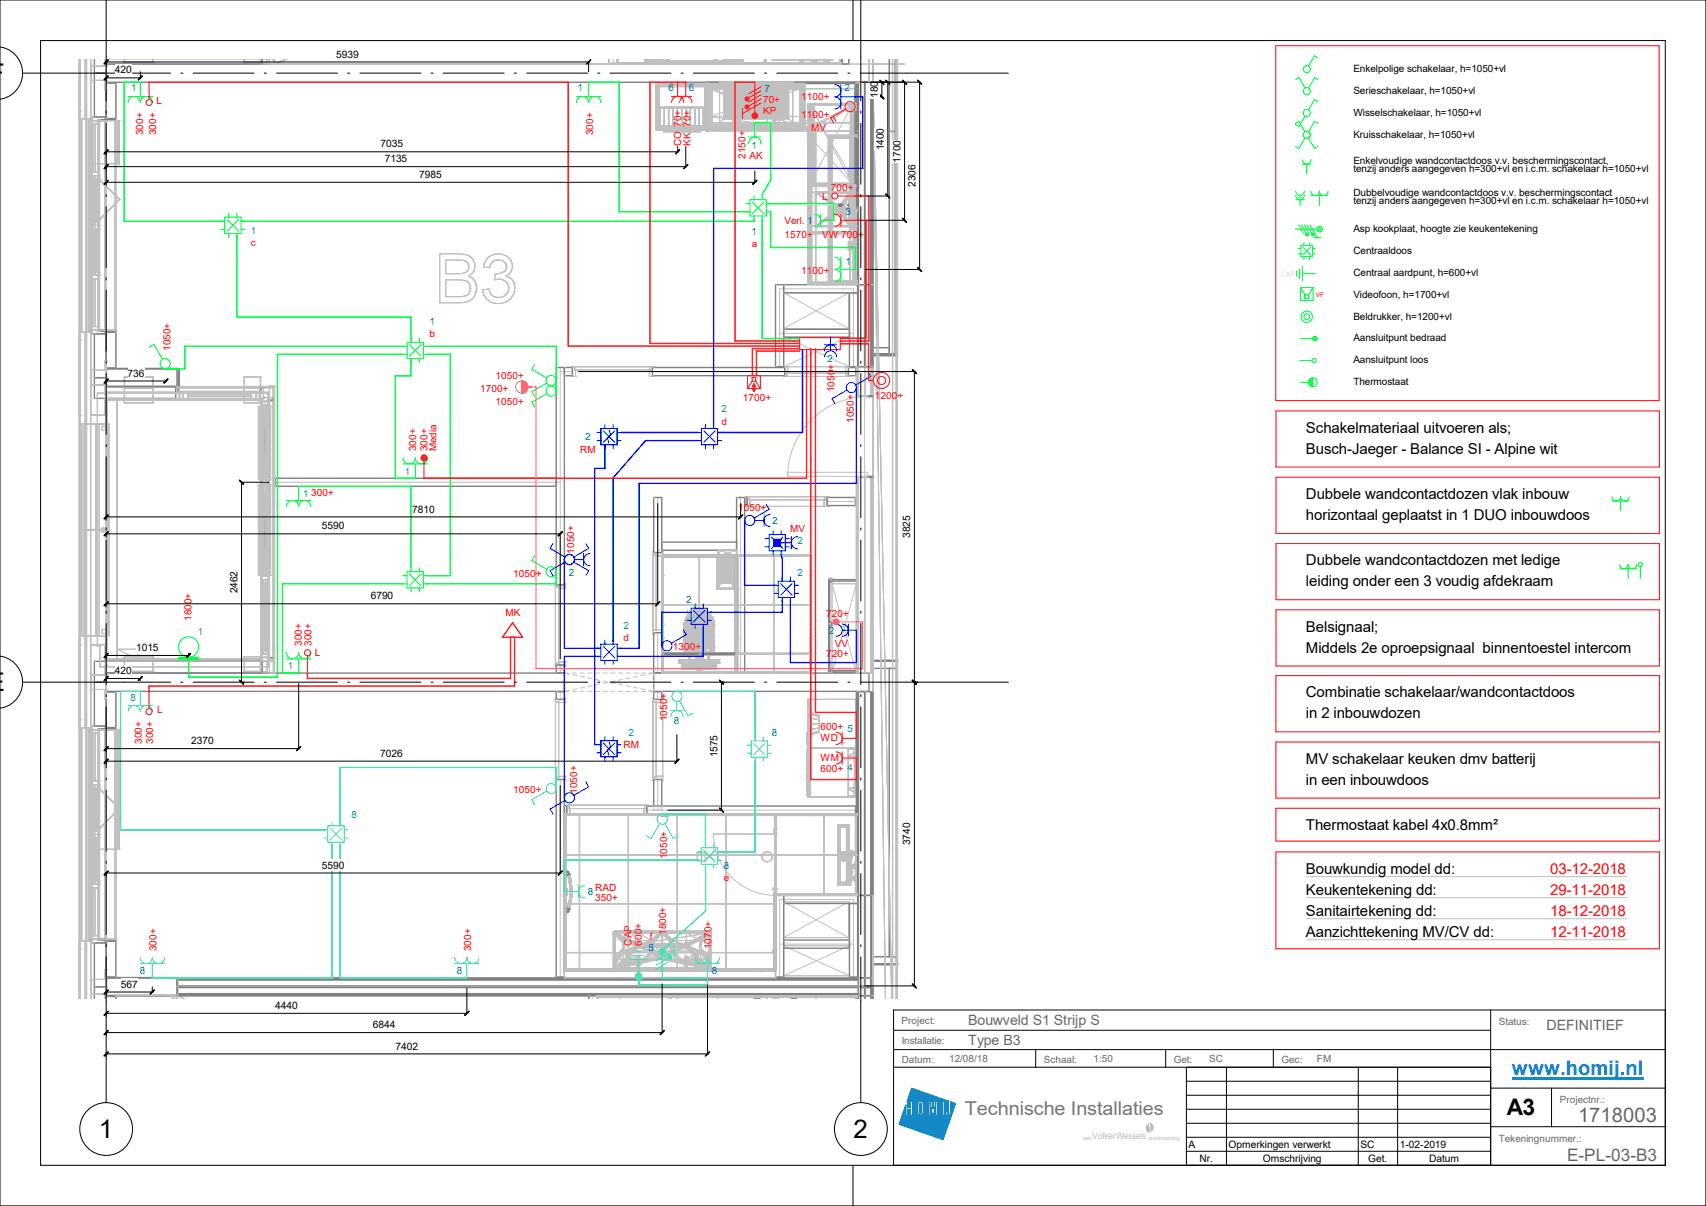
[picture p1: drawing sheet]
<svg xmlns="http://www.w3.org/2000/svg" width="420mm" height="297mm" viewBox="0 0 420 297" stroke-linecap="round" stroke-linejoin="round" font-family="sans-serif">
<defs><g id="words">
<g font-size="6.3">
<text x="24.4" y="280.2">1</text>
<text x="210.1" y="280.2">2</text>
</g>
<text font-size="5.6" x="371" y="274.7">A3</text>
<text font-size="5" fill="#0080ff" x="372.2" y="264.8">www.homij.nl</text>
<text font-size="5" fill="#676767" x="388.5" y="276.3">1718003</text>
<text font-size="4.7" fill="#767676" x="237.5" y="274.7">Technische Installaties</text>
<text font-size="4.2" fill="#676767" x="385.8" y="286">E-PL-03-B3</text>
<g font-size="3.7">
<text x="321.5" y="106.5">Schakelmateriaal uitvoeren als;</text>
<text x="321.5" y="111.7">Busch-Jaeger - Balance SI - Alpine wit</text>
<text x="321.5" y="122.9">Dubbele wandcontactdozen vlak inbouw</text>
<text x="321.5" y="128.1">horizontaal geplaatst in 1 DUO inbouwdoos</text>
<text x="321.5" y="139.2">Dubbele wandcontactdozen met ledige</text>
<text x="321.5" y="144.4">leiding onder een 3 voudig afdekraam</text>
<text x="321.5" y="155.5">Belsignaal;</text>
<text x="321.5" y="160.7">Middels 2e oproepsignaal binnentoestel intercom</text>
<text x="321.5" y="171.7">Combinatie schakelaar/wandcontactdoos</text>
<text x="321.5" y="176.9">in 2 inbouwdozen</text>
<text x="321.5" y="188.1">MV schakelaar keuken dmv batterij</text>
<text x="321.5" y="193.3">in een inbouwdoos</text>
<text x="321.5" y="204.4">Thermostaat kabel 4x0.8mm²</text>
<text x="321.5" y="215.2">Bouwkundig model dd:</text>
<text x="321.5" y="220.3">Keukentekening dd:</text>
<text x="321.5" y="225.5">Sanitairtekening dd:</text>
<text x="321.5" y="230.7">Aanzichttekening MV/CV dd:</text>
</g>
<g font-size="3.7" fill="#f00">
<text x="381.7" y="215.2">03-12-2018</text>
<text x="381.7" y="220.3">29-11-2018</text>
<text x="381.7" y="225.5">18-12-2018</text>
<text x="381.7" y="230.7">12-11-2018</text>
</g>
<g font-size="3.5" fill="#676767">
<text x="238.4" y="252.4">Bouwveld S1 Strijp S</text>
<text x="238.4" y="257.3">Type B3</text>
<text x="380.7" y="253.7">DEFINITIEF</text>
</g>
<g font-size="2.5">
<text x="82.8" y="14.2">5939</text>
<text x="333.2" y="17.8">Enkelpolige schakelaar, h=1050+vl</text>
<text x="28.3" y="18.1">420</text>
<text x="333.2" y="23.2">Serieschakelaar, h=1050+vl</text>
<text x="216.1" y="24.1" transform="rotate(-90 216.1 24.1)">180</text>
<text x="333.2" y="28.6">Wisselschakelaar, h=1050+vl</text>
<text x="333.2" y="33.9">Kruisschakelaar, h=1050+vl</text>
<text x="93.7" y="36.3">7035</text>
<text x="94.7" y="40">7135</text>
<text x="217.6" y="37" transform="rotate(-90 217.6 37)">1400</text>
<text x="221.7" y="40" transform="rotate(-90 221.7 40)">1700</text>
<text x="333.2" y="40.3">Enkelvoudige wandcontactdoos v.v. beschermingscontact,</text>
<text x="103.2" y="43.8">7985</text>
<text x="225.4" y="46.1" transform="rotate(-90 225.4 46.1)">2306</text>
<text x="333.2" y="42.4">tenzij anders aangegeven h=300+vl en i.c.m. schakelaar h=1050+vl</text>
<text x="333.2" y="48.3">Dubbelvoudige wandcontactdoos v.v. beschermingscontact</text>
<text x="333.2" y="50.3">tenzij anders aangegeven h=300+vl en i.c.m. schakelaar h=1050+vl</text>
<text x="333.2" y="57.1">Asp kookplaat, hoogte zie keukentekening</text>
<text x="333.2" y="62.5">Centraaldoos</text>
<text x="333.2" y="67.9">Centraal aardpunt, h=600+vl</text>
<text x="333.2" y="73.3">Videofoon, h=1700+vl</text>
<text x="333.2" y="78.7">Beldrukker, h=1200+vl</text>
<text x="333.2" y="84.1">Aansluitpunt bedraad</text>
<text x="333.2" y="89.5">Aansluitpunt loos</text>
<text x="31.4" y="92.8">736</text>
<text x="333.2" y="94.8">Thermostaat</text>
<text x="79.3" y="130.4">5590</text>
<text x="101.5" y="126.2">7810</text>
<text x="224.1" y="132.5" transform="rotate(-90 224.1 132.5)">3825</text>
<text x="58.5" y="146.2" transform="rotate(-90 58.5 146.2)">2462</text>
<text x="91.3" y="147.6">6790</text>
<text x="33.5" y="160.3">1015</text>
<text x="28.3" y="166">420</text>
<text x="47.1" y="183.3">2370</text>
<text x="93.6" y="186.4">7026</text>
<text x="176.6" y="186.5" transform="rotate(-90 176.6 186.5)">1575</text>
<text x="224.1" y="208.2" transform="rotate(-90 224.1 208.2)">3740</text>
<text x="79.3" y="213.9">5590</text>
<text x="29.7" y="243.2">567</text>
<text x="67.8" y="248.5">4440</text>
<text x="91.8" y="253.2">6844</text>
<text x="97.4" y="258.5">7402</text>
<text x="292.6" y="282.6">A</text>
<text x="295.3" y="286">Nr.</text>
<text x="302.5" y="282.6">Opmerkingen verwerkt</text>
<text x="310.9" y="286">Omschrijving</text>
<text x="334.9" y="282.6">SC</text>
<text x="336.8" y="286">Get.</text>
<text x="344.6" y="282.6">1-02-2019</text>
<text x="351.8" y="286">Datum</text>
</g>
<g font-size="2.4" fill="#0080c0">
<text x="32.3" y="22.5">1</text>
<text x="142.2" y="22.5">1</text>
<text x="164.5" y="22.5">6</text>
<text x="169.6" y="22.5">6</text>
<text x="188.2" y="22.7">7</text>
<text x="207.9" y="22.5">2</text>
<text x="185" y="36.8">1</text>
<text x="208.2" y="53">3</text>
<text x="61.7" y="57.6">1</text>
<text x="185" y="57.9">1</text>
<text x="208.2" y="65.2">1</text>
<text x="105.7" y="80.1">1</text>
<text x="203.7" y="89.2">2</text>
<text x="177.6" y="101.6">2</text>
<text x="144" y="108.5">2</text>
<text x="99.6" y="117.1">1</text>
<text x="74.6" y="122.3">1</text>
<text x="190.1" y="128.9">2</text>
<text x="196.3" y="134.1">2</text>
<text x="140" y="141.8">2</text>
<text x="196.3" y="141.9">2</text>
<text x="169" y="148.6">2</text>
<text x="153.5" y="154.9">2</text>
<text x="48.7" y="156.4">1</text>
<text x="204.1" y="156.1">2</text>
<text x="70.8" y="164.7">1</text>
<text x="32.1" y="172.7">8</text>
<text x="165.9" y="178.4">8</text>
<text x="154.7" y="181.2">2</text>
<text x="190" y="181.2">8</text>
<text x="86.6" y="201.3">8</text>
<text x="178.2" y="213.9">8</text>
<text x="144.7" y="220.3">8</text>
<text x="34.4" y="240">8</text>
<text x="112.4" y="240">8</text>
<text x="159.7" y="234.2">8</text>
<text x="175.3" y="240">8</text>
</g>
<g font-size="2.4" fill="#f00">
<text x="38.5" y="25.7">L</text>
<text x="187.9" y="25.5">70+</text>
<text x="187.9" y="28">KP</text>
<text x="197.3" y="24.6">1100+</text>
<text x="197.3" y="29">1100+</text>
<text x="35.3" y="33.3" transform="rotate(-90 35.3 33.3)">300+</text>
<text x="38.5" y="33.3" transform="rotate(-90 38.5 33.3)">300+</text>
<text x="146.1" y="33.3" transform="rotate(-90 146.1 33.3)">300+</text>
<text x="167.7" y="35.9" transform="rotate(-90 167.7 35.9)">CO</text>
<text x="167.7" y="31.3" transform="rotate(-90 167.7 31.3)">70+</text>
<text x="170" y="35.9" transform="rotate(-90 170 35.9)">KK</text>
<text x="170" y="31.3" transform="rotate(-90 170 31.3)">70+</text>
<text x="199.7" y="32.2">MV</text>
<text x="183.6" y="39.2" transform="rotate(-90 183.6 39.2)">2150+</text>
<text x="184.5" y="39.2">AK</text>
<text x="204.6" y="47">700+</text>
<text x="202.4" y="49.4">L</text>
<text x="193.1" y="55.1">Verl. 1</text>
<text x="193.1" y="58.6">1570+</text>
<text x="202.4" y="58.6">VW 700+</text>
<text x="61.8" y="60.7">c</text>
<text x="185.1" y="60.9">a</text>
<text x="197.3" y="67.4">1100+</text>
<text x="105.7" y="83.1">b</text>
<text x="42" y="86.5" transform="rotate(-90 42 86.5)">1050+</text>
<text x="122" y="93.3">1050+</text>
<text x="205.5" y="92.5" transform="rotate(-90 205.5 92.5)">0</text>
<text x="205.5" y="91.1" transform="rotate(-90 205.5 91.1)">+</text>
<text x="118.2" y="96.5">1700+</text>
<text x="122" y="99.7">1050+</text>
<text x="182.9" y="98.9">1700+</text>
<text x="205.5" y="96.6" transform="rotate(-90 205.5 96.6)">105</text>
<text x="215.4" y="98.3">1200+</text>
<text x="177.6" y="104.6">d</text>
<text x="210.2" y="104.1" transform="rotate(-90 210.2 104.1)">1050+</text>
<text x="102.5" y="111.2" transform="rotate(-90 102.5 111.2)">300+</text>
<text x="105.3" y="111.2" transform="rotate(-90 105.3 111.2)">300+</text>
<text x="107.5" y="111.2" transform="rotate(-90 107.5 111.2)">Media</text>
<text x="142.8" y="111.5">RM</text>
<text x="76.6" y="122.2">300+</text>
<text x="181.7" y="125.9">1050+</text>
<text x="194.5" y="131">MV</text>
<text x="141.4" y="136.3" transform="rotate(-90 141.4 136.3)">1050+</text>
<text x="126.3" y="142">1050+</text>
<text x="47.2" y="153" transform="rotate(-90 47.2 153)">1800+</text>
<text x="124.4" y="151.7">MK</text>
<text x="203.4" y="151.9">720+</text>
<text x="74.3" y="159.1" transform="rotate(-90 74.3 159.1)">300+</text>
<text x="76.7" y="159.1" transform="rotate(-90 76.7 159.1)">300+</text>
<text x="77.5" y="161.5">L</text>
<text x="153.5" y="157.9">d</text>
<text x="165.7" y="160.1">1300+</text>
<text x="203.4" y="161.9">720+</text>
<text x="205.5" y="159.3">VV</text>
<text x="38.7" y="175.5">L</text>
<text x="164.3" y="177.7" transform="rotate(-90 164.3 177.7)">1050+</text>
<text x="202" y="179.8">600+ 5</text>
<text x="34.9" y="183.2" transform="rotate(-90 34.9 183.2)">300+</text>
<text x="37.7" y="183.2" transform="rotate(-90 37.7 183.2)">300+</text>
<text x="153.5" y="184.2">RM</text>
<text x="202" y="182.6">WD</text>
<text x="202" y="187.5">WM</text>
<text x="202" y="190.2">600+ 4</text>
<text x="126.3" y="195.2">1050+</text>
<text x="142.1" y="195.5" transform="rotate(-90 142.1 195.5)">1050+</text>
<text x="164.3" y="211.6" transform="rotate(-90 164.3 211.6)">1</text>
<text x="164.3" y="210.2" transform="rotate(-90 164.3 210.2)">050+</text>
<text x="146.6" y="221.9">350+</text>
<text x="146.6" y="219.4">RAD</text>
<text x="178.2" y="216.9">e</text>
<text x="155.5" y="232.9" transform="rotate(-90 155.5 232.9)">C</text>
<text x="155.5" y="231.1" transform="rotate(-90 155.5 231.1)">A</text>
<text x="155.5" y="229.4" transform="rotate(-90 155.5 229.4)">P</text>
<text x="158" y="232.9" transform="rotate(-90 158 232.9)">6</text>
<text x="158" y="231.5" transform="rotate(-90 158 231.5)">00</text>
<text x="158" y="228.7" transform="rotate(-90 158 228.7)">+</text>
<text x="160" y="231.5">f</text>
<text x="164" y="230.3" transform="rotate(-90 164 230.3)">1</text>
<text x="164" y="228.9" transform="rotate(-90 164 228.9)">800+</text>
<text x="175.2" y="233.8" transform="rotate(-90 175.2 233.8)">1070+</text>
<text x="38.5" y="234.3" transform="rotate(-90 38.5 234.3)">300+</text>
<text x="116" y="234.3" transform="rotate(-90 116 234.3)">300+</text>
</g>
<g font-size="2.4" fill="#676767">
<text x="222" y="252.2">Project:</text>
<text x="222" y="257.1">Installatie:</text>
<text x="369" y="252.5">Status:</text>
<text x="222" y="261.7">Datum:</text>
<text x="233.6" y="261.6">12/08/18</text>
<text x="257" y="261.7">Schaal:</text>
<text x="269.2" y="261.6">1:50</text>
<text x="289" y="261.7">Get:</text>
<text x="297.7" y="261.6">SC</text>
<text x="315.5" y="261.7">Gec:</text>
<text x="324.2" y="261.6">FM</text>
<text x="384" y="271.6">Projectnr.:</text>
<text x="369" y="281.2">Tekeningnummer.:</text>
</g>
<text font-size="2.2" fill="#bababa" x="268.9" y="280.6">VolkerWessels</text>
<text font-size="2" fill="#f00" x="315.5" y="68.1">CAP</text>
<text font-size="1.6" fill="#f00" x="323.9" y="73">VF</text>
<g font-size="1.3" fill="#bababa">
<text x="266.7" y="280.6">een</text>
<text x="282.7" y="280.6">onderneming</text>
</g>
</g></defs>
<path d="M322.1 93.1h1.1v2.1h-1.1z" fill-rule="evenodd" fill="#0f0"/>
<path d="M314.1 11.3h94.4v87.4h-94.4zM314.1 101.2h94.4v13.8h-94.4zM314.1 117.5h94.4v13.9h-94.4zM314.1 133.9h94.4v13.8h-94.4zM314.1 150.2h94.4v13.8h-94.4zM314.1 166.4h94.4v13.8h-94.4zM314.1 182.7h94.4v13.9h-94.4zM314.1 199.1h94.4v8h-94.4zM314.1 209.8h94.4v23.9h-94.4z" fill="none" stroke="#f00" stroke-width=".25"/>
<g fill="none" stroke="#0f0" stroke-width=".25">
<path d="M319 19.6l.8-.5 1.5 2.6M324.5 14.2l-.9-.5-1.5 2.6M324.5 19.6l-.8-.4-1.5 2.5M318.9 30.4l.9-.5 1.5 2.6M321.3 28.6l-1.5 2.6-.9-.5M321.3 34l-1.5 2.6-.9-.5M322.1 34l1.5 2.6 .9-.5M322.7 39.4a1.05 1.05 0 0 1-1 1 1.05 1.05 0 0 1-1-1M324.5 25l-.9-.5-1.5 2.6M324.5 30.4l-.9-.5-1.5 2.6M318.9 56.4h5.2M319 47.1a1.06 1.06 0 0 0 1.1 1 1.06 1.06 0 0 0 1-1"/>
<path d="M319 48.1a1.06 1.06 0 0 0 1.1 1 1.06 1.06 0 0 0 1-1M319 49.2h2.1M319.7 55.4l1.2 2.1M320.1 48.1v2.5M320.4 55.4l1.2 2.1M321 59.7v.7M321.1 55.4l1.2 2.1M321.7 40.4v2.5M321.8 55.4l1.2 2.1M322.4 59.7v.7M322.5 55.4l1.8 3.1M322.7 40.4h-2"/>
<path d="M323.4 58.5h1.8M324.8 48.2h2.1M324.8 48.2h-2.1M324.8 48.2v2.4M326.9 47.1a1.06 1.06 0 0 1-1 1.1 1.06 1.06 0 0 1-1.1-1.1 1.05 1.05 0 0 1-1 1.1 1.05 1.05 0 0 1-1.1-1.1M319.3 66.7v1.4M319.6 61.1h.7M319.6 62.5h.7M320 66.2v2.4M320.1 70.8v3.2h3.2v-3.2M320.1 70.8h3.2M320.1 70.8l1.2 1.8"/>
<path d="M320.3 60.4h2.8v2.8h-2.8zM320.7 65.7v3.5M320.7 67.4h3.1M320.7 60.8l2 2M321 63.2v.7M321.3 72.6h.9M321.3 72.6v.9h.9v-.9M322.4 63.2v.7M322.7 60.8l-2 2M323.1 61.1h.7M323.1 62.5h.7M323.3 70.8l-1.1 1.8"/>
<path d="M320 88.8h3M320.2 94.1h1.9M320.2 83.4h3M323.2 93.1a1.06 1.06 0 0 0-1 1 1.06 1.06 0 0 0 1 1.1v-2.1M399 123.4v2.4M399 123.4h2.1M399 123.4h-2.1M401.1 122.3a1.05 1.05 0 0 1-1.1 1.1 1.05 1.05 0 0 1-1-1.1 1.05 1.05 0 0 1-1.1 1.1 1.05 1.05 0 0 1-1-1.1M402.9 139a1.06 1.06 0 0 1-1 1.1 1.06 1.06 0 0 1-1.1-1.1 1.05 1.05 0 0 1-1 1.1 1.05 1.05 0 0 1-1.1-1.1M403.8 139.6v2.9M398.7 140.1h2.1M400.8 140.1l.1 2.4"/>
<path d="M402.9 140.1h-2.1"/>
<circle cx="321.7" cy="17" r=".87"/>
<circle cx="321.7" cy="33.2" r=".87"/>
<circle cx="321.7" cy="27.8" r=".87"/>
<circle cx="321.7" cy="22.4" r=".87"/>
<circle cx="321.8" cy="57.8" r=".18"/>
<circle cx="321.8" cy="57.8" r=".35"/>
<circle cx="323.2" cy="57.8" r=".18"/>
<circle cx="323.2" cy="57.8" r=".35"/>
<circle cx="324.9" cy="56.4" r=".35"/>
<circle cx="324.9" cy="56.4" r=".7"/>
<circle cx="321.7" cy="78" r="1.4"/>
<circle cx="321.7" cy="78" r=".7"/>
<circle cx="323.2" cy="94.1" r="1.05"/>
<circle cx="323.5" cy="88.8" r=".52"/>
<circle cx="323.7" cy="83.4" r=".52"/>
<circle cx="323.7" cy="83.4" r=".26"/>
<circle cx="403.8" cy="139" r=".52"/>
</g>
<g fill="none" stroke="#c0c0c0" stroke-width=".25">
<path d="M26.1 15.8h.1M26.1 15.8v79.4M26.1 15.8h41.4M67.5 15.8h.1M67.5 14.5v1.3M208.9 15.8h.1M208.9 15.8h13.8M208.9 14.5v1.3M192.9 72.1h.1M192.9 72.1h16M192.9 72.1v8.8M208.9 72.1h.1"/>
<path d="M208.9 72.1v8.8M26.1 95.2h.1M26.1 95.2h41.4M67.5 95.2h.1M67.5 95.2v70.6M192.9 80.9h.1M192.9 82.9h.1M192.9 90.3h.1M192.9 82.9v7.4M192.9 80.9h16M192.9 82.9h16.2M192.9 90.3h16.2"/>
<path d="M208.9 80.9h.1M209.1 90.3h.1M209.1 82.9h.1M209.1 82.9v7.4M204.8 143.8h.1M204.8 143.8h6M204.8 143.8v22M210.8 143.8h.1M210.8 143.8v22M26.1 165.8h.1M26.1 165.8v80.2M26.1 165.8h41.4"/>
<path d="M67.5 165.8h.1M204.8 165.8h.1M204.8 165.8h6M210.8 165.8h.1M321.7 215.9h78.9M192.9 222.1h.1M192.9 230.9h.1M192.9 232.9h.1M192.9 222.1v8.8M192.9 232.9v7.4M192.9 222.1h16M192.9 230.9h16"/>
<path d="M192.9 232.9h16.2M208.9 222.1h.1M208.9 230.9h.1M208.9 222.1v8.8M209.1 232.9h.1M209.1 232.9v7.4M321.7 221.1h78.9M321.7 226.3h78.9M321.7 231.4h78.9M192.9 240.3h.1M192.9 240.3h16.2M209.1 240.3h.1"/>
</g>
<path d="M26.1 15.8h188.8v4.5h-188.8z" fill-rule="evenodd" fill="#fff"/>
<path d="M208.9 15.8h-182.8v4.5h188.8v-4.5" fill="none" stroke="#808080" stroke-width=".34"/>
<path d="M26.1 15.8h.1M26.1 20.3h.1M214.9 20.3h.1" fill="none" stroke="#c0c0c0" stroke-width=".25"/>
<path d="M26.1 165.8h187.8v4.5h-187.8z" fill-rule="evenodd" fill="#fff"/>
<path d="M26.1 165.8h112.8v4.5h-112.8zM160.9 165.8h53v4.5h-53z" fill="none" stroke="#808080" stroke-width=".34"/>
<path d="M26.1 170.3h.1M26.1 165.8h.1M138.9 170.3h.1M138.9 165.8h.1M160.9 170.3h.1M160.9 165.8h.1M213.9 170.3h.1M213.9 165.8h.1" fill="none" stroke="#c0c0c0" stroke-width=".25"/>
<path d="M208.9 14.6h6v1.2h-6z" fill-rule="evenodd" fill="#fff"/>
<path d="M208.9 14.5v1.3M214.9 14.5v1.3" fill="none" stroke="#808080" stroke-width=".34"/>
<path d="M208.9 15.8h.1" fill="none" stroke="#c0c0c0" stroke-width=".25"/>
<path d="M26.1 240.8h17.5v4.4h-17.5z" fill-rule="evenodd" fill="#fff"/>
<path d="M26.1 240.8h17.5v4.4h-17.5z" fill="none" stroke="#808080" stroke-width=".49"/>
<g fill="#c0c0c0">
<circle cx="43.6" cy="240.8" r=".17"/>
<circle cx="43.6" cy="245.2" r=".17"/>
<circle cx="26.1" cy="245.2" r=".17"/>
<circle cx="26.1" cy="240.8" r=".17"/>
</g>
<path d="M26.1 90.8h17.5v4.4h-17.5z" fill-rule="evenodd" fill="#fff"/>
<path d="M26.1 90.8h17.5v4.4h-17.5z" fill="none" stroke="#808080" stroke-width=".49"/>
<g fill="#c0c0c0">
<circle cx="43.6" cy="90.8" r=".17"/>
<circle cx="43.6" cy="95.2" r=".17"/>
<circle cx="26.1" cy="95.2" r=".17"/>
<circle cx="26.1" cy="90.8" r=".17"/>
</g>
<g fill="none" stroke="#c0c0c0" stroke-width=".25">
<path d="M30.6 15.4h2.5M35.1 15.4h2.5M208.9 15.8h.1M208.9 15.8h13.8M208.9 14.5v1.3M192.9 72.1l16 8.8M208.9 72.1l-16 8.8M192.9 82.9l16.2 7.4M209.1 82.9l-16.2 7.4M138.9 165.8l1.3 .2M138.9 165.8v.9M138.9 167.4v1.2"/>
<path d="M138.9 169.4v.9M138.9 165.8h1.1M138.9 170.3h1.1M140.2 170l-1.3 .3M140.8 165.8h1.1M140.8 170.3h1.1M141 166.2l1.1 .2M142.1 169.6l-1.1 .2M142.7 165.8h1.1M142.7 170.3h1.1M142.9 166.6l1.1 .2M144 169.2l-1.1 .3"/>
<path d="M144.6 165.8h1.1M144.6 170.3h1.1M144.7 166.9l1.1 .3M145.8 168.8l-1.1 .3M146.5 165.8h1.1M146.5 170.3h1.1M146.6 167.3l1.1 .3M147.7 168.5l-1.1 .2M148.4 165.8h1.1M148.4 170.3h1.1M148.5 167.7l1 .2M149.5 168.1l-1 .2"/>
<path d="M150.3 168.1l1.1 .2M150.3 165.8h1.1M150.3 170.3h1.1M151.4 167.7l-1.1 .2M152.2 168.5l1.1 .2M152.2 165.8h1.1M152.2 170.3h1.1M153.3 167.3l-1.1 .3M154.1 168.8l1 .3M154.1 165.8h1.1M154.1 170.3h1.1M155.1 166.9l-1 .3"/>
<path d="M155.9 169.2l1.1 .3M156 165.8h1.1M156 170.3h1.1M157 166.6l-1.1 .2M157.8 169.6l1.1 .2M157.9 165.8h1.1M157.9 170.3h1.1M158.9 166.2l-1.1 .2M159.6 170l1.3 .3M159.8 165.8h1.1M159.8 170.3h1.1M160.9 165.8l-1.3 .2"/>
<path d="M160.9 165.8v.9M160.9 167.4v1.2M160.9 169.4v.9M192.9 232.9l16.2 7.4M192.9 222.1l16 8.8M208.9 222.1l-16 8.8M209.1 232.9l-16.2 7.4"/>
</g>
<path d="M30.6 15.4h7M37.6 14.5v1.3" fill="none" stroke="#c0c0c0" stroke-width=".34"/>
<circle cx="37.6" cy="15.4" r=".17" fill="#c0c0c0"/>
<path d="M37.6 15.4v.4" fill="none" stroke="#c0c0c0" stroke-width=".34"/>
<g fill="#c0c0c0">
<circle cx="37.6" cy="15.8" r=".17"/>
<circle cx="30.6" cy="15.8" r=".17"/>
</g>
<path d="M30.6 15.4v.4" fill="none" stroke="#c0c0c0" stroke-width=".34"/>
<circle cx="30.6" cy="15.4" r=".17" fill="#c0c0c0"/>
<path d="M30.6 14.5v1.3h7M60.1 15.4h4M64.1 14.5v1.3" fill="none" stroke="#c0c0c0" stroke-width=".34"/>
<path d="M60.1 15.4h4" fill="none" stroke="#c0c0c0" stroke-width=".25"/>
<circle cx="64.1" cy="15.4" r=".17" fill="#c0c0c0"/>
<path d="M64.1 15.4v.4" fill="none" stroke="#c0c0c0" stroke-width=".34"/>
<g fill="#c0c0c0">
<circle cx="64.1" cy="15.8" r=".17"/>
<circle cx="60.1" cy="15.8" r=".17"/>
</g>
<path d="M60.1 15.4v.4" fill="none" stroke="#c0c0c0" stroke-width=".34"/>
<circle cx="60.1" cy="15.4" r=".17" fill="#c0c0c0"/>
<path d="M60.1 14.5v1.3h4M30.6 165.4h7M30.6 161.8h7v4" fill="none" stroke="#c0c0c0" stroke-width=".34"/>
<path d="M30.6 165.4h2.5M35.1 165.4h2.5" fill="none" stroke="#c0c0c0" stroke-width=".25"/>
<circle cx="37.6" cy="161.8" r=".17" fill="#c0c0c0"/>
<path d="M37.6 161.8v3.6" fill="none" stroke="#c0c0c0" stroke-width=".34"/>
<circle cx="37.6" cy="165.4" r=".17" fill="#c0c0c0"/>
<path d="M37.6 165.4h.1" fill="none" stroke="#c0c0c0" stroke-width=".34"/>
<circle cx="37.6" cy="165.4" r=".17" fill="#c0c0c0"/>
<path d="M37.6 165.4v.4" fill="none" stroke="#c0c0c0" stroke-width=".34"/>
<g fill="#c0c0c0">
<circle cx="37.6" cy="165.8" r=".17"/>
<circle cx="30.6" cy="165.8" r=".17"/>
</g>
<path d="M30.6 165.4v.4" fill="none" stroke="#c0c0c0" stroke-width=".34"/>
<circle cx="30.6" cy="165.4" r=".17" fill="#c0c0c0"/>
<path d="M30.6 165.4h.1" fill="none" stroke="#c0c0c0" stroke-width=".34"/>
<circle cx="30.6" cy="165.4" r=".17" fill="#c0c0c0"/>
<path d="M30.6 161.8v3.6" fill="none" stroke="#c0c0c0" stroke-width=".34"/>
<circle cx="30.6" cy="161.8" r=".17" fill="#c0c0c0"/>
<path d="M37.6 161.8h-7v4h7M60.1 161.8h4v4M60.1 165.4h4" fill="none" stroke="#c0c0c0" stroke-width=".34"/>
<path d="M60.1 165.4h4" fill="none" stroke="#c0c0c0" stroke-width=".25"/>
<circle cx="64.1" cy="161.8" r=".17" fill="#c0c0c0"/>
<path d="M64.1 161.8v3.6" fill="none" stroke="#c0c0c0" stroke-width=".34"/>
<circle cx="64.1" cy="165.4" r=".17" fill="#c0c0c0"/>
<path d="M64.1 165.4h.1" fill="none" stroke="#c0c0c0" stroke-width=".34"/>
<circle cx="64.1" cy="165.4" r=".17" fill="#c0c0c0"/>
<path d="M64.1 165.4v.4" fill="none" stroke="#c0c0c0" stroke-width=".34"/>
<g fill="#c0c0c0">
<circle cx="64.1" cy="165.8" r=".17"/>
<circle cx="60.1" cy="165.8" r=".17"/>
</g>
<path d="M60.1 165.4v.4" fill="none" stroke="#c0c0c0" stroke-width=".34"/>
<circle cx="60.1" cy="165.4" r=".17" fill="#c0c0c0"/>
<path d="M60.1 165.4h.1" fill="none" stroke="#c0c0c0" stroke-width=".34"/>
<circle cx="60.1" cy="165.4" r=".17" fill="#c0c0c0"/>
<path d="M60.1 161.8v3.6" fill="none" stroke="#c0c0c0" stroke-width=".34"/>
<circle cx="60.1" cy="161.8" r=".17" fill="#c0c0c0"/>
<path d="M64.1 161.8h-4v4h4" fill="none" stroke="#c0c0c0" stroke-width=".34"/>
<path d="M60.1 95.2h4M60.1 99.1h4M60.1 92.9h4" fill="none" stroke="#c0c0c0" stroke-width=".25"/>
<circle cx="64.1" cy="95.2" r=".17" fill="#c0c0c0"/>
<path d="M64.1 92.8v2.4" fill="none" stroke="#c0c0c0" stroke-width=".34"/>
<circle cx="64.1" cy="92.8" r=".17" fill="#c0c0c0"/>
<path d="M64.1 92.8v2.8" fill="none" stroke="#c0c0c0" stroke-width=".34"/>
<circle cx="64.1" cy="95.6" r=".17" fill="#c0c0c0"/>
<path d="M64.1 95.6v3.6" fill="none" stroke="#c0c0c0" stroke-width=".34"/>
<circle cx="64.1" cy="99.2" r=".17" fill="#c0c0c0"/>
<path d="M60.1 95.2v4M64.1 95.2v4" fill="none" stroke="#c0c0c0" stroke-width=".34"/>
<circle cx="60.1" cy="99.2" r=".17" fill="#c0c0c0"/>
<path d="M60.1 95.6v3.6" fill="none" stroke="#c0c0c0" stroke-width=".34"/>
<circle cx="60.1" cy="95.6" r=".17" fill="#c0c0c0"/>
<path d="M60.1 92.8v2.8" fill="none" stroke="#c0c0c0" stroke-width=".34"/>
<circle cx="60.1" cy="92.8" r=".17" fill="#c0c0c0"/>
<path d="M60.1 92.8v2.4" fill="none" stroke="#c0c0c0" stroke-width=".34"/>
<circle cx="60.1" cy="95.2" r=".17" fill="#c0c0c0"/>
<path d="M60.1 95.2h4M60.1 99.2h4M60.1 95.6h4M60.1 92.8h4" fill="none" stroke="#c0c0c0" stroke-width=".34"/>
<path d="M30.6 95.2h7M30.6 99.1h7M30.6 92.9h7" fill="none" stroke="#c0c0c0" stroke-width=".25"/>
<circle cx="37.6" cy="95.2" r=".17" fill="#c0c0c0"/>
<path d="M37.6 92.8v2.4" fill="none" stroke="#c0c0c0" stroke-width=".34"/>
<circle cx="37.6" cy="92.8" r=".17" fill="#c0c0c0"/>
<path d="M37.6 92.8v2.8" fill="none" stroke="#c0c0c0" stroke-width=".34"/>
<circle cx="37.6" cy="95.6" r=".17" fill="#c0c0c0"/>
<path d="M37.6 95.6v3.6" fill="none" stroke="#c0c0c0" stroke-width=".34"/>
<circle cx="37.6" cy="99.2" r=".17" fill="#c0c0c0"/>
<path d="M30.6 95.2v4M37.6 95.2v4" fill="none" stroke="#c0c0c0" stroke-width=".34"/>
<circle cx="30.6" cy="99.2" r=".17" fill="#c0c0c0"/>
<path d="M30.6 95.6v3.6" fill="none" stroke="#c0c0c0" stroke-width=".34"/>
<circle cx="30.6" cy="95.6" r=".17" fill="#c0c0c0"/>
<path d="M30.6 92.8v2.8" fill="none" stroke="#c0c0c0" stroke-width=".34"/>
<circle cx="30.6" cy="92.8" r=".17" fill="#c0c0c0"/>
<path d="M30.6 92.8v2.4" fill="none" stroke="#c0c0c0" stroke-width=".34"/>
<circle cx="30.6" cy="95.2" r=".17" fill="#c0c0c0"/>
<path d="M30.6 95.2h7M30.6 99.2h7M30.6 95.6h7M30.6 92.8h7" fill="none" stroke="#c0c0c0" stroke-width=".34"/>
<g fill="none" stroke="#c0c0c0" stroke-width=".25">
<path d="M19.5 14.5v115.9M19.7 14.5v115.9M21 14.5v14.8M21.2 14.5l-.1 115.9M21.3 14.5v115.9M22.3 14.5v115.9M19.5 27.3h.1M19.5 29.3h.1M19.5 27.3h.2M19.5 29.3h2.8M19.7 27.2h.1M19.7 27.3h.1"/>
<path d="M19.7 27.2l-.2 .1M19.9 29.3v52.4M20 29.3v52.4M20.1 29.3h.1M20.1 29.3v52.4M21.7 29.3v52.4M21.9 29.3h.1M21.9 29.3v52.4M22.3 29.3h.1M19.5 83.7h.1M19.5 81.7h.1M19.5 81.7h2.8"/>
<path d="M19.5 83.7l.2 .1M19.5 83.7h.2M19.7 83.7h.1M19.7 83.8h.1M20.1 81.7h.1M21 81.7v22.6M21.9 81.7h.1M22.3 81.7h.1M43.9 98.4h.1M43.9 98.6h.1M43.9 98.4h20.2M43.9 98.6h20.2"/>
<path d="M43.9 98.4v.2M44.3 98.4h.1M44.3 96.6h.1M44.3 96.6v1.8M44.3 96.6h19.5M45 98.6h.1M45 96.6h.1M45 98.1h.1M45 96.4h.1M45 96.4v2.2M45 98.1h18M45 96.4h18"/>
<path d="M46.3 96.4h.1M46.3 98.1h.1M46.3 96.4v1.7M46.3 97.7h15.5M46.3 96.9h15.5M46.3 97.7h.1M46.3 96.9h.1M46.3 97.1h.1M46.3 97.5h.1M46.3 97.1h15.5M46.3 97.5h15.5M61.8 97.7h.1"/>
<path d="M61.8 96.9h.1M61.8 97.1h.1M61.8 97.5h.1M61.8 98.1h.1M61.8 96.4h.1M61.8 96.4v1.7M63 98.6h.1M63 96.6h.1M63 96.4h.1M63 98.1h.1M63 96.4v2.2M63.8 96.6h.1"/>
<path d="M63.8 98.4h.1M63.8 96.6v1.8M64.1 98.4h.1M64.1 98.6h.1M64.1 98.4v.2M19.5 104.3h.1M19.5 102.3h.1M19.5 104.3h6.6M19.5 102.3h.2M19.7 102.3h.1M19.7 102.2h.1M19.7 102.2l-.2 .1"/>
<path d="M19.9 104.3v26.1M20 104.3v26.1M20.1 104.3h.1M20.1 104.3v26.1M22.3 102.1h.1M22.3 102.3h.1M22.3 102.1l3.8 .2M22.3 102.3h3.8M26.1 104.3h.1M26.1 102.3h.1M26.1 102.3v28.1M64.9 119.2h.1"/>
<path d="M64.9 119.2h.5M64.9 119.2v22.7M65.4 119.2h.1M65.4 119.2v22.7M65.4 119.2l-.5 22.7M19.5 130.6h.1M19.5 130.4h.1M19.5 130.6v115.4M19.5 130.6h6.6M19.5 130.4h6.6M19.7 130.6h.1M19.7 130.4h.1"/>
<path d="M19.7 130.6v115.4M19.9 130.6v26.1M20 130.6v26.1M20.1 130.6h.1M20.1 130.4h.1M20.1 130.6v26.1M21.1 130.6v115.4M21.3 130.6v115.4M22.3 130.6h.1M22.3 130.4h.1M22.3 130.6v115.4M26.1 130.6h.1"/>
<path d="M26.1 130.4h.1M26.1 130.6v28.1M19.5 158.7h.1M19.5 156.7h.1M19.5 158.7l.2 .1M19.5 158.7h.2M19.5 156.7h6.6M19.7 158.7h.1M19.7 158.8h.1M20.1 156.7h.1M21 156.7v22.6M22.3 158.7h.1"/>
<path d="M22.3 158.9h.1M22.3 158.7h3.8M26.1 156.7h.1M26.1 158.7h.1M26.1 158.7l-3.8 .2M64.9 141.9h.1M64.9 141.9h.5M65.4 141.9h.1M204.8 143.8l6 22M210.8 143.8l-6 22M19.5 177.3h.1M19.5 179.3h.1"/>
<path d="M19.5 177.3h.2M19.5 179.3h2.8M19.7 177.2h.1M19.7 177.3h.1M19.7 177.2l-.2 .1M19.9 179.3v52.4M20 179.3v52.4M20.1 179.3h.1M20.1 179.3v52.4M21.7 179.3v52.4M21.9 179.3h.1M21.9 179.3v52.4"/>
<path d="M22.3 179.3h.1M19.5 233.7h.1M19.5 231.7h.1M19.5 231.7h2.8M19.5 233.7l.2 .1M19.5 233.7h.2M19.7 233.7h.1M19.7 233.8h.1M20.1 231.7h.1M21 231.7v14.3M21.9 231.7h.1M22.3 231.7h.1"/>
</g>
<path d="M64.9 119.2v22.7h.5" fill="none" stroke="#808080" stroke-width=".34"/>
<circle cx="64.9" cy="119.2" r=".17" fill="#808080"/>
<path d="M64.9 119.2h.5" fill="none" stroke="#808080" stroke-width=".34"/>
<circle cx="65.4" cy="119.2" r=".17" fill="#808080"/>
<g fill="none" stroke="#808080" stroke-width=".34">
<path d="M23.2 14.5v14.3h2.9M23.2 18h2.9M26.1 14.5v14.7h2.4v-8.7h-2.4M64.5 14.5v1.3h-38.4M67.4 14.5v1.3h.1v-1.3M149.9 14.5v1.1h2v-1.1M206.9 14.5v1.3h2v-1.3M218.9 14.5v72.6M220.4 14.5v72.9M220.7 14.5v73.1M220.9 14.5v73.1h-6M22.2 29.3h.2v.2h-.2z"/>
<path d="M24.2 29.5h4.3v.2h-4.3zM174.2 20.2v12h-.4v-12l39 .1v70h-1.5v-70M174.2 20.6h36.6M210.5 20.6v49.4h.3M210.8 20.2v49.9M211.1 20.3v49.8M212.9 20.3h2v70h-2zM214.4 20.3v70M214.7 20.3v70M218.9 32.4h1.5M220.7 32.4h.2M206.8 50.3l-.2 .3"/>
<path d="M192.9 70.1v20.2h-2v-20.2h21.9M192.9 72.1h18.2M211.1 70.1v20.2h-2v-18.2M212.9 70.1h2M22.2 81.5h.2v.2h-.2zM23.2 93h2.9M24.2 81.3h4.3v.2h-4.3zM25.9 98.6h.2v3.6h-.2zM26.1 82.2h-2.9v15.9h20v-2.9h-17.1M26.1 90.6h2.4v-8.8h-2.4v16.3M43.9 90.8h.2v6h-.2zM43.9 98.4v.2z"/>
<path d="M64.1 98.4l.2 .2zM64.2 95.2v1.6h-.3v-1.6h3.6v3.6h-1.3v-.2h1.1M64.2 95.5h3.1M64.9 99.8h.5v18.5h-.5zM67.3 95.2v3.6M138.9 90.5v53.6h-2v-53.6h4v2h-2M160.6 90.5h32.6v2h-32.6zM192.9 83.1h16.2M192.9 81.1h16.2M208.9 90.5h1.8v2h-1.8zM213.5 97.5h1.4v.2h-1.4zM214.9 87.4h5.8"/>
<path d="M214.9 87.1h5.5M214.9 85.6h4M65.4 119.2v22.7M136.9 117.8h-69.2v2h69.2M213.5 117.3h1.4v.3h-1.4zM160.9 122.5h2v13.6h-2zM162.9 135.5h18.4M162.9 133.5h18.4M183.3 122.5v43.2h-2v-43.2h2.6v2h-.6M203.6 122.5h7v2h-7zM160.9 155.8h2v9.9h-2zM204.3 153.2h.5v.9h-.5"/>
<path d="M204.3 142.7h-.3v10.9h.3M204.3 153.8h-.3v11.8h.3M204.6 142.7h6.2v.4h-6.2zM204.8 142.7v-.2h-.5v23.3h.5v-.3M204.8 143.1v.3h-.5M22.2 179.3h.2v.2h-.2zM23.2 168h2.9M24.2 179.5h4.3v.2h-4.3zM25.9 162.4l38.4-.1v-.2h-.2v.5h-38.2v-3.4h.2v3.2M26.1 165.8h38.4v-2.9h-41.3v15.9h2.9M26.1 162.9v16.3h2.4v-8.7h-2.4M66.2 161.9h1.1v.3h-1.1z"/>
<path d="M136.9 163.8h2v1.9h-2zM136.9 170.3h2v2h-2zM160.9 170.3h2v2h-2zM204.3 164.8h.5v.3M204.6 165.1h6.2v.4h-6.2zM211.1 170.3v50.2M211.3 170.3v72.5M214.4 170.3v72.5M214.7 170.3v72.5M214.9 162.8h6M218.9 164.6v71M220.7 164.6h-5.8v-2h6v75h-6"/>
<path d="M220.7 162.8v74.6M136.9 192h2v48.6h-2zM138.9 198.5h.6v2h-.6M159.2 198.5h51.4v2h-51.4zM160.9 198.5v-6.5h2v6.5M190.8 200.7h.2v4.6h-.2zM22.2 231.5h.2v.2h-.2zM24.2 231.3h4.3v.2h-4.3zM26.1 232.2h-2.9v13.8M192.9 231.5h16.2M192.9 220.5v20.1h-2v-20.1h21.9M192.9 222.5h18.2"/>
<path d="M192.9 233.5h16.2M210.8 220.5v-50.2h2v72.5h-169.2v-2h169.2M211.1 220.5v20.1h-2v-18.1M212.9 220.5h2M214.9 235.6h5.8M214.9 237.4h6M23.2 243h2.9M26.1 240.6h2.4v-8.8h-2.4v14.2M26.1 245.4h2.4v.6M43.6 241h167.7M43.6 241.3h167.7M43.6 244.7h167.7"/>
<path d="M43.6 245h167.7M144.9 245.2v.8M146.9 245.2v.8M210.8 245.2v.8M211.1 245.2v.8M211.3 243.2v2.8M212.8 245.2h-169.2v-2h169.2v2.8M212.9 246v-75.7h2v75.7M212.9 240.8h2M212.9 242.8h2M212.9 243.2h2M212.9 245.2h2"/>
<path d="M214.4 243.2v2.8M214.7 243.2v2.8"/>
</g>
<g fill="none" stroke="#c0c0c0" stroke-width=".25">
<path d="M19.5 14.5v14.8M19.7 14.5v12.7M21 14.5v14.8M21.2 14.5v89.8M22.3 16.2h.1M22.3 19.8h.1M22.3 16.2h3.8M22.3 14.5v14.8M22.3 19.8h3.8M23.2 18h.1M25.9 16.2h.1M25.9 19.8h.1"/>
<path d="M25.9 14.5v1.7M25.9 19.8v2.4M26.1 18h.1M26.1 14.5h.1M26.1 15.7h.1M26.1 15.8h.1M26.1 19.8h.1M26.1 16.2h.1M26.1 14.5v14.3M26.1 15.8h38.4M26.1 15.7h41.4M26.1 14.5h41.4"/>
<path d="M64.5 15.5h.1M64.5 15.8h.1M64.5 14.5v1M64.5 15.5h1.2M65.7 15.5h.1M65.7 14.5v1M66.3 15.8h.1M66.3 14.5h.1M66.3 15.7h.1M66.3 14.5v1.3M66.3 15.8h1.2M67.4 15.8h.1"/>
<path d="M67.4 14.5v1.3M67.4 15.8h141.5M67.5 15.8h.1M67.5 15.7h.1M67.5 14.5h.1M67.5 14.5v1.3M70.6 14.5l-3.1 1.3M149.9 15.6h.1M149.9 15.8h.1M149.9 14.5v1.3M149.9 15.6h2M150.9 14.5v1.1"/>
<path d="M151.9 15.6h.1M151.9 14.5v1.1M188.5 15.8h.1M188.5 14.5v1.3M206.9 15.8h.1M208.9 15.8h.1M208.9 14.5v1.3M213.9 14.5v5.8M214.9 14.5v5.8M215 14.5v231.5M218.9 14.5v71.1M219.7 14.5v231.5"/>
<path d="M219.8 14.5v231.5M220.6 14.5v231.5M220.7 14.5v231.5M220.9 14.5v231.5M19.5 27.3h.1M19.5 29.3h.1M19.5 29.3h2.8M19.7 27.2h.1M19.7 27.2l-.2 .1M21.2 29.4h.1M21.2 29.4h1.4M21.2 29.4v52.3"/>
<path d="M22.2 29.7h7.1M22.2 30.6h.1M22.2 29.5h.1M22.2 29.3h.1M22.2 30.6h2M22.2 29.5v52M22.2 29.5h.3M22.3 29.7v10.6M22.3 29.3h.1M22.4 29.3h.1M22.4 29.3v52.4M22.5 29.5h.1"/>
<path d="M22.5 29.8h.1M22.5 29.8h1.7M22.5 29.4h.1M22.5 29.4v52.3M22.6 29.4v52.3M22.6 29.4h.1M22.6 28.8h.1M22.6 29.7h.1M22.6 28.8h3.2M22.6 28.8v53.4M22.7 29.7h.1M22.7 29.7v10.6"/>
<path d="M22.8 29.7h.1M22.8 29.7v10.6M23 30.6h.1M23 30.6v11.7M23.2 28.8h.1M23.5 30.6h.1M23.5 30.6v11.7M24.2 30.6h.1M24.2 29.8h.1M24.2 29.7h.1M24.2 29.5h.1M24.2 29.5v52.1"/>
<path d="M24.2 29.5h1.6M24.2 29.5v52M24.2 29.7h4.3M24.5 29.5h.1M24.5 29.7h.1M24.5 29.5v52M25.8 28.8h.1M25.8 29.5h.1M25.8 29.7h.1M25.8 28.8v53.4M25.9 22.2h.1M25.9 22.2h.2"/>
<path d="M26.1 28.8h.1M26.1 29.2h.1M26.1 20.5h.1M26.1 22.2h.1M28.3 29.7h.1M28.3 29.7v51.8M28.5 29.5h.1M28.5 29.7h.1M28.5 20.5h.1M28.5 29.2h.1M28.5 20.5v8.7M28.5 29.7v51.8"/>
<path d="M29 29.7h.1M29 29.7v10.6M29.3 29.7h.1M29.3 29.7v10.6M161.5 32h.1M161.5 20.2h.1M161.5 20.2v11.8M161.5 20.2h.3M161.5 32h.3M161.8 32h.1M161.8 20.2h.1M161.8 31.3h.1"/>
<path d="M161.8 20.6h.1M161.8 31.2h.1M161.8 31.8h12M161.8 31.3h12M161.8 31.2h12M161.8 20.2l.1 11.9M161.8 20.6h12M161.9 31.8h.1M161.9 31.5h.1M161.9 32.1h.1M161.9 32.1h11.9M161.9 31.8h11.9"/>
<path d="M161.9 31.5h11.9M162 31.5h.1M162.2 31.8h.1M162.2 20.6h.1M162.2 20.9h.1M162.2 21.3h.1M162.2 31.3h.1M162.2 31.2h.1M162.2 31.1h.1M162.2 31.1h11.3M162.2 20.9h11.3M162.2 21.3h11.3"/>
<path d="M162.2 20.6v11.2M162.4 31.5h.1M162.4 26.5h.1M162.4 26.4v5.1M162.4 26.4h10.9M162.5 26.5h.1M162.5 31.1h.1M162.5 31.1h10.7M162.5 26.5h10.7M162.5 26.5v4.6M162.6 30.9h.1M162.6 31.1h.1"/>
<path d="M162.6 26.5h.1M162.6 26.6h.1M162.6 30.9h10.5M162.6 26.6h10.5M162.6 26.5v4.6M162.9 31.8h.1M162.9 31.5h.1M162.9 31.5v.3M163.4 32.4h.1M163.4 31.8h.1M163.4 31.8v.6M163.4 32.4h8.9"/>
<path d="M163.5 30.9h.1M163.5 26.6h.1M163.5 26.6v4.3M163.6 32.2h.1M163.6 31.8h.1M163.6 30.9h.1M163.6 26.6h.1M163.6 32.2h8.5M163.6 26.6v4.3M163.6 31.8v.4M163.7 31.6h.1M163.7 31.6h8.3"/>
<path d="M163.8 26.4h.1M163.9 31.8h.1M164.3 31.8h.4M164.3 31.8v.1M164.4 31.9h.1M164.4 31.8h.1M164.4 31.8v.1M164.6 30.9h.1M164.6 26.6h.1M164.6 26.6v4.3M164.6 31.8v.1M164.7 30.9h.1"/>
<path d="M164.7 26.6h.1M164.7 26.6v4.3M165.2 31.8h.5M165.3 31.8v.1M165.4 31.9h.1M165.4 31.8h.1M165.4 31.8v.1M165.6 31.8v.1M165.7 30.9h.1M165.7 26.6h.1M165.7 26.6v4.3M165.8 26.4l.1 .1"/>
<path d="M165.9 26.5h.1M166.1 26.6h3.4M166.2 26.6h.1M166.4 26.5h.1M166.4 26.6h.1M166.5 26.5h.1M166.6 26.6h.1M166.7 30.9h.1M166.7 26.6h.1M166.7 26.6v4.3M166.8 31.9h2.1M166.8 31.8v.1"/>
<path d="M166.8 31.9h.1M166.8 30.9h.1M166.8 26.6h.1M166.8 26.6v4.3M166.9 31.9h.1M166.9 31.8h.1M166.9 31.8v.1M167 31.9h.1M167 31.8v.1M167 26.6h.1M167.2 31.9h.1M167.2 31.8h.1"/>
<path d="M167.2 26.6h.1M167.2 31.8v.1M167.2 31.8l.1 .1M167.3 31.8v.1M167.3 31.9h.1M167.3 31.8h.1M167.3 31.8l.1 .1M167.3 31.8l-.1 .1M167.3 31.8l.2 .1M167.4 31.9h.1M167.4 31.8h.1M167.4 31.8l-.1 .1"/>
<path d="M167.4 31.8v.1M167.4 31.8l.1 .1M167.4 26.6h.1M167.5 31.9h.1M167.5 31.8h.1M167.5 31.8v.1M167.5 31.8l.1 .1M167.5 31.8l-.1 .1M167.6 31.8h.1M167.6 31.9h.1M167.6 31.8v.1M167.6 31.8l-.1 .1"/>
<path d="M167.6 31.8l.1 .1M167.6 31.8l.5 .1M167.6 26.6h.1M167.7 31.8l.1 .1M167.7 31.8l-.1 .1M167.7 31.9h.1M167.7 31.8h.1M167.7 31.8v.1M167.8 31.9h.1M167.8 31.8h.1M167.8 31.8v.1M167.8 30.9h.1"/>
<path d="M167.8 26.6h.1M167.8 26.6v4.3M167.8 31.8l.1 .1M167.8 26.5h.1M167.8 26.4v.1M167.9 30.9h.1M167.9 26.6h.1M167.9 31.9h.1M167.9 31.8h.1M167.9 26.6v4.3M167.9 31.8v.1M168 31.9h.1"/>
<path d="M168 31.8h.1M168 31.8v.1M168 26.6h.1M168.1 31.9h.1M168.1 31.8h.1M168.1 31.8l-.5 .1M168.1 31.8v.1M168.1 31.8l.1 .1M168.2 31.9h.1M168.2 31.8h.1M168.2 31.8l-.1 .1M168.2 31.8l.1 .1"/>
<path d="M168.2 31.8v.1M168.2 26.6h.1M168.2 31.8l.2 .1M168.3 31.9h.1M168.3 31.8h.1M168.3 31.8v.1M168.3 31.8l.1 .1M168.3 31.8l-.1 .1M168.4 31.9h.1M168.4 31.8h.1M168.4 31.8v.1M168.4 31.8l-.1 .1"/>
<path d="M168.4 26.6h.1M168.6 31.9h.1M168.6 26.6h.1M168.7 31.8v.1M168.7 31.9h.1M168.8 31.9h.1M168.8 31.8h.1M168.8 31.8v.1M168.8 26.6h.1M168.9 30.9h.1M168.9 26.6h.1M168.9 26.6v4.3"/>
<path d="M168.9 31.8v.1M168.9 31.9h.1M169 30.9h.1M169 26.6h.1M169 26.6v4.3M169.2 26.5h.1M169.2 26.6h.1M169.4 26.6h.1M169.7 26.5h.1M169.8 26.5h.1M169.8 26.4v.1M169.9 30.9h.1"/>
<path d="M169.9 26.6h.1M169.9 26.6v4.3M170 30.9h.1M170 26.6h.1M170 31.8h.4M170 26.6v4.3M170.1 31.8v.1M170.2 31.9h.1M170.2 31.8h.1M170.2 31.8v.1M170.3 31.8v.1M171 30.9h.1"/>
<path d="M171 26.6h.1M171 31.8h.4M171 26.6v4.3M171.1 31.8v.1M171.1 30.9h.1M171.1 26.6h.1M171.1 26.6v4.3M171.2 31.9h.1M171.2 31.8h.1M171.2 31.8v.1M171.3 31.8v.1M171.8 31.8h.1"/>
<path d="M171.8 26.4h.1M172 31.6h.1M172.1 32.2h.1M172.1 31.8h.1M172.1 30.9h.1M172.1 26.6h.1M172.1 26.6v4.3M172.1 31.8v.4M172.2 30.9h.1M172.2 26.6h.1M172.2 26.6v4.3M172.3 32.4h.1"/>
<path d="M172.3 31.8h.1M172.3 31.8v.6M172.8 31.8h.1M172.8 31.5h.1M172.8 31.5v.3M173.1 30.9h.1M173.1 31.1h.1M173.1 26.6h.1M173.1 26.5h.1M173.1 26.5v4.6M173.2 26.5h.1M173.2 31.1h.1"/>
<path d="M173.2 26.5v4.6M173.3 31.5h.1M173.3 26.5h.1M173.3 26.4v5.1M173.5 31.8h.1M173.5 31.2h.1M173.5 31.3h.1M173.5 21.3h.1M173.5 31.1h.1M173.5 20.9h.1M173.5 20.6h.1M173.5 20.6v11.2"/>
<path d="M173.7 31.5h.1M173.8 32.1h.1M173.8 31.8h.1M173.8 31.5h.1M173.8 31.5v.6M173.8 32.1h-.1M173.8 20.2h.1M173.8 32.2h.1M173.8 31.3h.1M173.8 20.6h.1M173.8 20.6v11.2M174.2 32.2h.1"/>
<path d="M174.2 30.2h.1M174.2 21.8h.1M174.2 20.2h.1M174.2 20.6h.1M174.2 31.3h.1M174.2 31.2h.1M174.2 20.2h36.6M174.2 31.8h25.1M174.2 31.3h25.5M174.2 31.2h25.6M174.2 20.2v12M174.2 32.2h36.6"/>
<path d="M174.2 30.2h36.6M174.2 21.8h36.6M174.2 20.6h23.9M174.2 31.3v.5M174.2 31.2l.3 .1M174.2 20.6l.3 1.1M174.2 20.6l.3 .5M174.2 31.8h.1M174.2 32.1h.1M174.2 32.1h23.9M174.5 31.8h.1M174.5 20.6h.1"/>
<path d="M174.5 21.7h.1M174.5 30.6h.1M174.5 31.1h.1M174.5 21.1h.1M174.5 31.3h.1M174.5 21.3h.1M174.5 20.9h.1M174.5 20.6v11.2M174.5 21.7h23.3M174.5 30.6h23.3M174.5 31.1h23.3M174.5 21.1h23.3"/>
<path d="M174.5 31.3l-.3 .5M174.5 20.6l-.3 11.2M174.5 31.8l-.3 .3M174.5 31.8l23.6 .3M174.5 31.3l23.3 .5M174.5 21.7l-.3 9.5M174.5 30.6l-.3 .6M174.5 31.1l-.3 .1M174.5 31.2l-.3 .1M174.5 20.6l22.7 1.1M174.5 20.6l.6 1.1M174.5 20.6l.5 1.1"/>
<path d="M174.5 20.9l23.3 .4M174.5 20.9h23.3M174.5 21.3h23.3M174.5 30.6l23.3 .5M174.5 31.2l23.3 .1M174.5 21.1l23.3 .6M174.5 28.7l23.3 3.1M174.5 28.7h23.3M174.5 31.3l.5 .5M174.5 21.7l.1 10M174.6 31.7v-10l.1 10M174.6 31h.1"/>
<path d="M174.6 21.7h.1M174.6 31h.5M174.6 21.7h23.1M174.6 21.7v10l.1-10M174.6 21.7l.1 10.1M174.6 21.7l.1 9.3M174.7 31.8h.1M174.7 31h.1M174.7 21.7l.1 9.3M174.7 31.1h.1M174.7 31.2h.1M174.7 31.1h22.9"/>
<path d="M174.7 31.7v-10l.3 10M174.8 31.1h.1M174.8 21.5h.1M174.8 21.5l-.1 10.2M174.8 21.5h.2M174.8 31.1v-9.6v9.6M174.8 21.5v9.6M174.8 21.7l-.1 9.3M174.8 21.7h.1M174.8 31h.1M174.8 21.7l.2 9.3M174.9 21.5v9.6l.1-9.6"/>
<path d="M174.9 21.5l.1 9.6M174.9 21.5l-.1 9.6M175 31.1h.1M175 21.5h.1M175 21.5v10.3M175 21.7h.6M175 21.7h.1M175 21.7l.1 10M175 21.7v10M175 21.7l-.2 9.3M175 31.8h.1M175 31h.1"/>
<path d="M175 31.7l-.5 .1M175 21.7l-.5 10.1M175 21.7l-.3 10M175 21.9h.1M175 21.7v10.1M175 21.9h22.3M175 21.9l22.3 9.9M175 21.7l22.3 .2M175.1 21.7l-.1 9.3M175.1 21.7v10M175.1 21.7h.1M175.1 21.7l.2 .1"/>
<path d="M175.1 21.7l.2 9.2M175.1 31.1h.1M175.1 21.8h.1M175.1 31.7l-.6 .1M175.1 21.7l22.1 10M175.1 21.7l-.1 10M175.1 21.8h22.1M175.1 21.7l.3 .1M175.1 21.7l.3 9.9M175.2 21.8h.1M175.2 21.6h.1M175.2 21.6h21.9"/>
<path d="M175.2 21.6v.2M175.3 21.8h.1M175.3 21.8l-.2 9.2M175.3 30.9l-.2 .1M175.3 21.8v9.1M175.3 30.9h.1M175.3 21.7h.1M175.4 21.8h.1M175.4 21.8l-.3 9.9M175.4 31.6l-.3 .1M175.4 21.8v9.8M175.4 21.7h.1"/>
<path d="M175.4 31.6h.1M175.6 21.7h.1M175.6 21.7h-.6M175.7 21.7h.1M175.7 21.7h-.1M177.1 30.2h.1M177.1 20.2h.1M177.1 20.2l1.1 1.1M177.1 20.2v10M178.2 29.3h.1M178.2 21.3h.1M178.2 29.3h15.9"/>
<path d="M178.2 21.3v8M178.2 21.3l.2 .1M178.2 21.3h15.9M178.2 29.3l-1.1 .9M178.4 29h.1M178.4 21.4h.1M178.4 28.9h.1M178.4 28.5h.1M178.4 28.2h.1M178.4 28.4h.1M178.4 28.8h.1M178.4 28.6h.1"/>
<path d="M178.4 28.1h.1M178.4 28h.1M178.4 27.1h.1M178.4 25.6h.1M178.4 25.7h.1M178.4 26.9h.1M178.4 26.5h.1M178.4 26.6h.1M178.4 26.8h.1M178.4 26.2h.1M178.4 26.4h.1M178.4 26h.1"/>
<path d="M178.4 26.1h.1M178.4 25.8h.1M178.4 27.8h.1M178.4 27.7h.1M178.4 27.3h.1M178.4 27.5h.1M178.4 27.6h.1M178.4 27.2h.1M178.4 25.4h.1M178.4 25h.1M178.4 25.2h.1M178.4 24.9h.1"/>
<path d="M178.4 24.8h.1M178.4 24.4h.1M178.4 24.6h.1M178.4 22.8h.1M178.4 22.9h.1M178.4 23.1h.1M178.4 24.5h.1M178.4 24.1h.1M178.4 24.2h.1M178.4 24h.1M178.4 23.7h.1M178.4 23.8h.1"/>
<path d="M178.4 23.5h.1M178.4 23.6h.1M178.4 23.2h.1M178.4 23.3h.1M178.4 25.3h.1M178.4 22.6h.1M178.4 22.4h.1M178.4 22.1h.1M178.4 22.5h.1M178.4 21.8h.1M178.4 21.7h.1M178.4 22.2h.1"/>
<path d="M178.4 22h.1M178.4 21.6h.1M178.4 28.8h4.9M178.4 22.2h4.9M178.4 25.6h4.9M178.4 26.6h4.9M178.4 26.5h4.9M178.4 25.4h4.9M178.4 29h4.9M178.4 29l-.2 .3M178.4 21.4v7.6M178.4 21.4h4.9"/>
<path d="M178.4 28.9h4.9M178.4 28.5h4.9M178.4 28.2h4.9M178.4 28.4h4.9M178.4 28.6h4.9M178.4 28.1h4.9M178.4 28h4.9M178.4 27.1h4.9M178.4 25.7h4.9M178.4 26.9h4.9M178.4 26.8h4.9M178.4 26.2h4.9"/>
<path d="M178.4 26.4h4.9M178.4 26h4.9M178.4 26.1h4.9M178.4 25.8h4.9M178.4 27.8h4.9M178.4 27.7h4.9M178.4 27.3h4.9M178.4 27.5h4.9M178.4 27.6h4.9M178.4 27.2h4.9M178.4 25h4.9M178.4 25.2h4.9"/>
<path d="M178.4 24.9h4.9M178.4 24.8h4.9M178.4 24.4h4.9M178.4 24.6h4.9M178.4 22.8h4.9M178.4 22.9h4.9M178.4 23.1h4.9M178.4 24.5h4.9M178.4 24.1h4.9M178.4 24.2h4.9M178.4 24h4.9M178.4 23.7h4.9"/>
<path d="M178.4 23.8h4.9M178.4 23.5h4.9M178.4 23.6h4.9M178.4 23.2h4.9M178.4 23.3h4.9M178.4 25.3h4.9M178.4 22.6h4.9M178.4 22.4h4.9M178.4 22.1h4.9M178.4 22.5h4.9M178.4 22h4.9M179.8 29.3h.1"/>
<path d="M179.8 27.9h.1M179.8 27.9v1.4M179.8 27.9h2M180.3 29h.1M180.3 28.4h.1M180.3 29h1M180.3 28.4v.6M180.3 28.4h1M180.4 21v9.9M180.4 30.9v.1M180.4 21l.2 .3M180.4 21l.2 .1"/>
<path d="M180.4 31h.1M180.4 20.9l.2 .2M180.4 20.9v.1M180.4 20.9h11.5M180.4 20.9h.1M180.4 31l.3-.2-.2 .2M180.5 31l.1 .1M180.5 20.8l.2 .2M180.5 20.8l.2 .3-.3-.2M180.5 20.8l-.1 .1M180.6 30.7v.1M180.6 21h11.1v9.8h-11.1z"/>
<path d="M180.6 30.6l.1 .2-.1 .3M180.6 30.7l-.2 .3M180.6 30.6l-.2 .3 .2-.2M180.6 30.6l-.2 .2M180.6 21.2l-.2-.2 .2 .3M180.6 30.7l-.2 .2M180.6 30.8h.1M180.6 30.8l-.2 .2M180.6 21.1v.1M180.6 21.1h.1M180.7 30.8l-.2 .2M180.7 30.8l-.1 .3"/>
<path d="M180.7 21l-.1-.2 .1 .2-.1 .3M180.7 21l-.1 .1M181.3 29h.1M181.3 28.4h.1M181.3 28.4v.6M181.4 29.7h.1M181.4 29.7h.8M181.4 29.7l.4 .4M181.4 29.7l.1 .3M181.5 29.5h.1M181.5 30l.3 .1M181.5 29.5l-.1 .2"/>
<path d="M181.5 29.5l.3 .2M181.5 30h.1M181.5 29.5v.5M181.5 30h.5M181.8 30.1h.1M181.8 29.4h.1M181.8 29.7l-.3 .3M181.8 29.3v.8M181.8 29.4l-.3 .1M181.8 29.4l.2 .1M181.8 29.3l-.3 .2M181.8 29.7l.2 .3"/>
<path d="M181.8 29.3h.1M181.8 27.9h.1M181.8 27.9v1.4M182 29.5h.1M182 30h.1M182 29.5l-.2 .2M182 29.5l.1 .2M182 30l-.2 .1M182 29.5l.2 .2M182.1 29.7h.1M182.1 29.7l-.1 .3M182.2 29.7l-.2 .3"/>
<path d="M183.3 29h.1M183.3 21.4h.1M183.3 28.9h.1M183.3 28.5h.1M183.3 28.2h.1M183.3 28.4h.1M183.3 28.8h.1M183.3 28.6h.1M183.3 28.1h.1M183.3 28h.1M183.3 27.1h.1M183.3 25.6h.1"/>
<path d="M183.3 25.7h.1M183.3 26.9h.1M183.3 26.5h.1M183.3 26.6h.1M183.3 26.8h.1M183.3 26.2h.1M183.3 26.4h.1M183.3 26h.1M183.3 26.1h.1M183.3 25.8h.1M183.3 27.8h.1M183.3 27.7h.1"/>
<path d="M183.3 27.3h.1M183.3 27.5h.1M183.3 27.6h.1M183.3 27.2h.1M183.3 25.4h.1M183.3 25h.1M183.3 25.2h.1M183.3 24.9h.1M183.3 24.8h.1M183.3 24.4h.1M183.3 24.6h.1M183.3 22.8h.1"/>
<path d="M183.3 22.9h.1M183.3 23.1h.1M183.3 24.5h.1M183.3 24.1h.1M183.3 24.2h.1M183.3 24h.1M183.3 23.7h.1M183.3 23.8h.1M183.3 23.5h.1M183.3 23.6h.1M183.3 23.2h.1M183.3 23.3h.1"/>
<path d="M183.3 25.3h.1M183.3 22.6h.1M183.3 22.4h.1M183.3 22.1h.1M183.3 22.5h.1M183.3 21.8h.1M183.3 21.7h.1M183.3 22.2h.1M183.3 22h.1M183.3 21.6h.1M183.3 21.4v7.6M183.3 29l.2 .3"/>
<path d="M183.5 29.3h.1M183.5 21.3h.1M183.5 21.3l-.2 .1M183.5 21.3v8M183.5 21.3l.1 .1M183.5 24.8h.1M183.5 24.7h.1M183.5 24h.1M183.5 23.9h.1M183.5 23.2h.1M183.5 23h.1M183.5 24.3h.1"/>
<path d="M183.5 24.4h.1M183.5 23.6h.1M183.5 23.4h.1M183.5 22.8h.1M183.5 22.6h.1M183.5 21.9h.1M183.5 21.8h.1M183.5 21.1h.1M183.5 21h.1M183.5 22.3h.1M183.5 22.2h.1M183.5 21.5h.1"/>
<path d="M183.5 21.4h.1M183.5 20.7h.1M183.5 20.6h.1M183.5 20.6v.1M183.5 21v.1M183.6 20.2h.1M183.6 24.8h.1M183.6 24.7h.1M183.6 24h.1M183.6 23.9h.1M183.6 23.2h.1M183.6 23h.1"/>
<path d="M183.6 24.3h.1M183.6 24.4h.1M183.6 23.6h.1M183.6 23.4h.1M183.6 22.8h.1M183.6 22.6h.1M183.6 21.9h.1M183.6 21.8h.1M183.6 21.1h.1M183.6 21h.1M183.6 22.2h.1M183.6 22.3h.1"/>
<path d="M183.6 21.5h.1M183.6 21.4h.1M183.6 20.6h.1M183.6 20.7h.1M183.6 25.3h.1M183.6 20.2v5.1M183.6 25.3h5.1M183.6 29h.1M183.6 28.8h.1M183.6 28.9h.1M183.6 26.9h.1M183.6 26.6h.1"/>
<path d="M183.6 26.8h.1M183.6 26.2h.1M183.6 26.4h.1M183.6 28.4h.1M183.6 28.1h.1M183.6 28.2h.1M183.6 27.8h.1M183.6 28h.1M183.6 26h.1M183.6 26.1h.1M183.6 27.7h.1M183.6 26.5h.1"/>
<path d="M183.6 27.5h.1M183.6 27.6h.1M183.6 27.3h.1M183.6 28.5h.1M183.6 28.6h.1M183.6 27.1h.1M183.6 27.2h.1M183.6 25.7h.1M183.6 22.9h.1M183.6 22.1h.1M183.6 22.4h.1M183.6 22h.1"/>
<path d="M183.6 23.5h.1M183.6 25.8h.1M183.6 23.3h.1M183.6 21.7h.1M183.6 21.6h.1M183.6 25.4h.1M183.6 25.6h.1M183.6 24.9h.1M183.6 25h.1M183.6 25.2h.1M183.6 24.6h.1M183.6 24.5h.1"/>
<path d="M183.6 24.2h.1M183.6 23.8h.1M183.6 24.1h.1M183.6 23.7h.1M183.6 23.1h.1M183.6 22.5h.1M183.6 28.8h5.1M183.6 21.4v7.6M183.6 22.2h5.1M183.6 25.6h5.1M183.6 26.6h5.1M183.6 26.5h5.1"/>
<path d="M183.6 25.4h5.1M183.6 29h5.1M183.6 21.4h5.1M183.6 29l-.1 .3M183.6 28.9h5.1M183.6 28.5h5.1M183.6 28.2h5.1M183.6 28.4h5.1M183.6 28.6h5.1M183.6 28.1h5.1M183.6 28h5.1M183.6 27.1h5.1"/>
<path d="M183.6 25.7h5.1M183.6 26.9h5.1M183.6 26.8h5.1M183.6 26.2h5.1M183.6 26.4h5.1M183.6 26h5.1M183.6 26.1h5.1M183.6 25.8h5.1M183.6 27.8h5.1M183.6 27.7h5.1M183.6 27.3h5.1M183.6 27.5h5.1"/>
<path d="M183.6 27.6h5.1M183.6 27.2h5.1M183.6 25h5.1M183.6 25.2h5.1M183.6 24.9h5.1M183.6 24.8h5.1M183.6 24.4h5.1M183.6 24.6h5.1M183.6 22.8h5.1M183.6 22.9h5.1M183.6 23.1h5.1M183.6 24.5h5.1"/>
<path d="M183.6 24.1h5.1M183.6 24.2h5.1M183.6 24h5.1M183.6 23.7h5.1M183.6 23.8h5.1M183.6 23.5h5.1M183.6 23.6h5.1M183.6 23.2h5.1M183.6 23.3h5.1M183.6 22.6h5.1M183.6 22.4h5.1M183.6 22.1h5.1"/>
<path d="M183.6 22.5h5.1M183.6 22h5.1M184.2 20.2h.1M185.1 29.3h.1M185.1 27.9h.1M185.1 30.2h.1M185.1 27.9h2.1M185.1 27.9v1.4M185.1 30.2v.1M185.1 30.3h.3M185.2 30.2h.1M185.2 30.2l-.1 .1"/>
<path d="M185.3 30.3h.1M185.3 30.2h.1M185.3 30.2v.1M185.3 30.2l.1 .1M185.4 30.2h.1M185.4 30.2v.1M185.5 25.9h1.3M185.6 25.9h.1M185.7 29h.1M185.7 28.4h.1M185.7 29h.9M185.7 28.4h.9"/>
<path d="M185.7 28.4v.6M185.7 25.9h.1M185.8 30.3h.1M185.8 30.2v.1M185.8 25.9h.1M185.8 30.2h.1M185.9 25.9h.1M185.9 30.2h.1M185.9 30.2v.1M185.9 30.3h.1M186 25.9h.1M186.1 25.9h.1"/>
<path d="M186.2 25.9h.1M186.3 25.9h.1M186.4 30.3h.1M186.4 30.2v.1M186.4 25.9h.1M186.4 30.2h.1M186.5 30.3h.1M186.5 30.2h.1M186.5 30.2v.1M186.5 25.9h.1M186.6 25.9h.1M186.6 29h.1"/>
<path d="M186.6 28.4h.1M186.6 28.4v.6M186.7 25.9h.1M186.9 30.2h.1M186.9 30.3h.3M186.9 30.2v.1M187 30.2h.1M187 30.2l-.1 .1M187 30.3h.1M187 30.2v.1M187.1 30.2h.1M187.1 30.2l.1 .1"/>
<path d="M187.2 29.3h.1M187.2 27.9h.1M187.2 30.2h.1M187.2 27.9v1.4M187.2 30.2v.1M188.1 20.2h.1M188.7 29h.1M188.7 21.4h.1M188.7 28.8h.1M188.7 28.9h.1M188.7 26.9h.1M188.7 26.6h.1"/>
<path d="M188.7 26.8h.1M188.7 26.2h.1M188.7 26.4h.1M188.7 28.4h.1M188.7 28.1h.1M188.7 28.2h.1M188.7 27.8h.1M188.7 28h.1M188.7 26h.1M188.7 26.1h.1M188.7 27.7h.1M188.7 26.5h.1"/>
<path d="M188.7 27.5h.1M188.7 27.6h.1M188.7 27.3h.1M188.7 28.5h.1M188.7 28.6h.1M188.7 27.1h.1M188.7 27.2h.1M188.7 25.7h.1M188.7 22.8h.1M188.7 22.9h.1M188.7 23.2h.1M188.7 22.1h.1"/>
<path d="M188.7 22.4h.1M188.7 22h.1M188.7 21.8h.1M188.7 23.5h.1M188.7 23.6h.1M188.7 25.8h.1M188.7 23.3h.1M188.7 21.7h.1M188.7 21.6h.1M188.7 25.4h.1M188.7 25.6h.1M188.7 25.3h.1"/>
<path d="M188.7 24.9h.1M188.7 25h.1M188.7 25.2h.1M188.7 24.6h.1M188.7 24.8h.1M188.7 24.5h.1M188.7 24.2h.1M188.7 24.4h.1M188.7 23.8h.1M188.7 24h.1M188.7 24.1h.1M188.7 22.2h.1"/>
<path d="M188.7 23.7h.1M188.7 23.1h.1M188.7 22.5h.1M188.7 22.6h.1M188.7 21.4v7.6M188.7 29l.1 .3M188.7 20.2h.1M188.7 21.5h.1M188.7 21.9h.1M188.7 20.7h.1M188.7 20.6h.1M188.7 21.1h.1"/>
<path d="M188.7 21h.1M188.7 22.3h.1M188.7 23.4h.1M188.7 24.7h.1M188.7 23h.1M188.7 23.9h.1M188.7 24.3h.1M188.7 20.2v5.1M188.8 24.7h.1M188.8 24.8h.1M188.8 24.4h.1M188.8 24.3h.1"/>
<path d="M188.8 24h.1M188.8 23.9h.1M188.8 22.8h.1M188.8 22.6h.1M188.8 23.6h.1M188.8 23.4h.1M188.8 23.2h.1M188.8 23h.1M188.8 21.4h.1M188.8 21.5h.1M188.8 21h.1M188.8 21.1h.1"/>
<path d="M188.8 20.6h.1M188.8 20.7h.1M188.8 22.2h.1M188.8 22.3h.1M188.8 21.8h.1M188.8 21.9h.1M188.8 32.2h.1M188.8 30.2h.1M188.8 20.2v12M188.8 21.3h.1M188.8 29.3h.1M188.8 21.3l.3 .1"/>
<path d="M188.8 21.3l-.1 .1M189.1 29h.1M189.1 21.4h.1M189.1 28.6h.1M189.1 28.5h.1M189.1 28.1h.1M189.1 28.4h.1M189.1 28h.1M189.1 28.2h.1M189.1 28.9h.1M189.1 28.8h.1M189.1 25.6h.1"/>
<path d="M189.1 27.6h.1M189.1 27.3h.1M189.1 27.5h.1M189.1 27.7h.1M189.1 27.8h.1M189.1 26.6h.1M189.1 27.1h.1M189.1 27.2h.1M189.1 26h.1M189.1 26.9h.1M189.1 26.8h.1M189.1 26.1h.1"/>
<path d="M189.1 25.7h.1M189.1 26.5h.1M189.1 26.2h.1M189.1 26.4h.1M189.1 25.8h.1M189.1 25.4h.1M189.1 24h.1M189.1 24.1h.1M189.1 24.2h.1M189.1 25.2h.1M189.1 25.3h.1M189.1 24.9h.1"/>
<path d="M189.1 25h.1M189.1 24.6h.1M189.1 24.8h.1M189.1 24.4h.1M189.1 24.5h.1M189.1 23.5h.1M189.1 23.3h.1M189.1 22.9h.1M189.1 23.1h.1M189.1 22.6h.1M189.1 23.2h.1M189.1 22.8h.1"/>
<path d="M189.1 23.6h.1M189.1 23.7h.1M189.1 23.8h.1M189.1 21.8h.1M189.1 21.6h.1M189.1 21.7h.1M189.1 22.5h.1M189.1 22.2h.1M189.1 22.4h.1M189.1 22h.1M189.1 22.1h.1M189.1 29l-.3 .3"/>
<path d="M189.1 28.8h4.9M189.1 22.2h4.9M189.1 25.6h4.9M189.1 26.6h4.9M189.1 26.5h4.9M189.1 25.4h4.9M189.1 29h4.9M189.1 21.4h4.9M189.1 21.4v7.6M189.1 28.9h4.9M189.1 28.5h4.9M189.1 28.2h4.9"/>
<path d="M189.1 28.4h4.9M189.1 28.6h4.9M189.1 28.1h4.9M189.1 28h4.9M189.1 27.1h4.9M189.1 25.7h4.9M189.1 26.9h4.9M189.1 26.8h4.9M189.1 26.2h4.9M189.1 26.4h4.9M189.1 26h4.9M189.1 26.1h4.9"/>
<path d="M189.1 25.8h4.9M189.1 27.8h4.9M189.1 27.7h4.9M189.1 27.3h4.9M189.1 27.5h4.9M189.1 27.6h4.9M189.1 27.2h4.9M189.1 25h4.9M189.1 25.2h4.9M189.1 24.9h4.9M189.1 24.8h4.9M189.1 24.4h4.9"/>
<path d="M189.1 24.6h4.9M189.1 22.8h4.9M189.1 22.9h4.9M189.1 23.1h4.9M189.1 24.5h4.9M189.1 24.1h4.9M189.1 24.2h4.9M189.1 24h4.9M189.1 23.7h4.9M189.1 23.8h4.9M189.1 23.5h4.9M189.1 23.6h4.9"/>
<path d="M189.1 23.2h4.9M189.1 23.3h4.9M189.1 25.3h4.9M189.1 22.6h4.9M189.1 22.4h4.9M189.1 22.1h4.9M189.1 22.5h4.9M189.1 22h4.9M189.3 20.2l-.5 10M190.1 29.7h.8M190.1 29.7l.2 .3M190.2 29.7l.1 .3"/>
<path d="M190.2 29.7h.1M190.3 29.5h.1M190.3 30l.2 .1M190.3 30h.1M190.3 29.5l-.1 .2M190.3 29.5l-.2 .2M190.3 30h.5M190.3 29.5l.2 .2M190.5 29.3h.1M190.5 27.9h.1M190.5 27.9h2M190.5 27.9v1.4"/>
<path d="M190.5 29.4h.1M190.5 30.1h.1M190.5 29.7l.3 .3M190.5 29.3v.8M190.5 29.4l-.2 .1M190.5 29.4l.3 .1M190.5 29.7l-.2 .3M190.5 29.3l.3 .2M190.8 30h.1M190.8 29.5h.1M190.8 29.5l.1 .2M190.8 29.5l-.3 .2"/>
<path d="M190.8 30l-.3 .1M190.9 29.7h.1M190.9 29.7l-.1 .3M190.9 29.7l-.4 .4M191 29h.1M191 28.4h.1M191 29h1M191 28.4h1M191 28.4v.6M191.6 30.8h.1M191.6 30.8l.2 .2M191.6 21l.1-.2-.1 .2 .1 .3"/>
<path d="M191.6 21l.1 .1M191.7 30.8l.2 .2M191.7 30.8l.1 .2M191.7 30.8h-.1M191.7 21.1h.1M191.7 21.1v.1M191.7 30.6l-.1 .2M191.7 30.7l-.1 .1 .2 .2M191.7 30.6l.3 .2M191.7 30.7v.1M191.7 30.6l.2 .3M191.7 30.7l.2 .2"/>
<path d="M191.8 31h.1M191.8 20.8l-.2 .2M191.8 20.8l-.2 .3 .3-.2M191.8 20.8l.1 .1M191.8 31l-.2-.2 .2 .2M191.9 20.9l-.2 .2M191.9 20.9h.1M191.9 31h-.1M191.9 20.9v.1M191.9 30.9v.1M191.9 21l.1 9.8M191.9 21l-.2 .3"/>
<path d="M191.9 21l-.2 .2M191.9 30.9h.1M192 30.8l-.1 .1M192 29h.1M192 28.4h.1M192 28.4v.6M192.5 29.3h.1M192.5 27.9h.1M192.5 27.9v1.4M194 29h.1M194 21.4h.1M194 28.6h.1"/>
<path d="M194 28.5h.1M194 28.1h.1M194 28.4h.1M194 28h.1M194 28.2h.1M194 28.9h.1M194 28.8h.1M194 25.6h.1M194 27.6h.1M194 27.3h.1M194 27.5h.1M194 27.7h.1"/>
<path d="M194 27.8h.1M194 26.6h.1M194 27.1h.1M194 27.2h.1M194 26h.1M194 26.9h.1M194 26.8h.1M194 26.1h.1M194 25.7h.1M194 26.5h.1M194 26.2h.1M194 26.4h.1"/>
<path d="M194 25.8h.1M194 25.4h.1M194 24h.1M194 24.1h.1M194 24.2h.1M194 25.2h.1M194 25.3h.1M194 24.9h.1M194 25h.1M194 24.6h.1M194 24.8h.1M194 24.4h.1"/>
<path d="M194 24.5h.1M194 23.5h.1M194 23.3h.1M194 22.9h.1M194 23.1h.1M194 22.6h.1M194 23.2h.1M194 22.8h.1M194 23.6h.1M194 23.7h.1M194 23.8h.1M194 21.8h.1"/>
<path d="M194 21.6h.1M194 21.7h.1M194 22.5h.1M194 22.2h.1M194 22.4h.1M194 22h.1M194 22.1h.1M194 21.4v7.6M194 29l.1 .3M194.1 21.3h.1M194.1 29.3h.1M194.1 21.3v8"/>
<path d="M194.1 29.3l1.1 .9M195.2 30.2h.1M195.2 20.2h.1M195.2 20.2l-1.2 1.2M195.2 20.2v10M196.6 21.7h.1M196.7 21.7h-.1M196.7 21.7h.1M196.7 21.7h.6M196.9 31.6h.1M196.9 21.8h.1M196.9 21.7h.1"/>
<path d="M196.9 21.8v9.8M196.9 31.6l.3 .1M196.9 21.8l.3 9.9M197 32.2h.1M197 30.2h.1M197 21.8h.1M197 20.2h.1M197 30.9h.1M197 21.7h.1M197 20.2v12M197 21.8v9.1M197 21.8l.2 9.2"/>
<path d="M197 30.9l.2 .1M197.1 21.8h.1M197.1 21.6h.1M197.1 21.6v.2M197.2 21.7l-.3 .1M197.2 21.7l-.3 9.9M197.2 21.7h.1M197.2 31.1h.1M197.2 21.8h.1M197.2 31.7l.6 .1M197.2 21.7l.1 10M197.2 31h.5"/>
<path d="M197.2 21.7v10M197.2 21.7l-.2 .1M197.2 21.7l-.2 9.2M197.2 21.7v10.1M197.3 31h.1M197.3 21.7l-22.3 .2M197.3 31.8h.1M197.3 21.9h.1M197.3 31.7h.1M197.3 21.7h.1M197.3 31.7l.5 .1M197.3 21.7l.5 10.1"/>
<path d="M197.3 21.7v10M197.3 21.7l.3 10.1M197.3 21.7v10.1M197.3 21.7l-.1 10M197.3 21.7l.2 9.3M197.3 31.1h.1M197.3 21.5h.1M197.3 21.5v10.3M197.3 21.5h.2M197.3 21.5l.1 9.6v-9.6M197.3 21.7h-.6M197.4 21.5l.1 9.6"/>
<path d="M197.4 21.5l-.1 9.6M197.5 31.1v-9.6v9.6M197.5 21.7h.1M197.5 31h.1M197.5 21.7l-.2 9.3M197.5 21.7v9.3M197.5 31.1h.1M197.5 21.5h.1M197.5 21.5l.1 10.3M197.5 21.5v9.6M197.5 21.7l.1 9.3M197.6 31.1h.1"/>
<path d="M197.6 31.2h.1M197.6 21.7l-.3 10.1M197.6 31.8h.1M197.6 31h.1M197.6 21.7l.1 10.1M197.6 21.7v10.1M197.6 21.7l-.1 9.3M197.7 21.7h.1M197.7 21.7v10.1M197.7 21.7l-.1 9.3M197.7 31h.1M197.7 21.7l-.1 10.1"/>
<path d="M197.7 21.7l.1 10.1M197.8 31.8h.1M197.8 31.3h.1M197.8 21.7h.1M197.8 30.6h.1M197.8 31.1h.1M197.8 20.6h.1M197.8 21.1h.1M197.8 21.3h.1M197.8 20.9h.1M197.8 20.6v11.2M197.8 20.6l-23.3 .3"/>
<path d="M197.8 21.3l-23.3 .4M197.8 21.1l-23.3 .2M197.8 30.6l-23.3 .5M197.8 31.2l-23.3 .1M197.8 21.7l-23.3 7M197.8 31.2l.3 .1M197.8 31.3l-23.3 .5M197.8 31.3l-.5 .5M197.8 31.3l.3 .5M197.8 21.7l.3 9.5M197.8 30.6l.3 .6M197.8 31.1l.3 .1"/>
<path d="M197.8 31.8l.3 .3M197.8 20.6l-.5 1.1M197.8 20.6l-.6 1.1M197.8 20.6l.3 11.2M198.1 32.1h.1M198.1 31.8h.1M198.1 31.3h.1M198.1 31.3l.9 .5M198.1 31.8l.9 .3M198.1 31.3h1.2M198.1 31.8l-23.9 .3M198.1 20.6h.1"/>
<path d="M198.1 20.6v11.5M198.1 31.3h-.3M198.1 31.3v.5M198.1 20.6l-.3 1.1M198.1 20.6l-.3 .5M198.2 32.1h.8M198.2 32.1h.1M198.8 32.2h.1M198.8 32.2v37.8M198.9 31.2h.1M198.9 33.5h.1M198.9 32.2h.1"/>
<path d="M198.9 31.7h.1M198.9 25.6h.1M198.9 33.6h.1M198.9 31.7l.4 .4M198.9 25.6v6.1M198.9 32.2v1.3M198.9 33.6v11.8M198.9 25.6l.1 5.6M198.9 31.2l.1 .1M198.9 31.2l.9 .1M198.9 31.2l-.8 .1M199 32.1h.1"/>
<path d="M199 33.5h.1M199 31.7h.1M199 33.6h.1M199 32.1l-.1 .1M199 25.6h-.1M199 32.1l-.1 1.4M199 25.5h11.5M199 25.5v20M199 25.5l-.1 .1M199 32.1v1.4M199 25.5v5.7M199 31.2l-.1 .5"/>
<path d="M199 31.2v.1M199 33.6h-.1M199 33.6h.3M199 31.8h.1M199 25.5h.1M199 33.5h.8M199 32.1l.3 1.4M199 31.8v.3M199 31.3l-.9 .5M199 31.3v.4M199 31.2v.5M199 31.2l.3 .1"/>
<path d="M199 25.5l.3 .4M199.3 25.9h.1M199.3 25.5h.1M199.3 33.5h.1M199.3 32.1h.1M199.3 33.6h.1M199.3 31.8h.1M199.3 31.2h.1M199.3 25.5v20.1M199.3 25.9h11.2M199.3 25.5l11.2 .4M199.3 25.5l10 .4"/>
<path d="M199.3 25.5l1.1 .4M199.3 25.5l.6 .4M199.3 32.1h-25.1M199.3 32.1h-.3M199.3 32.1l.4 1.4M199.3 33.6l.4 11.6M199.3 31.3l-.3 .5M199.3 31.2l-.3 .6M199.3 33.6l10.4 11.6M199.3 31.2l.4 .1M199.3 25.9l-.3 5.3M199.3 25.9l11.2 19.3"/>
<path d="M199.3 31.2l-.3 .1M199.3 31.2l.5 .1M199.4 25.9h.1M199.4 25.9v19.3M199.4 25.9l10.3 19.3M199.7 25.9h.1M199.7 31.3l-.4 .8M199.7 33.5l-.4 .1M199.7 25.9v19.7M199.7 31.3l.1 2.2M199.7 33.5l.1 11.7M199.7 25.9l.1 5.3"/>
<path d="M199.7 25.9l-.4 5.3M199.8 25.9h.1M199.8 31.3h.1M199.8 33.5h.1M199.8 31.3h-.1M199.8 25.9v19.7M199.8 33.5v11.7M199.8 31.3h-.5M199.8 31.3v2.2M199.8 31.2h.1M199.8 31.2l-.8 .9M199.8 31.2v.1"/>
<path d="M199.8 25.9v5.3M199.9 25.9h.1M199.9 25.9v19.3M199.9 25.9l.5 19.3M200.4 25.9h.1M200.4 25.9v19.3M200.4 25.9l-.5 19.3M200.8 32.2h.1M200.8 32.2v37.8M203.9 33.7h.1M204 33.6h.1M204 33.6h.3"/>
<path d="M204 33.6v17.9M204 33.6l-.1 .1M204.3 33.6h.1M204.3 34h.1M204.3 33.6h6.5M204.3 33.6v18M204.3 34h6.5M204.5 34v17.2M204.6 34v17.2M204.7 34v17.2M204.7 34h.1M204.8 34h.1"/>
<path d="M204.8 34v17.2M209.2 32.2h.1M209.2 32.2v37.8M209.3 25.9h.1M209.3 25.9v19.3M209.3 25.9l.6 19.3M209.7 25.9h.1M209.7 25.9v19.3M209.7 25.9l-10.4 7.7M209.7 25.9l-10.4 6.2M209.7 25.9l-10.4 5.3M209.7 25.9l-10.4 5.9"/>
<path d="M209.7 25.9l.4 19.3M209.7 25.9l-10.3 19.3M209.7 25.9l-.4 19.3M209.9 25.9h.1M209.9 25.9v19.3M209.9 25.9l-.2 19.3M210.1 34h.1M210.1 34v17.2M210.1 25.9h.1M210.1 25.9v19.3M210.4 25.3h.1M210.4 22.4h.1"/>
<path d="M210.4 24.8h.1M210.4 24.6h.1M210.4 22.2h.1M210.4 25.4h.1M210.4 23.1h.1M210.4 22.8h.1M210.4 23.2h.1M210.4 24.4h.1M210.4 22.2v3.2M210.4 34h.1M210.4 34v17.2M210.5 22.2h.1"/>
<path d="M210.5 25.4h.1M210.5 20.6h.1M210.5 22.2v3.2M210.5 25.9h.1M210.5 25.5h.1M210.5 25.5v20.1M210.5 25.5l-.6 .4M210.5 25.5l-1.2 .4M210.5 25.9l-.4 19.3M210.8 20.3h.1M210.8 32.2h.1M210.8 30.2h.1"/>
<path d="M210.8 21.8h.1M210.8 33.6h.1M210.8 34h.1M210.8 20.6h.1M210.8 20.2v49.8M211.1 20.3h.1M211.3 20.3h.1M212.8 20.3h.1M212.9 20.3v49.8M212.9 20.3h.1M213.9 20.3h.1M213.9 20.3h8.8"/>
<path d="M214.4 20.3h.1M214.7 20.3h.1M214.9 20.3h.1M214.9 20.3v225.7M214.9 20.3l3.1 225.7M214.9 20.3l4.6 225.7M218.9 32.4h.1M220.4 32.4h.1M220.7 32.4h.1M220.9 32.4h.1M22.2 40.3h7.1M22.2 42.4h.1"/>
<path d="M22.2 43.3h.1M22.2 42.4h2M22.2 43.3h2.2M22.7 55.5h.1M22.7 56.4h.1M22.7 43.3h.1M22.7 44h.1M22.7 54.6h.1M22.7 44h1.7M22.7 43.3v24.4M22.7 55.5h1.7M22.7 56.4h1.7"/>
<path d="M22.7 54.6h1.7M22.7 40.3h.1M22.8 40.3h.1M23 42.3h.1M23 43.3h.1M23 43.3v24.4M23.2 54.7h.1M23.2 44h.1M23.2 56.3h.1M23.2 56.4h.1M23.2 54.7h.8M23.2 44h.8"/>
<path d="M23.2 44v10.7M23.2 56.3v10.8M23.2 56.3h.8M23.2 56.4h.8M23.3 54.7h.1M23.3 44h.1M23.3 56.4h.1M23.3 44v10.7M23.3 56.4v10.6M23.5 42.3h.1M23.5 43.3h.1M23.5 43.3v24.4"/>
<path d="M23.7 44h.1M23.7 54.7h.1M23.7 56.4h.1M23.7 44v10.7M23.7 56.4v10.6M24 54.7h.1M24 44h.1M24 56.4h.1M24 56.3h.1M24 44v10.7M24 56.3v10.8M24.2 44h.1"/>
<path d="M24.2 54.3h.1M24.2 44l5.2 5.1M24.2 42.4h.1M24.2 43.3h.1M24.4 55.5h.1M24.4 56.4h.1M24.4 43.3h.1M24.4 44h.1M24.4 54.6h.1M24.4 43.3v24.4M28.3 40.3h.1M28.5 40.3h.1"/>
<path d="M29 40.3h.1M29.1 40.3h.1M29.3 40.3h.1M29.4 49.1l-5.2 5.2M29.4 49.1h.1M198.8 55.7h.1M198.8 47.3h.1M198.8 55.7h12M198.8 47.3h12M198.9 45.4h.1M198.9 57.6h.1M198.9 57.6v11.8"/>
<path d="M198.9 45.4l.1 .1M199 45.5h.1M199 57.6h.1M199 57.6v11.9M199 45.5h.3M199 57.6h-.1M199.3 45.2h.1M199.3 45.5h.1M199.3 45.6h.1M199.3 57.6h.1M199.3 57.6v11.9M199.3 45.2h11.2"/>
<path d="M199.3 45.6h11.2M199.3 45.2l11.2 .4M199.4 45.2h.1M199.7 45.2h.1M199.7 45.6h.1M199.7 57.6v11.9M199.8 45.2h.1M199.8 45.6h.1M199.8 57.6h.1M199.8 57.6v11.9M199.8 57.6h-.8M199.9 45.2h.1"/>
<path d="M199.9 45.2l-.1 .4M200.4 45.2h.1M200.4 45.2l-.6 .4M200.7 47.4h.1M200.7 55.6h.1M200.7 47.4v8.2M200.7 55.6l.1 .1M200.7 47.4l.3 8.2M200.7 47.4l.3 .1M200.8 47.3h.1M200.8 55.7h.1M200.8 47.3l-.1 .1"/>
<path d="M200.8 55.7v.1M200.8 47.3l.2 .2M200.8 55.8h.1M200.9 55.8h.1M200.9 47.2h.1M200.9 55.8h8.2M200.9 47.2l-.1 .1M200.9 47.2h8.2M200.9 47.2l.1 .3M201 55.6h.1M201 47.5h.1M201 55.6h8.1"/>
<path d="M201 47.5v8.1M201 47.5h8.1M201 47.5l5 4M201 47.5l5.1 3.8M201 47.5l5.2 3.5M201 47.5l5.4 3.3M201 47.5l5.7 3.2M201 55.6l8.1 .2M201 55.6l-.1 .2M201 55.6h-.3M201 55.6l-.2 .2M201 55.6l-.2 .1"/>
<path d="M201 55.5h.1M201 55.5h8M201 55.5l-.3 .1M201 55.5l8.1 .3M201 55.5l-.2 .2M201 55.5l-.1 .3M201 55.5l-.2 .3M201 47.5l-.3 8.1M203.9 51.5h.1M204 51.5h.1M204 51.5h.3M204.3 51.2h.1"/>
<path d="M204.3 51.6h.1M204.3 51.5h.1M204.3 51.2h6.5M204.3 51.6h6.5M204.7 51.2h.1M204.8 51.2h.1M206 50.5h.1M206 50.6v.1M206 50.5v.1M206 50.5v.2M206 50.6h1.2M206 50.5h1.2"/>
<path d="M206 50.5l.1 .1M206 50.6l.1 .1M206 50.7h1.2M206 50.7h.1M206 50.4h1.2M206 50.4v.1M206 50.4l.1 .1M206 50.4v.3M206 50.7h.2M206 50.4h.1M206 50.6h.1M206 51.6h.1"/>
<path d="M206 51.5h.1M206 51.6l.1 .3M206 51.5l.1 .3M206 51.5l-5 4.1M206 51.5l-5 4M206 50.4h1.1M206 50.7h1.1M206 50.7l.1 .1M206 50.6l.2 .1M206 50.7l.3 .1M206 50.7l.2 .1M206.1 51.3h.1"/>
<path d="M206.1 51.3l-.1 .3M206.1 51.3l.2 .3M206.1 51.3h.2M206.1 51.6l.2 .2M206.1 50.7h.1M206.1 50.7h-.1M206.1 51.8h.1M206.1 51.3l.1 .2M206.1 51.8l.1 .2M206.1 51.3l-.1 .2M206.1 51.8l-5.1 3.8M206.1 51.8l-5.1 3.7"/>
<path d="M206.1 50.7l.2 .1M206.1 50.4h-.1M206.1 50.4l.2 .2M206.1 50.4l-.1 .1M206.1 50.4l-.1 .2M206.1 50.3l.2 .1M206.1 50.8h.9M206.1 50.3h.9M206.1 50.3l-.1 .1M206.1 50.3h.1M206.1 50.7v.1M206.1 50.8h.1"/>
<path d="M206.1 50.3v.1M206.1 50.8h.3M206.1 51.9h.1M206.1 50.4h.1M206.1 51.9l.2 .3M206.1 50.6l.1 .1M206.1 50.7l.1 .1M206.1 50.6h.1M206.1 51.9l.3 .1M206.1 50.5v.2M206.2 50.4h.1M206.2 50.7h.1"/>
<path d="M206.2 50.3v.1M206.2 50.7v.1M206.2 50.8h.1M206.2 50.4l-.1 .1M206.2 50.4l-.1 .2M206.2 50.3l.1 .1M206.2 50.3h-.1M206.2 52h.1M206.2 51h.1M206.2 52l.2 .3M206.2 52l-5.2 3.6M206.2 52l-5.2 3.5"/>
<path d="M206.2 50.4h-.2M206.2 50.3h.1M206.2 50.3l-.1 .1M206.2 50.4h-.1M206.2 51l-.1 .3M206.2 51l.1 .3M206.2 51l.2 .1M206.2 50.7l.1 .1M206.2 51.5l-.1 .1M206.2 51l.1 .2M206.2 50.5l.2 .1M206.2 50.5v.1"/>
<path d="M206.2 50.6l.2 .1M206.2 50.5l-.1 .1M206.2 50.6v.1M206.2 51.5h.1M206.2 51.5l.1 .2M206.2 51.5l.1 .3M206.2 50.3l.2 .1M206.2 50.7h.3M206.2 50.4l.2 .1M206.2 50.4v.1M206.3 51.8h.1M206.3 51.6h.1"/>
<path d="M206.3 51.6l.1 .3M206.3 51.6v.2M206.3 51.6l-.2 .3M206.3 51.8l.1 .2M206.3 51.6h-.3M206.3 51.8l-.2 .1M206.3 51.4v.2M206.3 51.6v.1M206.3 50.8h.1M206.3 51.5h.1M206.3 50.3h.1M206.3 50.4h.1"/>
<path d="M206.3 51.8l.1 .1M206.3 51.3v.3M206.3 51.5v.1M206.3 51.3l-.1 .2M206.3 51.6h.2M206.3 50.4l.1 .1M206.3 51.5h.6M206.3 51.3v.2M206.3 50.3l-.1 .1M206.3 50.3l-.2 .1M206.3 50.7h-.1M206.3 50.7h.1"/>
<path d="M206.3 50.4v.2M206.3 51.7h.1M206.3 51.4h.1M206.3 51.7v.1M206.3 50.7v.1M206.3 51.4h.2M206.3 51.4l.2 .1M206.3 51.7l.1 .1M206.3 51.4v.1M206.3 50.7l.2 .1M206.3 50.4h-.1M206.3 50.7l.1 .1"/>
<path d="M206.3 50.7l-.1 .1M206.3 52.2h.1M206.3 51.2h.1M206.3 50.6h.1M206.3 52.2l.3 .2M206.3 51.2v.3M206.3 51.2v.1M206.3 51.2l-.2 .1M206.3 50.6l-.1 .2M206.3 50.6l-.1 .1M206.3 50.6l.1 .1M206.4 51.9h.1"/>
<path d="M206.4 51.8h.1M206.4 51.2h.1M206.4 50.5h.1M206.4 50.6h.1M206.4 51.9l.1 .2M206.4 51.8l.2 .3M206.4 51.9l-.1 .3M206.4 51.9h-.3M206.4 51.2l-.2 .3M206.4 51.2l.1 .2M206.4 51.9l.3 .3M206.4 50.3h.1"/>
<path d="M206.4 50.4v.3M206.4 50.8h.1M206.4 51.8v.1M206.4 51.9v.1M206.4 50.3h-.1M206.4 50.3l.2 .1M206.4 50.7h-.2M206.4 50.3h-.2M206.4 50.4v.1M206.4 50.4h-.1M206.4 50.5l-.1 .1M206.4 50.3l.1 .1"/>
<path d="M206.4 50.8h.2M206.4 50.3l-.1 .1M206.4 50.6h-.1M206.4 50.5v.1M206.4 50.7h-.1M206.4 50.6v.1M206.4 50.5l.2 .1M206.4 51.2l.2 .1M206.4 51.2l-.1 .2M206.4 51.2h.2M206.4 50.6h.2M206.4 50.5h.2"/>
<path d="M206.4 52h.1M206.4 52.3h.1M206.4 52l.1 .1M206.4 52l.3 .2M206.4 52l-.1 .2M206.4 52.3l.3 .1M206.4 52.3l-5.4 3.3M206.4 52.3l-5.4 3.2M206.4 50.4l-.1 .3M206.4 50.4l.2 .1M206.4 50.7h.1M206.4 50.7h.3"/>
<path d="M206.4 51.1h.1M206.4 52l.2 .2M206.4 51.1l-.1 .3M206.4 51.1l.2 .1M206.4 51.1v.1M206.4 50.8h-.2M206.5 50.8h.1M206.5 52h.1M206.5 51.1h.1M206.5 50.8l-.3 .2M206.5 50.8l-.1 .3M206.5 50.8l.2 .1"/>
<path d="M206.5 50.8v.2M206.5 50.8l.3 .1M206.5 51.1l-.1 .1M206.5 50.7v.1M206.5 50.3h.1M206.5 50.3h-.2M206.5 50.3l-.3 .1M206.5 50.4h.1M206.5 50.4h-.1M206.5 50.7l.3 .1M206.5 51.6h.1M206.5 51.7h.1"/>
<path d="M206.5 51.5h.1M206.5 51.4h.1M206.5 50.7h.1M206.5 51.7l.2 .2M206.5 51.6l.1 .2M206.5 51.7h-.2M206.5 51.4v.3M206.5 51.6l-.2 .1M206.5 51.1l.1 .1M206.5 52v.1M206.5 51.5l.1 .3M206.5 51.5h-.2"/>
<path d="M206.5 51.5v.1M206.5 51.1h-.1M206.5 51.1l.2 .1M206.5 50.4l.1 .1M206.5 50.7l-.1 .1M206.5 50.7l-.3 .1M206.5 50.4h.2M206.5 51h.1M206.5 52.1h.1M206.5 52.1h.2M206.5 52.1l.3 .1M206.5 51l-.1 .2"/>
<path d="M206.5 52.1l-.2 .1M206.5 52.1l.1 .3M206.5 51.7l-.2 .1M206.5 51l-.2 .2M206.5 51h-.3M206.5 51.7l-.1 .1M206.5 52.1l.1 .1M206.5 51.5l.4 .1M206.5 50.3h.3M206.5 50.3l.2 .1M206.5 50.3v.1M206.5 50.8h.3"/>
<path d="M206.5 50.4l-.1 .1M206.5 50.3l.1 .1M206.5 50.7h-.2M206.6 51.8h.1M206.6 51.3h.1M206.6 50.5v.2M206.6 50.7h-.1M206.6 50.4l.1 .1M206.6 51.8l-.2 .1M206.6 50.4v.2M206.6 51.8l.1 .1M206.6 51.3l-.1 .2"/>
<path d="M206.6 51.3l.3 .2M206.6 50.7h.1M206.6 52.1h.1M206.6 51.2h.1M206.6 51h.1M206.6 50.5v.1M206.6 51.8l-.1 .2M206.6 51l.1 .2M206.6 50.5l-.1 .2M206.6 51l-.2 .1M206.6 51.2v.1M206.6 50.6l-.1 .1"/>
<path d="M206.6 50.5h.1M206.6 50.5l-.2 .1M206.6 50.5l.1 .1M206.6 50.6l.1 .1M206.6 50.5h-.2M206.6 50.6l-.2 .1M206.6 52.4h.1M206.6 50.6v.1M206.6 52.4l.3 .1M206.6 50.4v.1M206.6 50.3h.1M206.6 50.3h-.1"/>
<path d="M206.6 50.3h.2M206.6 50.7l-.1 .1M206.6 51.9h.1M206.6 52.2h.1M206.6 52.2h.3M206.6 52.1l.1 .1M206.6 51.9l-.1 .1M206.6 51.9l.2 .1M206.6 51l.1 .1M206.6 52.1l.2 .1M206.6 51l.2 .1M206.6 50.4h-.2"/>
<path d="M206.7 52.2h.1M206.7 50.9h.1M206.7 50.9l-.3 .2M206.7 52.2h.2M206.7 52.2h-.4M206.7 52.2l-.1 .2M206.7 50.9l-.1 .1M206.7 50.9l-.2 .1M206.7 50.7h-.1M206.7 52.1h.1M206.7 50.7h.1M206.7 50.7l.1 .1"/>
<path d="M206.7 50.9l-.2 .2M206.7 50.3v.1M206.7 50.3l-.1 .1M206.7 50.8h-.1M206.7 50.8h-.2M206.7 51.9h.1M206.7 51.2h.1M206.7 50.6v.1M206.7 50.5v.1M206.7 51.9l-.1 .2M206.7 51.9l-.2 .1M206.7 52.4h.1"/>
<path d="M206.7 52.4h.3M206.7 52.4l-5.7 3.1M206.7 52.4l2.3 3.1M206.7 51.9l.2 .1M206.7 51.2l-.1 .1M206.7 51.2h-.1M206.7 51.1h.1M206.7 50.9h.4M206.7 52.4h.2M206.7 52.4h.4M206.7 52.4l-5.7 3.2M206.7 52.4l2.4 3.2"/>
<path d="M206.7 51.1l-.2 .3M206.7 50.9l.1 .2M206.7 51.2l.2 .3M206.7 50.4l.1 .1M206.7 50.7v.1M206.7 50.7l-.2 .1M206.8 50.7h.1M206.8 50.3h.1M206.8 50.8h.1M206.8 50.7l-.4 .1M206.8 50.9l-.2 .1M206.8 50.7l-.1 .2"/>
<path d="M206.8 50.7l.1 .2M206.8 50.9h-.1M206.8 50.3h-.1M206.8 50.9h.1M206.8 50.7l-.3 .1M206.8 50.7v.2M206.8 50.7l.3 .2M206.8 50.9h.3M206.8 50.7h-.1M206.8 50.7h-.2M206.8 52.2h.1M206.8 52h.1"/>
<path d="M206.8 51.1h.1M206.8 52.2h.3M206.8 50.9l-.3 .1M206.8 52.2l-.2 .2M206.8 52.2l.1 .3M206.8 52h.3M206.8 52l-.1 .2M206.8 51.1h.3M206.8 50.9v.2M206.8 52l-.2 .1M206.8 52.2h.2M206.8 51.1l-.1 .1"/>
<path d="M206.8 50.9l.1 .2M206.8 50.5v.1M206.8 50.5l-.1 .1M206.8 50.6v.1M206.8 50.6l-.1 .1M206.8 51.5h.1M206.8 52h.2M206.8 52v.2M206.8 51.5l.1 .1M206.9 51.6h.1M206.9 51.5h-.4M206.9 51.6l-.3 .2"/>
<path d="M206.9 50.3h-.1M206.9 51.5h.1M206.9 51.6l-.2 .3M206.9 51.6v.3M206.9 50.3h.1M206.9 51.5v.1M206.9 50.3v.1M206.9 50.3l-.2 .1M206.9 50.8h-.3M206.9 52h.1M206.9 50.9h.1M206.9 51.1h.1"/>
<path d="M206.9 50.9v1.6M206.9 50.9h-.1M206.9 52l-.1 .2M206.9 51.1l-.3 .1M206.9 52.4h.1M206.9 52.2h.1M206.9 52.4h.2M206.9 50.9h-.2M206.9 50.9h.2M206.9 50.9h.3M206.9 52.2l-.3 .2M206.9 52.2l.3 .2"/>
<path d="M206.9 51.5v.1l.1-.1M206.9 52h-.1M206.9 51.1l-.2 .1M206.9 51.1l.2 .1M206.9 50.4h.1M206.9 50.4l-.2 .1M206.9 50.7v.1M206.9 50.7l-.2 .1M207 52.2h.1M207 52h.1M207 51.6h.1M207 50.9h.1"/>
<path d="M207 51.1h.1M207 51.5h.1M207 51.5h-.1M207 52.4l2 3.1M207 50.9v.2M207 51.5v.1M207 52v.2M207 51.6l-.1 .3M207 51.1h-.1M207 51.6l.1 .3M207 51.6l.3 .2M207 51.5h.6"/>
<path d="M207 50.7h-.1M207 50.4v.1M207 50.4l-.2 .1M207 50.3h.1M207 51.6h-.1M207 50.5v.1M207 52l.1 .2M207 51.5h.3M207 50.8h-.1M207 50.3l-.1 .1M207 50.8h-.2M207 50.5l-.2 .1"/>
<path d="M207 50.6v.1M207 50.7h-.2M207.1 50.7l.3 .1M207.1 50.7h.2M207.1 52.4l2 3.2M207.1 50.3v.1M207.1 50.3l-.2 .1M207.1 50.9h.1M207.1 52.2h.1M207.1 52h.1M207.1 51.1h.1M207.1 52.2l-.2 .3"/>
<path d="M207.1 52.2h-.2M207.1 50.9l.2 .1M207.1 52.2l.2 .2M207.1 52v.2M207.1 50.9l-.1 .2M207.1 52l.1 .1M207.1 50.9h-.3M207.1 51.1l.2 .1M207.1 50.7l-.1 .1M207.1 50.7l-.2 .1M207.1 50.7h.1M207.1 50.7h-.4"/>
<path d="M207.1 50.7l-.2 .2M207.1 50.7l.1 .2M207.1 50.7v.2M207.1 50.9l.1 .1M207.1 50.9v.2M207.1 50.4h.1M207.1 50.4h-.1M207.1 51.9h.1M207.1 51.2h.1M207.1 51.1v.1M207.1 51.9l-.1 .1M207.1 51.1l.2 .3"/>
<path d="M207.1 51.9l-.2 .1M207.1 51.2l.2 .1M207.1 51.2l-.2 .3M207.1 51.2l-.1 .3M207.2 51.9h.1M207.2 51.2h.1M207.2 52.2h.1M207.2 52.2h-.2M207.2 52.2h-.3M207.2 51.9v.2M207.2 51.9l.2 .1M207.2 50.7h-.1"/>
<path d="M207.2 50.7l-.3 .1M207.2 52.1h.1M207.2 50.9h.1M207.2 50.4h.1M207.2 52.1l-.1 .1M207.2 50.9l.2 .2M207.2 52.1v.1M207.2 52.1l-.3 .1M207.2 50.7h.1M207.2 50.9l.3 .3M207.2 50.9l.1 .1M207.2 50.4v.1"/>
<path d="M207.2 50.4l-.2 .1M207.2 50.7h-.3M207.2 51h.1M207.2 52.2v.2M207.2 52.2h.3M207.2 51v.2M207.2 51.9h-.1M207.2 51l-.1 .1M207.2 52.4h.1M207.2 52.4h-.3M207.2 50.5v.1M207.2 50.6v.1"/>
<path d="M207.2 50.5l-.4 .2M207.2 50.5l-.2 .1M207.2 50.6l-.2 .1M207.2 50.6l-.5 .1M207.3 52.4h.1M207.3 52.1h.1M207.3 51.8h.1M207.3 51.2h.1M207.3 52.4l-.4 .1M207.3 52.4h-.3M207.3 51.8l.1 .2M207.3 51.8l-.2 .2"/>
<path d="M207.3 51l.1 .1M207.3 51.8l-.2 .1M207.3 51.8h.3M207.3 51.3l.3 .1M207.3 51.3l-.3 .2M207.3 51.3h.1M207.3 51h.1M207.3 52.1h-.1M207.3 51.8l.2 .1M207.3 51.3l.1 .2M207.3 51l.2 .2M207.3 52.1l-.2 .1"/>
<path d="M207.3 51.3v.2M207.3 51.3v.1M207.3 51.7h.1M207.3 51.4h.1M207.3 52.1l-.1 .1M207.3 52.1v.3M207.3 52.1l.2 .1M207.3 51.7l-.2 .2M207.3 51.7l.2 .1M207.3 51.5h.1M207.3 50.7l.3 .3M207.3 51h.3"/>
<path d="M207.3 52.3l-.3 .1M207.3 52.3l1.7 3.2M207.3 51.7h.2M207.3 51.5v.3M207.3 51.7v.1M207.3 51.5l-.3 .1M207.4 51.6h.1M207.4 52h.1M207.4 51.5h.1M207.4 51.1h.1M207.4 52.3h-.1M207.4 52.3l1.7 3.3"/>
<path d="M207.4 51.6l.2 .1M207.4 51.6l-.1 .2M207.4 51.5v.1M207.4 51.1l-.2 .1M207.4 51.5h.2M207.4 50.8l-.3 .1M207.4 50.8l-.1 .2M207.4 50.8l.2 .2M207.4 50.8h.1M207.4 52l-.2 .2M207.4 50.8l-.2 .1M207.4 50.8v.3"/>
<path d="M207.4 51.1l-.1 .1M207.4 51.1l.2 .3M207.4 51.1l.2 .2M207.4 51.1l.1 .1M207.5 52l-.2 .1M207.5 52l-.3 .2M207.5 52v.2M207.5 51.9h.1M207.5 51.2l.1 .2M207.5 51.2l-.2 .1M207.5 51.9l-.1 .1M207.5 51.8h.1"/>
<path d="M207.5 51.2h.1M207.5 51.9l-.2 .2M207.5 51.2l.1 .3M207.5 51.2l-.2 .2M207.5 51.8v.1M207.5 51.2l.1 .1M207.5 51.9v.3M207.5 51.9h.2M207.5 51.9v.1M207.5 52.2h.1M207.5 51.4h.1M207.5 52.2l-.2 .2"/>
<path d="M207.5 52.2l-.3 .2M207.5 51.2l.3 .1M207.5 51.4h-.2M207.5 51.7v.2M207.6 51.7h.1M207.6 51.8h.1M207.6 51.6h.1M207.6 51.5h.1M207.6 51.4h.1M207.6 51.8l-.1 .2M207.6 51.4v.3M207.6 52.2l-.2 .1"/>
<path d="M207.6 51.4l-.2 .1M207.6 51.7l-.1 .2M207.6 51.8l-.2 .2M207.6 51.4v.1M207.6 51.5v.1M207.6 51.4v.2M207.6 51.6h-.2M207.6 51.3h.1M207.6 51.3v.3M207.6 51.3v.2M207.6 51.5v.3M207.6 51.6l-.1 .3"/>
<path d="M207.6 51.6v.1M207.6 52.1h.1M207.6 50.9h.1M207.6 52.1l-.1 .1M207.6 51.6v.2M207.6 51.4v.4M207.6 51.5v.2M207.6 51.6l.1 .3M207.6 51.6h.2M207.6 51.8l.1 .1M207.6 52.1l-.2 .2M207.6 50.9l.2 .3"/>
<path d="M207.6 52.1l1.5 3.5M207.6 52.1l1.4 3.4M207.6 51h.1M207.6 51.5l.2 .1M207.6 51l-.1 .2M207.6 51l.2 .3M207.6 51v.3M207.6 51l-.2 .1M207.7 51.9l-.2 .1M207.7 51.9h.1M207.7 51.9l-.2 .3M207.8 51.9h.1"/>
<path d="M207.8 51.2h.1M207.8 51.3v.3M207.8 51.3l-.2 .2M207.8 51.3h.1M207.8 51.9l-.2 .2M207.8 51.2v.3M207.8 51.2v.2M207.8 51.9l1.3 3.7M207.8 51.9l1.2 3.6M207.8 51.3v.1M207.8 51.6h.1M207.8 51.3l-.2 .3"/>
<path d="M207.8 51.6l-.2 .2M207.8 51.4v.2M207.8 51.3h-.2M207.8 51.4v.1M207.8 51.6l-.1 .3M207.8 51.5h.1M207.8 51.5v.4M207.8 51.5l1.3 4.1M207.8 51.5l1.2 4M208.8 50.6h.6M208.8 50.5v.1M208.8 50.6h.1"/>
<path d="M208.8 50.6v.1M208.8 41.6h.1M208.8 43.6h.1M208.8 50.7h.1M208.8 41.6v2M208.8 43.6h2M208.8 41.6h2M208.8 50.7h1M208.8 50.4h1M208.8 50.4v.1M208.9 50.7h.1M208.9 50.7h.2"/>
<path d="M208.9 50.4l-.1 .1M208.9 50.4h.9M208.9 50.7h.9M209 50.3l-.1 .1M209 50.7l.7 .1M209 50.7l.2 .1M209 51.9h.1M209 51.2h.1M209 51.6h.1M209 51.8h.1M209 51.3h.1M209 51.5h.1"/>
<path d="M209 51.7h.1M209 51.4h.1M209 55.5h.1M209 47.5h.1M209 51.8l.1 .1M209 47.5v8M209 55.5l.1 .3M209 55.5l.2 .3M209 55.5l.3 .2M209 55.5l.3 .1M209 47.5l-1.2 4M209 47.5l-1.7 3.2"/>
<path d="M209 47.5l-1.2 3.7M209 47.5l-1.4 3.4M209 47.5l.3 8.1M209 47.5l-2.2 3.2M209 51.3l.1 .1M209 51.2l.1 .1M209 50.3h.1M209 50.3h.7M209 50.6l.1 .1M209 50.6l-.2 .1M209 50.6h-.2M209 50.5l-.2 .1"/>
<path d="M209.1 51.9h.1M209.1 51.2h.1M209.1 51.5h.1M209.1 51.8h.1M209.1 51.3h.1M209.1 51.6h.1M209.1 51.4h.1M209.1 51.7h.1M209.1 55.6h.1M209.1 47.5h.1M209.1 47.5v8.1M209.1 47.5l-2.4 3.2"/>
<path d="M209.1 47.5l-2.1 3.2M209.1 47.5l-1.7 3.3 .2 .1M209.1 55.6v.2M209.1 55.6l.1 .2M209.1 55.6l.2 .1M209.1 55.6h.2M209.1 51.8l-.1 .1M209.1 47.5l-1.3 4M209.1 47.5l-1.3 3.7M209.1 47.5l-1.5 3.4M209.1 47.5l.2 8.1M209.1 51.7l-.1 .1"/>
<path d="M209.1 51.2l-.1 .1M209.1 51.2h-.1M209.1 51.4h-.1M209.1 51.6h-.1M209.1 50.7h.1M209.1 50.7h-.2M209.1 50.8h.1M209.1 50.3h-.1M209.1 50.7l.1 .1M209.1 50.7h-.1M209.1 50.4h-.3M209.1 50.4l-.1 .1"/>
<path d="M209.1 55.8h.1M209.1 47.2h.1M209.1 47.2l.1 .1M209.1 47.2l-8.1 .3M209.1 47.2v.3M209.1 47.2l-.1 .3M209.2 50.3l-.3 .1M209.2 50.3l-.1 .1M209.2 55.8h.1M209.2 47.3h.1M209.2 42.6h.1M209.2 55.7h.1"/>
<path d="M209.2 55.8h-.1M209.2 47.3l-.1 .2M209.2 47.3l-.2 .2M209.2 50.3h.1M209.2 42.6l.2 .4M209.2 42.6h1.2M209.2 50.6l.1 .1M209.2 50.6l-.1 .1M209.2 50.3h-.2M209.2 50.5l-.2 .1M209.2 50.3h.3M209.3 51.6h.1"/>
<path d="M209.3 50.4l-.1 .1M209.3 51.7h.7M209.3 50.4l-.3 .1M209.3 51.7l.1 .2M209.3 51.7v.1M209.3 51.6v.1M209.3 50.3l.3 .1M209.3 50.7h-.2M209.3 50.7h.1M209.3 50.8h.1M209.3 50.8h-.1M209.3 50.3l.1 .1"/>
<path d="M209.3 55.7h.1M209.3 47.3h.1M209.3 51.8h.7M209.3 55.7l-.1 .1M209.3 47.3v.1M209.3 47.3l-.2 .2M209.3 47.3l-.3 .2M209.3 51.6l.1 .1M209.3 50.3h.1M209.3 50.4h.1M209.3 51.8l.2 .1M209.3 51.7h.1"/>
<path d="M209.3 51.7l.3 .3M209.3 50.7v.1M209.3 50.7l-.1 .1M209.3 50.7l.2 .1M209.3 50.4l-.5 .1M209.3 50.7l.1 .1M209.3 45.2h.1M209.3 55.6h.1M209.3 47.4h.1M209.3 47.4v8.2M209.3 45.2l-9.5 .4M209.3 45.2l1.2 .4"/>
<path d="M209.3 55.6v.1M209.3 47.4l-.2 .1M209.3 47.4l-.3 .1M209.3 51.8l.1 .1M209.4 51.6h.1M209.4 51.9h.1M209.4 50.7h.1M209.4 50.4h.1M209.4 51.9h.5M209.4 51.7l-.1 .1M209.4 50.5v.1M209.4 51.6v.1"/>
<path d="M209.4 51.7v.2M209.4 51.6l-.1 .1M209.4 51.7l.1 .1M209.4 50.7h-.1M209.4 50.6v.1M209.4 50.7l.2 .1M209.4 50.5l-.2 .1M209.4 50.6l-.1 .1M209.4 50.4h.2M209.4 50.7l-.1 .1M209.4 50.8h-.2M209.4 50.3l-.3 .1"/>
<path d="M209.4 50.3l-.1 .1M209.4 50.8h.1M209.4 43h.1M209.4 42.1h.1M209.4 50.5h.1M209.4 50.6h.1M209.4 42.1l.8 .9M209.4 43l.4 .2M209.4 42.1l-.2 .5M209.4 50.5l-.6 .1M209.4 50.4v.1M209.4 50.7l.1 .1"/>
<path d="M209.4 50.4h-.1M209.4 50.7v.1M209.4 50.7h.2M209.4 51.9h.4M209.4 51.9l.2 .1M209.4 51.7l.1 .2M209.4 51.6l.1 .1M209.4 50.4l.1 .1M209.4 50.3h-.2M209.4 50.3h.1M209.4 50.3h.3M209.4 50.4l.3 .1"/>
<path d="M209.5 50.4h.1M209.5 50.7h.1M209.5 51.8l-.1 .1M209.5 50.5v.1M209.5 51.9v.1M209.5 50.6l-.1 .1M209.5 50.4h-.1M209.5 50.4l-.3 .1M209.5 50.6h.4M209.5 50.5h.4M209.5 50.6l.1 .1M209.5 51.9h.1"/>
<path d="M209.5 50.3l-.2 .1M209.5 51.6h.1M209.5 52h.1M209.5 50.3v.1M209.5 51.6l-.1 .1M209.5 51.7v.1M209.5 51.6v.1M209.5 51.7h.1M209.5 51.7l.2 .2M209.5 51.6l.2 .2M209.5 50.8h-.1M209.5 50.8h.1"/>
<path d="M209.5 50.3l.1 .1M209.5 50.3l.2 .1M209.5 50.3h.1M209.5 50.3l-.1 .1M209.5 51.8v.1M209.5 51.8l.2 .1M209.6 51.9v.1M209.6 50.3h-.2M209.6 50.7l-.1 .1M209.6 50.7l.1 .1M209.6 50.4h.1M209.6 50.4h.2"/>
<path d="M209.6 50.3l.2 .1M209.6 50.3h.1M209.6 50.8h.1M209.6 51.6l-.1 .1M209.6 51.7l-.1 .1M209.6 51.6v.4M209.6 51.9l.1 .1M209.6 51.6l.1 .1M209.6 50.3h-.1M209.6 50.7h-.2M209.6 50.7h.1M209.6 50.4l.1 .1"/>
<path d="M209.6 50.4l.2 .1M209.7 50.6l-.1 .1M209.7 50.5v.1M209.7 50.6l.1 .1M209.7 50.6h-.2M209.7 50.5h-.2l.2 .1M209.7 50.5l.1 .1M209.7 50.8h-.1M209.7 50.3v.1M209.7 51.9l-.1 .1M209.7 51.6l-.1 .1M209.7 51.9h.1"/>
<path d="M209.7 51.6v.1M209.7 51.6h.1M209.7 52h.1M209.7 50.3h.1M209.7 50.8h.1M209.7 51.6v.2M209.7 51.8v.1M209.7 51.8l.1 .1M209.7 51.7l.1 .1M209.7 51.6l.1 .1M209.7 50.3l.1 .1M209.7 45.2h.1"/>
<path d="M209.7 50.7v.1M209.7 50.4h.1M209.8 51.9h.1M209.8 51.9l-.1 .1M209.8 51.9h-.1M209.8 50.4h.1M209.8 50.7h.1M209.8 51.6v.1M209.8 50.7l-.1 .1M209.8 50.4v.1M209.8 50.4l.1 .1M209.8 50.5v.1"/>
<path d="M209.8 51.7v.1M209.8 50.6v.1M209.8 51.7l-.2 .2M209.8 51.8l-.1 .1M209.8 51.8v.1M209.8 51.7l.1 .1M209.8 50.5l.1 .1M209.8 42h.1M209.8 43.2h.1M209.8 60h.1M209.8 51.6h.1M209.8 42v1.2"/>
<path d="M209.8 60v1.2M209.8 42l-.4 .1M209.8 42l.4 .1M209.8 60l-.4 .1M209.8 60l.4 .1M209.8 51.6l-.3 .3M209.8 51.6l.1 .1M209.9 50.6h.1M209.9 50.5h.1M209.9 51.8l-.1 .1M209.9 50.5v.1M209.9 51.8v.1"/>
<path d="M209.9 51.9h-.1M209.9 50.6l-.1 .1M209.9 51.9h.1M209.9 51.6l-.1 .1M209.9 51.6v.1M209.9 51.7v.1M209.9 51.6l.1 .1M209.9 45.2h.1M209.9 45.2l.6 .4M210 51.8h.1M210 51.6v.2M210 51.8l-.1 .1"/>
<path d="M210 51.7l-.2 .1M210 51.6l-.1 .1M210 51.7l-.2 .2M210 51.6v.1M210 51.6h.1M210 51.7h.1M210 51.7v.1M210 51.7l-.3 .3M210.1 51.2h.1M210.1 45.2h.1M210.2 42.1h.1M210.2 43h.1"/>
<path d="M210.2 42.1l-.8 .9M210.2 42.1l.2 .5M210.2 43l-.4 .2M210.4 51.2h.1M210.4 42.6h.1M210.4 42.6l-.2 .4M210.5 45.2h.1M210.5 45.6h.1M210.8 43.6h.1M210.8 41.6h.1M210.8 51.6h.1M210.8 51.2h.1"/>
<path d="M210.8 55.7h.1M210.8 47.3h.1M22.2 68.7h.1M22.2 67.7h.1M22.2 68.7h2M22.2 67.7h2.2M22.7 67.7h.1M22.7 67.1h.1M22.7 67.1h1.7M23 68.7h.1M23 67.7h.1M23 68.7v11.7"/>
<path d="M23.2 67.1h.1M23.2 67h.1M23.2 67h.8M23.3 67h.1M23.5 68.7h.1M23.5 67.7h.1M23.5 68.7v11.7M23.7 67h.1M24 67h.1M24 67.1h.1M24.2 68.7h.1M24.2 67.7h.1"/>
<path d="M24.4 67.7h.1M24.4 67.1h.1M190.9 70.1h.1M192.9 70.1h.1M192.9 72.1h.1M198.8 70h.1M198.8 70h12M198.9 69.4h.1M198.9 69.4l.1 .1M199 69.5h.1M199 69.5h.3M199.3 69.5h.1"/>
<path d="M199.3 69.5h.5M199.8 69.5h.1M200.8 70h.1M203.9 69.6h.1M203.9 69.9h.1M203.9 69.6v.3M203.9 69.6h6.9M203.9 69.9h6.9M209.1 72.1h.1M209.2 70h.1M209.2 60.6h.1M209.2 60.6l.2 .4"/>
<path d="M209.2 60.6h1.2M209.4 61h.1M209.4 60.1h.1M209.4 61l.4 .2M209.4 60.1l.8 .9M209.4 60.1l-.2 .5M209.8 61.2h.1M210.2 60.1h.1M210.2 61h.1M210.2 60.1l-.8 .9M210.2 61l-.4 .2M210.2 60.1l.2 .5"/>
<path d="M210.4 67.3h.1M210.4 67.8h.1M210.4 65h.1M210.4 67.2h.1M210.4 64.8h.1M210.4 68h.1M210.4 65.6h.1M210.4 67h.1M210.4 65.4h.1M210.4 65.8h.1M210.4 64.8v3.2M210.4 60.6h.1"/>
<path d="M210.4 60.6l-.2 .4M210.5 64.8h.1M210.5 68h.1M210.5 70h.1M210.5 64.8v3.2M210.8 70.1h.1M210.8 70h.1M210.8 69.9h.1M210.8 69.6h.1M211.1 70.1h.1M211.1 72.1h.1M211.3 70.1h.1"/>
<path d="M212.8 70.1h.1M212.9 70.1h.1M213.1 70.1v20.2M214.4 70.1h.1M214.7 70.1h.1M214.9 70.1h.1M19.5 83.7h.1M19.5 81.7h.1M19.5 81.7v22.6M19.5 83.7l.2 .1M19.7 83.8h.1M19.7 83.8v18.4"/>
<path d="M21 81.7v22.6M21.2 81.7h.1M22.2 80.4h.1M22.2 81.5h.1M22.2 81.7h.1M22.2 80.4h2M22.2 81.5h.3M22.3 91.2h.1M22.3 94.8h.1M22.3 81.7h.1M22.3 81.7v20.4M22.3 91.2h3.8"/>
<path d="M22.3 94.8h3.8M22.4 81.7h.1M22.5 81.2h.1M22.5 81.5h.1M22.5 81.2h1.7M22.5 81.7h.1M22.6 81.7h.1M22.6 81.7h-3.1M22.6 81.3h.1M22.6 82.2h.1M22.6 81.3h3.2M22.6 82.2h3.2"/>
<path d="M23 80.4h.1M23.2 93h.1M23.2 82.2h.1M23.2 98.1h.1M23.5 80.4h.1M24 96.8h.1M24 96.8h42M24 96.8v62.4M24.2 80.4h.1M24.2 81.2h.1M24.2 81.3h.1M24.2 81.6h.1"/>
<path d="M24.2 81.5h.1M24.2 81.3h4.1M24.5 81.5h.1M24.5 81.3h.1M25.8 81.3h.1M25.8 82.2h.1M25.8 81.6h.1M25.9 98.6h.1M25.9 98.4h.1M25.9 88.8h.1M25.9 91.2h.1M25.9 94.8h.1"/>
<path d="M25.9 97.2h.1M25.9 98.6h38.4M25.9 98.4h18M25.9 88.8v2.4M25.9 94.8v2.4M25.9 98.4v.2M25.9 88.8h.2M25.9 97.2h.2M26.1 82.2h.1M26.1 93h.1M26.1 98.1h.1M26.1 98.6h.1"/>
<path d="M26.1 98.4h.1M26.1 98.2h.1M26.1 95.3h.1M26.1 96.5h.1M26.1 95.2h.1M26.1 90.6h.1M26.1 81.8h.1M26.1 88.8h.1M26.1 94.8h.1M26.1 97.2h.1M26.1 91.2h.1M26.1 98.2h38.5"/>
<path d="M26.1 82.2v96.6M26.1 95.2h17.1M26.1 95.3h41.4M26.1 96.5h40.2M26.2 96.8l.1 1.8M26.4 98.6v63.8M28.3 81.5h.1M28.3 81.3h.1M28.5 81.3h.1M28.5 81.5h.1M28.5 81.8h.1M28.5 90.6h.1"/>
<path d="M28.5 81.5l-4.3 .1M28.5 81.8v8.8M28.9 98.6h.1M28.9 98.6v63.8v-2.5M43.2 98.2h.1M43.2 95.5h.1M43.2 95.2h.1M43.2 98.1h.1M43.2 95.5h.7M43.2 95.5v2.7M43.8 98.4h.1M43.8 98.6h.1"/>
<path d="M43.8 98.4v.2M43.9 95.5h.1M43.9 96.8h.1M43.9 90.8h.1M43.9 95.4h.1M43.9 90.8v6M43.9 95.2h23.6M43.9 95.4h23.5M43.9 90.8h.2M43.9 98.6h.1M43.9 98.4h.1M43.9 98.4v.2"/>
<path d="M44.1 96.4h.1M44.1 95.5h.1M44.1 98.2h.1M44.1 96.8h.1M44.1 95.2h.1M44.1 95.4h.1M44.1 90.8h.1M44.1 96.4h19.9M44.1 90.8v4.6M44.1 95.5v2.7M44.1 95.5h19.9M44.1 95.5h19.8"/>
<path d="M63.8 99h.1M63.8 98.2h.1M63.8 99h2.3M63.8 98.2v.8M63.9 95.2h.1M63.9 95.5h.1M63.9 95.2l.1 3M64 96.4h.1M64 95.5h.1M64 98.2h.1M64 96.8h.1M64.1 99.8h.1"/>
<path d="M64.1 98.7h.1M64.1 98.6h.1M64.1 98.4h.1M64.1 99.8h2M64.1 98.7h.3M64.1 98.6v63.8M64.2 96.8h.1M64.2 95.5h.1M64.2 95.2h.1M64.2 95.5h.7M64.2 95.5v1.3M64.3 98.4h.1"/>
<path d="M64.3 98.6h.1M64.4 99h.1M64.4 98.7h.1M64.4 98.2h.1M64.4 98.7v63.4M64.5 98.8h.1M64.5 98.4h.1M64.5 99h.1M64.5 98.8h2.8M64.6 98.2l-.1 67.2M64.6 98.2l-.4 .4v63.8M64.9 97.7h.1"/>
<path d="M64.9 95.5h.1M64.9 95.5v2.2M64.9 97.7l-.5 .5M64.9 99.8h.1M64.9 99.8v18.5M64.9 99.8l.5 18.5M65 97.9h.1M65 97.9l-.5 .5M65 97.9h2.2M65.4 99.8h.1M65.4 99.8v18.5M65.9 98.8h.1"/>
<path d="M65.9 98.6h.1M65.9 98.6h1.6M65.9 98.6v.2M66 96.8h.1M66 96.8v67.4M66.1 99h.1M66.1 99.8h.1M66.1 99v62.8M66.2 98.8h.1M66.2 98.6h.1M66.2 98.8v63.4M66.3 95.1h.1"/>
<path d="M66.3 96.5h.1M66.3 95.3h.1M66.3 95.1v70.7M66.3 95.1h1.2M66.4 98.8h.1M67.2 97.9h.1M67.2 98.6h.1M67.2 97.9v.7M67.2 98.8h.1M67.2 98.8l.1 66.8M67.3 95.2h.1M67.3 95.5h.1"/>
<path d="M67.3 98.6h.1M67.3 98.8h.1M67.4 95.4h.1M67.4 95.2h.1M67.4 95.2l-.1 67M67.5 98.8h.1M67.5 95.2h.1M67.5 95.1h.1M67.5 95.1v70.7M136.9 90.5h.1M137.9 90.5v53.6M137.9 91.5h3"/>
<path d="M138.9 90.5h.1M138.9 92.5h.1M140.7 92.7h.1M140.7 90.3h.1M140.7 90.5h.1M140.7 92.5h.1M140.7 92.7h1M140.7 90.3v.2M140.7 92.5v.2M140.7 92.5h.2M140.7 90.5h.2M140.7 90.3h20.2"/>
<path d="M140.9 90.5h.1M140.9 92.5h.1M140.9 90.5v2M141.5 91.1h.1M141.5 90.3h.1M141.5 91.1h18.6M141.5 90.3v.8M141.7 92.7h.1M141.7 91.1h.1M141.7 91.1v1.6M159.9 92.7h.1M159.9 91.1h.1"/>
<path d="M159.9 92.7h1M159.9 91.1v1.6M160.1 91.1h.1M160.1 90.3h.1M160.1 90.3v.8M160.6 92.5h.1M160.6 90.5h.1M160.6 92.5h.3M160.6 90.5h.3M160.6 90.5v2M160.6 91.5h32.6M160.9 92.7h.1"/>
<path d="M160.9 92.5h.1M160.9 90.5h.1M160.9 90.3h.1M160.9 90.3v.2M160.9 92.5v.2M190.9 90.3h.1M191.9 90.3v-19.2h18.2v19.2M191.9 82.1h18.2M192.9 90.3h.1M192.9 92.7h.1M192.9 92.5h.1M192.9 90.5h.1"/>
<path d="M192.9 83.1h.1M192.9 81.1h.1M192.9 92.7h16.2M192.9 92.5h.3M192.9 90.5h.3M192.9 90.3h1M192.9 90.3v.2M192.9 92.5v.2M193.2 92.5h.1M193.2 90.5h.1M193.2 90.5v2M193.7 91.9h.1"/>
<path d="M193.7 92.7h.1M193.7 91.9v.8M193.7 91.9h14.6M193.9 90.3h.1M193.9 91.9h.1M193.9 90.3v1.6M208.1 90.3h.1M208.1 91.9h.1M208.1 90.3h1M208.1 90.3v1.6M208.3 91.9h.1M208.3 92.7h.1"/>
<path d="M208.3 91.9v.8M208.9 92.5h.1M208.9 90.5h.1M208.9 92.5h.2M208.9 90.5h.2M208.9 90.5v2M208.9 91.5h1.8M209.1 90.3h.1M209.1 92.7h.1M209.1 92.5h.1M209.1 90.5h.1M209.1 81.1h.1"/>
<path d="M209.1 83.1h.1M209.1 90.3v.2M209.1 92.5v.2M210.7 90.5h.1M210.7 92.5h.1M210.8 97.5h.1M210.8 90.3h.1M210.8 90.3h2M210.8 90.3v7.2M210.8 97.5h2M211.1 90.3h.1M211.1 97.5h.1"/>
<path d="M211.1 90.3v7.2M211.3 90.3h.1M211.3 97.5h.1M211.3 90.3v7.2M212.8 97.5h.1M212.8 90.3h.1M212.8 90.3v7.2M212.9 90.3v75.4M212.9 97.5h.1M212.9 90.3h.1M212.9 90.3h2M212.9 97.5h2"/>
<path d="M212.9 90.3v7.2M213.3 97.5h.1M213.5 97.5h.1M213.5 97.7h.1M213.5 97.7a19.6 19.6 0 0 0-19.6 19.6M214.4 97.5h.1M214.4 90.3h.1M214.4 90.3v7.2M214.7 90.3h.1M214.7 97.5h.1M214.7 90.3v7.2M214.9 87.1h.1"/>
<path d="M214.9 87.4h.1M214.9 85.6h.1M214.9 87.6h.1M214.9 90.3h.1M214.9 97.5h.1M214.9 97.7h.1M214.9 85.6h4M218.9 85.6h.1M218.9 87.1h.1M220.4 87.1h.1M220.4 87.4h.1M220.7 87.4h.1"/>
<path d="M220.7 87.6h.1M220.9 87.6h.1M19.5 104.3h.1M19.5 102.3h.1M19.5 104.3h6.6M19.7 102.2h.1M19.7 102.2l-.2 .1M20.7 104.5h.1M20.7 104.5h6.1M20.7 104.5v52M20.8 104.5h.1M20.8 104.5v52"/>
<path d="M20.9 104.5h.1M20.9 104.5v52M21 104.5h.1M21 104.5v52M22.3 102.1h.1M22.3 102.1l3.8 .2M23.6 104.5h.1M23.6 104.5v52M23.7 104.5h.1M23.7 104.5v52M23.9 104.5h.1M23.9 104.5v52"/>
<path d="M24 104.5h.1M24 104.5v52M24.4 104.5h.1M24.4 104.5v52M25.1 106h.1M25.1 105h.1M25.1 105v1M25.1 106h1M25.1 105h1M25.9 102.2h.1M26.1 104.5h.1M26.1 102.2h.1"/>
<path d="M26.1 105h.1M26.1 106h.1M26.1 104.3h.1M26.1 102.3h.1M26.5 104.5h.1M26.5 104.5v52M26.7 104.5v52M26.7 104.5h.1M26.8 104.5h.1M26.8 104.5v52M63.6 100.1v18M63.6 119.3v22.4"/>
<path d="M63.7 100.1v18M63.7 119.3v22.4M63.9 100.1v18M63.9 119.3v22.4M64.1 118.3h.1M64.1 119.2h.1M64.1 100.1h.1M64.1 118.1h.1M64.1 119.3h.1M64.1 118.3h2M64.1 119.2h2M64.2 100.1h.1"/>
<path d="M64.2 118.1h.1M64.2 119.3h.1M64.8 100.1h.1M64.8 118.1h.1M64.8 119.3h.1M64.8 100.1v18M64.8 119.3v22.4M64.9 118.3h.1M64.9 119.2h.1M64.9 100.1h.1M64.9 118.1h.1M64.9 119.3h.1"/>
<path d="M64.9 119.2v22.7M65.4 118.3h.1M65.4 119.2h.1M65.4 119.2v22.7M65.5 100.1h.1M65.5 118.1h.1M65.5 119.3h.1M65.5 100.1v18M65.5 119.3v22.4M66.1 118.3h.1M66.1 119.2h.1M66.5 100.1h.1"/>
<path d="M66.5 118.1h.1M66.5 119.3h.1M66.5 100.1v18M66.5 119.3v22.4M66.6 100.1v18M66.6 119.3v22.4M66.6 100.1h.1M66.6 118.1h.1M66.6 119.3h.1M66.6 100.1h-3v18h3M66.6 119.3h-3v22.4h3M67.7 117.8h.1"/>
<path d="M67.7 119.8h.1M67.7 118.8h70.2M136.9 117.8h.1M136.9 119.8h.1M193.9 117.3v-1h19.6v1M193.9 117.3h19.6M210.8 117.6h.1M210.8 117.6v48.1M210.8 117.6h2M211.1 117.6h.1M211.1 117.6v48.1M211.3 117.6h.1"/>
<path d="M211.3 117.6v48.1M212.8 117.6h.1M212.8 117.6v48.1M212.9 117.6h.1M212.9 117.6h2M212.9 117.6v48.1M213.3 117.6h.1M213.5 117.6h.1M213.5 117.3h.1M214.4 117.6h.1M214.4 117.6v48.1M214.7 117.6h.1"/>
<path d="M214.7 117.6v48.1M214.9 117.6h.1M214.9 117.3h.1M25.1 130h.1M25.1 131h.1M25.1 130v1M25.1 130h1M25.1 131h1M26.1 130h.1M26.1 131h.1M160.7 135.8h.1M160.7 136.7h.1"/>
<path d="M160.7 135.8v20.3M160.7 136.7h.8M160.7 135.8h.2M160.9 136.1h.1M160.9 135.8h.1M160.9 122.5h.1M160.9 135.8v.3M160.9 136.1h2M161.5 136.7h.1M161.5 136.9h.1M161.5 136.7v18.6M161.5 136.9h1.6"/>
<path d="M161.9 122.5v13.6M161.9 135.5h19.4M162.9 135.8h.1M162.9 136.1h.1M162.9 122.5h.1M162.9 135.5h.1M162.9 133.5h.1M162.9 135.8v.3M162.9 135.8h.2M163.1 135.8h.1M163.1 136.9h.1M163.1 135.8v20.3"/>
<path d="M176.7 136.9h.1M176.7 135.5h.1M176.7 135.5v8M176.7 135.5h4.6M176.7 136.9h4.6M176.7 137.1h4.6M176.7 137l4.6 .1M176.7 137.2h4.6M176.7 137.4h4.6M176.7 137.2l4.6 .2M176.7 137.7h4.6M176.7 137.7l4.6 .2h-4.6l4.6 .3"/>
<path d="M176.7 138.2h4.6M176.7 138.5h4.6M176.7 138.5l4.6 .8M176.7 139.3h4.6M176.7 139.3l1.9 .9M176.7 139.3l2 .7M176.7 139.3l2.1 .6M176.7 139.3l2.3 .5M176.7 135.5l4.6 1.3M176.7 135.5l2.3 4.3M176.7 135.5l2.1 4.4M176.7 135.5l2 4.5"/>
<path d="M176.7 135.5l1.9 4.7M176.7 136.8h.1M176.7 136.8l.1 6.7 .1-6.7v6.7M176.7 136.8l2.1 3.1M176.7 136.8l2 3.2M176.7 136.8l1.9 3.4M176.9 136.8v6.7M177 136.8h.1M177 136.8v6.7M177.1 136.8l-.1 6.7M177.1 136.8v6.7M177.1 136.8l.1 6.7v-6.7l.2 6.7v-6.7l.3 6.7"/>
<path d="M177.7 136.8v6.7M178 136.8l-.3 6.7M178 136.8v6.7M178 136.8l.3 6.7v-6.7l.3 6.7M178.6 136.8v6.7M178.6 136.8v3.4M178.6 136.8l.1 3.2M178.6 136.8l.2 3.1M178.6 136.8l.4 3M178.7 140l-.1 .2M178.8 139.9l-.1 .1M179 136.8h.1"/>
<path d="M179 139.8l-.2 .1M179 139.8l.2 .1M179 136.8v3M179 136.8l.2 3.1M179 136.8l-.2 3.1M179.2 139.9l.2 .1M179.4 140v.2M179.5 136.8v6.7M179.5 136.8l-.5 3M179.5 136.8l-.3 3.1M179.5 136.8l-.1 3.2M179.5 136.8l-.1 3.4"/>
<path d="M179.8 136.8l-.3 6.7M179.8 136.8v6.7M179.8 136.8l.3 6.7M180.1 136.8v6.7M180.4 136.8l-.3 6.7M180.4 136.8v6.7M180.4 136.8l.2 6.7M180.6 136.8v6.7M180.8 136.8l-.2 6.7M180.8 136.8v6.7M180.8 136.8l.2 6.7M181 136.8v6.7"/>
<path d="M181.1 136.8l-.1 6.7M181.1 136.8v6.7M181.1 136.8h.1M181.3 136.8v6.7v-6.7M181.3 136.8v.1M181.3 136.8l-.2 6.7M181.3 136.8v6.7M181.3 133.5h.1M181.3 135.5h.1M181.3 122.5h.1M181.3 136.8h.1M181.3 136.9h.1"/>
<path d="M181.3 136.9h-4.6M181.3 135.5v8M181.3 135.6h-4.6h4.6l-4.6 1.2h4.6M181.3 136.8l-1.9 3.4M181.3 136.8l-1.9 3.2M181.3 136.8l-2.1 3.1M181.3 136.8l-4.6 .1M181.3 137.1l-4.6 .1M181.3 137.4l-4.6 .3M181.3 138.2l-4.6 .3M181.3 139.3l-2.3 .5M181.3 139.3l-2.1 .6"/>
<path d="M181.3 139.3l-1.9 .7M181.3 139.3l-1.9 .9M181.3 136.8l-2.3 3M182.3 122.5v43.2M183.3 122.5h.1M183.3 124.5h.1M183.3 123.5h.6M183.7 124.7h.1M183.7 122.3h.1M183.7 122.5h.1M183.7 124.5h.1M183.7 124.7h20.2"/>
<path d="M183.7 122.3v.2M183.7 124.5v.2M183.7 124.5h.2M183.7 122.5h.2M183.7 122.3h20.2M183.9 122.5h.1M183.9 124.5h.1M183.9 122.5v2M184.5 123.1h.1M184.5 122.3h.1M184.5 123.1h18.6M184.5 122.3v.8"/>
<path d="M184.7 124.7h.1M184.7 123.1h.1M184.7 123.1v1.6M202.9 124.7h.1M202.9 123.1h.1M202.9 123.1v1.6M203.1 123.1h.1M203.1 122.3h.1M203.1 122.3v.8M203.6 124.5h.1M203.6 122.5h.1M203.6 124.5h.3"/>
<path d="M203.6 122.5h.3M203.6 122.5v2M203.6 123.5h7M203.9 124.7h.1M203.9 124.5h.1M203.9 122.5h.1M203.9 122.3h.1M203.9 122.3v.2M203.9 124.5v.2M210.6 122.5h.1M210.6 124.5h.1M19.5 156.7h.1"/>
<path d="M19.5 158.7h.1M19.5 156.7h6.6M19.5 156.7v22.6M19.5 158.7l.2 .1M19.7 158.8h.1M19.7 158.8v18.4M20.7 156.5h.1M20.7 156.5h6.1M20.8 156.5h.1M20.9 156.5h.1M21 156.7v22.6M21 156.5h.1"/>
<path d="M21.2 156.7v22.6M22.3 158.9h.1M22.3 158.9v20.4M23.6 156.5h.1M23.7 156.5h.1M23.9 156.5h.1M24 159.2h.1M24 159.2h.6M24 156.5h.1M24.4 156.5h.1M24.6 159.2h.1M24.6 159.2v5"/>
<path d="M25.1 156h.1M25.1 155h.1M25.1 156h1M25.1 155v1M25.1 155h1M25.9 159.2h.1M26.1 156.5h.1M26.1 159.2h.1M26.1 156h.1M26.1 155h.1M26.1 158.7h.1M26.1 156.7h.1"/>
<path d="M26.1 158.7l-3.8 .2M26.5 156.5h.1M26.7 156.5h.1M26.8 156.5h.1M28.9 159.9h5.1v2.5zM28.9 159.9l-.1-61.3v63.8M64.1 142.8h.1M64.1 141.9h.1M64.1 141.7h.1M64.1 142.8h2M64.1 141.9h2M64.2 141.7h.1"/>
<path d="M64.8 141.7h.1M64.9 142.8h.1M64.9 141.9h.1M64.9 141.7h.1M64.9 142.8v18.2M65 143.5h.1M65 143.5h.8M65 143.5v16.9M65.3 143.5h.1M65.3 143.5v16.9M65.4 142.8h.1M65.4 141.9h.1"/>
<path d="M65.4 142.8v18.2M65.5 141.7h.1M65.7 143.5h.1M65.7 143.5v16.9M65.8 143.5h.1M65.8 143.5v16.9M66.1 141.9h.1M66.1 142.8h.1M66.5 141.7h.1M66.6 141.7h.1M136.7 144.6h.1M136.7 143.8h.1"/>
<path d="M136.7 144.6h.8M136.7 143.8v20.2M136.7 143.8h.2M136.9 143.8h.1M136.9 144.1h.1M136.9 143.8v.3M136.9 144.1h2M137.5 144.8h.1M137.5 144.6h.1M137.5 144.8h1.6M137.5 144.6v18.6M138.9 144.1h.1"/>
<path d="M138.9 143.8h.1M138.9 143.8h.2M138.9 143.8v.3M139.1 143.8h.1M139.1 144.8h.1M139.1 143.8v1M160.7 155.3h.1M160.7 156.1h.1M160.7 156.1h.2M160.7 155.3h.8M160.9 156.1h.1M160.9 155.8h.1"/>
<path d="M160.9 155.8v.3M160.9 155.8h2M161.5 155h.1M161.5 155.3h.1M161.5 155h1.6M161.9 155.8v9.9M162.9 155.8h.1M162.9 156.1h.1M162.9 155.8v.3M162.9 156.1h.2M163.1 155h.1M163.1 156.1h.1"/>
<path d="M168.6 154.2h.1M168.6 154.2l.1 .8M168.6 154.2h.2M168.6 154.2l.2 .8M168.6 154.2l2 .1M168.7 155h.1M168.7 155l.6 6.2M168.7 155l.3 .9M168.7 155l.1 .9M168.7 155l.1 1M168.7 153.4h.1M168.7 153.4l-.1 .8"/>
<path d="M168.7 153.4h.2M168.7 153.4l1.9 .3M168.8 154.2v.8M168.8 155.9h.2M168.8 155.9l.4 .8M168.8 155.9l.2 .8M168.8 153.6h1.8M168.8 153.6v.6M168.8 155l.2 .9M168.8 156l.3 1M168.8 154.2l.2 .8M168.9 153.4l-.1 .8"/>
<path d="M168.9 152.9l1.8 .3M168.9 152.9l-.1 .7M168.9 152.6h.1M168.9 152.6l-.2 .8M168.9 152.6v.8M168.9 152.6h.2M168.9 152.6l1.9 .6M168.9 152.6l2.1 .1M169 155.9l.2 .8M169 154.2h.1M169 154.2v.8M169 154.2l.1 .8"/>
<path d="M169 155l.3 .7M169 155h.1M169 155l.1 .9M169 155l.3 .9M169 156.7h.2M169 156.7l.5 .8M169 156.7l.4 .8M169.1 153.4l-.1 .8M169.1 153.4h.1M169.1 152.6l-.2 .8M169.1 152.3l1.7 .5M169.1 152.3l1.9 .1"/>
<path d="M169.1 152.3l-.2 .6M169.1 154.2v.8M169.1 155.9h.2M169.1 155.9l.2 .8M169.1 155.9l.4 .8M169.1 155l.2 .9M169.1 157l.4 .9M169.2 156.7l.3 .8M169.2 154.2h.1M169.2 154.2v.8M169.2 153.4l-.1 .8M169.2 151.8h.1"/>
<path d="M169.2 151.8l-.3 .8M169.2 151.8h.2M169.2 151.8l1.8 .9M169.2 151.8l2 .6M169.2 155h.1M169.2 155l.3 1M169.2 152.6l-.1 .8M169.2 152.6v.8M169.2 152.6h.2M169.3 155.9l.2 .8M169.3 153.5h.1M169.3 153.5l-.1 .7"/>
<path d="M169.3 155.7l.4 .7M169.3 156.7h.2M169.3 156.7l.4 .8M169.4 157.5h.1M169.4 157.5l.5 .6M169.4 151.8l-.3 .8M169.4 152.6l-.2 .8M169.4 151.7l1.6 .7M169.4 151.7l1.8 .4M169.4 151.7l-.3 .6M169.5 152.7h.1M169.5 152.7l-.2 .8"/>
<path d="M169.5 156.7l.3 .8M169.5 157.5l.4 .6M169.5 151.9l-.3 .7M169.5 151.9l-.1 .7M169.5 156h.1M169.5 156l.7 .8M169.5 157.9l.6 .8M169.7 151.8l-.2 .1M169.7 151.8l-.3 .8M169.7 156.4l.5 .7M169.7 151h.1M169.7 151l-.5 .8"/>
<path d="M169.7 157.5h.1M169.7 151l-.3 .8M169.7 151l.2 .2M169.7 157.5l.4 .6M169.7 157.5l.5 .6M169.7 151l1.7 1.1M169.7 151l1.5 1.4M169.8 152h.1M169.8 152l-.3 .7M169.9 151.2l-.5 .6M169.9 151.1l1.6 .9M169.9 151.1l1.3 1"/>
<path d="M169.9 151.1l-.5 .6M169.9 158.1h4.4M170 151.3l-.5 .6M170 151.3l-.3 .5M170.1 151.2l-.1 .1M170.1 151.2l-.4 .6M170.1 158.7l.4 .5M170.2 151.4h.1M170.2 151.4l-.4 .6M170.2 156.8h.1M170.2 154.1h.1M170.2 156.8l.9 .6"/>
<path d="M170.2 154.1v.6M170.2 154.7h.1M170.2 154.7l.1 .7M170.2 157.1l.4 .3M170.2 153.5h.1M170.2 153.5v.6M170.3 155.4h.1M170.3 155.4l.2 .7M170.4 152.9h.1M170.4 152.9l-.2 .6M170.4 150.5h.1M170.4 150.5l-.7 .5"/>
<path d="M170.4 150.5l-.5 .7M170.4 150.5l.1 .1M170.4 150.5l1 1.6M170.4 150.5l1.4 1.5M170.5 156.1h.1M170.5 156.1l.3 .6M170.5 150.6l-.6 .6M170.5 159.2l.5 .3M170.5 150.7l1 1.3M170.5 150.7l1.3 1.1M170.5 150.7l-.6 .4M170.6 154.8l.1 .9"/>
<path d="M170.6 154.3v.5M170.6 154.8l-1.8 1.2M170.6 154.8l-1.9 .2M170.6 154.3l-1.9 .7M170.6 157.4l.4 .3M170.6 152.4h.1M170.6 152.4l-.2 .5M170.6 150.8l-.6 .5M170.6 150.8l-.5 .4M170.6 153.7v.6M170.6 153.7l-2 .5M170.6 153.6l.1 .5"/>
<path d="M170.6 153.6l-1.8 .6M170.7 150.6l-.1 .2M170.7 150.6l-.6 .6M170.7 154.1l.1 .7M170.7 154.1l-1.7 .9M170.7 154.1l-1.9 .1M170.7 155.7l.2 1M170.7 155.7l-1.6 1.3M170.7 155.7l-1.9 .3M170.7 153.2l-.1 .4M170.7 153.2l-1.9 .4M170.7 151h.1"/>
<path d="M170.7 151l-.5 .4M170.8 156.7h.1M170.8 156.7h2.7M170.8 153.2l-.2 .5M170.8 153.2l-2.1 .2M170.8 154.8l.1 .7M170.8 154.8l-1.5 .9M170.8 154.8l-1.8 .2M170.8 152.8l-.1 .4M170.8 152.8l-1.9 .1M170.9 156.7l.2 .9M170.9 156.7l-1.4 1.2"/>
<path d="M170.9 156.7l-1.8 .3M170.9 152h.1M170.9 152l-.3 .4M170.9 155.5l.2 .7M170.9 155.5l-1.2 .9M170.9 155.5l-1.6 .2M171 152.7l-.2 .5M171 159.5l.5 .2M171 152.4l-.2 .4M171 157.7l.6 .2M171.1 157.6l.2 .9M171.1 157.6l-1 1.1"/>
<path d="M171.1 157.6l-1.6 .3M171.1 157.4h.1M171.1 157.4l1 .2M171.1 156.2l.2 .7M171.1 156.2l-.9 .9M171.1 156.2l-1.4 .2M171.2 159.5l.3 .2M171.2 157.9v2.7M171.2 152.4l-.2 .3M171.2 152.1l-.2 .3M171.2 150.1h.1M171.2 151.7h.1"/>
<path d="M171.2 150.1l-.8 .4M171.2 150.1l-.7 .5M171.2 150.1l.1 .1M171.2 151.7l-.3 .3M171.2 150.1l.6 1.9M171.2 150.1l.9 1.8M171.3 150.2l-.8 .4M171.3 150.4l-.8 .3M171.3 150.4l.5 1.4M171.3 150.4l.8 1.4M171.3 158.5h-.1M171.3 158.5l.1 .2"/>
<path d="M171.3 158.5l-.1 .1M171.3 158.5l-.8 .7M171.3 158.5l-1.2 .2M171.3 150.4l-.7 .4M171.3 150.4l-.6 .2M171.3 156.9l.1 .2M171.3 156.9l-.7 .5M171.3 156.9l-1.1 .2M171.4 150.2l-.1 .2M171.4 150.2l.7 .1M171.4 150.2l-.7 .4M171.4 150.7h.1"/>
<path d="M171.4 158.7l.2 .2M171.4 158.7l-.2 .5M171.4 158.7l-.2 .2M171.4 150.7l-.7 .3M171.4 158.7l-.4 .8M171.4 158.7l-.9 .5M171.4 152.1l-.2 .3M171.4 157.1l.2 .2M171.4 157.1l-.4 .6M171.4 157.1l-.8 .3M171.5 152l-.3 .1M171.5 159.7h.6"/>
<path d="M171.6 157.9h.5M171.6 158.9l-.1 .8M171.6 158.9l-.4 .4M171.6 158.9l.3 .2M171.6 158.9l-.6 .6M171.6 157.3l.3 .1M171.6 157.3v.6M171.6 157.3l-.6 .4M171.7 151.5h.1M171.7 151.5l-.5 .2M171.8 152l-.4 .1M171.8 151.8l-.3 .2"/>
<path d="M171.9 159.1l.2 .6M171.9 159.1l-.4 .6M171.9 159.1h.2M171.9 157.4h.2M171.9 157.4l.2 .5M171.9 157.4l-.3 .5M172.1 150h.1M172.1 157.6h.1M172.1 150.6h.1M172.1 151.4h.1M172.1 159.1l.6 .6M172.1 150v1.9"/>
<path d="M172.1 157.4v.5M172.1 159.1v.6M172.1 150l-.9 .1M172.1 150l.9 .1M172.1 150.6l.7 .1M172.1 150.6l-.7 .1M172.1 150l-.8 .2M172.1 151.4l.5 .1M172.1 151.4l-.4 .1M172.1 150.1l.9 .1M172.1 150.1l-.8 .1M172.1 150.3l-.8 .1"/>
<path d="M172.1 150.3l.8 .1M172.1 150.1l.8 .3M172.1 150.1l.8 .1M172.1 150.1l-.7 .1M172.1 151.9l-.3 .1M172.1 151.9l.4 .1M172.1 150l.4 2M172.1 151.8h-.3M172.1 151.8h.4M172.1 150.3l.4 1.5M172.1 157.4l.6 .5M172.1 150.3l.9 .1"/>
<path d="M172.4 157.4h-.3M172.4 157.4l.8 .3M172.4 157.4l.3 .5M172.4 159.1l.7 .3M172.4 159.1l.3 .6M172.4 159.1h-.3M172.4 159.1l.9 .4M172.5 151.8l.3 .2M172.5 152l.3 .1M172.6 151.5h.1M172.6 151.5l.4 .2M172.6 157.3l-.2 .1"/>
<path d="M172.6 157.3l1.1 .1M172.6 157.3l.6 .4M172.7 158.9l-.3 .2M172.7 158.9l1.1 .3M172.7 158.9l.4 .4M172.7 158.9l.6 .6M172.7 157.9h-.6M172.7 159.7h-.6M172.8 152l.2 .1M172.8 152.1l.3 .3M172.8 157.1l-.2 .2M172.8 157.1l.9 .3"/>
<path d="M172.8 150.7h.1M172.8 158.7l-.1 .2M172.8 158.7h.3M172.8 158.7l.3 .2M172.8 150.7l.7 .3M172.8 158.7l1 .5M172.9 150.2l.8 .6M172.9 150.2l.7 .4M172.9 150.2v.2M172.9 156.9l-.1 .2M172.9 156.9l1.2 .2M172.9 150.4l.8 .4"/>
<path d="M173 158.5l.1-.6v2.7M173 158.5l-.2 .2M173 158.5h.1M173 158.5l1.2 .2M173 150.2l.8 .3M173 150.2l.8 .4M173 150.4l-.5 1.4M173 150.4l-.2 1.6M173 150.4l.8 .3M173 150.1h.1M173 151.7h.1M173 150.1l.8 .4"/>
<path d="M173 150.1v.1M173 150.1h-.9M173 151.7l.4 .3M173 150.1l-.5 1.9M173 150.1l-.2 2M173 152.1l.2 .3M173.1 152.4l.2 .3M173.1 159.5l-.4 .2M173.1 158.4l-.1 .1M173.1 156.2l-.2 .7M173.1 156.2l1.5 .2M173.2 157.4h.1"/>
<path d="M173.2 157.4l-1.1 .2M173.2 157.6l-.2 .9M173.2 157.6l1.5 .3M173.2 157.7l-.5 .2M173.2 152.4l.2 .4M173.3 159.5l-.6 .2M173.3 152.7l.2 .5M173.3 155.5l-.2 .7M173.3 155.5l1.7 .2M173.4 152h.1M173.4 152l.3 .4M173.4 156.7l-.2 .9"/>
<path d="M173.4 156.7l1.7 .3M173.4 152.8l.1 .4M173.5 154.8l-.2 .7M173.5 154.8l1.8 .2M173.5 156.7h.1M173.5 153.2l.1 .5M173.5 151h.1M173.5 151l.6 .4M173.5 155.7l-.1 1M173.5 155.7l1.9 .3M173.5 153.2l.1 .4M173.6 150.6l.1 .2"/>
<path d="M173.6 150.6l.7 .7M173.6 150.6l.6 .6M173.6 154.1l-.1 .7M173.6 154.1l1.8 .1M173.6 153.6v.5M173.6 153.7l.1 .6M173.7 152.4h.1M173.7 152.4l.2 .5M173.7 150.8l.6 .5M173.7 154.8l-.2 .9M173.7 154.8l1.9 .2M173.7 157.4l-.5 .3"/>
<path d="M173.7 154.3v.5M173.8 156.1h.1M173.8 150.6l.7 .4M173.8 156.1l-.3 .6M173.8 150.6l.6 .6M173.8 159.2l-.5 .3M173.8 150.7l-1 1.3M173.8 150.7l-.8 1.4M173.8 150.7l.6 .4M173.8 150.5h.1M173.8 150.5l.7 .5M173.8 150.5v.1"/>
<path d="M173.8 150.5l-1 1.6M173.8 150.5l-.7 1.9M173.9 152.9h.1M173.9 152.9l.1 .6M173.9 155.4h.1M173.9 155.4l-.1 .7M174 153.5h.1M174 153.5l.1 .6M174.1 154.7h.1M174.1 154.7l-.2 .7M174.1 157.1h-1.3M174.1 157.1l-.4 .3"/>
<path d="M174.1 156.8h.1M174.1 154.1h.1M174.1 156.8l-.9 .6M174.1 154.1v.6M174.1 151.4h.1M174.1 151.4l.4 .6M174.2 158.7h-1.4M174.2 158.7l-.4 .5M174.2 151.2l.1 .1M174.2 151.2l.5 .7M174.2 151.2l.4 .6M174.3 151.3l.4 .6"/>
<path d="M174.4 151.1l-1.4 1M174.4 151.1l-1.2 1.3M174.4 151.1l.5 .6M174.4 151.2l.6 .6M174.4 151.2l.5 .6M174.5 157.5h.1M174.5 157.5l-.4 .6 .4-.6M174.5 152h.1M174.5 152l.3 .7M174.5 151h.1M174.5 151l.5 .8M174.5 151l-.1 .2"/>
<path d="M174.5 151l-1.4 1.4M174.5 151l-1.2 1.7M174.6 156.4l-1.7 .5M174.6 156.4l-.5 .7M174.6 151.8l.1 .1M174.6 151.8l.4 .8M174.6 151.8l.3 .8M174.7 156h.1M174.7 156l-.6 .8M174.7 157.9l-1.7 .6M174.7 157.9l-.5 .8M174.7 157.5h.2"/>
<path d="M174.7 157.5l-.4 .6M174.7 151.9l.3 .7M174.8 156.7h.1M174.8 156.7l-.3 .8M174.8 152.7h.1M174.8 152.7l.2 .8M174.9 151.8l.4 .8M174.9 151.8l.3 .8M174.9 152.6l.3 .8M174.9 152.6l.2 .8M174.9 151.7l-1.7 .7M174.9 151.7l-1.5 1.1"/>
<path d="M174.9 151.7l.3 .6M174.9 157.5l-.6 .6M174.9 156.7l-.4 .8M175 153.5h.1M175 153.5v.7M175 155.9h.1M175 155.9l-.1 .8M175 155.9l-.2 .8M175 155.7l-1.9 .5M175 155.7l-.4 .7M175 152.6l.2 .8M175 152.6h-.1"/>
<path d="M175 151.8h.1M175 155h.1M175 151.8l.3 .8M175 155l-.3 1M175 151.8h-.1M175 151.8l-1.7 .9M175 151.8l-1.5 1.4M175 154.2h.1M175 154.2v.8M175.1 156.7h.1M175.1 156.7l-.2 .8M175.1 156.7l-.4 .8"/>
<path d="M175.1 153.4v.8M175.1 155h.1M175.1 155v.9M175.1 155l-.1 .9M175.1 154.2h.2M175.1 155.9l-.2 .8M175.1 154.2l.1 .8M175.1 154.2v.8M175.1 157l-1.9 .6M175.1 157l-.4 .9M175.2 152.3l-1.8 .5M175.2 152.3l-1.7 .9"/>
<path d="M175.2 152.3l.2 .6M175.2 152.6l.3 .8M175.2 152.6l.2 .8M175.2 153.4l.1 .8M175.2 153.4h-.1M175.2 156.7l-.3 .8M175.2 155l-.1 .9M175.3 155l-2 .5M175.3 155l-.3 .7M175.3 154.2l-.1 .8M175.3 155.9h.2M175.3 155.9l-.1 .8"/>
<path d="M175.3 155.9l-.2 .8M175.3 152.6h.1M175.3 152.6l.2 .8M175.3 152.6h-.1M175.3 152.6l-1.8 .6M175.3 152.6l-1.7 1.1M175.4 152.9l-1.9 .3M175.4 152.9l-1.8 .7M175.4 152.9l.1 .7M175.4 153.4l.1 .8M175.4 156l-2 .7M175.4 156l-.3 1"/>
<path d="M175.4 154.2l-1.9 .6M175.4 154.2l-.1 .8M175.5 155h.1M175.5 155v.9M175.5 155.9l-.3 .8M175.5 155l-.2 .9M175.5 153.6h-1.9M175.5 153.6l-1.9 .5M175.5 153.6l-.1 .6M175.5 154.2h.1M175.5 154.2l.1 .8M175.5 154.2v.8"/>
<path d="M175.5 153.4h.1M175.5 153.4l.1 .8M175.5 153.4h-.1M175.5 153.4l-1.9 .3M175.5 153.4l-1.8 .9M175.6 155h.1M175.6 155l-.7 6.2M175.6 155l-.1 .9M175.6 155l-2.1 .7M175.6 155l-.2 1M175.6 154.2h.1M175.6 154.2v.8"/>
<path d="M175.6 154.2l-1.9 .1M175.6 154.2l-1.9 .6M176.7 143.3h.1M176.7 143.5h.1M176.7 143.5h4.6M176.7 141.7h4.6M176.7 141.9h4.6M176.7 141.7l4.6 .2M176.7 142.3h4.6M176.7 142.6h4.6M176.7 142.3l4.6 .3M176.7 142.8h4.6"/>
<path d="M176.7 142.8l4.6 .2h-4.6l4.6 .2M176.7 143.2h4.6M176.7 143.2l4.6 .1M176.7 143.3h4.6M176.9 143.5h.1M176.9 143.5h4.4M176.9 143.5h-.2M177 143.5h.1M178.6 140.2l.1 .2M178.6 140.2l-1.9 3.3M178.6 140.2l-1.9 1.5M178.6 140.2v3.3"/>
<path d="M178.7 140.4l.1 .1M178.7 140.4l-2 3.1M178.7 140.4l-2 1.3M178.7 140.4l-.1 3.1M178.8 140.5l.2 .1M178.8 140.5l-2.1 3M178.8 140.5l-2.1 1.2M178.8 140.5l-.2 3M179 140.6l2.3 2.9M179 140.6l2.3 1.1M179 140.6l-2.3 2.9M179 140.6l-2.3 1.1"/>
<path d="M179 140.6l-.4 2.9M179 140.6l.5 2.9M179.2 140.5l-.2 .1M179.2 140.5l2.1 3M179.2 140.5l2.1 1.2M179.2 140.5l.3 3M179.4 140.4l-.2 .1M179.4 140.4l1.9 3.1M179.4 140.4l1.9 1.3M179.4 140.4l.1 3.1M179.4 140.2v.2M179.4 140.2l1.9 3.3"/>
<path d="M179.4 140.2l1.9 1.5M179.4 140.2l.1 3.3M181.1 143.5h.1M181.3 143.5h.1M181.3 143.3h.1M181.3 143.5h-4.6M181.3 141.9l-4.6 .4M181.3 142.6l-4.6 .2M181.3 143.2h-4.6M181.3 143.3h-4.6M181.3 143.3l-4.6 .1h4.6M204 153.8h.1"/>
<path d="M204 153.6h.1M204 142.7h.1M204.3 154.1h.1M204.3 153.2h.1M204.3 143.4h.1M204.3 142.5h.1M204.3 153.8h.1M204.3 153.6h.1M204.3 142.7h.1M204.6 142.7h.1M204.6 143.1h.1M204.8 154.1h.1"/>
<path d="M204.8 153.2h.1M204.8 143.1h.1M204.8 143.4h.1M204.8 142.5h.1M204.8 142.7h.1M210.8 142.7h.1M210.8 143.1h.1M19.5 179.3h.1M19.5 177.3h.1M19.5 179.3h2.8M19.7 177.2h.1M19.7 177.2l-.2 .1"/>
<path d="M21.2 179.4h.1M21.2 179.4v52.2M21.2 179.4h1.4M22.2 179.7h7.1M22.2 179.5h.1M22.2 179.3h.1M22.2 179.5v52M22.2 179.5h.3M22.3 179.7v29.4M22.3 166.2h.1M22.3 169.8h.1M22.3 179.3h.1"/>
<path d="M22.3 166.2h3.8M22.3 169.8h3.8M22.4 179.3h.1M22.4 179.3v52.4M22.5 179.5h.1M22.5 179.8h.1M22.5 179.8h1.7M22.5 179.4h.1M22.5 179.4v52.2M22.6 179.4v52.2M22.6 179.4h.1M22.6 178.8h.1"/>
<path d="M22.6 179.7h.1M22.6 178.8v53.4M22.6 178.8h3.2M22.7 179.7h.1M22.7 179.7v38M22.8 179.7h.1M22.8 179.7v29.4M23.2 178.8h.1M23.2 168h.1M23.2 162.9h.1M24.2 179.8h.1M24.2 179.7h.1"/>
<path d="M24.2 179.5h.1M24.2 179.5v52.1M24.2 179.5h1.6M24.2 179.5v52M24.5 179.5h.1M24.5 179.7h.1M24.5 179.5v52M24.6 164.2h.1M24.6 164.2h41.4M25.8 178.8h.1M25.8 179.5h.1M25.8 179.7h.1"/>
<path d="M25.8 178.8v53.4M25.9 162.4h.1M25.9 162.6h.1M25.9 163.8h.1M25.9 166.2h.1M25.9 169.8h.1M25.9 172.2h.1M25.9 163.8v2.4M25.9 169.8v2.4M25.9 163.8h.2M25.9 172.2h.2M26.1 168h.1"/>
<path d="M26.1 178.8h.1M26.1 162.9h.1M26.1 162.4h.1M26.1 162.6h.1M26.1 165.8h.1M26.1 179.2h.1M26.1 170.5h.1M26.1 163.8h.1M26.1 169.8h.1M26.1 172.2h.1M26.1 166.2h.1M26.1 162.4h38"/>
<path d="M26.1 165.8h38.4M26.2 162.8v1.4M28.3 179.7h.1M28.3 179.7v51.8M28.5 179.5h.1M28.5 179.7h.1M28.5 170.5h.1M28.5 179.2h.1M28.5 179.7h-5.9M28.5 170.5v8.7M28.5 179.7v51.8M29 179.7h.1"/>
<path d="M29 179.7v29.4M29.3 179.7h.1M29.3 179.7v29.4M64.1 161h.1M64.1 162.1h.1M64.1 162.4h.1M64.1 162.6h.1M64.1 161h2M64.1 162.1h.3M64.2 162.4h-37.9l-.1 .4M64.2 162.4l.4 .4h-38.4M64.3 162.3h.1"/>
<path d="M64.3 162.1h.1M64.4 161.8h.1M64.4 162.1h.1M64.4 161.8h1.7M64.5 161.9h.1M64.5 162.8h.1M64.5 165.4h.1M64.5 165.8h.1M64.5 161.9h3M64.5 165.4h1.2M64.9 161h.1M65 160.4h.1"/>
<path d="M65 160.4h.8M65.3 160.4h.1M65.4 161h.1M65.7 160.4h.1M65.7 162.8h.1M65.7 165.4h.1M65.7 162.8v2.6M65.8 160.4h.1M65.9 161.9h.1M65.9 162.2h.1M65.9 161.9v.3M65.9 162.2h1.4"/>
<path d="M66 164.2h.1M66.1 161.8h.1M66.1 161h.1M66.2 162.2h.1M66.2 161.9h.1M66.3 165.8h.1M66.3 165.8h1.2M66.4 161.9h.1M67.2 162.8h.1M67.2 162.2h.1M67.2 162.2v.6M67.2 162.8l-41.1 .1"/>
<path d="M67.2 161.9h.1M67.3 165.6h.1M67.3 162.2h.1M67.3 165.6h.2M67.4 161.9h.1M67.5 165.6h.1M67.5 161.9h.1M67.5 165.8h.1M136.7 163.2h.1M136.7 164h.1M136.7 172h.1M136.7 172.8h.1"/>
<path d="M136.7 172.8h.8M136.7 172h.2M136.7 172v20.2M136.7 164h.2M136.7 163.2h.8M136.9 164h.1M136.9 163.8h.1M136.9 172.3h.1M136.9 172h.1M136.9 165.7h.1M136.9 170.3h.1M136.9 172.3h2"/>
<path d="M136.9 163.8v.2M136.9 172v.3M136.9 163.8h2M137.5 163.2h.1M137.5 163h.1M137.5 172.8h.1M137.5 173h.1M137.5 173h1.6M137.5 172.8v18.6M137.5 163h1.6M137.9 163.8v1.9M137.9 170.3v2"/>
<path d="M138.9 163.8h.1M138.9 164h.1M138.9 172h.1M138.9 172.3h.1M138.9 165.7h.1M138.9 170.3h.1M138.9 172h.2M138.9 163.8v.2M138.9 172v.3M138.9 164h.2M139.1 163h.1M139.1 164h.1"/>
<path d="M139.1 172h.1M139.1 173h.1M139.1 163v1M139.1 172v1M160.7 172.8h.1M160.7 172h.1M160.7 172.8h.8M160.7 172v20.2M160.7 172h.2M160.9 172h.1M160.9 172.3h.1M160.9 170.3h.1"/>
<path d="M160.9 165.7h.1M160.9 172v.3M160.9 172.3h2M161.5 173h.1M161.5 172.8h.1M161.5 173h1.6M161.5 172.8v18.6M161.9 170.3v2M162.9 172.3h.1M162.9 172h.1M162.9 170.3h.1M162.9 165.7h.1"/>
<path d="M162.9 172h.2M162.9 172v.3M163 165.8h.1M163 161.4h.1M163 161.2h.1M163 165.8h18.3M163 161.2h18.3M163 161.4h18.3M163 161.2v4.6M163.1 172h.1M163.1 173h.1M163.1 172v20.2"/>
<path d="M169.3 160.6h.1M169.3 161.2h.1M169.3 160.6h5.6M169.3 160.6v.6M171.2 160.6h.1M173.1 160.6h.1M174.9 160.6h.1M174.9 161.2h.1M174.9 160.6v.6M181.3 165.8h.1M181.3 161.4h.1M181.3 161.2h.1"/>
<path d="M181.3 161.2v4.6M181.3 165.7h.1M183.3 165.7h.1M198.8 172.3h.1M198.8 172.3h12M198.8 172.3v24M198.8 175.3h.8M198.8 174.8h.8v6.9h-.8M198.8 176.5h.8M198.8 178.2h2.8M198.8 180h.8M199.2 172.3h.1"/>
<path d="M199.2 172.3v12M199.2 175.9l2.4 .6M199.2 175.5l2.4 .7v4.1l-2.4 .7M199.2 176.9l2.4 .3M201.6 179.3l-2.4 .3M204 165.6h.1M204.3 164.8h.1M204.3 165.8h.1M204.3 165.6h.1M204.6 165.1h.1M204.6 165.5h.1M204.8 164.8h.1"/>
<path d="M204.8 165.1h.1M204.8 165.5h.1M204.8 165.8h.1M210.8 165.1h.1M210.8 165.5h.1M210.8 172.3h.1M210.8 170.3h.1M210.8 165.7h.1M210.8 165.7h2M210.8 172.3v24M211.1 170.3h.1M211.1 165.7h.1"/>
<path d="M211.3 170.3h.1M211.3 165.7h.1M212.8 170.3h.1M212.8 165.7h.1M212.9 170.3v50.2M212.9 170.3h.1M212.9 165.7h.1M212.9 165.7h2M214.4 170.3h.1M214.4 165.7h.1M214.7 170.3h.1M214.7 165.7h.1"/>
<path d="M214.9 162.8h.1M214.9 162.6h.1M214.9 164.6h.1M214.9 170.3h.1M214.9 165.7h.1M214.9 164.6h4M218.9 164.6h.1M218.9 164.6v71M220.7 164.6h.1M220.7 162.8h.1M220.9 162.8h.1M220.9 162.6h.1"/>
<path d="M22.2 180.6h.1M22.2 192.3h.1M22.2 193.3h.1M22.2 180.6h2M22.2 192.3h2M22.2 193.3h2.2M22.7 193.3h.1M22.7 194h.1M22.7 194h1.7M23 180.6h.1M23 192.3h.1M23 193.3h.1"/>
<path d="M23 180.6v11.7M23 193.3v24.4M23.2 194h.1M23.2 194v10.7M23.2 194h.8M23.3 194h.1M23.3 194v10.7M23.5 180.6h.1M23.5 192.3h.1M23.5 193.3h.1M23.5 180.6v11.7M23.5 193.3v24.4"/>
<path d="M23.7 194h.1M23.7 194v10.7M24 194h.1M24 194v10.7M24.2 194h.1M24.2 194l5.2 5.1M24.2 180.6h.1M24.2 192.3h.1M24.2 193.3h.1M24.4 193.3h.1M24.4 194h.1M24.4 193.3v24.4"/>
<path d="M29.4 199.1h.1M29.4 199.1l-5.2 5.2M136.7 191.4h.1M136.7 192.2h.1M136.7 192.2h.2M136.7 191.4h.8M136.9 192.2h.1M136.9 192h.1M136.9 192h2M136.9 192v.2M137.5 191.2h.1M137.5 191.4h.1"/>
<path d="M137.5 191.2h1.6M137.9 192v48.6M138.9 192h.1M138.9 192.2h.1M138.9 198.5h.1M138.9 192.2h.2M138.9 192v.2M138.9 199.5h.6M139.1 191.2h.1M139.1 192.2h.1M139.1 191.2v1M139.3 198.3h.1"/>
<path d="M139.3 198.5h.1M139.3 198.3v.2M139.3 198.5h.2M139.3 198.3h20.2M139.5 198.5h.1M139.5 198.5v2M140.1 199.1h.1M140.1 198.3h.1M140.1 199.1h18.6M140.1 198.3v.8M140.3 199.1h.1M140.3 199.1v1.6"/>
<path d="M158.5 199.1h.1M158.5 199.1v1.6M158.7 199.1h.1M158.7 198.3h.1M158.7 198.3v.8M159.2 198.5h.1M159.2 198.5h.3M159.2 198.5v2M159.2 199.5h51.4M159.5 198.5h.1M159.5 198.3h.1M159.5 198.3v.2"/>
<path d="M160.7 191.4h.1M160.7 192.2h.1M160.7 192.2h.2M160.7 191.4h.8M160.9 192.2h.1M160.9 192h.1M160.9 199.5h.1M160.9 198.5h.1M160.9 192v.2M160.9 198.5v1M160.9 192h2M160.9 198.5h2"/>
<path d="M161.5 191.4h.1M161.5 191.2h.1M161.5 191.2h1.6M161.9 192v7.5M162.9 192h.1M162.9 192.2h.1M162.9 198.5h.1M162.9 199.5h.1M162.9 192v.2M162.9 198.5v1M162.9 192.2h.2M163.1 191.2h.1"/>
<path d="M163.1 192.2h.1M198.6 180.7h.2M198.6 182.9h.2M198.6 183h.2M198.6 183.2h.2M198.6 182.2h.2M198.6 182.4h.2M198.6 181.4h.2M198.6 181.5h.2M198.6 180.5h.2M198.6 180.6h.2M198.6 180.8h.2"/>
<path d="M198.7 185.5h.1M198.7 194.9h.1M198.7 184.6l.3 .1M198.7 194.5h.7M198.7 186.1h.7M198.7 185.8h.7M198.7 185.5l.7 .1M198.7 185.6h.7M198.7 190.2h.1M198.7 195.7h.1M198.7 184.8h.1M198.7 195.8h.1"/>
<path d="M198.7 184.7h.1M198.7 194.7h.1M198.8 184.3h.1M198.8 196.3h.1M198.8 184.7h.1M198.8 195.9h.1M198.8 195.3h.1M198.8 185.3h.1M198.8 185.4h.1M198.8 195.2h.1M198.8 194.9h.1M198.8 185.5h.1"/>
<path d="M198.8 184.3h12M198.8 182.9h-.2v.4h.2M198.8 180.4h-.2v.4h.2M198.8 182.1h-.2v.4l.2-.1M198.8 195.9h.2M198.8 196.3h12M198.8 194.7h.6M198.8 195.1h.6M198.8 195.2h.6M198.8 195.3h.6M198.8 185.4h.6M198.8 185.3h.6"/>
<path d="M198.8 185.5h.6M198.8 185.8h.6M198.8 195h.6M198.8 184.6v11.3M199 184.7h.1M199 195.9h.1M199 184.7v11.2M199.2 184.3h.1M199.4 184.3h.1M199.4 196.3h.1M199.4 195.3h.1M199.4 185.3h.1"/>
<path d="M199.4 185.4h.1M199.4 195.2h.1M199.4 184.3v12M199.4 194.9h-.7M199.6 181.2l-1 .1v.4l.2-.1M201.6 180l-2.4 .6M208.8 196h.1M208.8 184.4h.1M208.8 196h2M208.8 184.4v11.6M208.8 194.1h2M208.8 194.3l1.4 .8"/>
<path d="M208.8 186.4h2M208.8 184.4h2M210.2 184.4v1M210.2 195.1h.6M210.2 195.1v.9M210.2 185.4h.6M210.2 185.4l-1.4 .8M210.2 185.4l.1 1.9M210.3 193.2h.5M210.3 193.2l-.1 1.9M210.3 187.3l.1 2.9M210.3 187.3h.5"/>
<path d="M210.4 190.2l-.1 3M210.4 190.2h.4M210.6 198.5h.1M210.8 184.3h.1M210.8 196.3h.1M210.8 196h.1M210.8 184.4h.1M22.2 209.1h7.1M22.2 218.7h.1M22.2 217.7h.1M22.2 218.7h2M22.2 217.7h2.2"/>
<path d="M22.7 217.7h.1M22.7 205.5h.1M22.7 217.1h.1M22.7 206.4h.1M22.7 204.6h.1M22.7 204.6h1.7M22.7 217.1h1.7M22.7 205.5h1.7M22.7 206.4h1.7M22.7 209.1h.1M22.8 209.1h.1M23 218.7h.1"/>
<path d="M23 217.7h.1M23 218.7v11.7M23.2 204.7h.1M23.2 206.3h.1M23.2 206.4h.1M23.2 217.1h.1M23.2 217h.1M23.2 206.3v10.8M23.2 204.7h.8M23.2 206.3h.8M23.2 206.4h.8M23.2 217h.8"/>
<path d="M23.3 204.7h.1M23.3 217h.1M23.3 206.4h.1M23.3 206.4v10.6M23.5 218.7h.1M23.5 217.7h.1M23.5 218.7v11.7M23.7 204.7h.1M23.7 206.4h.1M23.7 217h.1M23.7 206.4v10.6M24 204.7h.1"/>
<path d="M24 206.4h.1M24 206.3h.1M24 217h.1M24 217.1h.1M24 206.3v10.8M24.2 204.3h.1M24.2 218.7h.1M24.2 217.7h.1M24.4 217.7h.1M24.4 205.5h.1M24.4 217.1h.1M24.4 206.4h.1"/>
<path d="M24.4 204.6h.1M28.3 209.1h.1M28.5 209.1h.1M29 209.1h.1M29.1 209.1h.1M29.3 209.1h.1M138.9 200.5h.1M138.9 200.5h71.9M138.9 200.5v40.3M139.3 200.7h.1M139.3 200.5h.1M139.3 200.7h20.2"/>
<path d="M139.3 200.5v.2M139.5 200.5h.1M140.3 200.7h.1M158.5 200.7h.1M159.2 200.5h.1M159.5 200.7h.1M159.5 200.5h.1M159.5 200.5v.2M175.6 205.3h15.2v.2h-15.2zM175.6 205.3a15.2 15.2 0 0 0 15.2 15.2M190.8 200.7h.1M190.8 205.3h.1"/>
<path d="M191 200.7h.1M191 205.3h.1M191 200.5h.1M191 200.5v20M206.6 203.3h.1M206.6 217.8h.1M206.6 203.3v14.5M206.6 217.8h2M206.6 203.3h2M208.6 217.8h.1M208.6 203.3h.1M208.6 203.3v14.5"/>
<path d="M210.6 200.5h.1M210.8 200.5h.1M210.8 200.5v20M19.5 231.7h.1M19.5 233.7h.1M19.5 231.7h2.8M19.5 231.7v14.3M19.5 233.7l.2 .1M19.7 233.8h.1M19.7 233.8v12.2M21 231.7v14.3M21.2 231.6h.1"/>
<path d="M21.2 231.6h1.4M21.2 231.7v14.3M22.2 230.4h.1M22.2 231.5h.1M22.2 231.7h.1M22.2 230.4h2M22.2 231.5h.3M22.3 231.7h.1M22.3 231.7v14.3M22.4 231.7h.1M22.5 231.2h.1M22.5 231.5h.1"/>
<path d="M22.5 231.2h1.7M22.5 231.6h.1M22.6 231.6h.1M22.6 231.3h.1M22.6 232.2h.1M22.6 231.3h3.2M22.6 232.2h3.2M23 230.4h.1M23.2 232.2h.1M23.5 230.4h.1M24.2 230.4h.1M24.2 231.2h.1"/>
<path d="M24.2 231.3h.1M24.2 231.6h.1M24.2 231.6h1.6M24.2 231.5h.1M24.2 231.5h4.3M24.2 231.3h4.1M24.5 231.5h.1M24.5 231.3h.1M25.8 231.3h.1M25.8 232.2h.1M25.8 231.6h.1M25.9 238.8h.1"/>
<path d="M25.9 238.8v2.4M25.9 238.8h.2M26.1 232.2h.1M26.1 238.8h.1M26.1 231.8h.1M26.1 232.2v13.8M28.3 231.5h.1M28.3 231.3h.1M28.5 231.3h.1M28.5 231.5h.1M28.5 231.8h.1M190.9 220.5h.1"/>
<path d="M190.9 220.5h19.9M190.9 220.5v20.3M191 220.5h.1M191.9 232.5h18.2M192.9 233.5h.1M192.9 231.5h.1M192.9 220.5h.1M192.9 222.5h.1M209.1 222.5h.1M209.1 231.5h.1M209.1 233.5h.1M210.8 220.5h.1"/>
<path d="M211.1 220.5h.1M211.1 222.5h.1M211.3 220.5h.1M212.8 220.5h.1M212.9 220.5h.1M213.1 220.5v22.3M214.4 220.5h.1M214.7 220.5h.1M214.9 220.5h.1M214.9 237.4h.1M214.9 235.6h.1M214.9 237.6h.1"/>
<path d="M214.9 235.6h4M218.9 235.6h.1M220.7 235.6h.1M220.7 237.4h.1M220.9 237.4h.1M220.9 237.6h.1M22.3 241.2h.1M22.3 244.8h.1M22.3 241.2h3.8M22.3 244.8h3.8M23.2 243h.1M25.9 241.2h.1"/>
<path d="M25.9 244.8h.1M25.9 244.8v1.2M26.1 243h.1M26.1 244.8h.1M26.1 241.2h.1M26.1 240.6h.1M26.1 245.4h.1M28.5 245h.1M28.5 240.6h.1M28.5 245.4h.1M28.5 245v1M28.5 245h15.1"/>
<path d="M28.5 245l15.1 .2M43.6 245.2h.1M43.6 245h.1M43.6 241h.1M43.6 240.8h.1M43.6 241.3h.1M43.6 242.8h.1M43.6 244.7h.1M43.6 243.2h.1M43.6 245.2h101.3M43.6 245v.2M43.6 245.2l1.8 .8"/>
<path d="M43.6 245.2l-1.3 .8M43.6 245.2l-.2 .8M43.6 243h167.7M136.9 240.6h.1M138.9 240.6h.1M138.9 240.8h.1M138.9 240.8h52M144.9 245.2h.1M144.9 245.2v.8M145.9 245.2v.8M146.9 245.2h.1M146.9 245.2h63.9"/>
<path d="M146.9 245.2v.8M164.9 245.7h.1M164.9 245.2h.1M164.9 245.2v.8M164.9 245.7h.2M165.1 245.7h.1M165.1 245.7v.3M165.1 245.2h.1M165.1 245.2v.5M166.7 245.2h.1M166.7 245.2v.8M190.9 240.6h.1"/>
<path d="M190.9 240.8h.1M191.9 240.6v-19.1h18.2v19.1M192.9 240.6h.1M209.1 240.6h.1M210.8 245.2h.1M210.8 245.2v.8M211.1 245.2h.1M211.1 240.6h.1M211.3 242.8h.1M211.3 240.8h.1M211.3 241h.1M211.3 241.3h.1"/>
<path d="M211.3 243.2h.1M211.3 244.7h.1M211.3 245h.1M211.3 245.2h.1M212.8 242.8h.1M212.8 240.8h.1M212.8 245.2h.1M212.8 243.2h.1M212.9 245.2v.8M212.9 242.8h.1M212.9 240.8h.1M212.9 245.2h.1"/>
<path d="M212.9 243.2h.1M213.1 243.2v2M214.4 242.8h.1M214.4 240.8h.1M214.4 245.2h.1M214.4 243.2h.1M214.7 242.8h.1M214.7 240.8h.1M214.7 245.2h.1M214.7 243.2h.1M214.9 242.8h.1M214.9 240.8h.1"/>
<path d="M214.9 245.2h.1M214.9 243.2h.1"/>
</g>
<path d="M207.2 14.5v1.3M207.4 14.5v1.3M214.4 242.8v.4M214.7 242.8v.4" fill="none" stroke="#808080" stroke-width=".25"/>
<circle cx="206.8" cy="50.3" r=".17" fill="#808080"/>
<path d="M206.9 50.3h-.1M206.9 50.3h.1M207 50.3h.1M207 50.3l.2 .1" fill="none" stroke="#808080" stroke-width=".34"/>
<circle cx="207.2" cy="50.4" r=".17" fill="#808080"/>
<path d="M207.2 50.4v.3l-.4 .1" fill="none" stroke="#808080" stroke-width=".34"/>
<circle cx="206.8" cy="50.8" r=".17" fill="#808080"/>
<path d="M206.7 50.7l.1 .1" fill="none" stroke="#808080" stroke-width=".34"/>
<circle cx="206.7" cy="50.7" r=".17" fill="#808080"/>
<path d="M206.6 50.7h.1M206.6 50.6v.1M208.8 50.4v.1M208.8 50.4h.1M209.3 50.3l-.5 .2M209.3 50.3h.1M209.3 50.3l.1 .1" fill="none" stroke="#808080" stroke-width=".34"/>
<circle cx="209.4" cy="50.4" r=".17" fill="#808080"/>
<path d="M209.4 50.4h.1M209.4 50.7h.1M209.4 50.4v.3" fill="none" stroke="#808080" stroke-width=".34"/>
<circle cx="209.4" cy="50.7" r=".17" fill="#808080"/>
<path d="M209.4 50.7l-.1 .1" fill="none" stroke="#808080" stroke-width=".34"/>
<circle cx="209.3" cy="50.8" r=".17" fill="#808080"/>
<path d="M208.8 50.7h.1M208.9 50.7h.1M208.9 50.7l.4 .1" fill="none" stroke="#808080" stroke-width=".34"/>
<circle cx="208.8" cy="50.7" r=".17" fill="#808080"/>
<g fill="none" stroke="#808080" stroke-width=".34">
<path d="M158.8 15.8h.1M158.8 15.5h.1M158.8 15.5v.3M170.8 15.5l.1 .3zM182.9 15.5v.3zM194.9 15.5v.3zM208.8 50.5v.2M190.5 136.8v.2M190.5 137h.1M190.5 136.8h.1M181.3 145.2v.1M181.3 157.3h.3z"/>
<path d="M181.3 145.2h.3M181.6 145.2v.1M190.5 160.9v.2M190.5 161.1h.1M190.5 160.9h.1M138.9 207.5l.3 .1zM138.9 219.6h.1M138.9 219.6h.3M139.2 219.6h.1M139.8 215.4l-.3 .1M163 200.5v.3M163 200.8h.1"/>
<path d="M163 200.5h.1M175 200.5v.3zM187 200.5l.1 .3zM199.1 200.8h.1M199.1 200.5h.1M199.1 200.5v.3M210.6 210.5h.2zM138.9 231.6l.3 .1zM150.9 238.7l.1 .3zM163 239h.1M163 238.7h.1M163 238.7v.3"/>
<path d="M175 238.7v.3zM187 238.7l.1 .3zM190.7 232.2h.1M190.7 232.2h.2M190.9 232.2h.1M198.8 220.2v.3M198.8 220.5h.1M198.8 220.2h.1M154.8 245.5h.1M154.8 245.2h.1M154.8 245.2v.3M166.8 245.2l.1 .3z"/>
<path d="M178.9 245.2v.3zM190.9 245.2v.3M190.9 245.5h.1M190.9 245.2h.1M202.9 245.2l.1 .3z"/>
</g>
<g fill="none" stroke="#c0c0c0" stroke-width=".25">
<path d="M151.9 15.8h.1M151.9 14.5v1.3M151.9 15.8h55M152.2 15.5h.1M152.2 15.5h54.7M152.2 15.5l-.3 .3M152.2 14.5v1M158.8 15.5v.3M158.8 15.8h.1M158.8 15.5h.1M158.8 15.3h.1M158.8 15.3h1.7"/>
<path d="M158.8 15.5h24M158.8 14.5v1M158.8 15.5l.5-1v1.1M158.8 15.5l.2-1v1M158.8 15.5l1.5-1-1 1M158.9 14.5l-.1 1M159 14.5l-.2 1M159 15.5h.1M159.1 15.3h.1M159.1 15.2h1.1M159.1 15.3h-.3M159.2 14.5l-.4 1"/>
<path d="M159.2 15.6h.1M159.2 15.6h.9M159.2 15.5h.1M159.2 15.2h.1M159.2 15.2v.4M159.3 14.5l-.5 1M159.3 15.5l-.1 .1M159.3 15.2h.1M159.3 15.3h.1M159.3 15.5h.1M159.3 15.2v.3M159.3 15.5v.1"/>
<path d="M159.4 15.5l-.1 .1M159.4 15.5v.1M159.4 15.2h.1M159.4 15.2v.4M159.4 15.5l.1 .1M159.5 15.2h.1M159.5 15.2v.4M159.6 15.3h.1M159.6 15.5h.1M159.6 15.3v.2M159.6 15.2h.1M159.6 15.2l-.1 .4"/>
<path d="M159.6 15.5h.2M159.7 15.3h.1M159.7 15.5h.1M159.7 14.5l-.9 1M159.8 15.5h.1M159.8 15.2h.1M159.8 15.2v.4M159.8 15.5v.1M159.8 15.6h.1M159.9 15.2h.1M159.9 15.2l-.1 .4M159.9 15.5h.1"/>
<path d="M159.9 15.5l-.1 .1M159.9 15.2l.1 .4M160 15.5h.1M160 15.5v.1M160 15.3h.1M160 15.2h.1M160 15.2v.4M160 15.5l.1 .1M160.1 15.5h.1M160.1 15.2h.1M160.1 15.2v.4M160.1 15.5l-.1 .1"/>
<path d="M160.1 15.6h.1M160.1 14.5l-1.3 1M160.2 15.2h.1M160.2 15.3h.3M160.2 14.5l-.9 1M160.3 14.5l-1 1M160.4 14.5l-1.6 1M160.5 15.3h.1M160.5 15.5h.1M160.5 15.3v.2M160.6 14.5l-1.8 1M160.7 14.5l-1.9 1"/>
<path d="M161.1 14.5l-2.3 1M161.6 14.5l-2.8 1M161.8 14.5l-3 1M161.9 14.5l-3.1 1M162.1 14.5l-3.3 1M162.2 14.5l-3.4 1M162.4 14.5l-3.1 1M162.6 14.5l-3.8 1M162.9 14.5l-4.1 1M163.1 14.5l-4.3 1M163.2 15.3h.1M163.2 15.5h.1"/>
<path d="M163.2 15.3v.2M163.2 15.3h.6M163.2 14.5l-4.4 1M163.3 15.3v.2M163.4 15.3v.2M163.5 15.3v.2M163.6 15.3v.2M163.7 15.3v.2M163.8 15.3h.1M163.8 15.5h.1M163.8 15.3v.2M164.2 15.5h.1"/>
<path d="M164.2 14.5v1M164.3 15.5h.1M164.3 14.5v1M164.5 15.5v-.2h1v.2M164.5 15.3v.2M164.6 15.3v.2M164.7 15.3v.2M164.8 15.3v.2M165 15.3v.2M165.1 15.3v.2M165.2 15.3v.2M165.3 15.3v.2"/>
<path d="M165.4 15.3v.2M165.5 15.3v.2M166.2 15.3h.1M166.2 15.5h.1M166.2 15.3h.6v.2M166.2 15.3v.2M166.3 15.3v.2M166.4 15.3v.2M166.5 15.3v.2M166.6 15.3v.2M166.7 15.3v.2M170.8 15.5h.1"/>
<path d="M170.8 15.8h.1M170.8 15.5v.3M170.9 15.8h.1M170.9 15.5h.1M170.9 15.5v.3M175 15.5v-.2h.6v.2M175 15.3v.2M175.1 15.3v.2M175.2 15.3v.2M175.3 15.3v.2M175.4 15.3v.2M175.5 15.3v.2"/>
<path d="M176.3 15.5h.1M176.3 15.3h1l-.1 .2M176.3 14.5v1M176.4 15.3v.2M176.5 15.3v.2M176.6 15.3v.2M176.8 15.3v.2M176.9 15.3v.2M177 15.3v.2M177.1 15.3v.2M177.2 15.3v.2M178.1 15.3v.2"/>
<path d="M178.1 14.5l4.7 1M178.2 15.3v.2M178.3 15.3v.2M178.4 15.3v.2M178.5 14.5l4.3 1M178.5 15.3v.2M178.6 15.3h.1M178.6 15.5h.1M178.6 15.3h-.6v.2M178.6 14.5l4.2 1M178.7 14.5l4.1 1M179.1 14.5l3.7 1"/>
<path d="M179.1 15.4h.1M179.1 15.5h.1M179.1 15.4h1.6M179.1 15.4v.1M179.3 15.3h.1M179.3 15.4h.1M179.3 15.5h.1M179.3 15.3h1.1M179.3 15.3l-.2 .1M179.3 15.3v.2M179.5 14.5l3.3 1M179.6 14.5l3.2 1"/>
<path d="M179.7 14.5l3.1 1M179.9 14.5l2.9 1M180.1 14.5l2.7 1M180.4 15.3h.1M180.4 15.4h.1M180.4 15.5h.1M180.4 15.3l.3 .1M180.4 15.3v.2M180.5 14.5l2.3 1M180.7 15.4h.1M180.7 15.5h.1M180.7 15.4v.1"/>
<path d="M181 14.5l1.8 1M181.1 14.5l1.7 1M181.3 14.5l1.5 1M181.3 14.5l1 1M181.4 14.5l.9 1M181.6 14.5l1.2 1M182 14.5l.8 1M182.3 15.5h.1M182.3 15.5v-1l.5 1M182.3 15.5l-.9-1 1.4 1M182.4 14.5l.4 1M182.5 14.5l.3 1"/>
<path d="M182.6 15.5h.1M182.6 15.5v-1l.2 1M182.7 14.5l.1 1M182.8 15.5h.1M182.8 14.5l.1 1.3M182.9 15.5h.1M182.9 15.8h.1M182.9 15.5v.3M194.9 15.5h.1M194.9 15.8h.1M194.9 15.5v.3M196.8 14.5v.1"/>
<path d="M197 14.5v.1M197 14.5v1M197 14.5l1.3 .1M197 15.5h.1M197 15.5h.6M197.1 14.5l-.1 1M197.2 14.5l-.2 1M197.3 14.5l-.3 1M197.3 14.5l.3 1M197.4 14.5l.2 1M197.5 14.5l.1 1M197.6 15.5h.1"/>
<path d="M197.6 14.5v1M197.9 14.5h-.9M198.3 14.5h-1.7l1.7 .1M198.3 14.5v.1M198.3 14.5h-.8l.1 1M198.3 14.5l-1.3 .1M198.4 14.5h.3M199.7 15.3v.2h1.4v-.2M199.7 15.3h1.4M199.9 15.3v.2M200 15.3l.3-.3-.2 .3M200.1 14.7h.1"/>
<path d="M200.1 14.7h3.7M200.1 14.5v.5h.7v-.3M200.1 15.3v.2M200.2 15h.1M200.2 15l-.4 .5M200.2 15l-.4 .3M200.2 15l-.5 .3M200.2 15l-.2 .3M200.3 15.5h.1M200.3 14.5v1M200.4 15l-.1 .3v-.3l-.2 .3M200.4 15v.3l.1-.3 .1 .3-.1-.3 .3 .3"/>
<path d="M200.4 15v.5M200.6 15l.2 .3M200.6 14.7v.3M200.6 15l.3 .3-.3-.3M200.6 15.3v.2M200.6 14.5l-.5 .2M200.6 15l.5 .3M200.6 15l.4 .5M200.7 15l.4 .5M200.8 15.3v.2M200.9 15.3v.2M202 14.5l1.8 .2"/>
<path d="M202.7 15.3h1.4M202.7 15.3v.2h1.4v-.2M202.9 15.3v.2M203.1 15.3v.2M203.2 15l-.4 .5M203.2 15l-.5 .3M203.2 14.5l.6 .2M203.2 15l-.3 .3M203.2 15.3v.2M203.3 14.7v.3M203.3 15l-.4 .3M203.3 15l-.2 .3"/>
<path d="M203.4 15v.3l.1-.3 .1 .3M203.4 15l-.1 .3v-.3l-.2 .3M203.4 15v.5M203.5 15l.3 .5M203.5 15l.1 .3M203.6 15l.3 .3M203.6 14.7v.3M203.6 15.3v.2M203.6 15l.4 .3M203.7 15h.1M203.7 15l.4 .5M203.7 15l.4 .3"/>
<path d="M203.8 14.7h.1M203.8 14.5v.5h-.7v-.3M203.9 15.3v.2M204 15.3v.2M206.7 15.5h.1M206.7 15.5h.2M206.7 14.5v1M206.9 15.5h.1M206.9 14.5v1M206.9 15.8h.1M206.9 15.5v.3M203.9 33.3h.1"/>
<path d="M203.9 33.6h.1M203.9 33.3v.3M203.9 33.6h6.9M203.9 33.3h6.9M210.5 26.4h.1M210.5 26.2h.1M210.5 25.6h.1M210.5 26.8h.1M210.5 25.4h.1M210.5 27.1h.1M210.5 26h.1M210.5 25.4v1.7"/>
<path d="M210.6 25.4h.1M210.6 27.1h.1M210.6 25.4v1.7M210.8 33.6h.1M210.8 33.3h.1M210.8 33.3v.3M198.9 57.4h.1M198.9 45.6h.1M198.9 57.4l.1 .1M198.9 45.6v11.8M199 45.6v11.9M199 45.6h.3"/>
<path d="M199 45.6h-.1M199 57.5h.1M199 45.6h.1M199 57.5h.3M199.3 57.6h.1M199.3 57.2h.1M199.3 57.5h.1M199.3 45.9h.1M199.3 45.6h.1M199.3 45.6v12M199.3 57.6h11.2M199.3 57.2h11.2"/>
<path d="M199.3 45.9h11.2M199.3 45.6h11.2M199.7 57.6h.1M199.7 57.2h.1M199.7 45.9h.1M199.7 45.6h.1M199.7 45.6v12M199.8 57.6h.1M199.8 57.2h.1M199.8 45.9h.1M199.8 45.6h.1M199.8 45.6v12"/>
<path d="M204 51.6h.1M204 51.6v17.9M204.3 51.6h.1M204.3 51.9h.1M204.3 51.6v18M204.3 51.9h6.5M204.5 51.9v17.3M204.6 51.9v17.3M204.7 51.9v17.3M204.7 51.9h.1M204.8 51.9h.1M204.8 51.9v17.3"/>
<path d="M208.8 59.6h.1M208.8 59.6v2M208.8 59.6h2M209.1 50.5h.1M209.1 50.5l.1 .2M209.1 50.5l.2 .4M209.2 50.7h.1M209.2 50.4h.1M209.2 50.4v1.2M209.2 50.7l.1 .2M209.2 50.7l.2 .2M209.2 50.4v.1"/>
<path d="M209.2 50.4l-.1 .1M209.2 51.7h.1M209.2 50.5h.1M209.2 52.3h.9M209.2 52.3h.1M209.2 51.7v.6l.1-.5M209.2 51.7v.6M209.2 51.7h.9M209.2 51.6h.1M209.2 50.5v.1M209.2 50.5l.1 .3M209.2 52.3h.8"/>
<path d="M209.2 51.7l.1 .1M209.2 51.7l.3 .1M209.2 51.7l.5 .1M209.2 51.7l.1 .6M209.2 51.7l.6 .1M209.2 51.7l.8 .1M209.2 50.7v.9M209.2 50.7l.1 .1M209.3 51.6h.1M209.3 50.9h.1M209.3 50.2h.1M209.3 50.4l-.1 1.2"/>
<path d="M209.3 51.7h-.1M209.3 51.7v.1M209.3 51.7l.1 .1M209.3 50.8l.1 .2M209.3 50.9l.2 .1M209.3 50.9l.6 .1M209.3 50.2l-.2 .3M209.3 50.2l-.1 .2M209.3 50.4l-.1 .1M209.3 50.7l.1 .2M209.3 50.4l.1 .5M209.3 50.8l.1 .1"/>
<path d="M209.3 51.7h.1M209.3 50.3h.1M209.3 52.3h.1M209.3 50.8v.8M209.3 51.7v.6M209.3 51.8h.1M209.3 51.7l.1 .6 .1-.4M209.3 50.8l-.1 .8M209.3 50.3l-.1 .1M209.3 50.3l-.1 .2M209.3 50.8h.1M209.4 51.6h.1"/>
<path d="M209.4 50.8v.1M209.4 51h.1M209.4 50.1h.1M209.4 50.1v.9M209.4 50.9l.3 .1M209.4 50.1l-.2 .3M209.4 50.1l-.1 .1M209.4 50.1v.1M209.4 50.8l.1 .1M209.4 50.8l.4 .1M209.4 52.3h.1M209.4 51.7h.1"/>
<path d="M209.4 50.2h.1M209.4 50.9h.1M209.4 51.8l-.1 .5M209.4 50.2v1.4M209.4 51.7v.6M209.4 51.8l.1 .1M209.4 51.8h.3M209.4 51.7l.1 .6M209.4 51.6h-.1M209.4 50.9l-.1 .7M209.4 50.9h.3M209.4 50.2l-.1 .1"/>
<path d="M209.4 50.2l-.1 .2M209.4 50.2l.1 .1M209.4 50.2l.5 .1M209.5 50.2l-.3 .3M209.5 50.2h.1M209.5 50.9h-.1M209.5 50.2l-.2 .6M209.5 50.1l-.1 .1M209.5 50.1h.2M209.5 50.2l.2 .3M209.5 51.6h.1M209.5 50.1h.1"/>
<path d="M209.5 52.2h.1M209.5 52.1h.1M209.5 50.3a.24 .24 0 0 1 .4 .2 .24 .24 0 0 1-.2 .3 .24 .24 0 0 1-.3-.2M209.5 50.9h.1M209.5 50.1v.1M209.5 50.3l-.1 .2M209.5 50.3l.4 .5M209.5 52.2h.2M209.5 52.1v.1M209.5 51.7h.1M209.5 51h.1M209.5 50h.1"/>
<path d="M209.5 52.3h-.1M209.5 50.9v.7M209.5 51.7v.6h.2M209.5 51.9l.2 .4M209.5 51.9h.2M209.5 51.7l.2 .6M209.5 51.6h-.1M209.5 50.9l-.1 .7M209.5 50.9l.2 .7M209.5 51h.2M209.5 50l-.2 .9M209.5 50l.6 .4"/>
<path d="M209.5 50l-.4 .5M209.5 50l.4 .1M209.5 50l-.2 .2M209.5 50h.2M209.5 50.1l-.2 .2M209.5 50l-.1 .1M209.5 50.1l.3 .1M209.5 50.1l.1 .1M209.5 50.9h.2M209.5 52.1l.1 .1M209.5 52.1h.2M209.6 52.2h.1"/>
<path d="M209.6 52.1h.1M209.6 52h.1M209.6 52.1l-.1 .1M209.6 52l.1 .1M209.6 52.1l.1 .1M209.6 52.1v.1M209.6 52v.1M209.6 50.2l.4 .2M209.6 50.2h.3M209.6 52l-.1 .1M209.7 52l-.2 .1M209.7 52v.1"/>
<path d="M209.7 52.2h.1M209.7 51.7h.1M209.7 51.6h.1M209.7 50.9h.1M209.7 50.1h.1M209.7 52.1h.1M209.7 50.9v.7M209.7 51.7v.6M209.7 52.3h.1M209.7 51.9l.1 .4M209.7 51.7l.1 .6M209.7 51.6h-.2"/>
<path d="M209.7 50.9l.1 .7M209.7 50.1l.1 .1M209.7 50.1l-.3 .1M209.7 50.1l.2 .2M209.7 52.1l-.1 .1M209.7 52.1v.1M209.7 51h.1M209.7 50h.1M209.7 50l.2 .1M209.7 50.1l.3 .1M209.7 50.1h-.3M209.7 52.2h-.1"/>
<path d="M209.7 57.2h.1M209.7 45.9h.1M209.7 50.5l-.4 .3M209.7 50.5l.2 .2M209.7 45.9v11.3M209.8 50.9h.1M209.8 50.9h-.3M209.8 50.9h-.1M209.8 51.6h.1M209.8 51.8h-.1M209.8 51.8h.1M209.8 50.9l.1 .1"/>
<path d="M209.8 50.2l.1 .1M209.8 50.2h.1M209.8 51.8l-.3 .1M209.8 52.3h.1M209.8 50.9v.7M209.8 52.3v-.6l.2 .6M209.8 51.8l.2 .5M209.8 50.9l.2 .7M209.8 50.2l.2 .1M209.9 50.2l.2 .3M209.9 50.2h.1M209.9 51h.1"/>
<path d="M209.9 50.1h.1M209.9 51h-.4M209.9 51h-.2M209.9 50.1l.2 .3M209.9 50.1l.1 .1M209.9 50.7l-.1 .2M209.9 50.7l.1 .1M209.9 51.6h.1M209.9 50.3l.1 1.3M209.9 50.3l.1 .1M209.9 50.8l-.2 .1M209.9 50.8l-.5 .1"/>
<path d="M209.9 50.8l-.1 .1M209.9 50.3l.1 .2M210 51.7h.1M210 50.8h.1M210 50.3h.1M210 51.8l-.3 .1M210 51.8h-.2M210 52.3h-.1M210 51.7v.6M210 51.8v.5M210 50.8l-.2 .1M210 50.8v.8"/>
<path d="M210 51.6h-.2M210 50.8v.1M210 50.7h.1M210 50.2v1.4M210 50.8l-.3 .1M210 50.8l-.3 .2M210 50.7v.1M210 50.2l.1 .3M210 50.4l-.3 .1M210 51.6h.1M210 50.9h.1M210 50.2h.1"/>
<path d="M210 50.4h.1M210 51.7v.1M210 51.7l.1 .6M210 52.3h.1M210 51.6h-.1M210 50.7l.1 .9M210 50.9l-.1 .1M210 50.2l.1 .2M210 50.4l-.1 .3M210 50.4v.1M210 50.5h.1M210 50.5l-.1 .3"/>
<path d="M210.1 50.5h.1M210.1 51.9h.1M210.1 50.5v1.1M210.1 51.7v17.5M210.1 51.7l-.1 .6M210.1 52.3h-.1M210.1 51.6h-.1M210.1 50.5l-.1 .2M210.1 50.7h.1M210.1 50.7l-.1 .1M210.1 50.4v.1M210.1 50.4h.1"/>
<path d="M210.1 50.5l-.1 .3M210.1 50.4l-.8 .5M210.1 50.4l-.2 .6M210.1 50.7l-.2 .3M210.1 50.7l-.1 .2M210.1 57.2h.1M210.1 45.9h.1M210.1 45.9v11.3M210.1 50.5v.2M210.4 51.9h.1M210.4 51.9v17.3M210.5 57.6h.1"/>
<path d="M210.5 57.2h.1M210.5 45.9h.1M210.5 45.6h.1M210.5 45.6v12M210.8 59.6h.1M210.8 51.6h.1M210.8 51.9h.1M210.8 51.6h-6.8M210.8 51.6v18.3M108.3 62.5h.1M108.3 74.6h.1M108.3 74.6h4.5"/>
<path d="M108.3 62.5h4.6M108.3 62.5v12.1M109.8 67.4h.1M109.8 64h.1M109.8 73.1h.1M109.8 68.9h.1M109.8 64v3.4M109.8 68.9v4.2M109.8 64h2.5M109.8 67.4h2.7M109.8 68.9h2.9M109.8 73.1h3.1"/>
<path d="M112.3 64h.1M112.3 64l1.2 .1M112.5 67.4h.1M112.7 68.9h.1M112.7 68.9l1.1 .1M112.8 74.6h.1M112.9 62.5h.1M112.9 73.1h.1M112.9 62.5l1.2 .1M113.5 64.1h.1M113.5 67.4h.1M113.5 64.1l.7 .1"/>
<path d="M113.5 67.4h-1M113.8 69h.1M113.8 69l.8 .1M113.9 74.5h.1M113.9 74.5l-1.1 .1M114 73h.1M114 73l-1.1 .1M114.1 62.6h.1M114.1 67.3h.1M114.1 62.6l1 .3M114.1 67.3l-.6 .1M114.2 64.2h.1"/>
<path d="M114.2 64.2l.5 .2M114.5 72.9h.1M114.5 72.9l-.5 .1M114.6 69.1h.1M114.6 69.1l.5 .3M114.7 67.1h.1M114.7 67.1l-.6 .2M114.7 74.4h.1M114.7 64.4h.1M114.7 74.4l-.8 .1M114.7 64.4l.4 .4M114.9 72.7h.1"/>
<path d="M114.9 72.7l-.4 .2M115.1 66.7h.1M115.1 66.7l-.4 .4M115.1 62.9h.1M115.1 64.8h.1M115.1 62.9l.4 .2M115.1 64.8l.2 .4M115.1 69.4h.1M115.1 69.4l.4 .4M115.3 72.4h.1M115.3 72.4l-.4 .3M115.3 68h.1"/>
<path d="M115.3 68l.4 .2M115.3 65.2h.1M115.3 66.3h.1M115.3 65.2l.1 .5M115.3 66.3l-.2 .4M115.4 65.7h.1M115.4 65.7l-.1 .6M115.5 74.1h.1M115.5 74.1l-.8 .3M115.5 63.1h.1M115.5 69.8h.1M115.5 63.1l.4 .2"/>
<path d="M115.5 69.8l.2 .6M115.5 72h.1M115.5 72l-.2 .4M115.7 70.4h.1M115.7 70.4l.1 .6M115.7 68.2h.1M115.7 71.5h.1M115.7 68.2l.4 .2M115.7 71.5l-.2 .5M115.8 71h.1M115.8 71l-.1 .5M115.9 63.3h.1"/>
<path d="M115.9 63.3l.3 .3M116 67.5h.1M116 67.5l-.7 .5M116.1 73.7h.1M116.1 73.7l-.6 .4M116.1 68.4h.1M116.1 68.4l.4 .3M116.2 63.6h.1M116.2 63.6l.2 .4M116.4 64h.1M116.4 64l.4 .7M116.5 68.7h.1"/>
<path d="M116.5 68.7l.3 .4M116.5 66.9h.1M116.5 66.9l-.5 .6M116.5 73.3h.1M116.5 73.3l-.4 .4M116.8 69.1h.1M116.8 69.1l.2 .4M116.8 64.7h.1M116.8 64.7l.1 .8M116.8 66.2h.1M116.8 66.2l-.3 .7M116.9 65.5h.1"/>
<path d="M116.9 65.5l-.1 .7M116.9 72.6h.1M116.9 72.6l-.4 .7M117 69.5h.1M117 69.5l.2 .5M117.2 70h.1M117.2 70l.1 .5M117.2 71.8h.1M117.2 71.8l-.3 .8M117.3 70.5h.1M117.3 70.5v.5M117.3 71h.1"/>
<path d="M117.3 71l-.1 .8M118.8 71.4h.1M118.8 71.4l.1 .7M118.9 72.1h.1M118.9 72.1l.3 .6M119 65.7h.1M119 65.7l1.5 .2M119.2 72.7h.1M119.2 65h.1M119.2 72.7l.3 .6M119.2 65l-.2 .7M119.4 64.4h.1"/>
<path d="M119.4 64.4l-.2 .6M119.5 73.3h.1M119.5 73.3l.5 .5M119.8 63.8h.1M119.8 63.8l-.4 .6M120 73.8h.1M120 73.8l.6 .4M120.2 63.4h.1M120.2 63.4l-.4 .4M120.3 71.2h.1M120.3 71.2l.3 .9M120.3 71.2l-1.5 .2"/>
<path d="M120.5 65.9h.1M120.6 74.2h.1M120.6 74.2l.6 .3M120.6 65.5h.1M120.6 65.5l-.1 .4M120.6 72.1h.1M120.6 72.1l.3 .4M120.7 63h.1M120.7 63l-.5 .4M120.8 65.1h.1M120.8 65.1l-.2 .4M120.9 72.5h.1"/>
<path d="M120.9 72.5l.2 .3M121 64.8h.1M121 64.8l-.2 .3M121.1 72.8h.1M121.1 72.8l.4 .2M121.2 74.5h.1M121.2 74.5l.7 .2M121.2 64.5h.1M121.2 64.5l-.2 .3M121.3 62.7h.1M121.3 62.7l-.6 .3M121.5 73h.1"/>
<path d="M121.5 73l.3 .1M121.5 64.3h.1M121.5 64.3l-.3 .2M121.8 68.9h.1M121.8 73.1h.1M121.8 73.1l.4 .1M121.9 74.7h.1M121.9 64.1h.1M121.9 74.7l.7 .1M121.9 64.1l-.4 .2M121.9 62.6h.1M121.9 67.4h.1"/>
<path d="M121.9 62.6l-.6 .1M121.9 67.4h.3M121.9 67.4l-.1 1.5M122.2 67.4h.1M122.2 73.2h.1M122.2 73.2l.5 .1M122.3 64.1h.1M122.3 64.1h-.4M122.3 68.8h.1M122.3 68.8l-.5 .1M122.6 62.5h.1M122.6 62.5l1 .1"/>
<path d="M122.6 62.5l-.7 .1M122.6 74.8h.1M122.7 64h.1M122.7 64l-.4 .1M122.7 64l.8 .1M122.7 73.3h.1M122.8 68.7h.1M122.8 68.7l-.5 .1M122.8 68.7l.5 .1M123.1 67.3h.1M123.1 67.3l-.9 .1M123.3 73.2h.1"/>
<path d="M123.3 73.2l-.6 .1M123.3 68.8h.1M123.3 68.8l.5 .1M123.5 64.1h.1M123.5 64.1l.3 .2M123.5 74.7h.1M123.5 74.7l-.9 .1M123.6 62.6h.1M123.6 62.6l.8 .3M123.7 73.1h.1M123.7 73.1l-.4 .1M123.8 68.9h.1"/>
<path d="M123.8 68.9l.4 .2M123.8 64.3h.1M123.8 64.3l.3 .2M123.9 67h.1M123.9 67l-.8 .3M124.1 64.5h.1M124.1 64.5l.2 .2M124.2 72.9h.1M124.2 72.9l-.5 .2M124.2 69.1h.1M124.2 69.1l.3 .3M124.2 66.8h.1"/>
<path d="M124.2 66.8l-.3 .2M124.2 74.5h.1M124.2 74.5l-.7 .2M124.3 64.7h.1M124.3 64.7l.2 .3M124.4 62.9h.1M124.4 62.9l.8 .5M124.5 66.4h.1M124.5 66.4l-.3 .4M124.5 68h.1M124.5 65h.1M124.5 68l.5 .1"/>
<path d="M124.5 65l.1 .3M124.5 72.6h.1M124.5 72.6l-.3 .3M124.5 69.4h.1M124.5 69.4l.3 .3M124.6 66.1h.1M124.6 66.1l-.1 .3M124.6 65.3h.1M124.6 65.3l.1 .4M124.7 65.7h.1M124.7 65.7l-.1 .4M124.8 72.2h.1"/>
<path d="M124.8 69.7h.1M124.8 69.7l.2 .4M124.8 72.2l-.3 .4M124.9 74.1h.1M124.9 74.1l-.7 .4M125 68.1h.1M125 68.1l.4 .2M125 70.1h.1M125 71.8h.1M125 70.1l.2 .4M125 71.8l-.2 .4M125.2 70.5h.1"/>
<path d="M125.2 71.4h.1M125.2 70.5v.4M125.2 71.4l-.2 .4M125.2 63.4h.1M125.2 63.4l.5 .7M125.2 70.9h.1M125.2 70.9v.5M125.2 67.5h.1M125.2 67.5l-.7 .5M125.4 68.3h.1M125.4 68.3l.4 .3M125.6 73.7h.1"/>
<path d="M125.6 73.7l-.7 .4M125.7 64.1h.1M125.7 64.1l.3 .7M125.7 67h.1M125.7 67l-.5 .5M125.8 68.6h.1M125.8 68.6l.3 .4M126 66.3h.1M126 64.8h.1M126 66.3l-.3 .7M126 64.8l.2 .8M126.1 73.1h.1"/>
<path d="M126.1 73.1l-.5 .6M126.1 69h.1M126.1 69l.3 .4M126.2 65.6h.1M126.2 65.6l-.2 .7M126.4 69.4h.1M126.4 69.4l.2 .5M126.4 72.4h.1M126.4 72.4l-.3 .7M126.6 69.9h.1M126.6 69.9l.1 .5M126.6 71.7h.1"/>
<path d="M126.6 71.7l-.2 .7M126.7 70.4h.1M126.7 70.4v.6M126.7 71h.1M126.7 71l-.1 .7M198.9 69.9h.1M198.9 69.5h.1M198.9 69.5h11.9M198.9 69.9h11.9M198.9 69.5v.4M204 69.5h.1M204 69.5h.3"/>
<path d="M204.3 69.2h.1M204.3 69.6h.1M204.3 69.5h.1M204.3 69.2h6.5M204.7 69.2h.1M204.8 69.2h.1M208.8 61.6h.1M208.8 61.6h2M210.1 69.2h.1M210.4 69.2h.1M210.8 61.6h.1M210.8 69.6h.1"/>
<path d="M210.8 69.2h.1M210.8 69.9h.1M181.3 136.8h.1M181.3 136.8h18.4M181.3 136.8v29M181.6 136.8h.1M181.6 136.8v29M181.6 137h.1M181.6 137h17.8M181.6 136.8v.2M190.5 136.8h.1M190.5 137h.1"/>
<path d="M190.5 137.1h.1M190.5 136.8v29M199.4 136.8h.1M199.4 137h.1M199.4 136.8v.2M199.5 136.8h.1M199.5 136.8v29M199.7 136.8h.1M199.7 136.8v29M181.3 145.2h.1M181.3 157.3h.1M181.3 145.2h.3"/>
<path d="M181.3 157.3h.3M181.6 145.2h.1M181.6 157.3h.1M181.6 149h.1M181.6 148.9h.1M181.6 148.9v.1M181.6 148.9h17.8M181.6 149h17.8M190.5 149h.1M199.4 148.9h.1M199.4 149h.1M199.4 148.9v.1"/>
<path d="M199.5 157.2h.1M199.5 153.8h.1M199.5 141.7h.1M199.5 157.2h.2M199.5 153.7h.2M199.5 141.7h.2M199.7 157.2h.1M199.7 153.8h.1M199.7 141.7h.1M181.3 165.8h.1M181.3 161.2h.1M181.3 165.8h18.4"/>
<path d="M181.3 161.2h.3M181.6 165.8h.1M181.6 161.2h.1M181.6 161.1h.1M181.6 160.9h.1M181.6 165.5h.1M181.6 161.1h17.8M181.6 160.9h17.8M181.6 160.9v.2M181.6 165.5v.3M181.6 165.5h17.8M190.5 165.5h.1"/>
<path d="M190.5 165.8h.1M190.5 161.1h.1M190.5 160.9h.1M199.4 160.9h.1M199.4 161.1h.1M199.4 165.5h.1M199.4 165.8h.1M199.4 160.9v.2M199.4 165.5v.3M199.5 161.2h.1M199.5 165.8h.1M199.5 161.2h.2"/>
<path d="M199.7 161.2h.1M199.7 165.8h.1M138.9 219.6h.1M138.9 207.6h.1M138.9 207.5h.1M138.9 200.8h.1M138.9 200.5h.1M138.9 219.6h.6M138.9 200.5v38.5M138.9 207.6h.3M138.9 207.5h.3M138.9 200.8h.3"/>
<path d="M138.9 200.5h71.9M138.9 200.8h71.9M139.1 219.2h.4M139.1 219.4h.4M139.1 219.5h.4M139.1 219.8h.4M139.1 219.9h.1M139.1 219.6h.1M139.1 219.3h.1M139.1 219.4h.1M139.1 219.6h.3M139.2 219.6h.1"/>
<path d="M139.2 207.6h.1M139.2 207.5h.1M139.2 200.8h.1M139.2 200.8v37.9M139.2 218.8h.1M139.2 219.1h.1M139.2 210.5h.1M139.2 215.3h.1M139.2 215h.1M139.2 219.1h.3M139.2 218.8h.2M139.2 210.5h67.4"/>
<path d="M139.2 215.3h.4M139.2 215.2l.2 .1M139.2 215l.2 .1M139.2 215l.1 .1M139.3 215.1l.1 .2M139.3 215.1l-.1 .1M139.3 219.2h.1M139.3 219.5h.1M139.3 219.6h.1M139.3 219.7h.1M139.3 219.8h.1M139.3 219.1h.1"/>
<path d="M139.3 219.2h-.2v.8h.4M139.3 219.1v1.1M139.3 215v.1M139.3 215l-.1 .2M139.3 215.1l-.1 .2M139.4 218.8h.1M139.4 219.1h.1M139.4 214.9h.1M139.4 215h.1M139.4 215h-.2M139.4 214.8h.1M139.4 218.8v.3"/>
<path d="M139.4 214.8v.5M139.4 218.8v1.6M139.4 215l-.2-.1 .2 .2M139.4 215.1l-.2 .2M139.4 215h-.1M139.4 215l.1 .1M139.4 215.1l.1 .2M139.4 215v.3M139.4 215l.1 .5M139.4 215l.6 .3M139.4 215.1h.1M139.4 215l-.1 .1"/>
<path d="M139.4 215.1v.1M139.4 214.8v.1M139.4 219.3h.1M139.4 219.9h.1M139.4 215.2h.1M139.4 219.2v.1M139.4 219.9v.1M139.4 214.9l-.1 .1M139.4 214.9v.1M139.4 214.9l.1 .2M139.4 214.9l.1 .1M139.4 215.2l.1 .1"/>
<path d="M139.4 215.2l.2 .1M139.4 214.8v.2M139.4 219.6h.1M139.4 214.7h.1M139.4 214.7v.1M139.4 215.2v.1M139.4 215.2h.2M139.4 215.3l.1 .2M139.5 215.3h.1M139.5 214.7h.1M139.5 215h.1M139.5 215.3v.1"/>
<path d="M139.5 219.1l-.1 1.1M139.5 219.3h-.4M139.5 219.9l-.4 .1M139.5 219.7l-.4 .1M139.5 219.9h-.4M139.5 219.3l-.4 .1M139.5 215l-.3 .3M139.5 215.1l-.1 .2M139.5 215h-.2M139.5 215.1l-.1 .1M139.5 215l-.1 .1M139.5 215.5h.1"/>
<path d="M139.5 215.2l-.1 .1M139.5 215v.2M139.5 215.2v.1M139.5 215h-.1M139.5 215.2l.1-.1v.2M139.5 215l.1 .1M139.5 214.6l-.1 .1M139.5 214.6h.3M139.5 214.6h.1M139.5 214.6v.1M139.6 215.3h.1M139.6 214.9h.1"/>
<path d="M139.6 214.9v.1M139.6 214.9l-.1 .1M139.6 214.9l.1 .2M139.6 215v.1M139.6 215h.1M139.6 215.2l-.4 .1M139.6 215h-.2M139.6 215.1v.1M139.6 215l.1 .1M139.7 215.2h.1M139.7 215h.1M139.7 214.6h-.2"/>
<path d="M139.7 214.6l.2 .2M139.7 214.6l.2 .1M139.7 214.6l.1 .1M139.7 214.6l-.3 .1M139.7 214.6l-.3 .2M139.7 214.6l-.3 .4M139.7 215.1l-.1 .2M139.7 215v.1M139.7 215.1h.1M139.7 214.6h.1M139.7 215.1v.1M139.7 215.1h-.5l.3 .2"/>
<path d="M139.7 215.5h.1M139.7 215.5l.1 .3M139.7 215.5l.2 .5M139.7 215.5l.1 .2M139.7 215.5l.3 .9M139.7 215.5l.1 .1M139.8 214.6h.1M139.8 214.6l.1 .1M139.8 215.5l.1 .1M139.8 214.7h.1M139.8 215.7l.1 .2M139.8 215.7l.1 .3"/>
<path d="M139.8 215.6v.2M139.8 215.6v.1M139.8 215.6l.1 .3M139.8 215.4l-.3 .1M139.8 215.4l-.1 .1M139.8 215.4l.3 .3M139.8 215.4l.2 .3M139.8 215.4l.1 .2M139.8 215.8l.1 .1M139.8 215.8l.1 .2M139.8 215.8l.3 .5M139.8 214.7l.2 .1"/>
<path d="M139.9 215.6l.1 .1M139.9 215.6h-.1M139.9 215.6l.1 .5M139.9 214.7l.1 .1M139.9 214.7h.1M139.9 214.7v.1M139.9 214.8h.1M139.9 214.8l-.5 .2M139.9 200.5h.1M139.9 200.8h.1M139.9 200.5v.3M139.9 215.9v.1"/>
<path d="M139.9 215.9l.1 .2M139.9 216l.2 .7M139.9 215.9l.2 .1M139.9 216l.1 .1M139.9 215.9l.2 .7M140 214.8h.1M140 215.7l.1 .3M140 215.7v.4M140 215.7l-.1 .2M140 215.7h.1M140 214.8v.4M140 214.8l.1 .5"/>
<path d="M140 214.8l-.6 .2M140 214.8v.5M140 216.1h.1M140 216.1l.1 .3M140 216.1v.3M140 215.3l-.2 .1M140 215.3l.1 .4M140 215.3l.1 .2M140 215.3v.4M140 216.4l.3 1.7M140 216.1l.1 .2M140 216.1l.1 .4"/>
<path d="M140 216.4h.1M140 216.4l.2 .8M140 216.4l.3 1.2M140 216.4l.1 .2M140 215.3h.1M140 215.2l.1 .1M140 215.3l-.5 .2M140.1 215.3h.1M140.1 215.3h-.1M140.1 216h.1M140.1 216v.3M140.1 216l-.1 .1"/>
<path d="M140.1 215.3v.2M140.1 215.3l.1 .2M140.1 216.4v.1M140.1 216.4v.2M140.1 216.4h-.1M140.1 216.3h.1M140.1 216.3l.1 .3M140.1 216.6h.1M140.1 216.6l.1 .3M140.1 216.3v.3M140.1 216.6v.1M140.1 215.3l-.3 .2"/>
<path d="M140.1 215.3l.1 .3M140.1 215.3l.3 1.1M140.1 215.7l.1 .3M140.1 215.7h-.1M140.1 215.7v.3M140.1 215.7l.2 .1M140.1 215.3l-.4 .2M140.1 215.3l.2 .7M140.1 216.7l.1 .2M140.1 216.7l.1 .5M140.1 216.7l.2 1.4M140.1 215.5h.1"/>
<path d="M140.1 215.5v.2M140.1 215.5l.2 .3M140.1 216.5l.1 .4M140.1 216.3l.2 .2M140.1 216.3l.1 .4M140.1 216.3v.2M140.1 216.5l.1 .2M140.1 215.5l.3 .6M140.1 216.5v.1M140.2 216.9l.1 .3M140.2 216.6v.1M140.2 216.6v.6"/>
<path d="M140.2 216.9l.1 .5M140.2 216.9v.5M140.2 217.2l.1 .4M140.2 215.5h-.1M140.2 215.5l.1 .3M140.2 215.5v.1M140.2 217.2v.2M140.2 215.5l.1 .6M140.2 215.6l.1 .4M140.2 216.7l.2 .2M140.2 216l.1 .5M140.2 216l-.1 .3"/>
<path d="M140.2 216l.1 .1M140.2 216.7l.2 .9M140.2 216.7v.2M140.2 215.6l.1 .2M140.2 217.4l.1 .7M140.2 217.4h.1M140.2 217.4l.1 .4M140.2 217.4l.1 .2M140.3 217.6l.1 1M140.3 215.8l-.1 .2M140.3 217.4l.1 .2M140.3 215.8v.3"/>
<path d="M140.3 215.8v.2M140.3 217.4v.4M140.3 215.8l.1 .3M140.3 217.6v.2M140.3 217.8v.5M140.3 217.8l.1 .8M140.3 217.7v.1M140.3 217.8v.3M140.3 218.1h.1M140.3 218.1l.1 1.5M140.3 218.1l.1 1.9M140.3 217.2l.2 .2"/>
<path d="M140.3 217.2v.2M140.3 217.7l.1 .4M140.3 217.7v.4M140.3 218.1v.2M140.3 216.1v.4M140.3 218.1v.5M140.3 216.5l.1 .4M140.3 216.5l-.1 .2M140.3 218.6h.1M140.3 216.5l.1 .2M140.3 216.1l.1 .3M140.3 218.3l.1 .5"/>
<path d="M140.3 218.1l.1 .2M140.3 216.1h.1M140.3 218.6l.1 .5M140.3 218.3v.5M140.3 218.6l.1 1.4M140.3 218.8v.3M140.3 216l.1 .4M140.3 216l.2 .9M140.3 217.8l.1 .3M140.3 219.1h.2M140.3 217.8l.1 .5M140.3 216l.1 .1"/>
<path d="M140.3 219.1l.1 .5M140.3 219.1l.1 .9M140.4 219.4v.6M140.4 218.6l-.1 .5M140.4 220l-.1 1.1M140.4 220l-.1 .6M140.4 219.8v.3M140.4 217.6l.1 .3M140.4 217.6v1M140.4 217.6l-.1 .2M140.4 216.1h-.1M140.4 219.4v.2"/>
<path d="M140.4 219.8l-.1 .3M140.4 219.8l-.1 .6M140.4 220l-.1 .1M140.4 219.6v.2M140.4 216.1v.3M140.4 219.1v.3M140.4 216.4v.5M140.4 218.6l.1 .5M140.4 219.1v.7M140.4 218.3v.3M140.4 216.4h.1M140.4 218.6v2"/>
<path d="M140.4 218.6l-.1 .2M140.4 218.3v.5M140.4 219.6l-.1 .5M140.4 218.1v.5M140.4 218.1l.2 .4M140.4 219.6l.1 .5M140.4 218.8l.1 .3M140.4 218.1v.2M140.4 219.6v1M140.4 218.8v.3M140.4 218.8v.6M140.4 216.9h.1"/>
<path d="M140.4 216.4l.1 .5M140.4 216.9l.1 .5M140.4 216.9l-.1 .3M140.4 216.9l.1 .2M140.4 216.4l-.1 .1M140.4 216.9l.1 .1M140.4 216.4l.1 .3M140.4 216.4v.3M140.4 216.4l.2 .9M140.4 218.6l.2 .4M140.4 218.6v.2M140.4 216.7v.2"/>
<path d="M140.4 216.7l.1 .3M140.4 216.7l.1 .2M140.4 216.4l.2 1M140.5 219.1l.2 .6M140.5 219.1v1M140.5 219.1l-.1 .5M140.5 217.4v.1M140.5 217.4l.1 .3M140.5 217.4v.5M140.5 217.4l-.1 .2M140.5 216.7v.2M140.5 216.7v.3"/>
<path d="M140.5 217.1v.3M140.5 217v.4M140.5 216.9v.2M140.5 217.1v.4M140.5 217.1l.1 .3M140.5 217l.2 .9M140.5 216.9l.1 .2M140.5 216.9v.1M140.5 217.9l.1 .2M140.5 216.9l.2 1M140.5 217.9l.1 1.1M140.5 217.9l-.1 .2"/>
<path d="M140.5 217.9l.1 .3M140.5 217.5v.4M140.5 217.9h.1M140.5 217l.1 .4M140.5 217.5l.1 .4M140.6 217.1v.3M140.6 217.4h-.1M140.6 217.4l-.1 .1M140.6 217.4h.1M140.6 217.4v.3M140.6 217.4v.5M140.6 217.4l.1 .5"/>
<path d="M140.6 218.5l-.2 .1M140.6 218.5l.1 .1M140.6 217.7l-.1 .2M140.6 218.5l.1 .5M140.6 218.5h.1M140.6 217.7v.4M140.6 217.7l.1 .2M140.6 217.3l.1 .8M140.6 217.3l.1 1.1M140.6 217.3v.1M140.6 217.4v.8M140.6 218.1v.4"/>
<path d="M140.6 218.1l.1 .4M140.6 219h.1M140.6 219v1.2M140.6 219.6l-.1 .5M140.6 219l-.1 .1M140.6 219l.1 .3M140.6 218.2v.3M140.6 219.6l.1 .6M140.6 218.2l.1 .4M140.6 218.2l.1 .3M140.6 217.9l.1 1.1M140.6 217.9l.1 .2"/>
<path d="M140.7 217.9h.1M140.7 218.6l-.1 .4M140.7 217.9l-.1 .2M140.7 218.6v.3M140.7 217.9v1.7M140.7 217.9v.3M140.7 217.9v.5M140.7 219.7l-.1 .5M140.7 219.3l-.1 .3M140.7 218.9l-.1 .1M140.7 217.9v3.4M140.7 219.3v.3"/>
<path d="M140.7 218.5v.1M140.7 218.9v.1M140.7 218.5v.4M140.7 218.5h.1M140.7 218.1v.4M140.7 217.9v.6M140.7 219l-.1 .6M140.7 219v.6M140.7 218.2v.3M140.7 218.5l.1 1.1M140.7 218.4v.6M140.7 218.4l.1 1.2"/>
<path d="M140.7 219.6v.1M140.7 219v.3M140.7 219.6v1.7M140.7 219.6v.5M140.7 218.5v.5M140.7 218.9v1.3M140.8 219.6h-.4l-.1 1.5M140.8 219.6l-.1 1.2M142.6 210.5h.1M142.6 200.8h.1M142.6 200.8v37.9M150.9 200.5h.1"/>
<path d="M150.9 200.8h.1M150.9 200.5v.3M151 200.8h.1M151 200.5h.1M151 200.5v.3M154.7 210.5h.1M154.7 200.8h.1M154.7 200.8v37.9M160.1 200.8h.1M160.1 200.5h.1M160.1 200.5v.3M162.8 200.9h.1"/>
<path d="M162.8 200.8h.1M162.8 200.8v.1M162.8 200.8h1.6M162.8 200.9h1.6M162.8 200.9l.2 .1M163 200.5h.1M163 200.8h.1M163 200.5v.3M163 201h.1M163 200.9h.1M163 200.8l.1 .3 1-.1M163 201h1.1"/>
<path d="M163.2 200.9v-.2h.8v.2M163.2 200.7v.2M163.3 200.7v.2M163.4 200.7v.2M163.5 200.7v.2M163.6 201h.1M163.6 200.7v.2M163.6 201v.1M163.7 200.7v.2M163.8 200.7v.2M163.9 200.7v.2M164.1 201h.1"/>
<path d="M164.1 200.9h.1M164.1 200.8h.1M164.1 200.8v.2M164.4 200.9h.1M164.4 200.8h.1M164.4 200.8v.1M164.4 200.9l-.3 .1M166.7 210.5h.1M166.7 200.8h.1M166.7 200.8v37.9M166.8 210.5h.1M166.8 200.8h.1"/>
<path d="M166.8 200.8v37.9M175 200.5h.1M175 200.8h.1M175 200.5v.3M178.8 210.5h.1M178.8 200.8h.1M178.8 200.8v37.9M187 200.5h.1M187 200.8h.1M187 200.5v.3M187.1 200.8h.1M187.1 200.5h.1"/>
<path d="M187.1 200.5v.3M190.8 210.5h.1M199.1 200.5h.1M199.1 200.8h.1M199.1 200.5v.3M202.8 210.5h.1M202.8 200.8h.1M202.8 200.8v19.4M206.6 210.5h.1M207.1 210.9v.4M207.1 210.9h1M207.1 210.9l.1 .5"/>
<path d="M207.1 210.9l.1 .6M207.1 211.1v.1M207.1 210.7v.2M207.1 210.9v.2M207.1 210.9v.3M207.1 210.7v.1M207.1 210.9h.1M207.1 210.5h.1M207.1 210.9l.2 .7M207.1 210.9l.1 .4M207.1 211.3l.1 .3M207.1 211.2l.1 .4"/>
<path d="M207.1 210.5v.8M207.1 211.2l.1 .3M207.1 210.5v.2M207.1 210.6v.1M207.1 210.8v.1M207.1 210.6v.3M207.1 211.3l.1 .1M207.1 211.3h.1M207.1 211.2l.1 .1M207.1 210.5v.4M207.1 210.7l.1 .8M207.1 211.1l.1 .2"/>
<path d="M207.2 211.3l.3 .7M207.2 210.5l-.1 .4M207.2 211.3l.1 .3M207.2 210.5v.8M207.2 210.5l-.1 .1M207.2 211.4v.1M207.2 211.3l.1 .4M207.2 210.9v.4M207.2 210.4l-.1 .5M207.2 210.4l-.1 .1M207.2 210.9l-.1 .2M207.2 210.4v.1"/>
<path d="M207.2 210.5h.1M207.2 211.3v.1M207.2 211.5v.1M207.2 210.5v.4M207.2 211.3v.2M207.2 211.3h.1M207.2 211.5l.1 .2M207.2 210.9v.5M207.2 210.5l.1 .4M207.2 210.5v.3M207.2 210.5l.1 .2M207.2 210.5l.1 .1"/>
<path d="M207.2 210.4l-.1 .3M207.2 211.4l.1 .3M207.2 211.5l.1 .3M207.2 210.2l-.1 .3M207.2 210.3l-.1 .6M207.2 210.3h.1M207.2 210.4v1M207.2 211.5l.1 .1M207.2 211.4l.2 .4M207.2 211.4h.1M207.2 210.4v.5M207.2 210.2h.1"/>
<path d="M207.2 210.3v.2M207.2 211.6l.1 .1M207.2 211.6l.1 .2M207.2 210.9l.1 .5M207.2 210.2v.2M207.2 211v.3M207.2 210.8l.1 .1M207.2 211l.1 .1M207.2 210.8l.2 .1M207.3 210.2l-.1 .3M207.3 210.2l-.2 .7M207.3 211.2l-.1 .1"/>
<path d="M207.3 210.2l-.1 .1M207.3 210.4h.1M207.3 211.6v.1M207.3 211.4l.1 .4M207.3 210.4l-.1 .5M207.3 210.4h-.1M207.3 210.9v.5M207.3 211.1l-.1 .2M207.3 210.9l-.1 .4M207.3 211.2v.1M207.3 210.7l-.1 .1M207.3 210.7l.1 .2"/>
<path d="M207.3 210.6l.2 .3M207.3 210.6l.1 .3M207.3 210.5l.2 .4M207.3 211.7l.2 .2M207.3 211.7l.2 .3M207.3 210.1l.1 .1M207.3 210.1v1.6M207.3 210.4v.5M207.3 211.4l.2 .5M207.3 211.7l.1 .1M207.3 211.7h.1M207.3 211.4h.1"/>
<path d="M207.3 210.9l.1 .6M207.3 211.4l.1 .1M207.3 211.6l.1 .1M207.3 210.1l-.1 .2M207.3 210.1l-.1 .3M207.3 210.4v.1M207.3 210.4l.2 .5M207.3 211.6l.1 .2M207.3 211.6h.1M207.3 210.2v.1M207.3 210.2v.2M207.3 211.3v.1"/>
<path d="M207.3 210.1l-.1 .4M207.3 210l-.1 .5M207.3 211.8h.1M207.3 210.9l.1 .3M207.3 210l-.1 .2M207.3 211.8l.1 .1M207.3 211.4v.2M207.3 211.4v.1M207.3 210.4l.3 .5M207.3 211.5v.2M207.3 210.1v.2M207.3 210.1h.1"/>
<path d="M207.3 210.3v.1M207.3 211.5l.1 .1M207.3 210.3l.3 .6M207.4 210.3l.1 .1M207.4 210.3l-.2 .2M207.4 210.3v1.2M207.4 210.3l-.1 .6M207.4 210.9l-.1 .2M207.4 211.8l.1 .1M207.4 211.5l.2 .4M207.4 211.5l.1 .4M207.4 211.2l.2 .7"/>
<path d="M207.4 210.9l.1 .5M207.4 210.6l-.1 .3M207.4 210l-.1 .1M207.4 210.9l-.2 .1M207.4 211.9l.2 .1M207.4 210.2l.2 .7M207.4 210l-.2 .5M207.4 211.8h.1M207.4 211.9h.1M207.4 211.8v.1M207.4 210h-.1M207.4 210.2l-.1 .1"/>
<path d="M207.4 211.6v.1M207.4 210.2l.3 .7M207.4 210.2l.2 .3M207.4 210.1h-.1M207.4 211.7l.1 .1M207.4 210.9l.1 .4M207.4 211.7l.1 .2M207.4 210.1v.1M207.4 210.1l.2 .4M207.4 210l-.1 .4M207.4 210h.1M207.4 209.9l-.2 .5"/>
<path d="M207.4 211.9h.4M207.4 211.9l.3 .1M207.4 210.9l-.1 .3M207.5 211.4l.1 .5M207.5 209.9l-.3 .3M207.5 210.4l-.1 .2M207.5 210.4l-.1 .5M207.5 210h-.1M207.5 211.4l-.1 .1M207.5 211.4l.1 .2M207.5 211.9h.1M207.5 210.9v.4"/>
<path d="M207.5 210h.1M207.5 209.9v.1M207.5 210l-.2 .1M207.5 210l-.1 .1M207.5 209.9h.1M207.5 209.9l-.1 .1M207.5 210l-.2 .2M207.5 210l.1 .5M207.5 211.8h-.1M207.5 211.8l.1 .1M207.5 210l.1 .4M207.5 211.3v.1"/>
<path d="M207.5 209.9l-.1 .4M207.5 209.9l-.2 .5M207.5 211.3l.1 .3M207.5 210.9l.1 .6M207.5 211.3l.1 .2M207.5 210.9l.2 .5M207.5 211.9l.2 .1M207.5 211.9l.1 .1M207.5 210.5v.4M207.5 210.5l-.1 .4M207.5 209.8l-.2 .3M207.5 212h.2"/>
<path d="M207.5 210.9l-.2 .3M207.5 211.8v.1M207.5 210.9l-.2 .4M207.5 210l.2 .3M207.5 210.9l-.2 .5M207.5 209.9l-.2 .2M207.6 210.5h.1M207.6 212h.1M207.6 209.8v.1M207.6 211.9h-.1M207.6 211.9v.1M207.6 211.9h.1"/>
<path d="M207.6 211.9l.1 .1M207.6 209.8l-.2 .1M207.6 209.8l-.1 .1M207.6 210.5l.1 .4M207.6 210.2v.1M207.6 210.2l-.1 .2M207.6 211.6v.3M207.6 211.6l.1 .3M207.6 211.6l.2 .2M207.6 210.9l.1 .5M207.6 210.2l-.1 .3M207.6 211.4l-.1 .4"/>
<path d="M207.6 211.4l-.2 .3M207.6 211.4h.1M207.6 209.8h-.1M207.6 209.9h.1M207.6 210.3l.1 .1M207.6 210.3l-.1 .6M207.6 209.9l-.1 .5M207.6 209.9l-.2 .4M207.6 209.8l-.1 .2M207.6 211.5v.1M207.6 211.5l.2 .3M207.6 211.9l.2 .1"/>
<path d="M207.6 209.8l.1 .1M207.6 209.8h.1M207.6 210.9l-.2 .7M207.6 210.9l-.3 .6M207.6 210.9l-.3 .5M207.6 209.8l.2 .6M207.6 210.9l.2 .4M207.6 209.8l.1 .5M207.6 210.5l.2 .4M207.6 209.9v.3M207.6 209.8l.2 .1M207.6 210.4l.2 .5"/>
<path d="M207.6 210.4v.1M207.7 210.4l.1 .1M207.7 210.4l-.1 .5M207.7 210.4l-.2 .5M207.7 209.8l-.3 .2M207.7 211.4l.1 .4M207.7 211.4l.2 .4M207.7 210.9l.1 .4M207.7 210.9l.1 .3M207.7 212h.1M207.7 209.8l-.2 .1M207.7 209.8l.1 .1"/>
<path d="M207.7 211.4l-.1 .5M207.7 211.4l-.2 .4M207.7 209.8h.1M207.7 209.8h-.1M207.7 209.8l.2 .5M207.7 209.8l.1 .6M207.7 210.3l.1 .1M207.7 210.3l.2 .6M207.7 210.3l-.1 .1M207.7 210.3l.1 .6M207.7 210.9l-.3 .8M207.7 210.9l-.3 .7"/>
<path d="M207.7 210.9l-.1 .5M207.7 209.9l.1 .1M207.7 209.9l.2 .2M207.7 209.9h-.2M207.7 209.9h-.1M207.7 211.9h.1M207.7 209.9h.1M207.7 211.3l-.1 .2M207.7 210.9l.3 .6M207.7 209.8h-.2M207.7 209.8l.2 .4M207.7 211.3l-.1 .6"/>
<path d="M207.7 211.3l.1 .2M207.8 210h.1M207.8 209.8l.1 .2M207.8 210.5h.1M207.8 209.8l.2 .2M207.8 210.5l-.2 .4M207.8 210l-.2 .3M207.8 210l-.2 .2M207.8 211.8h.1M207.8 211.8l-.1 .2M207.8 211.3l.1 .5M207.8 211.3l-.1 .1"/>
<path d="M207.8 211.3l.1 .4M207.8 211.3l.1 .3M207.8 209.8h-.1M207.8 211.5v.1M207.8 211.5l-.2 .4M207.8 210.9l-.2 .5M207.8 211.3h.1M207.8 209.9l.1 .1M207.8 210.5v.1M207.8 210.9l.2 .6M207.8 210.9l.2 .5M207.8 210.5l-.1 .4"/>
<path d="M207.8 211.3l.2 .2M207.8 211.9l-.2 .1M207.8 211.9h.1M207.8 209.9v.1M207.8 209.8h.1M207.8 212h.1M207.8 209.8l.1 .4M207.8 209.8h-.2M207.8 209.8l.3 .2M207.8 210l.1 .1M207.8 211.9v.1M207.8 211.6l-.2 .3"/>
<path d="M207.8 210l-.1 .4M207.8 210l-.3 .5M207.8 209.9h.1M207.8 211.8v.1M207.8 211.8l-.1 .1M207.8 211.9l-.1 .1M207.8 209.8l.2 .1M207.8 212h-.1M207.8 211.6h.1M207.8 211.6l-.1 .4M207.8 210.4l.2 .5M207.8 210.4l.1 .5"/>
<path d="M207.8 210.9l-.1 .5M207.8 210.9l-.1 .4M207.8 209.8l.1 .1M207.8 211.2v.1M207.8 210.6l-.1 .3M207.8 211.2l.2 .3M207.9 212h-.2M207.9 211.6l-.2 .4M207.9 210.9l.1 .5M207.9 210.9l.2 .4M207.9 210l-.1 .5M207.9 210l-.2 .4"/>
<path d="M207.9 210v.1M207.9 209.8l.1 .5M207.9 209.8v.4M207.9 211.6l-.1 .4M207.9 210l.1 .1M207.9 210h.1M207.9 211.8l-.1 .1M207.9 210h-.1M207.9 209.9h.1M207.9 211.9l-.1 .1M207.9 210.3l.1 .2M207.9 210.3l.1 .6"/>
<path d="M207.9 210.3l-.1 .1M207.9 210.9l-.1 .6M207.9 210.9l-.2 .4M207.9 210.1l.3 .7M207.9 211.7l-.2 .3M207.9 210.1l-.1 .4M207.9 211.7h.1M207.9 209.8l.2 .5M207.9 209.8l.1 .1M207.9 210.1v.1M207.9 212h-.1M207.9 210.1h.1"/>
<path d="M207.9 209.8l.2 .2M207.9 211.7v.1M207.9 210.1l.1 .1M207.9 211.3l.1 .3M207.9 211.3v.3M207.9 210.9l-.3 1M207.9 211.3l-.1 .3M207.9 210.9l-.1 .7M207.9 210l.2 .3M207.9 210.2l.1 .1M207.9 210l.2 .1M207.9 210.9l.2 .3"/>
<path d="M207.9 210.2l-.1 .3M207.9 210.2h.1M207.9 211.6v.1M207.9 211.8v.1M207.9 211.8l.1 .1M207.9 210.2l.2 .3M207.9 210.2l.1 .3M207.9 210.2v.1M208 209.9l.1 .4M208 209.9l.1 .1M208 211.9l-.1 .1M208 211.9l-.2 .1"/>
<path d="M208 211.5l-.2 .5M208 211.5l-.1 .1M208 210.9l-.1 .4M208 210.9l-.2 .7M208 209.9l.2 .4M208 210.2v.1M208 210.1h.1M208 210.2l-.2 .4M208 210.2l-.2 .3M208 210.1v.1M208 211.5v.2M208 211.7h-.1"/>
<path d="M208 211.6h-.1M208 211.6l-.1 .1M208 211.7l-.1 .1M208 210.2l.1 .1M208 209.9l-.1 .1M208 211.6l-.1 .4M208 210.5h.1M208 211.9h.1M208 209.9h.1M208 210.5l.1 .4M208 210.5v.4M208 210.5v.7"/>
<path d="M208 210.9v.3M208 210.9h.1M208 209.9l.2 .2M208 210.3v.1M208 210.1l.1 .3M208 210.1l.2 .2M208 210.1l.1 .2M208 210.9l.1 .2M208 210.9l.1 .3M208 210.3l-.2 .6M208 210.3l-.2 .3M208 210.3l-.3 .6"/>
<path d="M208 211.7h.1M208 211.5v.1M208 210l.2 .2M208 210l.1 .1M208 210.9l.1 .1M208 210.4l-.1 .5M208 210.4l-.2 .5M208 210.3h.1M208 211.4v.1M208 211.4h.1M208 210.3l.1 .6M208 211.8l-.1 .1"/>
<path d="M208 211.5v.4M208 211.5l-.1 .5M208 211.2l.1 .1M208 210.3l.1 .2M208 211.2v.3M208 211.2l-.1 .1M208.1 210h.1M208.1 210.5v.1M208.1 211.5l-.1 .2M208.1 210.3v1.2M208.1 210.3v.1M208.1 210.1l.1 .1"/>
<path d="M208.1 210.9l.1 .1M208.1 210.3v.3M208.1 210l.1 .3M208.1 210.1h-.1M208.1 210.5l-.2 .4M208.1 211.4l-.1 .1M208.1 211.4l-.1 .2M208.1 211.5l-.1 .1M208.1 210.5v.4M208.1 211.7l-.1 .1M208.1 211.8l-.1 .1M208.1 210.9h.1"/>
<path d="M208.1 210.7v.1M208.1 211.3l-.1 .2M208.1 211.2h.1M208.1 210.9l.2 .2M208.1 211.2v.3M208.1 210.7l-.1 .2M208.1 210.6l-.1 .3M208.1 210.6l-.2 .3M208.1 211.1v.1M208.1 211.3l-.1 .3M208.1 210.9l-.1 .3M208.1 211h.1"/>
<path d="M208.1 210l.1 .4M208.1 211.8h-.1M208.1 210.6l.1 .2M208.1 210.6v.2M208.1 210.6v.1M208.1 210.6h.1M208.1 210l.1 .2M208.1 211.3v.1M208.1 211.2v.1M208.1 211v.1M208.1 211.2v.2M208.1 210.3v.6"/>
<path d="M208.1 210.9v.4M208.1 210.8h.1M208.1 210.9l-.1 .6M208.1 210.8l-.1 .1M208.1 210.8l.1 .1M208.1 210.4l.1 .1M208.1 210.4l.1 .4M208.1 210.4l.1 .3M208.1 210.4l-.2 .5M208.1 211.4v.1M208.1 211.4l.1 .1M208.1 211.4l-.1 .3"/>
<path d="M208.1 210.3l.1 .1M208.1 211v.2M208.1 211.5h.1M208.1 210.3l.1 .5M208.1 210.3h.1M208.1 211.5h-.1M208.1 211.5l-.1 .4M208.2 210.1v.2M208.2 210.1l.1 .6M208.2 210.1v.3M208.2 211.7l-.2 .2M208.2 211.7l-.3 .3"/>
<path d="M208.2 210.3v.5M208.2 210.3v.1M208.2 210.3l-.1 .1M208.2 210.2v.1M208.2 211.5v.1M208.2 211.6l-.1 .2M208.2 211.6l-.1 .1M208.2 211.6l-.2 .2M208.2 211.5l-.3 .3M208.2 211.5l-.3 .5M208.2 211.5l-.1 .3M208.2 211.5l-.2 .4"/>
<path d="M208.2 211l-.1 .5M208.2 211l-.2 .5M208.2 210.9h-.1M208.2 210.8v.1M208.2 211l.2 .1M208.2 210.8h-.1M208.2 210.8l-.1 .1M208.2 210.8v.2M208.2 211v.1M208.2 211l-.1 .4M208.2 211l-.1 .3M208.2 211l-.1 .2"/>
<path d="M208.2 210.3v.4M208.2 210.8l.1 .1M208.2 210.2l.1 .5M208.2 211.6l-.2 .3M208.2 210.5l.1 .2M208.2 210.5v.2M208.2 211.3l-.1 .1M208.2 211.3v.1M208.2 211.3v.2M208.2 210.4l.1 .3M208.2 211h.1M208.2 210.9l.1 .1"/>
<path d="M208.2 210.7v.4M208.2 210.4v.1M208.2 210.7v.1M208.2 211.1l-.1 .3M208.2 211.4v.1M208.2 210.4v.3M208.2 211.4v.2M208.2 211.1h.4M208.2 211.1h.1M208.2 210.3l.1 .4M208.2 210.7h.1M208.2 210.7v.2"/>
<path d="M208.2 210.3h.1M208.2 211.5h.1M208.2 210.3l.1 .2M208.2 210.3l.1 .1M208.2 210.7l.3 .1M208.2 211.1v.2M208.2 211.1v.6M208.2 211.1l-.1 .7M208.3 211.1h.1M208.3 210.7h.3M208.3 210.7l-.1 .1M208.3 210.7l.2 .1"/>
<path d="M208.3 211.1l-.1 .6M208.3 210.8v.1M208.3 210.7h.1M208.3 210.4v.1M208.3 210.5v.2M208.3 210.8v.2M208.3 211.3l-.1 .2M208.3 211.1l-.1 .5M208.3 210.8l.1 .2M208.3 210.8l-.1 .1M208.3 210.4v.3M208.3 211.1l-.1 .3"/>
<path d="M208.3 211l.3 .1M208.3 210.7h.5M208.3 210.7h-.1M208.3 211l.1 .1M208.3 211.1l-.1 .4M208.3 211.1l-.1 .2M208.3 211.1v.2M208.3 210.9l.2 .2M208.3 210.7v.1M208.3 210.9l.1 .1M208.3 210.7l-.1 .2M208.3 210.8l.1 .1"/>
<path d="M208.3 210.9l-.1 .1M208.3 210.9h-.2M208.3 210.9h-.1M208.4 210.9h.1M208.4 211l.1 .1M208.4 210.9v.1M208.4 210.8l.1 .3M208.4 210.8v.2M208.4 210.9l.2 .3M208.4 211h.1M208.4 211v.1M208.4 210.8h.1"/>
<path d="M208.4 210.8l-.1 .1M208.4 210.5h.1M208.4 211.2h.1M208.4 210.7h.1M208.4 210.7v.1M208.4 210.5l.1 .3M208.4 210.5v.7M208.4 211.1l.2 .1M208.4 211.1h.4M208.4 211.1h.3M208.4 210.7l.1 .1M208.4 211.1h.2"/>
<path d="M208.4 210.7l.2 .1M208.4 210.5l.2 .2M208.4 211.2h1.3M208.4 210.7v.2M208.4 210.5v.3M208.4 210.5l.1 .2M208.4 210.8l.2 .1M208.4 210.7l-.1 .1M208.4 211l.2 .1M208.4 210.8l.4 .2M208.5 211.8h.1M208.5 217.8h.1"/>
<path d="M208.5 216.7h.1M208.5 213h.1M208.5 213h1.6v.7h-.2M208.5 211.8h1M208.5 212.9h1M208.5 213v3.7M208.5 211.1h.1M208.5 211.8v.5M208.5 217.8h1M208.5 216.7h1M208.5 216.7v1.1M208.5 216.7v.6"/>
<path d="M208.5 210.7l-.1 .1M208.5 210.7l-.1 .2M208.5 210.8h-.2M208.5 210.7l-.2 .1M208.5 210.7l.1 .1M208.5 210.7v.1M208.5 211h.1M208.5 211l-.2 .1M208.5 211h-.3M208.5 211.1l-.1 .1M208.5 210.8l.1 .1M208.5 212.9h.1"/>
<path d="M208.5 217.9h.1M208.5 210.8h.1M208.5 211.8h.5M208.5 210.7v.4M208.5 211.8v1.1M208.5 216.7v1.2M208.5 212.3h.1M208.5 212.3l.1 .6M208.5 217.9h.5M208.5 217.3v.6M208.5 216.7l.1-3.7 .1 3.7M208.5 210.7h.3"/>
<path d="M208.5 211.1l.1 .1M208.5 210.7l.3 .4M208.5 210.7h.1M208.5 211.1h-.2M208.5 210.8v.2M208.5 210.8l-.3 .2M208.5 210.8l-.2 .1M208.5 217.8v.1M208.5 210.7l.1 .2M208.5 212.9v3.8M208.5 211.8l.1 .5M208.6 210.7h.1"/>
<path d="M208.6 211.8l.1 4.9M208.6 211.8l-.1 1.1M208.6 216.7v1.2M208.6 211.8v.5M208.6 217.8l-.1 .1M208.6 216.7l-.1 1.1M208.6 217.8v.1M208.6 216.7l-.1 .6M208.6 210.6h.1M208.6 210.7h-.1M208.6 210.7h-.3M208.6 210.8h-.1"/>
<path d="M208.6 210.8l-.1 .2M208.6 210.7l-.1 .1M208.6 210.7v.2M208.6 211.8h.1M208.6 212.3h.1M208.6 217.3h-.1M208.6 217.3l-.1 .6M208.6 217.3v.6M208.6 211l-.3 .1M208.6 210.7h-.2M208.6 217.8h.1M208.6 217.9h.1"/>
<path d="M208.6 211.1h.1M208.6 211.8v1.1M208.6 211.2h.1M208.6 211.1l-.2 .1M208.6 210.8h.1M208.6 210.8v.1M208.6 210.8v.2M208.6 210.5h.1M208.6 210.9l-.2 .1M208.6 210.5h2.2M208.6 210.6l-.1 .1M208.6 210.6l.2 .1"/>
<path d="M208.6 210.6l.1 .3M208.6 210.7l.2 .1M208.6 210.8l.1 .1M208.6 210.9l-.1 .2M208.6 210.7l-.2 .1M208.6 210.7h.2M208.6 210.9l-.1 .1M208.6 210.9v.2M208.6 210.9l.2 .1M208.6 210.7v.4M208.6 211.8l.1 1.1M208.6 212.3l.1 .6"/>
<path d="M208.6 216.7v1.1M208.6 217.8l.1 .1M208.6 216.7v.6M208.6 217.3h.1M208.6 210.7v.1M208.6 210.7l.3 .2M208.6 210.7l.1 .1M208.6 211l-.2 .2M208.6 211l-.1 .1M208.7 211.8h.1M208.7 217.9h.1M208.7 211.8h-.1"/>
<path d="M208.7 211.1l-.3 .1M208.7 211.1l.6 .1M208.7 210.7h.1M208.7 210.7v.1M208.7 211.1h.1M208.7 217.8v.1M208.7 210.7l.2 .1M208.7 211.1v.1M208.7 211.1h-.1M208.7 210.6l.1 .1M208.7 210.6l-.1 .1M208.7 210.9v.1"/>
<path d="M208.7 210.9l-.1 .1M208.7 210.9l-.3 .2M208.7 217.8h.1M208.7 210.8h.1M208.7 210.7l.2 .2M208.7 211h.1M208.7 211v.1M208.7 211l-.1 .1M208.7 211l-.4 .1M208.7 211.8l.1 4.9 .1-1.9M208.7 216.7v1.2M208.7 211.8l.2 1.1 .1-1.1"/>
<path d="M208.7 211.8l-.1 1.1v-.6M208.7 216.7l-.1 1.1M208.7 216.7l.2 1.1M208.7 216.7l-.1 .6M208.7 210.7l.1 .1M208.7 210.8v.2M208.8 211.8h.1M208.8 217.8h.1M208.8 210.7v.4M208.8 217.8v.1M208.8 213l.1 3.7M208.8 210.7h.1"/>
<path d="M208.8 211.1l-.1 .1M208.8 210.7l.1 .1M208.8 210.7h-.1M208.8 211.1l-.2 .1M208.8 210.8v.1M208.8 211v.1M208.8 217.9h.1M208.8 210.8h.1M208.8 211h.1M208.8 211.1h.1M208.8 211.8h-.1M208.8 217.8l-.1 .1"/>
<path d="M208.8 213l-.1 3.7M208.8 213l.1 1.8M208.8 210.9h.1M208.8 211l-.1 .1M208.8 210.7l-.1 .2M208.8 210.7l-.1 .1M208.8 211.1h-.2M208.8 210.9v.1M208.8 210.7l.1 .2M208.8 211l.5 .2M208.8 210.8l-.2 .1M208.8 210.8v.2"/>
<path d="M208.8 211.8l.1 1.2M208.8 210.9l-.1 .1M208.8 217.8l.1 .1M208.8 211.1h-.1M208.8 210.7v.1M208.8 210.9l-.1 .2M208.8 210.9l.5 .3M208.9 217.8h.1M208.9 217.9h.1M208.9 210.9h.1M208.9 216.7l-.1 1.2M208.9 217.8l.1-1.1-.1 1.2"/>
<path d="M208.9 211.8l.1 1.1 .1-1.1M208.9 211.8h-.1M208.9 211.8l-.2 1.1M208.9 216.7l.1 1.1M208.9 216.7l-.2 1.1M208.9 210.9l-.1 .1M208.9 210.9l-.1 .2M208.9 210.9l-.2 .2M208.9 211.8h.1M208.9 217.8v.1M208.9 210.8h.1M208.9 211l-.1 .1"/>
<path d="M208.9 210.8l-.1 .2M208.9 213l.1 3.7v-3.7l.5 3.7v-3.7l.4 3.7M208.9 210.8v.2M208.9 210.8v.1M208.9 210.8l-.1 .3M208.9 211h-.1M208.9 214.8h.1M208.9 213v3.7M208.9 213l.2 1.7M208.9 214.1l.2 .6M208.9 214.8l.1 .1M208.9 214.8h.3"/>
<path d="M208.9 214.1l.1 .6M208.9 210.9v.1M208.9 209.4h.1M208.9 209.7h.1M208.9 209.8h.1M208.9 209.4v1.8M208.9 211.8l.1 1.2M208.9 217.8l.1 .1M208.9 214.9v.1M208.9 214.7v.1M208.9 209.7h.8M208.9 209.9h1.7"/>
<path d="M208.9 209.9l.1 1.3M208.9 211.3h.8v.4h-.7zM208.9 209.4h.8M209 217.8h.1M209 217.9h.1M209 217.8l-.1 .1M209 211.8h.1M209 214.7h.1M209 211.8l.1 1.1M209 214.9h.1M209 214.7h.2M209 214.9v.1"/>
<path d="M209 214.9l.1 .1M209 214.9l-.1 .6M209 214.9l-.1 .3 .1-.2M209 214.7l-.1 .1M209 214.7h-.1M209 214.7l.1 .1M209 217.8v.1M209 211.8h-.1M209 209.9h.1M209 210.5h.1M209 215h.1M209 215l-.1 .5"/>
<path d="M209 214.7l-.1-.3 .1 .3M209 209.9l.1 .2M209 209.9l.3 .1M209 209.9l.4 .1M209 209.9l.1 .1M209 209.9l.2 .1M209 209.9l.1 .3M209 209.9v1.3M209 209.7v1.5M209 211.3l.1 .4M209.1 214.8v.1M209.1 214.8l-.1 .1"/>
<path d="M209.1 210.2h.1M209.1 209.9v.4M209.1 210.2l.1 .2M209.1 210.2h.5M209.1 210.2v.2M209.1 210.2l-.1 .3M209.1 210.3v.1M209.1 210.3l-.1 .2M209.1 210.2v.1M209.1 210.2l-.1 1M209.1 210.2v1M209.1 216.7l.1 1.1"/>
<path d="M209.1 211.8v1.2M209.1 216.7v1.1M209.1 211.8l.1 1.1M209.1 216.7l-.1 1.1M209.1 210.3l.1 .1M209.1 210.1v.1M209.1 210.1h.1M209.1 210.3v.9M209.1 210h.1M209.1 214.7h.1M209.1 215l-.2 1.7M209.1 215l.3 1.7"/>
<path d="M209.1 215l-.2 .5M209.1 214.7h-.1M209.1 210v.1M209.1 210.4h.1M209.1 210.4h.2M209.1 209.7v1.5M209.1 209.9v.2M209.1 210.4l.1 .8M209.1 214.7l.1 .1M209.1 214.7v.1M209.1 210.4l-.1 .1M209.1 210.4h.3"/>
<path d="M209.1 210v.2M209.1 210h.4M209.1 209.9v.1M209.2 210.4h.1M209.2 210h-.1M209.2 214.7v.1M209.2 214.9l.2 1.8M209.2 210.4h.2M209.2 210.4v.8M209.2 214.9l-.1 .1M209.2 210h.1M209.2 214.9h-.1"/>
<path d="M209.2 214.9h.1M209.2 210.4l-.2 .1M209.2 210.4l.1 .8v-.8M209.2 214.8h.1M209.2 209.7v.7M209.2 214.8v.1M209.2 214.8l.7 1.9M209.2 214.8l.2 1.9M209.2 214.8l-.1 .1M209.2 210l-.1 .2M209.2 210h.3M209.2 210v.4"/>
<path d="M209.2 210l.2 .2M209.2 210.2l.2 .2M209.2 210l-.1 .1M209.2 210l.1 .1M209.2 210.2l.1 .2M209.3 210h-.2M209.3 210h.1M209.3 210.4l-.3 .1M209.3 209.9l-.1 .1M209.3 209.9h.1M209.3 212.9v.1M209.3 209.9v.1"/>
<path d="M209.3 210.4v.8M209.3 210h.2M209.3 216.7l-.1 1.1M209.3 212.9l-.1-1.1v1.2M209.3 216.7l.1 1.1M209.3 210h-.1M209.3 210.4h.1M209.3 211.2h.1M209.3 210.5h.1M209.3 211.3h.1M209.3 211.7h.1M209.3 209.7v.3"/>
<path d="M209.3 210.1v.3M209.3 211.3v.4M209.3 210.5l-.5 .4M209.3 209.9l.1 .1M209.3 210.4h-.1M209.3 210.1l.1 .1M209.3 210.1l-.1 .1M209.3 210.5l-.6 .2M209.3 210.5l-.5 .3M209.4 209.9h.1M209.4 209.9v.1M209.4 210h.1"/>
<path d="M209.4 210.4l-.1 .8M209.4 217.8v-1.1v1.1M209.4 213l-.3 1.7M209.4 213l-.2 1.8M209.4 213l-.2 1.7M209.4 210.4l1.2 .1M209.4 210.4l-.4 .1M209.4 210h-.2M209.4 209.7v.7M209.4 210.4h.1M209.4 210.2l-.2 .2M209.4 210l-.2 .2"/>
<path d="M209.4 210l.1 .2M209.4 210l-.1 .1M209.4 210.2l-.1 .2M209.4 212.9h.1M209.4 211.8v1.1l-.1-1.1v1.2M209.4 211.8v1.1M209.4 216.7v1.1M209.4 212.9v-1.1v1.2M209.4 210.4h-.1M209.4 210l.1 .1M209.4 210.4v.8v-.8M209.4 209.9l.1 .1"/>
<path d="M209.5 210l.1 .2M209.5 210l.1 .1M209.5 209.9v.1M209.5 210.4h-.1M209.5 210h.1M209.5 210.2v.2M209.5 210v.1M209.5 210.4l1.1 .1M209.5 210v.2M209.5 210.2l-.1 .2M209.5 210v-.1v.1M209.5 210.4h.1"/>
<path d="M209.5 209.7v.3M209.5 210.4h-.2M209.5 210.4v.8M209.5 210.4v.8l-.1-.8M209.5 209.9v1.3M209.5 210.3v.1M209.5 210.3l1.1 .2M209.5 210.1l.1 .1M209.5 210.3l-.1 .1M209.5 209.9l.1 .2M209.6 210.2h.1M209.6 210.3l-.1 .1"/>
<path d="M209.6 210.2l-.2 .2M209.6 210.2l-.1 .2M209.6 210.2l1 .3M209.6 210.3l1 .2M209.6 210.2l-.1 .1M209.6 210.2v1M209.6 210.2l-.1 1M209.6 209.7v1.5M209.6 209.9v.3M209.6 209.9v1.3M209.6 211.3l-.1 .4M209.6 209.9l.1 1.3"/>
<path d="M209.7 209.4v1.8M209.7 209.4h.1M209.7 209.7h.1M209.7 209.8h.1M209.7 209.9v1.3M209.9 213h.1M209.9 216.7h.1M209.9 213v3.7M209.9 216h.2v.7h-1.6M209.9 213l-.7 1.8M209.9 216.1h.2M209.9 216.5h.2"/>
<path d="M209.9 213.5h.2M209.9 213.1h.2M210.1 216.1h.1M210.1 213.5h.1M210.1 213.1h.1M210.1 216.4l.5 .3M210.1 216.4l.4 .4-.4-.3M210.1 216.5l.4 .5M210.1 216.3h.4h-.4l.4 .2M210.1 216.4l.4 .1M210.1 216.1l.4-.3-.4 .3M210.1 216.5l.5 .4"/>
<path d="M210.1 216.6l.4 .4M210.1 216.3h.5M210.1 213.4l.5 .1M210.1 213.5l.4 .3-.4-.4 .4 .3M210.1 213.5l.4 .5 .1-.1M210.1 213.3h.5M210.1 213.4l.4 .3M210.1 213.5l.4 .5M210.1 213.6l.4 .4M210.5 212.6v1.4M210.5 215.6v1.4M210.5 216.1h.1"/>
<path d="M210.5 216h.1M210.5 216.5h.1M210.5 215.6l-.4 .5M210.5 216l-.4 .2 .4-.1M210.5 216.1l-.4 .2M210.5 216l-.4 .2M210.5 216.8h.1M210.5 215.8h.1M210.5 215.6h.1M210.5 217h.1M210.5 213.1h.1M210.5 213.7h.1"/>
<path d="M210.5 213.1l-.4 .1M210.5 213.1l-.4 .2h.4l-.4 .1M210.5 212.8l-.4 .3M210.5 212.7l-.4 .4M210.5 212.8l-.4 .4M210.5 212.6l-.4 .5M210.5 213.8h.1M210.5 214h.1M210.5 212.8h.1M210.5 212.6h.1M210.6 210.5h.1M210.6 200.8h.1"/>
<path d="M210.6 209.9h.1M210.6 200.8v19.4M210.6 213l-.5 .2M210.6 215.7l-.5 .4M210.6 212.7l-.5 .4M210.6 200.8h.2M210.6 209.9l-1.2 .1M210.6 209.9l-1 .3M210.6 209.9l-1.1 .1M210.6 209.9l-1.1 .2M210.6 209.9l-1 .2M210.8 200.8h.1"/>
<path d="M210.8 210.5h.1M210.8 210.5h-2.4M210.8 200.5h.1M210.8 200.5v20M138.9 239h.1M138.9 238.7h.1M138.9 231.7h.1M138.9 231.6h.1M138.9 238.7h.3M138.9 231.6h.3M138.9 239h52M138.9 238.7h51.7"/>
<path d="M138.9 231.7h.3M139.2 238.7h.1M139.2 231.7h.1M139.2 231.6h.1M139.2 220.4h.1M139.2 220.2h.1M139.2 222.6h.1M139.2 234.6h.1M139.2 224.3h.1M139.2 223.9h.1M139.2 220.2h.3M139.2 220.4h.2"/>
<path d="M139.2 234.6h51.4M139.2 224l.2 .1M139.2 224.2h.2M139.2 222.5h51.4M139.2 224.2l.2 .1M139.2 224.1l.2 .2M139.2 223.9l.2 .1M139.2 223.9l.2 .3M139.2 224l.2 .3M139.2 224l.1 .1M139.2 224.1h.5M139.3 224.1h-.1"/>
<path d="M139.3 220h.1M139.3 220.2h.1M139.3 224v.1M139.3 224h-.1M139.3 224l-.1 .1M139.3 224.1l-.1 .1M139.3 224.1l.1 .1M139.4 220.4h.1M139.4 220.2h.1M139.4 224v.2M139.4 224h-.2M139.4 224.1l-.2 .2"/>
<path d="M139.4 224.2v.1M139.4 224l.1 .1M139.4 224.1l.1 .2M139.4 224.1h.1M139.4 224l-.1 .1M139.4 224h.1M139.4 223.9v.1M139.4 223.9l-.1 .1M139.4 224.2h.2M139.4 223.9l.1 .2M139.4 224v.1M139.4 224.2l.1 .1"/>
<path d="M139.4 224.2h.1M139.4 220.2v.2M139.5 223.9l.1 .1M139.5 223.9l-.3 .3M139.5 224.1l-.1 .1M139.5 223.9l-.2 .1M139.5 223.9l-.1 .2M139.5 223.9l-.1 .1M139.5 223.9v.3M139.5 224.2l.1-.1v.1M139.5 223.9l-.3 .1M139.5 224.2l-.1 .1"/>
<path d="M139.5 223.9l.1 .2M139.5 224.3h.1M139.6 224.3h.1M139.6 223.9h.1M139.6 223.9v.1M139.6 223.9l.1 .2M139.6 224v.1M139.6 224.2l-.4 .1M139.6 224h-.4M139.6 224.2h-.2M139.6 224.2l-.1 .1M139.6 224h-.2"/>
<path d="M139.6 224.2v.1M139.6 224.2h.1M139.6 224.1v.1M139.6 224l.1 .1M139.6 224h.1M139.7 224h.1M139.7 224.2h.1M139.7 224.1l-.1 .2M139.7 224v.1M139.7 224.1h.1M139.7 224.1l-.1 .1M139.7 224.1v.1"/>
<path d="M139.7 223.8h.1M139.7 223.8l.4 .1M139.8 223.8h.1M139.8 223.5l-.1 .3M139.8 223.6v.2M139.8 223.6l-.1 .2M139.8 223.6h.1M139.8 223.5v.1M139.8 223.4l-.1 .4M139.8 223.8l.2 .1M139.8 223.4v.2M139.9 223.6l-.1 .2"/>
<path d="M139.9 223.2v.2M139.9 223.2l-.2 .6M139.9 223.2l-.1 .3M139.9 223.4l-.1 .2M139.9 223.4l.1 .1M139.9 223.4v.2M139.9 223.4l-.1 .1M139.9 223.2l-.1 .2M140 223.5l-.2 .3M140 223.5v.4M140 223.5h.1M140 223.5l-.1 .1"/>
<path d="M140 223.1l-.1 .1M140 223.1l-.1 .3M140 223.9h.1M140 223.1h.1M140 222.8h.1M140 222.8l-.3 1M140 222.8l-.1 .4M140 223.1l.1 .1M140 222.8v.3M140 222.8l.1 .1M140.1 223.2l-.3 .2M140.1 223.2v.5"/>
<path d="M140.1 223.2l-.1 .3M140.1 223.2v.3M140.1 222.9l-.1 .2M140.1 222.9l-.2 .5M140.1 222.9h.1M140.1 222.7v.2M140.1 222.7l-.1 .1M140.1 222.7l-.1 .4M140.1 223.9h.1M140.1 222.6l-.1 .5M140.1 222.5l-.1 .3M140.1 223.5l-.1 .4"/>
<path d="M140.1 223.5l-.3 .3M140.1 223.5v.2M140.1 222.6v.1M140.1 222.5v.1M140.1 222.5v.2M140.1 222.6v.3M140.1 223.7v.2M140.1 223.7l-.1 .2M140.1 223.7h.1M140.1 222.9v.3M140.1 222.9l.1 .3M140.2 222.3l-.1 .2"/>
<path d="M140.2 222.3l-.1 .4M140.2 223.7l-.1 .2M140.2 222.3v.2M140.2 222v.6M140.2 222.3l-.1 .3M140.2 222.6l-.1 .3M140.2 222l-.2 .8M140.2 222.6l-.1 .1M140.2 222l-.1 .5M140.2 222.5v.1M140.2 223.6l-.1 .3M140.2 222.5l-.1 .4"/>
<path d="M140.2 222.5l.1 .3M140.2 223.2h-.1M140.2 223.2l-.1 .3M140.2 223.2l.1 .2M140.2 223.6v.1M140.2 221.9h.1M140.2 221.9v.4M140.2 221.9v.1M140.3 223.4l-.1 .3M140.3 223.4l-.2 .3M140.3 223.4l-.2 .1M140.3 221.6l-.1 .3"/>
<path d="M140.3 223.4l-.1 .2M140.3 221.6l-.1 .4M140.3 221.9v.1M140.3 221.4v.1M140.3 221.9l-.1 .4M140.3 221.5v.1M140.3 221.5l-.1 .4M140.3 221.1l-.3 1.7M140.3 221.1v.5M140.3 222l.1 .3M140.3 222l-.1 .5M140.3 221.5l.1 .1"/>
<path d="M140.3 222l-.1 .3M140.3 221.1h.1M140.3 221.5v.4M140.3 221.5l-.3 1.3M140.3 221.1l-.1 .8M140.3 221.1v.4M140.3 222.8h.1M140.3 223.1l-.1 .1M140.3 222.8v.3M140.3 220.6v.5M140.3 222.8l-.2 .1M140.3 222.8l-.1 .4"/>
<path d="M140.3 223.1v.3M140.3 221.1v.3M140.3 220.6l.1 .2M140.3 223.1h.1M140.3 220.6h.1M140.3 223.2l-.2 .7M140.3 223.2l-.1 .4M140.3 220.1v.7M140.3 223.2h.1M140.3 220.1h.2M140.3 220.1l.1 1M140.3 221.4l.1 .2"/>
<path d="M140.3 223.2v.2M140.3 220.4l.1 .2M140.3 221.4v.5M140.3 220.8v.3M140.3 220.4v.2M140.3 220.8v.6M140.4 221.6l.1 .2M140.4 221.6l-.1 .4M140.4 221.6l-.1 .3M140.4 220.6l-.1 .5M140.4 223.1l-.3 .8M140.4 220.6h.1"/>
<path d="M140.4 220.1l-.1 .3M140.4 220.8v.3M140.4 220.6l-.1 .2M140.4 223.1l-.1 .3M140.4 223.1h-.1M140.4 220.8l-.1 .6M140.4 220.8l-.1 .3M140.4 220.1v.3M140.4 222.8l-.1 .3M140.4 221.1l.1 .2M140.4 222.8v.3M140.4 221.1l-.1 .4"/>
<path d="M140.4 221.1l-.1 .3M140.4 222.3l-.2 .2M140.4 222.3l-.1 .5M140.4 222.3v.2M140.4 220.4v.2M140.4 222.3l.1 .1M140.4 222.3v.5M140.4 220.4v.4M140.4 222.8h.1M140.4 220.6l.2 .1M140.4 220.6v1M140.4 222.5l-.1 .3"/>
<path d="M140.4 220.6v.2M140.4 222.5v.3M140.5 220.1l.1 .1M140.5 220.1l-.1 .5M140.5 222.5l-.2 .7M140.5 221.8l-.1 .5M140.5 221.8l-.2 .2M140.5 221.8v.4M140.5 221.8v.1M140.5 221.8v.6M140.5 221.8h.1M140.5 222.5l-.1 .3"/>
<path d="M140.5 222.2l-.1 .1M140.5 222.2l-.1 .3M140.5 222.2v.2M140.5 222.4l-.1 .1M140.5 222.4l-.1 .4M140.5 222.4v.1M140.5 222.4h.1M140.5 221.9v.3M140.5 222.4l-.2 .8M140.5 221.3v.5M140.5 221.3l-.1 .3M140.5 221.3l.1 .3"/>
<path d="M140.5 221.3h.1M140.6 221.6v.2M140.6 221.6l-.1 .3M140.6 221.8l-.1 .4M140.6 221.8l-.1 .6M140.6 221.8l-.1 .1M140.6 221.8v.1M140.6 220.7l-.1 .6M140.6 220.7l-.2 .4M140.6 220.7v.2M140.6 220.7v.6M140.6 220.7l.1 .1"/>
<path d="M140.6 221.8l-.3 1.4M140.6 221.8l-.1 .7M140.6 221.2l-.1 .1M140.6 221.8h.1M140.6 221.2v.4M140.6 221.2l.1 .1M140.6 221.6l-.1 .6M140.6 220.9l-.1 .4M140.6 220.2v.5M140.6 221.3v.3M140.6 220.2l-.2 .4M140.6 220.2l.1 .6"/>
<path d="M140.6 220.2h.1M140.6 220.9v.3M140.6 221.3v.5M140.7 221.3l-.2 .5M140.7 221.3h.1M140.7 221.3l-.1 .5M140.7 221.2l-.1 .1M140.7 221.3l-.2 1.1M140.7 220.1l-.1 .1M140.7 220.8v.4M140.7 220.1l-.1 .8M140.7 220.8l-.1 .1"/>
<path d="M140.7 220.8l-.1 .5M140.7 220.1v.1M140.7 221.2l-.1 .4M140.7 221.3l-.1 .3M140.7 220.2v.3M140.7 220.2h.1M140.7 220.8l-.1 1M140.7 220.8v.5M140.7 220.2l-.1 .5M140.7 220.5l-.1 .7M140.7 220.2v1.1M140.7 220.7v.1"/>
<path d="M140.7 220.5v.8M140.7 220.1v.4M142.6 222.5h.1M142.6 234.6h.1M142.7 238.7h.1M150.9 238.7h.1M150.9 239h.1M150.9 238.7v.3M151 239h.1M151 238.7h.1M151 229.7h.1M151 238.7h24"/>
<path d="M151 229.7l.3 5.9M151 229.7v9.3M151 229.7l.5 .6M151 229.7l.3 .3M151 229.7l.3 .1M151 229.7l.3 .2M151 229.6h.1M151 229.6l.3 .2M151 229.6v.1M151.1 229.5h.1M151.1 229.5l.2 .3M151.1 229.5l-.1 .1"/>
<path d="M151.1 229.5l.3 .2M151.2 229.4h.1M151.2 229.4l.2 .3M151.2 229.4l-.1 .1M151.2 229.4l1 1M151.2 229.5h.1M151.2 229.8h.1M151.2 238.7h.1M151.2 229.8h23.6M151.2 229.5v9.2M151.2 229.5h11.7M151.3 229.4h.1"/>
<path d="M151.3 229.4l.1 .3M151.3 229.4h-.1M151.3 229.8h.1M151.3 229.5h.1M151.3 231.3h.1M151.3 229.5v6.4M151.3 231.3h.2M151.3 235.8l-.3 2.9M151.3 235.6l-.3 3.1M151.3 235.9h.1M151.3 229.8l.1 .2M151.3 230l.3 .3"/>
<path d="M151.3 230l.2 .3M151.3 229.9l.3 .2M151.3 229.9l.3 .4M151.3 229.9l.6 .7M151.3 236h.1M151.3 236l-.3 2.7M151.3 235.9l-.3 2.8M151.3 235.9v.1M151.3 229.8l.3 .3M151.3 229.8l.1 .1M151.3 236l.1 .1M151.3 229.8l.2 .1"/>
<path d="M151.4 236.1h.1M151.4 229.3h.1M151.4 229.7l-.1 .1M151.4 229.7h.1M151.4 229.3h23.2M151.4 229.3v.4M151.4 229.3l.1 .3M151.4 229.3l-.1 .1M151.4 229.7l1.5 1.8M151.4 229.7l.6 .8M151.4 229.7l.5 .6M151.4 229.7l.7 .7"/>
<path d="M151.4 236.1l-.4 2.6M151.4 229.9h.1M151.4 236.1l.2 .1M151.4 229.7l1.3 1.3M151.4 229.7l.7 .5M151.4 229.9v.1M151.4 235.8l-.4 2.9M151.4 230h.1M151.4 229.7l.2 .1M151.4 229.7l.8 .6M151.4 229.9l.2 .3M151.4 230l.2 .1"/>
<path d="M151.4 235.6l-.1 .1M151.4 235.8l-.1 .1M151.4 235.6l.1 .1M151.4 235.6l-.1 .2M151.5 236.1v.1M151.5 229.6l23.1 .1M151.5 229.6l-.1 .1M151.5 235.5l-.2 .2M151.5 229.6l.4 .4M151.5 229.6l.1 .2M151.5 229.9h-.1M151.5 229.9v.1"/>
<path d="M151.5 235.7l-.2 .1M151.5 235.7l-.1 .1M151.5 235.9l-.2 .1M151.5 238.7h.1M151.5 229.8h.1M151.5 231.3h.1M151.5 230.1h.1M151.5 229.3h.1M151.5 229.3v.3M151.5 229.8v8.9M151.5 236.2l-.5 2.5M151.5 229.3l12 .3"/>
<path d="M151.5 229.3l5.5 .3M151.5 229.3l.3 .5M151.5 229.3l.1 .3M151.5 229.3l.2 .3M151.5 229.3l10.9 .3M151.5 230.1l5.1 2.9M151.5 230.1l5.1 2.8M151.5 230.1l5.1 2.7M151.5 230h.1M151.5 229.6l.2 .2M151.5 230l.1 .1M151.5 235.8v.1"/>
<path d="M151.5 235.8l-.2 .1M151.5 229.6h.1M151.5 230v.1M151.5 229.6l.2 .1M151.5 230.3l.5 .5M151.6 230.1h.1M151.6 236.2h.7M151.6 236.2l-.6 2.5M151.6 235.6l-.1 .1M151.6 230.1v.2M151.6 230.1l.1 .1M151.6 235.6l-.2 .2"/>
<path d="M151.6 229.9h.1M151.6 229.9l-.1 .2M151.6 229.9l-.1 .1M151.6 235.7l-.1 .1M151.6 230.3h.1M151.6 229.6l.2 .3M151.6 229.8h.1M151.6 229.8l.1 .1M151.6 230.3l.3 .3M151.6 230.3h-.1M151.6 235.7l-.1 .2M151.6 236.2h.1"/>
<path d="M151.6 230.1v.1M151.6 230l.1 .2M151.6 230v.1M151.6 229.6l.2 .2M151.6 230.2l.1 .1M151.6 236.1h.1M151.6 235.4l-.1 .1M151.6 235.5v.1M151.6 235.5l-.2 .1M151.6 230.3l.2 .1M151.6 235.4h.1M151.6 235.4l-.2 .2"/>
<path d="M151.6 235.4l-.3 .3M151.6 235.5h.1M151.6 235.5l-.1 .2M151.7 235.5l-.4 .4M151.7 235.4l-.1 .1M151.7 235.5v.1M151.7 235.5l-.1 .2M151.7 235.5l-.4 .5M151.7 235.5l-.1 .1M151.7 236.1h.1M151.7 229.7l.1 .2M151.7 229.8v.1"/>
<path d="M151.7 229.7v.1M151.7 230.2v.1M151.7 236.1l-.1 .1M151.7 230.3l.1 .1M151.7 230.2l.1 .1M151.7 230.3l.3 .2M151.7 236l-.2 .2M151.7 236l-.3 .1M151.7 229.6l.3 .2M151.7 229.8l.1 .1M151.7 230.2h.1M151.7 235.9l-.3 .2"/>
<path d="M151.7 235.9v.1M151.7 229.8h.1M151.8 236h.1M151.7 229.8l-.2 .3M151.7 229.8l-.1 .1M151.7 229.9l.5 .4M151.7 229.9l.2 .1M151.7 230.3h.1M151.8 229.8l.2 .1M151.8 229.8v.1M151.8 230.3l.1 .2M151.8 230.3v.1"/>
<path d="M151.8 235.4l-.2 .1M151.8 235.3l-.1 .1M151.8 235.3v.1M151.8 236v.1M151.8 229.8h.1M151.8 236l-.2 .1M151.8 229.8l4.8 3M151.8 229.8l-.3 .3M151.8 229.8h-.1M151.8 229.8l5.4 2.7M151.8 229.8l5.3 2.7M151.8 229.8l5.2 2.7"/>
<path d="M151.8 229.8l5 2.7M151.8 229.8l4.9 2.8M151.8 229.8l4.9 2.9M151.8 230.4l.1 .1M151.8 230.4l.1 .2M151.8 229.9l.3 .2M151.8 229.9h.2M151.8 229.8h.2M151.8 229.9l.1 .1M151.8 235.4l-.1 .1M151.8 235.4l-.1 .2M151.8 236l-.1 .1"/>
<path d="M151.8 235.9l-.2 .3M151.8 235.9l-.3 .3M151.8 235.9l-.1 .1M151.8 230.4l.2 .1M151.8 236.2l-.8 2.5M151.8 235.9h.1M151.9 235.9l-.1 .1M151.9 230l.1 .1M151.9 230.3l.1 .2M151.9 230.3l.5 .6M151.9 230.6l.2 .3M151.9 230.6l.1 .2"/>
<path d="M151.9 230.6l.2 .1M151.9 235.8l-.1 .1M151.9 235.8l-.2 .1M151.9 235.8l-.2 .2M151.9 235.9h.1M151.9 235.1l-.3 .3M151.9 230h.1M151.9 230l.2 .1M151.9 230.3l.8 .7M151.9 230.3l.2 .1M151.9 230.3h.1M151.9 235.2l-.6 .6"/>
<path d="M151.9 235.2h.1M151.9 235.1h.1M151.9 235.1v.1M151.9 235.1l-.2 .3M151.9 235.2l-.1 .2M151.9 235.1l-.1 .2M151.9 235.3l-.2 .3M151.9 235.3l-.1 .1M151.9 235.3h.1M151.9 235.4l-.5 .6M151.9 235.6h.1M151.9 230.5h.1"/>
<path d="M151.9 230.5l.1 .2M151.9 235.2v.1M151.9 235.6l-.5 .5M152 229.8l.2 .3M152 229.8v.1M152 230.5l.1 .1M152 230.5l.1 .2M152 230.5h.1M152 235.3l-.3 .2M152 235.8h.1M152 236.2l-1 2.5M152 235.8l-.2 .2"/>
<path d="M152 229.9l.8 .7M152 229.9l.1 .2M152 229.9l.2 .2M152 230.5l.4 .4M152 235.3l-.7 .7M152 235.3h.1M152 235.3l-.1 .1M152 235.8l-.1 .1M152 235.6l-.6 .5M152 235.1h.1M152 235.1l-.2 .3M152 235.1l-.1 .1"/>
<path d="M152 235.6l-.3 .3M152 235.6l-.1 .2M152 235h.1M152 230.7h.1M152 230.1h.1M152 230.1l.2 .2M152 230.8l.1 .1M152 230.8l.3 .3M152 235l-.1 .1M152 235v.1M152 235l-.1 .2M152.1 235.8h.1"/>
<path d="M152.1 230.2l.1 .1M152.1 230.2l.1 .2M152.1 230.2l.9 .7M152.1 230.4h.1M152.1 230.2l.6 .6M152.1 230.7l.1 .1M152.1 230.7v.2M152.1 235.1l-.2 .2M152.1 230.6v.1M152.1 235.3l-.2 .3M152.1 235.3l-.7 .7M152.1 235.3l-.2 .1"/>
<path d="M152.1 230.1h.1M152.1 230.1l.2 .1M152.1 236.2l-1.1 2.5M152.1 234.9l-.2 .2M152.1 235.1h.1M152.1 230.1l.1 .1M152.1 234.9l-.1 .1M152.1 235.1h-.1M152.1 235.7h.1M152.1 235.7v.1M152.1 230.7l.1 .2M152.1 230.7l.3 .3"/>
<path d="M152.1 235.7l-.3 .2M152.1 230.9l.3 .2v-.1M152.1 230.9l.2 .2M152.1 235.6l-.2 .2M152.1 235.6l-.3 .3M152.1 235.6v.1M152.1 235.6h-.1M152.1 235.7l-.1 .1M152.2 230.3h.1M152.2 234.8h.1M152.2 230.8l.3 .5M152.2 230.4l.5 .4"/>
<path d="M152.2 230.4l.5 .6M152.2 230.8v.1M152.2 234.8l-.9 .8M152.2 234.9h-.1M152.2 234.9l-.2 .2M152.2 234.8l-.1 .1M152.2 234.8v.2M152.2 234.9l-.2 .1M152.2 235.6l-.6 .6M152.2 235.6l-.1 .2M152.2 235.6l-.1 .1M152.2 230.2l.1 .1"/>
<path d="M152.2 230.2v.1M152.2 230.2l.2 .2M152.2 230.3l.1 .1M152.2 235l-.1 .1M152.2 235.5l-.8 .6M152.2 235.5l-.2 .1M152.2 235.6h.1M152.2 230.1l.1 .1M152.2 230.2l.3 .3M152.2 230.9l.1 .1M152.2 234.8l-.5 .6M152.2 234.8v.1"/>
<path d="M152.3 235.6h.1M152.3 230.2l.1 .2M152.3 230.2l.2 .2M152.3 231.1l.8 .7M152.3 231.1h.1M152.3 230.3l.1 .1M152.3 230.3v.1M152.3 234.7l-.1 .1M152.3 234.7h.1M152.3 234.7l-.1 .2M152.3 234.8l-.5 .6M152.3 235.6h-.1"/>
<path d="M152.3 235.5h.1M152.3 230.4l.2 .1M152.3 234.9l-.1 .1M152.3 230.4l.5 .4M152.3 231l.2 .3M152.3 231v.1M152.3 235.4l-.1 .1M152.3 235.4l-.2 .2M152.3 235.5l-.1 .1M152.3 236.2l-1.3 2.5M152.3 236.2h1M152.3 231.1l.3 .2"/>
<path d="M152.4 234.6l-.2 .2M152.4 234.6v.1M152.4 234.6l-.1 .1M152.4 234.7l-.2 .2M152.4 234.7h-.1M152.4 235.5h.1M152.4 230.4h.1M152.4 230.9l1 1M152.4 230.9l.2 .4M152.4 235.4h.1M152.4 230.4l.3 .3M152.4 230.9l.3 .1"/>
<path d="M152.4 230.9l.5 .5M152.4 230.9h.1M152.4 235.4l-.3 .2M152.4 234.6l-.1 .2M152.4 235.4v.1M152.4 234.6h.1M152.4 234.7l-.4 .6M152.4 234.7l-.1 .2M152.4 235.4h-.1M152.5 235.4l-.2 .1M152.5 235.4h.1M152.5 234.8l-.6 .6"/>
<path d="M152.5 234.8l-.4 .5M152.5 230.5l.3 .2M152.5 230.5l.1 .1M152.5 230.4l.2 .2M152.5 230.4l.3 .2M152.5 235.3v.1M152.5 234.5h.1M152.5 234.5l-.1 .1M152.5 231.3h.1M152.5 235.1h.1M152.5 231.3l.6 .6M152.5 234.5l-.1 .2"/>
<path d="M152.5 235.1l-.6 .5M152.5 235.1l-.5 .5M152.6 235.3h.1M152.6 231.2v.1M152.6 231.3h.1M152.6 231.3h-.1M152.6 234.6l-.5 .5M152.6 235.3h-.1M152.6 231.3l.2 .2M152.6 231.3l.3 .2M152.6 234.5v.1M152.6 234.5l-.1 .3"/>
<path d="M152.6 234.5l-.7 .9M152.6 235.1l-.4 .4M152.6 235.1l-.6 .5M152.6 235.2v.1M152.6 235.2h.1M152.7 235.2l-.3 .2M152.7 230.6h.1M152.7 234.3h.1M152.7 234.4h.1M152.7 230.6v.1M152.7 230.8l1 .8M152.7 230.8l.3 .1"/>
<path d="M152.7 230.8l.8 .9M152.7 230.8v.2M152.7 234.4l-.4 .4M152.7 235.2h.1M152.7 230.6l.3 .3M152.7 230.7l.1 .1M152.7 230.7h.1M152.7 231l.8 .7M152.7 231l.7 .9M152.7 231l.2 .4M152.7 234.7l-.2 .4M152.7 234.7l-1.3 1.4"/>
<path d="M152.7 234.7l-.2 .1M152.7 234.7l-.8 .9M152.7 234.7l-.6 .6M152.8 235.1h.1M152.8 230.6l.8 .9M152.8 230.8l.2 .1M152.8 235.1l-.1 .1M152.8 231.5h.1M152.8 230.7l.3 .3M152.8 230.7v.1M152.8 234.2l-.1 .1M152.8 234.2l-.1 .2"/>
<path d="M152.9 231.5l.4 .5M152.9 231.5l.4 .6M152.9 231.4l.4 .6M152.9 231.4v.1M152.9 234.9l-.6 .5M152.9 234.9l.1 .1M152.9 234.9l-.2 .3M152.9 235h.1M152.9 235l-.9 1.2M153 230.9h.1M153 230.9l.1 .1M153 230.9l.7 .7"/>
<path d="M153 235l-.3 .2M153 235l-.2 .1M153 231.7l.1 .1M153 234l-.1 .1M153.1 231l.7 .6M153.1 231.8l.1 .2M153.1 231.8h.1M153.1 231.9l.2 .2M153.1 234.8l-1 1M153.1 234.6l-.6 .5M153.1 234.6l-.4 .1M153.1 234.6h.1"/>
<path d="M153.1 234.6l-.5 .5M153.2 234.8h.1M153.2 232l.1 .1M153.2 234.8h-.1M153.2 235h-.3M153.2 231.1l.1 .1M153.2 234.6l-.6 .5M153.2 234.6l-.3 .3M153.2 235l-.9 1.2M153.2 235l-1.2 1.2M153.2 231.1h.1M153.2 233.8l-.6 .7"/>
<path d="M153.2 234.7h.1M153.3 231.1l.2 .3M153.3 232.1v1.6M153.3 233.7l.5 .5M153.3 233.7l.3 .4M153.3 233.7l.2 .4M153.3 233.7v.1M153.3 236.2h7.5M153.3 236.2l-2.3 2.5M153.3 233.7l-1 1M153.3 234.6l-.1 .1M153.3 232v.1"/>
<path d="M153.3 233.8l.2 .3M153.3 233.8l.1 .1M153.3 233.8l-.8 1M153.3 233.8l-.7 .7M153.4 234.6h.1M153.4 233.9l.1 .2M153.4 231.9l-.1 .1M153.4 233.9l-.9 .9M153.4 233.9l-.7 .8M153.5 234.5h.1M153.5 231.8l-.2 .3M153.5 231.8l-.2 .2"/>
<path d="M153.5 231.8l-.1 .1M153.5 234.4l-.9 .7M153.5 234.4h.1M153.5 234.4l-.1 .1M153.5 231.7l-.2 .4M153.5 231.7v.1M153.5 234.1h.1M153.5 234.1l-.4 .5M153.5 234.1l-.8 .6M153.6 234.4h.1M153.6 234.4l-.6 .6M153.6 234.1l.2 .1"/>
<path d="M153.6 234.1l-.5 .5M153.6 234.1l-.4 .5M153.7 231.6l-.4 .5M153.7 231.6l-.2 .1M153.7 231.5l.1 .1M153.7 234.3h.1M153.8 234.2l-.1 .1M153.8 231.6l-.5 .5M153.8 231.6h-.1M153.8 231.6l-.5 2.1M153.8 231.6v2.6M153.8 231.6l2.8 1.3"/>
<path d="M153.8 234.2h6.5M153.8 231.6h6.5M153.8 231.6l2.9 1.1M153.8 231.6l2.8 1.2M153.8 234.2l3.2 2-6 2.5M153.8 234.2l-.6 .4M153.8 234.2l-.3 .2M153.8 234.2l-.2 .2M153.8 234.2l-.6 .8M153.8 234.2l-.5 2M153.8 234.2l.2 .7M153.8 234.2l.7 .6"/>
<path d="M154 234.9l.3 1.3-3.3 2.5M154 234.9l1.1 1.3M154.5 234.8l1.4 1.4-4.9 2.5M154.5 234.8l.6 1.4M154.5 234.8l-.5 .1M154.7 222.5h.1M154.7 234.6h.1M154.7 238.7h.1M154.7 236.2l-3.7 2.5M155.1 236.2l-4.1 2.5M155.3 238.7v-.2h.6v.2M155.4 238.5v.2"/>
<path d="M155.5 238.5v.2M155.5 236.2l-4.5 2.5M155.6 238.5v.2M155.7 238.5v.2M155.8 238.5v.2M155.9 238.5v.2M156.4 232.9h.1M156.4 232.9h13.2M156.4 232.9v.1M156.4 232.9v.2M156.4 233h.1M156.4 232.8h.1"/>
<path d="M156.4 233l.1 .3M156.4 232.8v.1M156.4 233v.1M156.4 233l.1 .1M156.4 232.7h.1M156.4 233.1l.1 .2M156.4 232.7l.7 .2M156.4 232.9l.1 .3M156.4 232.7v.1M156.4 233.2l.1 .1M156.4 233.2l.3 .2M156.4 233.2h.1"/>
<path d="M156.4 232.6l.1 .1M156.5 233.3h.1M156.5 232.6h.1M156.5 233.3l.2 .2M156.5 232.6l-.1 .3M156.5 232.6l-.1 .2M156.5 232.6l.6 .3M156.5 232.7l.6 .2M156.5 233.1l-.1 .1M156.5 232.7l-.1 .2M156.5 232.6h-.1M156.5 232.7l-.1 .1"/>
<path d="M156.5 233.3l.3 .2M156.5 233.2l.2 .3M156.5 232.6v.1M156.5 232.5v.1M156.5 232.5l-.1 .1M156.6 233.4h.1M156.6 232.4h.1M156.6 232.4l.9 1M156.6 232.9h.1M156.6 233.3v.1M156.6 233.4l.1 .1M156.6 232.4v.1"/>
<path d="M156.6 232.5h-.1M156.6 232.5l-.1 .1M156.6 232.9l-2.8 1.3M156.6 232.9v.1M156.6 232.8h.1M156.6 233h.1M156.6 238.7v-.2h1v.2M156.6 232.4l-.1 .1M156.6 233l-2.8 1.2M156.6 233l.1 .1M156.6 232.8v.1M156.6 233l-5.1 5.7"/>
<path d="M156.7 232.7h.1M156.7 233.1h.1M156.7 233.1l-2.9 1.1M156.7 233.1v.1M156.7 232.7l-.1 .1M156.7 233.1l-5.2 5.6M156.7 233.5h.1M156.7 233.4v.1M156.7 238.5v.2M156.7 232.3h.1M156.7 232.3l.4 .6M156.7 233.5h.6"/>
<path d="M156.7 232.3l-.2 .3M156.7 232.3l-.1 .1M156.7 232.6h.1M156.7 233.2h.1M156.7 232.3l-.1 .2M156.7 233.2l-2.9 1M156.7 233.2l.1 .1M156.7 232.6v.1M156.7 233.2l-5.2 5.5M156.8 232.3l-.2 .1M156.8 238.5v.2M156.8 233.5h.1"/>
<path d="M156.8 233.5l.2 .1M156.8 232.3h-.1M156.8 233.5l.1 .1M156.8 232.5h.1M156.8 233.3h.1M156.8 233.3l-3 .9M156.8 233.3h.2M156.8 232.5l-.1 .1M156.8 233.3l-5.3 5.4M156.9 232.3l-.3 .1M156.9 232.3h-.2M156.9 233.6h.1"/>
<path d="M156.9 232.3h.1M156.9 232.3l.2 .6M156.9 238.5v.2M156.9 233.6h.3M156.9 233.5l.2 .1M156.9 233.5l.1 .1M156.9 233.5v.1M157 232.5h.1M157 233.3h.1M157 233.3l-3.2 .9M157 233.3l.1 .1M157 232.5h-.2"/>
<path d="M157 233.3l-5.5 5.4M157 232.2h.2M157 232.2l.4 .1M157 232.2l-.2 .1M157 232.2l-.1 .1M157 232.2h.1M157 231.6l.4 1M157 231.6l-.3 1.1M157 231.6l-.3 1M157 231.6l-.2 .9M157 231.6v.9M157 231.6l.1 .9"/>
<path d="M157 231.6l.2 .9M157 231.6l.3 .9M157 229.6v2M157 238.5v.2M157 229.6l3.3 2M157 229.6l5.2 .2M157 229.6l-3.2 2M157.1 232.9h.1M157.1 233.6h.1M157.1 232.2h.1M157.1 232.5h.1M157.1 233.4h.1"/>
<path d="M157.1 232.9l.3 .6M157.1 232.9l-.4 .6M157.1 232.2l.1 .1M157.1 232.2l-.4 .1M157.1 232.9l.6 .4M157.1 232.9l.6 .2M157.1 232.9l.5 .3M157.1 232.9l.1 .7M157.1 232.2v1.4M157.1 232.9l-.2 .7M157.1 232.9l.1 .6M157.1 232.9l-.2 .6"/>
<path d="M157.1 233.6h-.1M157.1 232.9l-.5 .5M157.1 232.9l-.6 .4M157.1 232.9l-.7 .1M157.1 232.9l-.6 .3M157.1 232.9l-.6 .2M157.1 233.4l-3.3 .8M157.1 233.4l3.2 .8M157.1 232.5h-.1M157.1 233.4l-5.6 5.3M157.1 232.2l.2 .1M157.1 232.2l-.2 .1"/>
<path d="M157.1 238.5v.2M157.2 233.6h-.1M157.2 232.2l.1 .1M157.2 232.2v.1M157.2 232.2h-.1M157.2 232.5h.1M157.2 233.3h.1M157.2 233.3l3.1 .9M157.2 233.3l-.1 .1M157.2 233.3l-5.7 5.4M157.2 232.5h11.6M157.2 233.5h.1"/>
<path d="M157.2 233.6h.1M157.2 232.3h.1M157.2 232.3l-.1 .6M157.3 233.5h.1M157.3 238.5v.2M157.3 232.5h.1M157.3 233.3h.1M157.3 233.3l3 .9M157.3 233.3h-.1M157.3 232.5l.1 .1M157.3 233.3l-5.8 5.4M157.3 233.3h11.4"/>
<path d="M157.3 232.5h11.4M157.3 232.3h.1M157.3 232.3l.4 .3M157.3 232.3h-.1M157.4 232.6h.1M157.4 233.2h.1M157.4 233.5l-.2 .1M157.4 233.2l2.9 1M157.4 232.6l.1 .1M157.4 238.5v.2M157.4 233.2h11.2M157.4 232.6l11.1 .1"/>
<path d="M157.4 232.6h11.2M157.4 233.5h-.1M157.4 233.5l-.3 .1M157.4 233.5h.1M157.4 232.3h.1M157.4 232.3l-.3 .6M157.4 232.3l.1 .1M157.4 232.3l.1 .2M157.5 232.7h.1M157.5 233.1h.1M157.5 233.1l-.2 .2M157.5 233.1l2.8 1.1"/>
<path d="M157.5 232.7v.1M157.5 233.1h11M157.5 232.7l11 .1M157.5 232.7h11M157.5 238.5v.2M157.5 232.8h.1M157.5 233h.1M157.5 233h11M157.5 232.8h11M157.5 232.5l-.9 .8M157.5 233.4l-.2 .1M157.5 233.4l-.1 .1"/>
<path d="M157.5 233.3l-.1 .2M157.5 233.3v.1M157.5 232.5h.1M157.5 233l2.8 1.2M157.5 233v.1M157.5 232.8v.1M157.5 232.8l11 .1M157.5 232.9h.1M157.5 232.4l.1 .1M157.5 233.4h.1M157.5 232.4h.1M157.5 232.4l.2 .2"/>
<path d="M157.5 232.4v.1M157.5 232.9v.1M157.5 232.9l2.8 1.3M157.5 232.9l11 .1M157.5 232.4l-.4 .5M157.6 238.5v.2M157.6 233.3l-.1 .1M157.6 232.5h.1M157.6 233.3h.1M157.6 232.5l.1 .1M157.6 233.3h-.1M157.6 232.5v.1"/>
<path d="M157.6 232.6l-.5 .3M157.6 233.2l-.1 .1M157.6 233.2v.1M157.6 232.6h.1M157.6 232.6l.1 .1M157.7 233.3h.1M157.7 232.6h.1M157.7 233.3l-.3 .2M157.7 232.6l.1 .3M157.7 232.6v.2M157.7 232.6l-.6 .3M157.7 232.7l-.6 .2"/>
<path d="M157.7 233.2l-.1 .1M157.7 232.7l-.1 .5M157.7 233.1v.1M157.7 232.7v.1M157.7 233.2h.1M157.7 233.2h-.1M157.7 233.2l-.2 .2M157.7 233.1h.1M157.7 233.1v.2M157.7 232.8v.3M157.7 232.8l.1 .1M157.7 233v.2"/>
<path d="M157.7 232.8l-.6 .1M157.7 233v.1M157.7 232.8v.2M157.8 232.9h.1M157.8 232.9l-.1 .2M157.8 232.9l-.1 .3M158.3 238.7v-.2h.6v.2M158.3 238.5v.2M158.4 238.5v.2M158.5 238.5v.2M158.6 238.5v.2M158.6 236.2l-7.6 2.5"/>
<path d="M158.7 238.5v.2M158.8 238.5v.2M159 236.2l-8 2.5M159.4 236.2l-8.4 2.5M159.7 234.9l-1.4 1.3-7.3 2.5M159.7 234.9l-.7 1.3M159.7 234.9h.5M160.2 234.9l-.4 1.3-8.8 2.5M160.2 234.9l-1.2 1.3M160.3 231.6v2.6M160.3 231.6l-2.8 1.3M160.3 231.6l.5 .5"/>
<path d="M160.3 231.6h.2M160.3 231.6l-2.8 1.2M160.3 231.6l-2.8 1.1M160.3 231.6l-2.9 1M160.3 234.2l-.6 .7M160.3 234.2l.5 2M160.3 234.2l.6 .8M160.3 234.2l.5 .5M160.3 234.2l.9 .7M160.4 234.3h.1M160.5 234.2h-.2M160.5 234.2l1 .8"/>
<path d="M160.5 234.2l.7 .7M160.5 231.6l.3 .5M160.5 231.6l.1 .1M160.5 231.5l-.2 .1M160.5 234.4l.1 .1M160.6 234.1l-.1 .1M160.6 231.7l.2 .4M160.6 231.7l.1 .1M160.6 234.1l.8 .7M160.6 234.1l.9 .9M160.6 234.5h.1M160.6 231.4l-.3 .2"/>
<path d="M160.7 234.5h.1M160.7 231.8l.1 .3M160.7 231.8l.1 .2M160.7 231.8l.1 .1M160.7 234.5l.2 .2M160.8 234l-.2 .1M160.8 231.9v.1M160.8 234l.4 .4M160.8 234l.6 .8M160.8 233.9v.1M160.8 232v.1M160.8 233.9l.4 .5"/>
<path d="M160.8 233.9l.5 .4M160.8 234.6l.9 .8M160.8 232.1l-.6 2.8M160.8 232.1v1.6M160.8 233.7l-.5 .5M160.8 233.7l-.3 .5M160.8 233.7l-.2 .4M160.8 233.7l-.1 .4 .1-.2M160.8 233.7v.2M160.8 233.7l.3 .3M160.8 236.2l-9.8 2.5M160.8 233.7l.2 .1"/>
<path d="M160.8 233.7l.5 .6M160.8 232.1l2 3.5M160.8 232.1l1.9 3.4M160.9 231.1l-.3 .3M160.9 234.7h.1M160.9 231.1h.1M160.9 235l.9 1.2M160.9 235l1.3 1.2M160.9 235h.3l1 1.2M160.9 231.2h.1M160.9 231.2l-.4 .4M160.9 231.2l-.6 .4"/>
<path d="M161 233.8l.1 .2M161 233.8l.2 .3M161 234.8l.1 .1M161 234.8h.1M161 231h.1M161 234.8l.2 .2M161 231.2l-.5 .4M161 231.2l-.4 .5M161 231l-.1 .1M161.1 231.8h.1M161.1 234l1.4 1.4M161.1 234v.1"/>
<path d="M161.1 234l.1 .1M161.1 231.8l-.3 .3M161.2 235h.1M161.2 230.9h.1M161.2 234.9h.1M161.2 235l.3 .2M161.2 234.9l.3 .1M161.2 234.9l.9 .6M161.2 230.9l-.3 .3M161.2 230.9l-.1 .1M161.2 234.1l.6 .6M161.2 235l.2 .1"/>
<path d="M161.2 234.9v.1M161.2 234.9l.3 .2M161.2 234.9l.3 .3M161.2 234.4l.6 .5M161.2 234.4l.2 .4M161.2 234.4l.5 .5M161.3 234.3l-.1 .1M161.3 234.3l.5 .6M161.3 234.3l.2 .2M161.3 231.6l-.1 .1M161.3 235.1l.1 .1M161.3 235.1h.1"/>
<path d="M161.3 231.5h.1M161.3 234.2l.2 .2M161.3 230.7l-.7 .7M161.4 235.1h.1M161.4 235.2h.1M161.4 230.6l-.5 .5M161.4 230.6h.1M161.4 234.8l.3 .1M161.4 234.8l.9 .7M161.4 234.8l.1 .2M161.4 234.8l.7 .6M161.4 234.8l.6 .6"/>
<path d="M161.4 231l-.6 .9M161.4 231l-.8 .7M161.4 231l-.4 .2M161.4 230.7h-.1M161.4 230.6l-.2 .3M161.5 234.4h.1M161.5 235.2l.1 .2M161.5 235.2l.2 .2M161.5 235l.5 .4M161.5 235l.6 .5M161.5 230.6l-.2 .1M161.5 235.2h.1"/>
<path d="M161.5 235.2v.1M161.5 235.3h.1M161.5 235.1l.2 .3M161.5 235.1l.3 .3M161.5 235.1v.1M161.5 231.3l-.4 .5M161.5 230.7l-.5 .5M161.5 230.7l-.6 .5M161.5 230.7l-.3 .2M161.5 230.7h.1M161.5 234.5l.3 .4M161.6 235.3h.1"/>
<path d="M161.6 234.6l.1 .1M161.6 234.5h.1M161.6 231.3l-.8 .8M161.6 235.3l.9 .9M161.6 231.2v.1M161.6 234.5l.2 .3M161.6 234.5l.1 .2M161.6 234.5l.2 .2M161.6 230.7l-.2 .3M161.6 230.7l-.6 .5M161.6 230.5l-.2 .2M161.6 230.5l-.1 .1"/>
<path d="M161.6 230.5h.1M161.6 230.4l-.2 .2M161.6 235.4h.1M161.6 235.4l.2 .1M161.6 231l-.8 1M161.6 231l-.1 .3M161.6 231l-.8 .9M161.6 231h-.2M161.7 235.4v.1M161.7 230.5h-.1M161.7 230.4l-.3 .2M161.7 230.4h-.1"/>
<path d="M161.7 234.7l.1 .1M161.7 235.4h.1M161.7 235.4l.3 .2M161.7 234.6h.1M161.7 234.6l.3 .3M161.7 234.7h.1M161.7 234.6l.1 .1M161.7 231.1l-.9 .9M161.7 230.4l-.1 .1M161.7 235.5l.3 .1M161.7 234.9l.6 .6M161.7 234.9l.6 .5"/>
<path d="M161.7 230.4v.1M161.8 234.9h-.1M161.8 234.9l.4 .4M161.8 234.9l.5 .5M161.8 230.4h-.1M161.8 235.5h.1M161.8 235.5l.2 .2M161.8 234.7v.1M161.8 234.8l.2 .3M161.8 234.8h.1M161.8 234.7l.2 .2M161.8 234.7h.1"/>
<path d="M161.8 231l-.1 .1M161.8 236.2h2.4M161.8 236.2l-10.8 2.5M161.8 236.2h-1M161.8 235.5l.2 .1M161.8 235.4l.1 .1M161.8 235.4l.2 .2M161.8 234.8l.1 .2M161.8 234.8l.1 .1M161.8 234.8l.3 .3M161.8 231.1l-.2 .2M161.8 231h.1"/>
<path d="M161.8 230.4l-.1 .1M161.8 235.6h.1M161.8 234.7l.2 .1M161.8 231l-.2 .3M161.8 231l-.2 .2M161.8 231v.1M161.8 230.3l-.2 .1M161.8 230.3l-.1 .1M161.8 230.3v.1M161.9 230.2l-.3 .2M161.9 230.2l-.2 .2M161.9 234.9v.1"/>
<path d="M161.9 230.9l-.1 .1M161.9 230.2h.1M161.9 235l.2 .1M161.9 235l.1 .1M161.9 235.7l.3 .1M161.9 235.5l.2 .1M161.9 234.9l.1 .1M161.9 235.5h.2M161.9 235.5l.8 .6M161.9 230.8l-.1 .2M161.9 230.8v.1M161.9 230.3l-.4 .4"/>
<path d="M161.9 230.2l-.1 .1M161.9 230.2l-.1 .2M162 234.9h.1M162 234.8l.8 .8M162 235.4l.7 .7M162 235.4l.1 .1M162 235.4h.1M162 234.9l.2 .3M162 235v.1M162 234.9l.1 .2M162 234.8v.1M162 230.3h-.1"/>
<path d="M162 235.7h.1M162 235.6l.2 .2M162 235.6h.1M162 235.6v.1M162 235.6l.3 .3M162 235.7l.2 .1M162 230.8l-.2 .2M162 230.8l-.2 .3M162 230.1l-.1 .1M162 234.9l.4 .3M162 236.2l-11 2.5M162 235.7l.1 .1"/>
<path d="M162 230.1h.1M162 235.1l.1 .1M162 235.1h.1M162 234.9l.1 .1M162 234.9l.2 .2M162.1 235.1l.1 .2M162.1 235.1v.1M162.1 230.6l-.2 .3M162.1 235.8h.1M162.1 235.1h.1M162.1 235.4l.7 .7M162.1 235.4l.2 .1"/>
<path d="M162.1 235.1l.1 .1M162.1 230.8l-.3 .3M162.1 230.7l-.5 .5M162.1 230.8h-.1M162.1 230.7h-.1M162.1 230.5l-.7 .5M162.1 230.5l-.5 .5M162.1 230l-.1 .1M162.1 230l-.2 .2M162.1 235h.1M162.1 235.5l.6 .6M162.1 235l.1 .1"/>
<path d="M162.1 230.7l-.1 .1M162.1 230.4l-.7 .6M162.1 230.4v.1M162.1 230.1h.1M162.1 235.8l.4 .4M162.1 235.1l.4 .4M162.1 235.2l.1 .1M162.1 230.2l-.2 .1M162.1 230.2l-.5 .5M162.1 230.2h.1M162.1 230.1l-.2 .1M162.1 235.6l.2 .3"/>
<path d="M162.1 235.6l.3 .3M162.2 235.8h.1M162.2 236.2l-11.2 2.5M162.2 235.8v.1M162.2 235.3l.6 .7M162.2 235.3l.1 .1M162.2 235.9h.1M162.2 230.5l-.3 .3M162.2 230.5l-.1 .2M162.2 230.5l-.1 .1M162.2 230.5h.1M162.2 230l-.1 .1"/>
<path d="M162.2 229.8l-.5 .6M162.2 230l-.2 .1M162.2 229.8v.1M162.2 229.8l-.2 .3M162.2 235.2h.1M162.2 235.2l.1 .2M162.2 235.2l.2 .2M162.2 230.2l-.8 .8M162.2 230.2l-.6 .5M162.2 230.2l-.1 .2M162.2 229.9l-.2 .2M162.2 235.1h.1"/>
<path d="M162.2 235.8l.1 .1M162.2 235.8l.2 .2M162.2 235.3l.3 .2M162.2 235.3h.1M162.2 235.1v.1M162.2 235.1l.2 .2M162.2 230.4v.1M162.2 230.4l-.1 .1M162.2 230.4l-.7 .9M162.2 230.4l-.6 .6M162.2 235.9l.1 .1M162.2 235.2l.3 .3"/>
<path d="M162.2 235.1l.1 .1M162.2 230.6l-.1 .2M162.2 230.6l-.2 .2M162.2 230.6l-.1 .1M162.2 230l-.8 .7M162.2 230h.1M162.2 229.9h.1M162.3 235.9h.1M162.3 235.9v.1M162.3 235.4l.5 .6M162.3 235.4v.1M162.3 235.5l.5 .5"/>
<path d="M162.3 235.5l.5 .6M162.3 236.2l-11.3 2.5M162.3 236l.2 .1M162.3 235.9l.3 .3M162.3 235.9l.1 .1M162.3 230.4l-.2 .2M162.3 230.4l-.1 .1M162.3 236h.1M162.3 229.9h.1M162.3 229.8h.1M162.3 235.4l.2 .2M162.3 229.9h-.1"/>
<path d="M162.3 229.8l-.1 .1M162.3 229.8h-.1M162.3 230.4h.1M162.3 236l.1 .1M162.3 235.9l.4 .2M162.3 230.4l-.1 .2M162.3 235.4l.4 .5M162.3 235.4h.1M162.3 235.4l.2 .1M162.3 230.3h.1M162.4 235.3l.1 .1M162.4 235.3v.1"/>
<path d="M162.4 235.2l.1 .2M162.4 235.4l.1 .1M162.4 235.2v.1M162.4 229.8l-.2 .2M162.4 236.1h.1M162.4 230.4h.1M162.4 230.4l-.2 .2M162.4 230.4h-.1M162.4 230.3l-.1 .1M162.4 229.9l-1.2 1M162.4 229.9l-.2 .1M162.4 235.9l.3 .2"/>
<path d="M162.4 236l.3 .1M162.4 236l.2 .2M162.4 235.6l.4 .4M162.4 230.2h.1M162.4 230.2l-.1 .1M162.4 229.8h.1M162.4 229.8l-.1 .1M162.4 229.6l-.1 .2M162.4 229.6l-.2 .2M162.5 236.1h.1M162.5 230.4l-.4 .4M162.5 235.6l.2 .1"/>
<path d="M162.5 230.2v.1M162.5 235.5v.1M162.5 235.5l.3 .4M162.5 235.6l.1 .2M162.5 230.3l-.2 .1M162.5 230.2l-.3 .3M162.5 230.2l-.2 .2M162.5 230.3h-.1M162.5 236.1l.1 .1M162.5 235.4l.1 .1M162.5 235.4v.1M162.5 229.8l-.3 .2"/>
<path d="M162.5 229.6l-.4 .4M162.5 235.5h.1M162.5 235.5l.3 .3M162.5 235.4h.1M162.5 235.5l.2 .4M162.5 235.5l.2 .2M162.5 235.4l.2 .2M162.5 236.2h.1M162.5 236.2l12.5 2.5M162.5 236.2l-11.5 2.5M162.5 229.6l-.2 .2M162.5 230.3v.1"/>
<path d="M162.5 230.3l-.1 .1M162.5 230.1v.1M162.5 230.3h.1M162.5 230l-.1 .2M162.5 230.1h.1M162.5 230.1v.2M162.5 230v.1M162.6 229.8l-.2 .1M162.6 229.6l-.5 .4M162.6 229.8h-.1M162.6 229.6l-.2 .2M162.6 230.1h.1"/>
<path d="M162.6 235.5l.2 .3M162.6 235.5l.1 .1M162.6 235.4l.1 .1M162.6 230.1l-.1 .2M162.6 230.1l-.2 .3M162.6 229.6l.1 .1M162.6 229.6l-.3 .3M162.6 235.8l.2 .1M162.6 230.1h-.1M162.6 229.6l-.4 .4M162.6 236.2h.8M162.6 236.2h.1"/>
<path d="M162.6 235.8h.1M162.6 230v.1M162.6 230h-.1M162.6 229.6l-.1 .2M162.7 236.1l.6 .1M162.7 235.6h.1M162.7 235.5h.1M162.7 235.9l.1 .1M162.7 235.6l.1 .2M162.7 235.6v.2M162.7 235.5l.1 .2M162.7 235.5v.1"/>
<path d="M162.7 229.9h.1M162.7 229.9l-.1 .1M162.7 229.9l-.2 .1M162.7 229.6l-.3 .3M162.7 229.6l-.1 .2M162.7 235.7l.1 .2M162.7 235.7l.1 .1M162.7 236.1h.1M162.7 229.9v.1M162.7 236.1h.6M162.7 229.7h.1M162.7 235.8l.1 .1"/>
<path d="M162.7 235.6l.1 .1M162.7 229.9l-.1 .2M162.7 230l-.1 .1M162.7 229.7l-.6 .5M162.7 229.7l-.9 .7M162.7 229.7l-.5 .5M162.8 236.1h.4M162.8 236.1h.5M162.8 236.1h-.1M162.8 229.7l-.7 .7M162.8 229.7l-.7 .8M162.8 229.7v.1"/>
<path d="M162.8 229.7l-.6 .7M162.8 229.7l-.6 .8M162.8 236h.1M162.8 236l.4 .1M162.8 229.8h.4M162.8 229.8l-.1 .1M162.8 229.8h.1M162.8 235.9l.4 .1M162.8 235.9v.1M162.8 235.9h.4M162.8 229.8l-.3 .3M162.8 235.8l.4 .1"/>
<path d="M162.8 235.8h.4M162.8 229.8v6.1M162.8 235.9h.1M162.8 235.7l.4 .1M162.8 230h.3M162.8 230l.3 5.6M162.8 235.6l.4 .1M162.8 229.9h.4M162.8 230l-.3 .3M162.8 230l-.3 .4M162.8 229.9l-.3 .4M162.8 229.9l-.2 .2"/>
<path d="M162.8 229.8l-.1 .2M162.9 229.8h.1M162.9 229.5h.1M162.9 229.5v.3M163 238.7h.1M163 239h.1M163 238.7v.3M163 229.5h.1M163 229.8h.1M163 229.5h11.8M163 229.5v.3M163.1 235.6l.1 .1"/>
<path d="M163.1 230l.5 .5M163.1 230l.3 .3M163.2 229.9h-.4M163.2 229.8l-.4 .1M163.2 229.9l-.4 .1M163.2 235.9h.1M163.2 229.9l-.1 .1M163.2 229.9l.3 .4M163.2 229.9l.2 .3M163.2 229.8l.1 .2M163.2 229.9l.2 .4M163.2 229.9l.1 .2"/>
<path d="M163.2 229.8h.1M163.2 229.8v6.2M163.2 236h.1M163.2 229.8h-.4M163.2 229.8l.1 .1M163.2 229.8l.2 .2M163.2 236l.1 .1M163.2 229.7l.7 .9M163.2 229.7l1.5 1.7M163.2 236.1h.1M163.2 229.7h.1M163.2 229.7l-.4 .1"/>
<path d="M163.2 229.7l.5 .6M163.2 229.7v.1M163.2 229.7h-.4M163.2 229.7l.7 .7M163.2 229.7l.8 .7M163.3 236.1h.1M163.3 235.5l-.2 .1M163.3 229.9h.1M163.3 229.7h-.5M163.3 236.1l.1 .1M163.3 235.6h.1M163.3 235.6l-.1 .2"/>
<path d="M163.3 229.9v.1M163.3 229.7l.7 .7M163.3 229.7l.9 .7M163.3 229.7h.1M163.3 230h.1M163.3 229.7l-.1 .1M163.3 235.8l-.1 .1M163.3 229.7l.1 .1M163.3 229.7l.6 .5M163.3 235.9l-.1 .1M163.3 235.6v.1M163.3 230.1l.1 .2"/>
<path d="M163.3 230.1h.1M163.3 236.1v.1M163.3 229.6v.1M163.3 235.5l-.1 .2M163.3 235.5h.1M163.3 235.7l-.1 .2M163.3 235.7l-.1 .1M163.3 235.7v.1M163.3 235.5v.1M163.3 229.9l.1 .1M163.3 229.9l.1 .2M163.3 229.6l.4 .4"/>
<path d="M163.3 229.6l.1 .2M163.3 229.6l-.6 .1M163.3 235.8v.1M163.3 235.7l-.1 .3M163.3 230l.1 .1M163.3 230l.1 .2M163.4 229.6l.1 .1M163.4 229.6h-.8M163.4 229.6h.1M163.4 235.4l-.1 .1M163.4 235.5l-.1 .1M163.4 235.5h-.1"/>
<path d="M163.4 229.6l.2 .2M163.4 230.1h.1M163.4 235.6l-.1 .1M163.4 230.1l.1 .2M163.4 236.2h.1M163.4 230.3h.1M163.4 235.7l-.1 .1M163.4 235.7l-.1 .2M163.4 230.3l.3 .3M163.4 230.3l.2 .2M163.4 230l.4 .5M163.4 230.1l.2 .2"/>
<path d="M163.4 230.1v.1M163.4 230v.1M163.4 230.1l.2 .1M163.4 229.8l.2 .1M163.4 229.8h.1M163.4 236.2l11.6 2.5M163.4 230.2l.1 .1M163.4 230.2h.1M163.5 236.2h.1M163.5 235.5h.1M163.5 235.5l-.1 .1M163.5 235.5l-.2 .2"/>
<path d="M163.5 235.5h-.1M163.5 235.4l-.3 .3M163.5 235.4h-.1M163.5 235.4l-.2 .1M163.5 235.4h.1M163.5 230.3l.2 .3M163.5 230.3l.1 .1M163.5 236.1h.1M163.5 236.1v.1M163.5 235.6h.1M163.5 235.6l-.1 .1M163.5 235.6l-.3 .3"/>
<path d="M163.5 235.6h-.1M163.5 235.4v.1M163.5 229.6l.3 .2M163.5 229.6l.1 .2M163.5 230.2v.1M163.5 236l-.2 .1M163.5 235.5l-.2 .3M163.5 229.8l.1 .1M163.5 230.3l.3 .2M163.5 230.3h.1M163.5 230.2l.1 .1M163.5 229.7l.2 .2"/>
<path d="M163.5 229.7l.1 .1M163.6 236.1l-.2 .1M163.6 235.9l-.3 .2M163.6 235.9l-.1 .1M163.6 235.6l-.3 .1M163.6 230.2v.1M163.6 230.2h-.1M163.6 229.8l.1 .1M163.6 236.1h.1M163.6 235.2l-.1 .2M163.6 229.9l.4 .4M163.6 229.9l.1 .1"/>
<path d="M163.6 235.3l-.1 .1M163.6 235.3v.1M163.6 230.3l.2 .2M163.6 230.3h.1M163.6 230.3l.1 .1M163.6 236v.1M163.6 229.8h.1M163.6 235.2h.1M163.6 235.4l-.1 .1M163.6 235.2l-.2 .3M163.6 229.8l.2 .1M163.6 229.8h.2"/>
<path d="M163.6 230.4h.1M163.6 235.4h.1M163.6 235.4l-.1 .2M163.6 235.4v.2M163.6 230.5l.5 .6M163.6 230.5l.1 .1M163.6 230.4l.1 .2M163.6 229.8l-.1-.2 .6 .6M163.7 229.9l.4 .3M163.7 236h.1M163.7 236h-.1M163.7 229.9v.1"/>
<path d="M163.7 229.9l.2 .2M163.7 229.9h.1M163.7 235.9h.1M163.7 235.9l-.3 .3M163.7 235.9l-.4 .3M163.7 235.9l-.2 .1M163.7 235.8v.1M163.7 236.2l11.3 2.5M163.7 235.8l-.1 .1M163.7 230.4l.1 .1M163.7 235.9v.1M163.7 230.6l.3 .2"/>
<path d="M163.7 230.6l.2 .1M163.7 230.3l.9 .7M163.7 230.3l.5 .6M163.7 230.3l.1 .2M163.7 230.3l.2 .1M163.7 230.3h.1M163.7 235.2h.1M163.7 235.2l-.1 .1M163.7 235.1l-.1 .1M163.7 235.1h.1M163.7 230l.2 .1M163.7 230h.1"/>
<path d="M163.7 230l.3 .1M163.8 235.9h.1M163.8 235.2h.1M163.8 235.1h.1M163.8 230.5h.1M163.8 235.4l-.6 .6M163.8 235.2l-.2 .2M163.8 235.3l-.3 .3M163.8 235.6h.1M163.8 235.6l-.6 .5M163.8 235.3l-.2 .1M163.8 235.2v.1"/>
<path d="M163.8 235.3h.1M163.8 235.1l-.2 .2M163.8 235.1l-.1 .1M163.8 235.1l-.2 .1M163.8 230.5l.2 .3M163.8 235.9h-.1M163.8 235.3v.1M163.8 235.3l-.1 .1M163.8 229.9l.1 .1M163.8 235.8h.1M163.8 230.5l.1 .1M163.8 230.5l.2 .2"/>
<path d="M163.8 230.5l.1 .2M163.8 229.8v.1M163.8 229.9h.1M163.8 229.8l.5 .6M163.8 229.9l.3 .2M163.8 236.2l11.2 2.5M163.8 230.5l.4 .4M163.9 235.6l-.6 .5M163.9 235.2l-.1 .1M163.9 235.2h-.1M163.9 230.1h.1M163.9 235.8l-.2 .1"/>
<path d="M163.9 235.6l-.6 .6M163.9 235.6l-.3 .3M163.9 235.4l-.7 .7M163.9 235.4l-.1 .2M163.9 235.1l-.1 .1M163.9 230.1l.1 .2M163.9 235.8h.1M163.9 235.1h.1M163.9 235h.1M163.9 235.8l-.5 .4M163.9 234.9h.1M163.9 235.8l-.1 .1"/>
<path d="M163.9 235.1v.1M163.9 234.9l-.2 .2M163.9 235l-.2 .2M163.9 230.7h.1M163.9 230.7l.1 .1M163.9 235.3l-.7 .7M163.9 235.3l-.1 .1M163.9 235.1l-.7 .9M163.9 234.9v.2M163.9 235.3v.1M163.9 235.1l-.3 .3M163.9 230.2l.1 .2"/>
<path d="M163.9 230.4l.7 .6M163.9 230.2l.9 .7M163.9 230.2l.1 .1M163.9 230.4h.1M163.9 230.2l.6 .6M163.9 230.6l.1 .1M163.9 230.6l.1 .2M163.9 230.1l.2 .1M163.9 230v.1M163.9 230l.2 .1M164 235.7h.1M164 235.1h-.1"/>
<path d="M164 230.7l.3 .4M164 230.7v.1M164 230.1v.1M164 230.8l.8 .9M164 235.7l-.3 .2M164 230.8l.1 .2M164 230.8l.1 .3M164 235.6l-.3 .2M164 235.6l-.3 .3M164 235.6v.1M164 235.6h-.1M164 234.9l-.4 .5"/>
<path d="M164 234.9l-.1 .1M164 235.5l-.1 .1M164 235.5l-.7 .6M164 235l-.1 .2M164 234.9v.1M164 235l-.4 .2M164 234.9h-.1M164 230.4l.6 .6M164 230.4l.5 .4M164 230.2h.1M164 235v.1M164 235l-.1 .1"/>
<path d="M164 230.8l.1 .1M164 230.8l.4 .4M164 230.2l.1 .1M164 230.2v.1M164 230.2l.2 .2M164.1 235.6l-.1 .1M164.1 230.1v.1M164.1 234.9l-.1 .1M164.1 234.9h-.1M164.1 230.9l.1 .1M164.1 230.9v.1M164.1 230.2l.1 .2"/>
<path d="M164.1 235.6h-.1M164.1 230.2l.3 .2M164.1 230.2l.2 .2M164.1 235.6h.1M164.1 231h.1M164.1 234.7h.1M164.1 231l.3 .2M164.1 231v.1M164.1 234.8h.1M164.1 234.8v.1M164.1 234.8l-.1 .1M164.1 234.7l-.1 .2"/>
<path d="M164.1 234.7l-.2 .2M164.1 230.3l.1 .1M164.1 230.3l.2 .1M164.2 234.9h-.1M164.2 235.4l-.2 .2M164.2 235.4l-.3 .2M164.2 230.4l.1 .1M164.2 230.4h.1M164.2 236.2l10.8 2.5M164.2 236.2h.9M164.2 234.7h-.1M164.2 234.7l-.1 .1"/>
<path d="M164.2 234.7l-.3 .4M164.2 235.5h.1M164.2 234.8l-.2 .3M164.2 234.8v.1M164.2 231l.1 .1M164.2 235.5l-.2 .1M164.2 230.9l.4 .1M164.2 230.9l1 1M164.2 230.9l.5 .6M164.2 230.9l.2 .4M164.2 230.9h.1M164.2 230.4l.2 .1"/>
<path d="M164.2 230.4h.2M164.3 235.4v.1M164.3 235.5l-.3 .1M164.3 230.4l.5 .5M164.3 230.4v.1M164.3 235.4h.1M164.3 234.6v.1M164.3 234.6l-.1 .1M164.3 234.7l-.1 .2M164.3 234.7l-.2 .1M164.3 234.7l-.1 .1M164.3 234.6l-.2 .1"/>
<path d="M164.3 231.1l.1 .1M164.3 235.4l-.3 .2M164.3 235.4h-.1M164.3 230.5h.1M164.3 230.4h.1M164.3 230.4l.3 .2M164.3 234.8l-.5 .6M164.4 230.5l.1 .1M164.4 235.1l-.6 .5M164.4 235.1h.1M164.4 235.1l-.5 .5M164.4 230.4l.1 .2"/>
<path d="M164.4 230.4l.2 .2M164.4 230.4l.2 .3M164.4 234.5h.1M164.4 234.6l-.1 .1M164.4 234.5l-.2 .2M164.4 230.5l.1 .2M164.4 235.3l-.1 .1M164.4 231.2v.1M164.4 234.5l-.1 .3M164.4 234.5l-.6 .9M164.4 234.5v.1M164.4 231.3l.4 .4"/>
<path d="M164.4 231.3l.3 .2M164.5 235.3h.1M164.5 235.1v.1M164.5 235.1l-.2 .3M164.5 235.1l-.5 .4M164.5 235.1l-1.3 1M164.5 235.2l-.1 .1M164.5 235.2l-.2 .2M164.5 235.2h.1M164.5 230.6h.1M164.5 230.6v.1M164.5 234.4h.1"/>
<path d="M164.5 234.3v.1M164.5 234.4l-1.3 1.4M164.5 234.4l-.2 .2M164.5 231.4l.2 .1M164.5 230.8l1 .8M164.5 230.8l.3 .1M164.5 230.8l.9 .9M164.5 230.8l.1 .2M164.5 230.6l.2 .1M164.5 230.6l.1 .1M164.5 230.7l.1 .1M164.6 234.8l-.2 .3"/>
<path d="M164.6 234.8l-.8 .8M164.6 234.8h-.3M164.6 234.8l-.7 .6M164.6 234.8l-.7 .5M164.6 231l.8 .7M164.6 231l.6 .9M164.6 231l.1 .4M164.6 230.6v.1M164.6 230.6l.2 .2M164.6 235.2h.1M164.6 235.1l-.2 .2M164.6 230.8h.1"/>
<path d="M164.6 230.7l.2 .1M164.6 234.2l-1.2 1.2M164.6 235.1v.1M164.7 235.1h.1M164.7 231.5h.1M164.7 230.7h.1M164.7 231.6l.4 .5M164.7 230.7l.1 .2M164.7 230.8l.1 .1M164.7 231.5l.5 .5M164.7 231.5l.4 .6M164.7 231.4v.1"/>
<path d="M164.7 231.4l.5 .6M164.8 231.7l.1 .1M164.8 235h.3M164.8 235l-1 1.2M164.8 235h.1M164.8 235h-.1M164.8 234.9l-1.1 1.1M164.8 234.9l-.6 .5M164.8 234.9v.1M164.8 230.9h.1M164.8 234.9h.1M164.8 235l-.3 .2"/>
<path d="M164.8 234.9l-.3 .2M164.8 230.9l.7 .7M164.8 230.9l.3 .2M164.8 230.9l.6 .5M164.8 230.8v.1M164.9 231.8h.1M164.9 234l-.5 .5M164.9 234l-.2 .2M164.9 234l-.3 .2M164.9 231.8l.2 .3M164.9 231l.5 .4M165 234.6h.1"/>
<path d="M165 234.6l-.5 .5M165 234.6l-.4 .2M165 234.6l-.6 .5M165 234.8l-.2 .2M165 234.8h.1M165 233.8l-.1 .2M165 234.6l-.2 .3M165.1 235l-.9 1.2M165.1 235l-1.3 1.2M165.1 234.7l-.3 .2M165.1 231.1h.1M165.1 234.7h.1"/>
<path d="M165.1 234.7l-.1 .1M165.1 231.1l.3 .3M165.1 236.2h7.6M165.1 236.2l9.9 2.5M165.1 233.7l-.4 .5M165.1 232.1l.6 2.1M165.1 233.7l.6 .5M165.1 232.1v1.6M165.1 232.1l-1.8 3.4M165.1 233.7l.4 .5M165.1 233.7l.3 .4M165.1 233.7l.1 .1"/>
<path d="M165.1 233.7v.1M165.2 234.7h-.1M165.2 232l.1-.2-.2 .3M165.2 232l-.1 .1M165.2 233.8l.2 .3M165.2 233.8l.1 .3M165.2 233.8v.2M165.2 233.8l-1.3 1.5M165.2 233.8l-.8 .7M165.2 234l.1 .1M165.2 231.9v.1M165.2 234l-.6 .8"/>
<path d="M165.2 234l-.9 .8M165.2 234.6h.1M165.3 234.1h.1M165.4 231.4l.3 .2M165.4 234.5h.1M165.4 231.7l-2.3 3.9M165.4 231.7l-.2 .2M165.4 234.1l.1 .1M165.4 234.1l-.4 .5M165.4 234.1l-.8 .7M165.4 234.4l-.9 .8M165.5 234.4h.1"/>
<path d="M165.5 234.2h.2M165.5 234.2l-.5 .4M165.5 231.6l-.4 .5M165.5 231.6l-.1 .1M165.6 234.3h.1M165.6 234.3l-.1 .1M165.7 231.6h-.2M165.7 231.6h6.5M165.7 231.6l-.6 .5M165.7 231.6v2.6M165.7 231.6l2.8 1.3M165.7 231.6l2.9 1"/>
<path d="M165.7 231.6l2.8 1.2M165.7 231.6l2.8 1.1M165.7 234.2l.7 .7M165.7 234.2l.1 .7M165.7 234.2l-.6 2M165.7 234.2l-.6 .8M165.7 234.2l-.3 .2M165.7 234.2l-.6 .5M165.7 234.2l-.7 .4M165.8 234.9l.3 1.3 8.9 2.5M165.8 234.9l1.1 1.3M165.8 234.9h.6"/>
<path d="M166.4 234.9l1.3 1.3 7.3 2.5M166.4 234.9l.5 1.3M166.5 236.2l8.5 2.5M166.7 222.5h.1M166.7 234.6h.1M166.7 238.7h.1M166.8 222.5h.1M166.8 234.6h.1M166.8 238.7h.1M166.9 236.2l8.1 2.5M167.1 238.5h.1M167.1 238.7h.1"/>
<path d="M167.1 238.5h.6M167.1 238.5v.2M167.2 238.5v.2M167.3 238.5v.2M167.3 236.2l7.7 2.5M167.4 238.5v.2M167.5 238.5v.2M167.6 238.5v.2M167.7 238.5h.1M167.7 238.7h.1M167.7 238.5v.2M168.2 232.9h.1"/>
<path d="M168.2 232.9l.1 .2M168.2 232.9l.1 .1M168.3 233h.1M168.3 232.8h.1M168.3 232.8l-.1 .1M168.3 233v.1M168.3 233v.2M168.3 232.8l.6 .1M168.3 232.8v.3M168.3 233.1h.1M168.3 233.1v.2M168.3 233.2l.2 .2"/>
<path d="M168.3 232.6v.1M168.3 233.2h.1M168.3 233.2l.1 .1M168.3 232.7v.3M168.3 233.3h.1M168.3 232.6h.1M168.3 232.6v.2M168.3 232.6l-.1 .3M168.3 233.3l.3 .2M168.3 232.6l.6 .3M168.3 233.2l.1 .2M168.4 232.5l-.1 .1"/>
<path d="M168.4 232.5h.1M168.4 233.2l.2 .3M168.4 232.6h-.1M168.4 233.3v.1M168.4 233.3h.1M168.4 232.5v.1M168.4 238.7v-.2h1v.2M168.4 233.4h.1M168.4 232.4h.1M168.4 232.4l1 1M168.4 232.4v.1M168.4 233.4l.2 .1"/>
<path d="M168.4 232.4l.1 .1M168.4 238.5v.2M168.5 232.9h.1M168.5 233.3l-.1 .1M168.5 233.3l.1 .2M168.5 232.5l-.1 .1M168.5 232.5h-.1M168.5 232.9v.1M168.5 232.9l-2.8 1.3M168.5 232.8h.1M168.5 233h.1M168.5 233.4l.1 .1"/>
<path d="M168.5 233.4l.2 .1M168.5 238.5v.2M168.5 233v.1M168.5 233l-11 .1M168.5 232.8v.1M168.5 233l-2.8 1.2M168.5 232.7h.1M168.5 233.1h.1M168.5 233.1l.1 .1M168.5 233.1l-11.1 .1M168.5 232.7v.1M168.5 233.1l-2.8 1.1"/>
<path d="M168.6 232.3h.1M168.6 232.3l-.1 .1M168.6 233.5h.1M168.6 232.3l.3 .6M168.6 232.3l-.3 .3M168.6 233.5l.3 .1M168.6 238.5v.2M168.6 232.6h.1M168.6 233.2h.1M168.6 233.5h.2M168.6 232.3l-.1 .2M168.6 233.2l-11.3 .1"/>
<path d="M168.6 233.2l.1 .1M168.6 232.6l-.1 .1M168.6 233.2l-2.9 1M168.6 233.5l.2 .1M168.6 233.5l.1 .1M168.7 232.3l-.3 .1M168.7 238.5v.2M168.7 232.5h.1M168.7 233.3h.1M168.7 233.3l5.8 5.4M168.7 233.3l-17.2 5.4M168.7 232.5l-.1 .1"/>
<path d="M168.7 232.5l-11.3 .1M168.7 233.3l-3 .9M168.7 233.5l.1 .1M168.7 233.6h.1M168.7 232.3h.1M168.7 232.3h-.1M168.7 232.3l.2 .6M168.8 232.3h-.2M168.8 233.5h-.1M168.8 233.5l.1 .1M168.8 233.5v.1M168.8 232.5h.1"/>
<path d="M168.8 233.3h.1M168.8 238.5v.2M168.8 233.3l.1 .1M168.8 233.3l5.7 5.4M168.8 232.5h-11.5M168.8 232.5h-.1M168.8 233.3l-3.1 .9M168.8 233.6h.1M168.8 232.2l-.2 .1M168.8 232.2h.2M168.8 232.2l-.1 .1M168.8 232.2l.1 .1"/>
<path d="M168.9 232.2l-.1 .1M168.9 232.9h.1M168.9 233.6h.1M168.9 232.2h.1M168.9 232.5h.1M168.9 233.4h.1M168.9 232.9l-.3 .6M168.9 232.9l.4 .6M168.9 232.2l-.3 .1M168.9 232.2l.2 .1M168.9 232.9l-.6 .2M168.9 232.9l-.6 .4"/>
<path d="M168.9 232.9l-.5 .5M168.9 232.2v1.4M168.9 232.9l-.2 .7M168.9 232.9l.2 .7M168.9 232.9l-.1 .6M168.9 232.9l.3 .6M168.9 232.9l.2 .6M168.9 232.9l.6 .4M168.9 232.9l.7 .1M168.9 232.9l.6 .2M168.9 232.3h-.1M168.9 232.3h.3"/>
<path d="M168.9 233.4l5.6 5.3M168.9 232.5h-.1M168.9 233.4l-3.2 .8M168.9 233.4l3.3 .8M168.9 238.5v.2M169 232.2l-.1 .1M169 232.2l.1 .1M169 231.6l.3 1.1M169 231.6l-.4 1M169 231.6l-.3 .9M169 231.6l-.2 .9M169 231.6l-.1 .9"/>
<path d="M169 231.6v.9M169 231.6l.1 .9M169 231.6l.2 1M169 229.6l-5.2 .2M169 229.6v2M169 229.6l3.2 2M169 232.2l.2 .1M169 232.2h-.1M169 232.2h.1M169 232.5h.1M169 233.3h.1M169 233.3l5.5 5.4"/>
<path d="M169 233.3l-.1 .1M169 233.3l3.2 .9M169.1 238.5v.2M169.1 233.6h.1M169.1 232.3h.1M169.1 233.5h.1M169.1 232.3h.2M169.1 233.5l-.2 .1M169.1 233.6h-.3M169.1 232.3l-.2 .6M169.1 233.5v.1M169.1 232.3l.3 .1"/>
<path d="M169.1 232.5h.1M169.1 233.3h.1M169.1 233.3l5.4 5.4M169.1 233.3h-.1M169.1 232.5l.1 .1M169.1 233.3l3.1 .9M169.2 233.5l-.3 .1M169.2 232.3h.1M169.2 232.3l.3 .3M169.2 233.5h.1M169.2 238.5v.2M169.2 232.3l.2 .1"/>
<path d="M169.2 233.5l-.1 .1M169.2 232.6h.1M169.2 233.2h.1M169.2 233.2l5.3 5.5M169.2 232.6l.1 .1M169.2 233.2l3 1M169.2 232.3l-.3 .6M169.2 233.5l-.4 .1M169.3 233.5h.1M169.3 232.3h.1M169.3 232.3l-.4 .6M169.3 233.5l-.4 .1"/>
<path d="M169.3 233.5l-.2 .1M169.3 232.3l.1 .1M169.3 233.4l-.1 .1M169.3 233.4v.1M169.3 238.5v.2M169.3 232.7h.1M169.3 233.1h.1M169.3 233.1l5.2 5.6M169.3 233.1l-.2 .2M169.3 232.7l.1 .1M169.3 233.1l2.9 1.1M169.4 232.8h.1"/>
<path d="M169.4 233h.1M169.4 232.4l.1 .1M169.4 232.5l-.9 .8M169.4 232.4h.1M169.4 238.5v.2M169.4 233.3l-.1 .1M169.4 233.3l-.2 .2M169.4 233.3v.1M169.4 232.5h.1M169.4 232.8v.1M169.4 233l5.1 5.7M169.4 233l-.1 .1"/>
<path d="M169.4 233l2.8 1.2M169.4 232.9h.1M169.4 233.4l-.1 .1M169.4 233.4l-.2 .1M169.4 232.4v.1M169.4 232.9v.1M169.4 232.9l2.8 1.3M169.4 233.4h.1M169.4 232.4l-.5 .5M169.5 233.3l-.1 .1M169.5 232.5l.1 .3M169.5 232.5h.1"/>
<path d="M169.5 233.3h.1M169.5 232.5v.1M169.5 233.3h-.1M169.5 233.2v.1M169.5 233.2l-.1 .1M169.5 232.6h.1M169.5 233.2l-.2 .3M169.5 232.6v.1M169.5 233.1v.2M169.5 232.6l.1 .3M169.5 232.6l-.6 .3M169.5 232.7l-.6 .2"/>
<path d="M169.5 232.6l.1 .2M169.5 232.7v.5M169.5 232.7l.1 .1M169.6 232.7h.1M169.6 233.1l-.1 .2M169.6 233l-.1 .3M169.6 232.8v.1M169.6 232.7v.4M169.6 232.7l-.7 .2M169.6 232.7v.1M169.6 233h.1M169.6 233l-.1 .1"/>
<path d="M169.6 233v.1M169.6 232.8h.1M169.6 233l-.1 .2M169.6 232.9h.1M169.6 232.9v.2M169.6 232.9v.1M170.1 238.5h.1M170.1 238.7h.1M170.1 238.5h.6M170.1 238.5v.2M170.2 238.5v.2M170.3 238.5v.2"/>
<path d="M170.4 238.5v.2M170.5 238.5v.2M170.5 236.2l4.5 2.5M170.6 238.5v.2M170.7 238.5h.1M170.7 238.7h.1M170.7 238.5v.2M170.9 236.2l4.1 2.5M171.3 236.2l3.7 2.5M172 238.6h.1M172 238.7h.1M172 238.6h1.6"/>
<path d="M172 238.6v.1M172 234.9l-.3 1.3 3.3 2.5M172 234.9l-.5-.1-.6 1.4M172 234.9l-1.1 1.3M172.2 231.6v2.6M172.2 234.2l.2 .2M172.2 234.2h-6.5M172.2 234.2l-3.2 2 6 2.5M172.2 234.2l-2.1 2 4.9 2.5M172.2 231.6l-2.8 1.3M172.2 231.6l.5 2.1M172.2 231.6l.5 .5"/>
<path d="M172.2 231.6h.1M172.2 231.6l-2.8 1.2M172.2 231.6l-2.9 1.1M172.2 234.2l.3 .2M172.2 234.2l.6 .8M172.2 234.2l.5 2M172.2 234.2l-.2 .7M172.2 238.5h.1M172.2 238.6h.1M172.2 238.7h.1M172.2 238.5l-.2 .1M172.2 238.5h1.1"/>
<path d="M172.2 238.5v.2M172.3 234.3l.2 .2M172.3 234.2h-.1M172.3 234.2l1 .8M172.3 234.2l.7 .7M172.3 231.6l.4 .5M172.3 231.6l.1 .1M172.3 231.5h.1M172.4 234.1l-.1 .1M172.4 231.7l.3 .4M172.4 231.7l.3 .3M172.4 231.7l.1 .1"/>
<path d="M172.4 234.1l.9 .7M172.4 234.1l.9 .9M172.5 234.4h.1M172.5 234.4v.1M172.5 234.4l.3 .3M172.5 234.5h.1M172.5 234l-.1 .1M172.5 231.8l.2 .2M172.5 231.8l.1 .1M172.6 234.5l.9 .9M172.6 234.5v.1M172.6 234.6h.1"/>
<path d="M172.6 233.9l-.1 .1M172.6 231.9l.1 .2M172.6 233.9l.5 .5M172.6 233.9l.7 .9M172.7 233.8l-.2 .2M172.7 233.8l-.1 .1M172.7 233.8l.4 .6M172.7 233.8l.4 .5M172.7 236.2l2.3 2.5M172.7 233.7l-.5 .5M172.7 233.7l-.4 .5M172.7 233.7l-.3 .4"/>
<path d="M172.7 233.7l-.2 .3M172.7 233.7v.1M172.7 232.1v1.6M172.7 234.7l.2 .2M172.7 233.7l.4 .6M172.7 231.1h.1M172.7 231.1l-.1 .1M172.7 233.8h.1M172.7 233.8l1.4 1.3M172.7 234.7h.1M172.8 235h.3M172.8 235l.8 1.2"/>
<path d="M172.8 235l1.2 1.2M172.8 231.2l-.6 .4M172.8 231.2h.1M172.8 231.2l-.5 .4M172.8 234.7l.2 .2M172.8 234.7v.1M172.8 234.8h.1M172.8 232l-.1 .1M172.8 233.8l.5 .5M172.8 233.8l.2 .3M172.9 234.8l.1 .1M172.9 231h.1"/>
<path d="M172.9 234.8h.1M172.9 231l-.2 .1M172.9 231.2l-.6 .4M172.9 231.2l-.5 .5M172.9 231l-.4 .4M172.9 231.8l-.1 .2M172.9 231.8l-.2 .3M173 230.8l-.8 .8M173 230.8v.1M173 231.7l-.1 .1M173 235h.1M173 230.9h.1"/>
<path d="M173 230.9l-.2 .3M173 235l.3 .2M173 234.9l.3 .1M173 234.9l.9 .6M173 234.9h.1M173.1 234.1l.4 .6M173.1 234.9l.3 .2M173.1 234.9l-.1 .1M173.1 234.9l.2 .3M173.1 235l.9 1.2M173.1 230.9h-.1M173.1 234.4l1 1"/>
<path d="M173.1 234.4l.2 .4M173.1 234.4l.5 .4M173.1 234.3v.1M173.1 234.3l1 1.1M173.1 234.3l.5 .5M173.1 235.1h.1M173.1 230.8l-.1 .1M173.2 230.7l-.1 .1M173.2 235.1h.1M173.2 231.5h.1M173.2 235.1l.2 .1M173.2 230.8h-.1"/>
<path d="M173.2 230.8l-.1 .1M173.2 235.1l.1 .1M173.2 230.6h.1M173.2 230.6l-.2 .2M173.3 230.7l-.2 .2M173.3 230.7h-.1M173.3 230.7l-.1 .1M173.3 231l-.7 .9M173.3 231l-.9 .7M173.3 231l-.4 .2M173.3 234.8l.3 .1M173.3 234.8v.2"/>
<path d="M173.3 234.8l.8 .7M173.3 234.8l.6 .6M173.3 234.8l.5 .6M173.3 238.5h.1M173.3 238.6h.1M173.3 238.7h.1M173.3 238.5l.3 .1M173.3 238.5v.2M173.3 230.6l-.4 .4M173.3 230.6l-.3 .2M173.3 235l.6 .5M173.3 235l.5 .4"/>
<path d="M173.3 234.3h.1M173.3 234.4h.1M173.3 230.6h.1M173.3 235.2h.1M173.3 235.2l.2 .2M173.3 230.6l-.1 .1M173.3 230.6v.1M173.3 234.3l.1 .1M173.3 234.4l.5 .5M173.4 235.2h.1M173.4 231.3l-.3 .4 .1-.2M173.4 235.1l.3 .3"/>
<path d="M173.4 235.1l.1 .3M173.4 235.1l-.1 .1M173.4 238.5h.1M173.4 238.6h.1M173.4 238.5h1.6M173.4 238.6h1.6M173.4 235.2v.1M173.4 238.5v.1M173.4 230.7h.1M173.4 230.7l-.5 .5M173.4 230.7l-.6 .5M173.4 230.7l-.4 .2"/>
<path d="M173.4 231.4l-.6 .6M173.4 235.3l.1 .1M173.4 231.2l-.7 .8M173.4 235.3l1 .9M173.4 234.5h.1M173.4 230.5l-.1 .2M173.4 230.7l-.1 .3M173.4 231.2v.1M173.4 231.2v.2M173.4 234.4l.5 .5M173.4 234.5l.1 .2M173.4 234.5l.2 .2"/>
<path d="M173.5 230.5l-.2 .1M173.5 230.4l-.3 .2M173.5 230.4l-.2 .2M173.5 230.5h-.1M173.5 231l-.1 .3M173.5 231l-.9 .9M173.5 231h-.2M173.5 230.4h.1M173.5 235.4h.1M173.5 235.4l.2 .1M173.5 234.7h.1M173.5 231.1l-.1 .1"/>
<path d="M173.5 234.7l.2 .1M173.5 235.4h.2M173.5 235.4l.3 .2M173.6 238.6h.1M173.6 238.7h.1M173.6 238.6v.1M173.6 234.7v.1M173.6 235.5h.1M173.6 230.4h.1M173.6 234.8v.1M173.6 230.4l-.1 .1M173.6 230.4h-.1"/>
<path d="M173.6 234.8l.6 .6M173.6 234.9l.5 .6M173.6 235.4l.2 .2M173.6 234.8h.1M173.6 231l-.1 .1M173.6 234.8l.3 .3M173.6 238.4h.1M173.6 234.6l.2 .2M173.6 238.4h1.1M173.6 238.4l-.2 .1M173.6 236.2l1.4 2.5M173.6 236.2h-.9"/>
<path d="M173.6 236.2h.8M173.6 234.6l.1 .2M173.6 234.7l.2 .2M173.6 234.7h.1M173.7 235.5v.1M173.7 231.1h.1M173.7 231.1l-.3 .1M173.7 231.1l-.3 .3M173.7 234.8v.1M173.7 230.4l-.4 .2M173.7 230.4l-.5 .4M173.7 230.9l-.3 .3"/>
<path d="M173.7 231h-.1M173.7 230.9l-.1 .1M173.7 234.7l.1 .1M173.7 234.8l.1 .1M173.7 235.4l.1 .1M173.7 235.4l.1 .2M173.7 235.5l.1 .2M173.7 235.6h.1M173.7 230.9v.1M173.7 235.6l.2 .1M173.7 230.3v.1M173.7 230.3l-.1 .1"/>
<path d="M173.7 230.9v.2M173.7 234.7l.2 .3M173.7 238.6l.1 .1M173.7 230.2l-.2 .2M173.7 230.2l-.1 .2M173.7 234.9l.2 .2M173.7 234.9h.1M173.8 238.4h.1M173.8 238.6h.1M173.8 230.9l-.3 .2M173.8 238.4l-.1 .3M173.8 230.9l-.1 .1"/>
<path d="M173.8 230.9h-.1M173.8 234.8h.1M173.8 234.8l.1 .1M173.8 230.8l-.1 .1M173.8 230.1l-.3 .3M173.8 230.1l-.1 .1M173.8 230.3l-.1 .1M173.8 230.8v.1M173.8 238.6v.1M173.8 235.6l.1 .1M173.8 230.2l-.2 .2M173.8 234.9h.1"/>
<path d="M173.8 230.2l-.1 .1M173.8 230.2v.1M173.8 230.8l-.3 .3M173.8 235.5l.8 .6M173.8 235.5h.1M173.8 235.4l.8 .7M173.8 235.4l.1 .1M173.8 235.4h.1M173.8 235.5l.2 .1M173.8 238.5h.1M173.8 238.4v.3M173.8 235.7l.2 .1"/>
<path d="M173.8 230.3h-.1M173.8 234.9l.1 .1M173.8 234.9l.1 .2M173.8 235.6l.1 .2M173.8 235.7h.1M173.8 230.9l-.1 .2M173.8 235.6h.2M173.8 235.6l.7 .5M173.8 235.6l.3 .2M173.9 238.6h.1M173.9 238.6l-.1 .1M173.9 238.6v.1"/>
<path d="M173.9 230.7l-.1 .2M173.9 230.7l-.1 .1M173.9 235.1l.2 .3M173.9 235.1h.1M173.9 235.7l.2 .1M173.9 238.4h.1M173.9 235.7h.1M173.9 230.1h.1M173.9 238.4v.3M173.9 236.2l1.1 2.5M173.9 230.1l-.2 .2M173.9 230.1l-.2 .1"/>
<path d="M173.9 234.9v.1M173.9 234.9h.1M173.9 230.6l-.1 .2M173.9 235.8h.1M173.9 230.5l-1.2 1.5M173.9 230.5l-.6 .5M173.9 235.1l.7 .9M173.9 235.1l.2 .2M173.9 230.8l-.1 .1M173.9 235h.1M173.9 235.4l.2 .1M173.9 230.7h.1"/>
<path d="M173.9 230.8l-.2 .3M173.9 235l.2 .1M173.9 235.1l.2 .1M173.9 235.4l.7 .7M173.9 230.4l-.6 .6M173.9 230.4v.1M173.9 234.9l.2 .1M173.9 234.9l.2 .2M173.9 235l.3 .2M173.9 235l.2 .2M173.9 235.5l.7 .6M173.9 235.8l.2 .1"/>
<path d="M174 238.6h.1M174 238.4h.1M174 238.4v.3M174 238.6v.1M174 238.6l-.1 .1M174 230.2h.1M174 230.1l-.2 .1M174 230.2l-.2 .1M174 230.2l-.6 .5M174 238.7h.1M174 235.8h.1M174 235.6l.3 .3"/>
<path d="M174 235.6l.2 .3M174 236.2l1 2.5M174 230.5h.1M174 229.9l-.2 .2M174 229.9l-.5 .5M174 229.9l-.1 .2M174 230.5l-.1 .1M174 230.5l-.1 .2M174 235.9h.1M174 235.9l.2 .1M174 229.8l-.2 .3M174 229.8v.1"/>
<path d="M174 235.3l.3 .2M174.1 235.2h.1M174.1 235.9h.1M174.1 235.1h.1M174.1 235.2v.1M174.1 230.2l-.8 .8M174.1 230.2l-.7 .5M174.1 230.2l-.2 .2M174.1 230.5l-.2 .2M174.1 235.2l.1 .2M174.1 235.3l.1 .1M174.1 235.3h-.1"/>
<path d="M174.1 238.4h.1M174.1 238.6h.1M174.1 235v.1M174.1 238.4v.3l.1-.1M174.1 238.6l-.1 .1M174.1 235.8l.1 .1M174.1 230.4l-.2 .1M174.1 230.4l-.7 .9M174.1 230.4l-.1 .1M174.1 230.4l-.6 .6M174.1 235l.2 .3M174.1 235.1l.1 .1"/>
<path d="M174.1 235.1l.1 .2M174.1 235l.1 .2M174.1 235.1v.1M174.1 235.8l.2 .2M174.1 235.8v.1M174.1 235.4v.1M174.1 230l-.2 .1M174.1 230l-.1 .1M174.1 235.2l.1 .1M174.1 235.4l.5 .7M174.1 235.5l.5 .5M174.1 230l-.3 .3"/>
<path d="M174.1 230.6l-.3 .3M174.1 230.6l-.2 .1M174.1 230.6l-.2 .2M174.1 238.5h.1M174.1 238.5v.1M174.1 236.2l.9 2.5M174.1 230.4v.1M174.1 235.9l.3 .3M174.1 235.9l.2 .1M174.2 236h.1M174.2 229.9l-.8 .8M174.2 229.9h-.2"/>
<path d="M174.2 229.8h-.2M174.2 230.3l-.1 .2M174.2 235.4l.1 .1M174.2 238.4h.1M174.2 230.4h.1M174.2 229.8h.1M174.2 238.4v.3l.1-.1M174.2 229.8l.1 .1M174.2 229.8l.3 .3M174.2 229.8l-4.8 3M174.2 229.8l-17 2.7M174.2 229.8l-5.4 2.7"/>
<path d="M174.2 229.8l-5.3 2.7M174.2 229.8l-4.9 2.9M174.2 229.8l-5 2.8M174.2 229.8l-5.1 2.7M174.2 229.8l-5.2 2.7M174.2 235.9h.1M174.2 230.4h-.1M174.2 230.4l-.1 .2M174.2 235.2l.5 .6M174.2 235.4l.5 .4M174.2 236l.1 .1M174.2 235.4h.1"/>
<path d="M174.2 235.9l.1 .1M174.2 230.5l-.3 .3M174.2 230.3h.1M174.2 230.5l-.1 .1M174.2 235.2v.1M174.2 235.2l.1 .1M174.2 235.2l.1 .2M174.2 238.5h.1M174.2 238.6h.1M174.2 235.3v.1M174.2 238.5v.1M174.2 229.8l-.2 .1"/>
<path d="M174.2 229.8l-.1 .2M174.2 235.3l.1 .2M174.2 236.1h.1M174.2 230.3v.1M174.2 235.3l.1 .1M174.2 236l.2 .2M174.3 229.8h.1M174.3 236.1h.1M174.3 229.8l.2 .3M174.3 230.2l-.1 .1M174.3 230.2h.1M174.3 235.9l.3 .2"/>
<path d="M174.3 235.9l.2 .2M174.3 238.4h.1M174.3 238.6h.1M174.3 238.4l.1 .3M174.3 235.6l.1 .1M174.3 236l.2 .1M174.3 236l.2 .2M174.3 236l.1 .2M174.3 230.2v.1M174.3 235.5h.1M174.3 230.2l-.2 .2M174.3 229.8l-.2 .2"/>
<path d="M174.3 230.2l-.3 .3M174.3 230.3l-.3 .2M174.3 230.3h-.1M174.3 235.3l.1 .1M174.3 235.3v.1M174.3 235.4l.2 .4M174.3 235.5l.1 .1M174.3 235.5l.2 .3M174.3 235.4h.1M174.3 235.4l.2 .1M174.3 235.4l.2 .2M174.3 229.9h.1"/>
<path d="M174.3 229.9l.2 .2M174.3 235.5h.2M174.3 230.3l-.2 .3M174.3 230.1v.1M174.3 230.3l-.1 .2M174.3 235.5l.2 .2M174.4 229.6l-.4 .3M174.4 229.6l-.2 .2M174.4 238.4h.1M174.4 236.2h.1M174.4 238.4v.3M174.4 236.2l.6 2.5"/>
<path d="M174.4 229.8l-.2 .1M174.4 230.1l-.1 .2M174.4 230.1h-.1M174.4 229.8l-.3 .2M174.4 230.2l-.2 .2M174.4 230.1h.1M174.4 230.1l-.1 .1M174.4 230.2l-.3 .4M174.4 235.7l.2 .3M174.4 235.7l.1 .1M174.4 229.9h.1M174.4 229.9l.1 .1"/>
<path d="M174.4 229.9l.1 .2M174.4 238.6v.1M174.4 230.3h-.1M174.4 230.3l-.2 .2M174.4 235.4l.2 .1M174.4 235.6l.1 .1M174.4 235.6l.3 .3M174.5 230h.1M174.5 238.6v.1M174.5 238.6l-.1 .1M174.5 229.6v.1M174.5 230v.1"/>
<path d="M174.5 229.6l-.3 .3M174.5 229.6l-.3 .2M174.5 230.1h-.1M174.5 238.4h.1M174.5 230.1h.1M174.5 229.6l-.2 .2M174.5 229.6l-.4 .4M174.5 235.8l.1 .2M174.5 235.8l.2 .1M174.5 238.7h.1M174.5 229.8h.1M174.5 231.3h.1"/>
<path d="M174.5 229.8v8.9M174.5 231.3h.2M174.5 236.2l.5 2.5M174.5 236.2h-.1M174.5 235.8h.1M174.5 230.1l-5.1 2.7M174.5 230.1l-5.1 2.8M174.5 230.1l-5.1 2.9M174.5 230l-.2 .1M174.5 230l-.2 .2M174.5 235.5h.1M174.5 238.6l.1 .1"/>
<path d="M174.5 236.1l.5 2.6M174.5 235.6h.1M174.5 229.9h.1M174.5 229.9l-.2 .3M174.5 229.9v.1M174.5 235.6l.2 .2M174.5 235.5l.2 .2M174.5 235.5l.1 .1M174.5 235.6l.1 .2M174.5 238.5h.1M174.5 238.6h.1M174.5 238.4l.1 .3"/>
<path d="M174.5 229.7l-.1 .1M174.5 235.7l.2 .2M174.5 235.7l.2 .1M174.6 229.3h.1M174.6 229.7h.1M174.6 236.1l.4 2.6M174.6 236.1h-.1M174.6 229.3l-.1 .3M174.6 229.3l-.2 .3M174.6 229.3l-.6 .5M174.6 229.3l-5.6 .3M174.6 229.3l-11.1 .3"/>
<path d="M174.6 229.7l-.6 .5M174.6 229.7l-.8 .6M174.6 229.7l-1.2 1M174.6 229.7l-.5 .5M174.6 229.9l-.1 .1M174.6 235.5l.1 .1M174.6 235.6l.1 .1M174.6 235.8l.1 .1M174.6 238.4v.2M174.6 238.6v.1M174.6 236.1h.1M174.6 236.1l-.1 .1"/>
<path d="M174.6 229.9h.1M174.6 238.4h.1M174.6 238.6h.1M174.6 229.7l-.7 .7M174.6 236v.1M174.6 229.7l.1 .1M174.6 229.7l-.7 .8M174.6 229.7l-.5 .7M174.6 229.7l-.6 .8M174.6 236l.4 2.7M174.6 229.8l-.1 .1M174.6 229.8v.1"/>
<path d="M174.7 235.9l.3 2.8M174.7 235.9l-.1 .1M174.7 229.8v.1M174.7 229.8l-.3 .3M174.7 229.8l-.1 .1M174.7 229.8l-.2 .2M174.7 229.5h.1M174.7 229.8h.1M174.7 231.3h.1M174.7 229.3h.1M174.7 229.5l-.1 6.5M174.7 235.6l.3 3.1"/>
<path d="M174.7 235.8l.3 2.9M174.7 229.3l-.2 .4M174.7 229.3l.1 .1M174.7 235.9h.1M174.7 229.9l-.3 .3M174.7 229.9l-.3 .2M174.7 230l-.3 .3M174.7 230l-.4 .3M174.7 230l-.3 .2M174.7 238.4h.1M174.7 238.4l.3 .1M174.8 229.4h.1"/>
<path d="M174.8 229.4l.1 .1M174.8 229.4l-.3 .3M174.8 229.4l-.2 .3M174.8 229.5h.1M174.8 229.8h.1M174.8 238.7h.1M174.8 229.5v9.2M174.9 229.4h.1M174.9 229.4l-1 1M174.9 229.5h.1M174.9 229.5l-.3 .2M174.9 229.5l-.3 .3"/>
<path d="M174.9 229.5l.1 .1M175 238.5h.1M175 238.6h.1M175 238.7h.1M175 229.7h.1M175 229.6h.1M175 229.6v9.4M175 229.7l-.3 .2M175 229.7l-.3 .3M175 229.7l-.6 .6M175 229.7l-.3 5.9M175 229.7l-.3 .1"/>
<path d="M175 229.6l-.4 .2M175 229.6l-.3 .2M175 239h.1M175 238.7v.3M178.8 222.5h.1M178.8 234.6h.1M178.8 238.7h.1M187 238.7h.1M187 239h.1M187 238.7v.3M187.1 239h.1M187.1 238.7h.1"/>
<path d="M187.1 238.7v.3M190.4 234.8h.1M190.4 233.8h.1M190.4 234.7h.1M190.4 233.9h.1M190.4 233.8v1M190.4 234.8h.2M190.4 233.8h.2M190.4 234.3h.3M190.4 234.7h.3M190.4 233.9h.3M190.4 234.5h.3"/>
<path d="M190.4 234.1h.3M190.4 234.8l.1 .3M190.4 234.3h.1M190.4 234.4h.1M190.5 234.6h.1M190.5 234h.1M190.5 235.1h.1M190.5 233.5h.1M190.5 233.8h.1M190.5 234.8h.1M190.5 233.5v1.6M190.5 233.5l-.1 .3"/>
<path d="M190.6 234.7h.1M190.6 233.9h.1M190.6 234.5h.1M190.6 234.6h.1M190.6 234.3h.1M190.6 234.1h.1M190.6 234.4h.1M190.6 233.5h.1M190.6 235.1h.1M190.6 234.8h.1M190.6 233.8h.1M190.6 238.7h.1"/>
<path d="M190.6 239h.1M190.6 222.5h.1M190.6 220.5h.1M190.6 220.2h.1M190.6 220.2v.3M190.6 233.5v1.6M190.6 238.7v.3M190.6 220.5h20.2M190.6 220.2h20.2M190.7 220.5h.1M190.7 232.2h.1M190.7 239h.1"/>
<path d="M190.7 220.5v18.5M190.7 232.2h.2M190.7 234.3h.1M190.7 234.4h.1M190.7 234.6h.1M190.7 234h.1M190.7 234.5h.1M190.7 234.7h.1M190.7 234.1h.1M190.7 233.9h.1M190.7 234.4h-.3M190.7 233.9v.8"/>
<path d="M190.7 234.6h-51.5M190.7 234h-.3M190.7 234.2h-.3M190.9 220.5h.1M190.9 232.2h.1M190.9 239h.1M190.9 220.5v18.5M198.8 220.2v.3M198.8 220.5h.1M198.8 220.2h.1M202.8 220.2h.1M210.6 220.2h.1"/>
<path d="M210.8 220.2h.1M210.8 220.5h.1M146.9 245.5h.1M146.9 245.2h.1M146.9 245.5h63.9M146.9 245.2h63.9M146.9 245.2v.3M147 245.5h.1M147 245.5v.5M147.1 245.5h.1M147.1 245.5v.5M152.7 245.5h.1"/>
<path d="M152.7 245.5v.5M154.8 245.2v.3M154.8 245.5h.1M154.8 245.2h.1M164.7 245.5h.1M164.7 245.5v.5M166.8 245.2h.1M166.8 245.5h.1M166.8 245.2v.3M166.9 245.5h.1M166.9 245.2h.1M166.9 245.2v.3"/>
<path d="M176.7 245.5h.1M176.7 245.5v.5M178.9 245.2h.1M178.9 245.5h.1M178.9 245.2v.3M186.3 245.5h.1M186.3 245.9h.1M186.3 245.8h.1M186.3 245.5h.3M186.3 245.5v.3M186.3 245.5l.1 .1M186.3 245.7h.1"/>
<path d="M186.3 245.7v.2M186.3 245.8l.1 .2M186.3 245.9l.1 .1M186.3 245.6h.3M186.3 245.8h.3M186.3 245.8l.1 .1h-.1M186.3 245.5v.1M186.3 245.5l.3 .2M186.3 245.6v.1M186.3 245.6l.1 .1M186.3 245.7v.1M186.4 246h.1"/>
<path d="M186.4 245.5l-.1 .1M186.4 245.5l-.1 .2M186.4 245.5v.1M186.4 245.7l-.1 .2M186.4 245.7h-.1M186.4 245.7h.1M186.4 245.5h.1M186.4 245.6l.2 .1M186.4 245.5l.1 .1M186.4 245.5v.5M186.4 245.6l-.1 .1M186.4 245.6h.1"/>
<path d="M186.4 245.7h.2M186.5 245.7h.1M186.5 246h.1M186.5 245.5v.1M186.5 245.5l-.1 .1M186.5 245.5h-.1M186.5 245.7l.1 .2M186.5 245.9h.1M186.5 245.5l.1 .4M186.5 245.5l.1 .1M186.5 245.6h.1M186.5 245.6l.1 .1"/>
<path d="M186.5 245.9v.1M186.5 245.7l.1 .1M186.6 245.7h.1M186.6 245.5l-.2 .1M186.6 245.6v.1M186.6 245.6l-.2 .1M186.6 245.8h-.2l.2 .1M186.6 245.9h-.2M186.6 245.9l-.2 .1M186.6 245.5h.1M186.6 245.9h.1M186.6 245.8h.1"/>
<path d="M186.6 245.5v.1M186.6 245.7h-.2M186.6 245.7v.2M186.6 245.8v.1M186.6 245.8l-.2 .2M188.8 245.5h.1M188.8 245.5v.5M190.1 245.6h.1M190.1 245.5h.1M190.1 245.6l.3 .1M190.1 245.6h1.6M190.1 245.5v.1"/>
<path d="M190.1 245.5h1.6M190.4 245.7h.1M190.4 245.6h.1M190.4 245.5h.1M190.4 245.7h1.1M190.4 245.5v.2M190.4 245.6h1.1M190.5 245.6v-.2h.8v.3M190.5 245.6h.1M190.5 245.4v.3M190.6 245.7h.1M190.6 245.4h.1"/>
<path d="M190.6 245.6h.1M190.6 245.4v.3M190.7 245.4h.1M190.7 245.6h.1M190.7 245.4v.3M190.8 245.4v.3M190.8 245.6h.1M190.9 245.7h.1M190.9 245.4h.1M190.9 245.4v.3M190.9 245.2v.5M190.9 245.6h.1"/>
<path d="M190.9 245.5h.1M190.9 245.2h.1M191 245.7h.1M191 245.4h.1M191 245.4v.3M191 245.6h.1M191.1 245.4l-.1 .3M191.1 245.4h.1M191.1 245.4v.3M191.2 245.4h.1M191.2 245.4v.3M191.2 245.7h.1"/>
<path d="M191.3 245.4v.3M191.3 245.6h.1M191.5 245.7h.1M191.5 245.6h.1M191.5 245.5h.1M191.5 245.5v.2M191.7 245.6h.1M191.7 245.5h.1M191.7 245.6l-.2 .1M191.7 245.5v.1M195.2 245.8h.1M195.2 245.5h.4"/>
<path d="M195.2 245.5l.1 .1M195.2 245.5l.2 .1M195.2 245.8l.1 .1M195.2 245.8l.2 .2M195.3 245.5h.1M195.3 245.9h.1M195.3 245.7h.1M195.3 245.6h.3M195.3 245.9l.1 .1M195.3 245.7v.2M195.3 245.5v.4M195.3 245.5l.3 .2"/>
<path d="M195.3 245.6l.1 .1M195.3 245.6v.3M195.3 245.8h.3M195.3 245.8l.1 .1h-.1M195.3 245.8h-.1M195.3 245.7v.1M195.3 245.5v.1M195.3 245.5l.1 .1M195.3 245.9v.1M195.3 246h.1M195.4 245.7h.1M195.4 246h.1"/>
<path d="M195.4 245.5l-.1 .1M195.4 245.5l-.1 .2M195.4 245.5l.1 .1M195.4 245.5v.5M195.4 245.6l-.1 .1M195.4 245.6h.1M195.4 245.6l.1 .1M195.4 245.7h.2M195.5 245.7h.1M195.5 246h.1M195.5 245.5v.1M195.5 245.5l.1 .1"/>
<path d="M195.5 245.5l-.1 .1M195.5 245.5h-.1M195.5 245.7l.1 .2M195.5 246h-.1M195.5 245.9h.1M195.5 245.5l.1 .4M195.5 245.6h.1M195.5 245.6l.1 .1M195.5 245.7l.1 .1M195.5 245.9l-.1 .1M195.5 245.9h-.1M195.5 245.9v.1"/>
<path d="M195.6 245.5h.1M195.6 245.9h.1M195.6 245.8h.1M195.6 245.8l-.1 .1M195.6 245.5l-.2 .1M195.6 245.6l-.2 .2M195.6 245.7h-.2M195.6 245.8h-.2l.1 .1M195.6 245.9h-.2M195.6 245.9h-.1M200.8 245.5h.1M200.8 245.5v.5"/>
<path d="M200.9 245.5h.1M200.9 245.5v.5M202.9 245.2h.1M202.9 245.5h.1M202.9 245.2v.3M203 245.5h.1M203 245.2h.1M203 245.2v.3M210.6 245.2h.1M210.6 245.2v.8M210.8 245.2h.1M210.8 245.5h.1"/>
<path d="M210.8 245.2v.8"/>
</g>
<circle cx="139.5" cy="215.5" r=".17" fill="#808080"/>
<path d="M139.5 215.5h.1" fill="none" stroke="#808080" stroke-width=".34"/>
<circle cx="139.5" cy="215.5" r=".17" fill="#808080"/>
<path d="M139.4 215.3h.1M139.5 215.3v.2M139.5 214.6l-.1 .2v.5M139.5 214.6h.3M139.6 214.6h.1M139.7 214.6l.1 .1M139.8 214.7h.1M139.9 214.7h.1M139.9 214.7l.2 .6M140.1 215.3h.1" fill="none" stroke="#808080" stroke-width=".34"/>
<circle cx="140.1" cy="215.3" r=".17" fill="#808080"/>
<path d="M140.1 215.3h-.1" fill="none" stroke="#808080" stroke-width=".34"/>
<circle cx="140" cy="215.3" r=".17" fill="#808080"/>
<path d="M140 215.3l-.2 .1M139.5 223.8l-.1 .6 .1 .2M139.5 223.8v.1M139.5 224.6h.1M139.6 224.6h.1" fill="none" stroke="#808080" stroke-width=".34"/>
<g fill="none" stroke="#c0c0c0" stroke-width=".25">
<path d="M139.4 224.3h.1M139.4 224.2h.1M139.4 224.4l.2 .2M139.4 224.4v.1M139.4 224.2v.2M139.4 224.3v.1M139.4 224.2l.5 .3M139.4 224.2l.6 .2M139.4 224.3l.5 .2M139.4 224.4l.3 .2M139.4 224.4l.4 .2M139.4 224.4l.5 .1"/>
<path d="M139.4 224.4h.1M139.4 224.5h.1M139.4 224.5l.1 .1M139.4 223.9v.3M139.4 224.5l.2 .1M139.5 224.5h.1M139.5 224.5v.1M139.5 223.8h.1M139.5 224.6h.1M139.5 223.8v.1M139.5 223.8l-.1 .1M139.5 223.8l-.1 .4"/>
<path d="M139.5 223.7v.1M139.5 224.6h.3M139.5 224.6h.2M139.5 223.7h.1M139.5 223.7l.5 .2M139.5 223.7l-.1 .5M139.7 224.6h.1M139.8 224.6h-.1M139.8 224.6h.1M139.8 224.5h.1M139.8 224.5v.1M139.9 224.5h-.1"/>
<path d="M139.9 224.5l-.1 .1M139.9 224.5h.1M140 224.4h.1M140 224.4l-.1 .1M140 224.4l-.3 .2M140 223.9h.1M140 224v.4M140 224h.1M140 223.9l-.6 .3M140 223.9v.5M140.1 223.9h.1M140.1 223.9l-.1 .1"/>
<path d="M140.1 223.9l-.1 .5"/>
</g>
<circle cx="139.5" cy="223.8" r=".17" fill="#808080"/>
<path d="M139.5 223.7v.1M139.5 223.7h.1" fill="none" stroke="#808080" stroke-width=".34"/>
<circle cx="139.5" cy="223.7" r=".17" fill="#808080"/>
<path d="M139.5 223.7l.5 .2" fill="none" stroke="#808080" stroke-width=".34"/>
<circle cx="140" cy="223.9" r=".17" fill="#808080"/>
<path d="M139.9 224.5h.1M139.9 224.4v.1M140 224.4l-.3 .2M140 223.9v.1M140 224h.1M140 224v.4M195.1 245.8v.2" fill="none" stroke="#808080" stroke-width=".34"/>
<g fill="none" stroke="#c0c0c0" stroke-width=".25">
<path d="M206.2 203.1h.1M206.2 217.9h.1M206.2 203.1h2.8M206.2 217.9h2.8M206.2 203.1v14.8M206.2 203.1l.7 .7M206.2 203.1l.7 14.2M206.2 203.1l2.2 .7M206.2 203.1l.4 14.4M206.6 203.5h.1M206.6 217.5h.1M206.6 203.5h2"/>
<path d="M206.6 217.5h2M206.6 217.5l2.4 .4M206.6 203.5v14M206.6 217.1l.1 .4M206.6 203.9l.1 .3M206.6 213.6l.1 .1M206.6 210.4l.1 .3M206.6 217.1l.1 .1M206.6 213.6l.1 .4M206.6 206.5l.1 .3M206.6 210.4h.1M206.7 212.4v.5"/>
<path d="M206.7 204.5v.5M206.7 205v.4M206.7 207.9v.5M206.7 203.5l-.1 .4M206.7 214.3v.5M206.7 216.9v.3M206.7 214v.3M206.7 209.7v.4M206.7 210.1h.1M206.7 205.4v.5M206.7 208.4v.4M206.7 208.8h.1"/>
<path d="M206.7 207.2v.4M206.7 212.1v.3M206.7 212.9v.4M206.7 205l-.1 .2M206.7 206.5v.3M206.7 216.9l-.1 .2M206.7 216.5v.4M206.7 211.2v.4M206.7 215.7v.3M206.7 214.8v.4M206.7 203.5v.3M206.7 204.2v.3"/>
<path d="M206.7 213.3v.4M206.7 213.3l-.1 .3M206.7 216v.5M206.7 211.6v.5M206.7 207.6v.3M206.7 210.1v.3M206.7 208.8v.5M206.7 209.3v.4M206.7 213.7v.3M206.7 205.9v.3M206.7 215.2v.5M206.7 206.2l-.1 .3"/>
<path d="M206.7 206.5h-.1M206.7 206.2h.1M206.7 210.1l-.1 .3M206.7 206.8v.4M206.7 210.4v.3M206.7 210.7v.5M206.7 217.2v.2M206.7 203.8v.4M206.7 203.8l-.1 .1M206.7 217.2v.3M206.7 203.6h.1M206.7 217.4h.1"/>
<path d="M206.7 217.4h1.9M206.7 203.6l.2 .2M206.7 203.6l.2 13.7M206.7 203.6v13.8M206.7 217.4l.3 .1M206.7 205.3v.1M206.7 207.9h.1M206.7 206.2v.3M206.7 214h.1M206.7 203.6h1.8M206.7 217.4h1.8M206.8 209.7h.1"/>
<path d="M206.8 211.3h.1M206.8 209.7h1.6M206.8 211.3h1.6M206.8 209.7v1.6M206.8 209.7l.1 .1M206.8 209.7h.6M206.8 209.7l.1 .5M206.8 210.8v.5M206.8 210.8l.1 .5M206.8 210.8l.1 .4M206.9 203.8h.1M206.9 209.7h.1"/>
<path d="M206.9 211.3h.1M206.9 217.3h.1M206.9 203.8h1.5M206.9 217.3h1.5M206.9 217.3l1.7 .1M206.9 217.3l-.7 .6M206.9 203.8v13.5M206.9 209.7h1.5M206.9 209.7l.4 .1M206.9 209.7l-.1 1.6M206.9 211.3h1.5M206.9 210.2l-.1 .6"/>
<path d="M206.9 211.3h-.1M206.9 210.3v.5M206.9 209.8v.5M206.9 211.2h.6M206.9 211.2h1.5M206.9 210.8v.5M206.9 209.8v.4M206.9 210.8v.4M206.9 209.8v1.4M206.9 211.2l.5 .1M206.9 211.2v.1M206.9 211.2l-.1 .1"/>
<path d="M206.9 209.8h1.4M206.9 211.2h1.4M207 217.5h.3M207 217.5h-.4M207 217.5h-.3M207 203.5h.6M207 203.5l-.3 .1M207.1 203.5h-.4M207.1 203.5h-.1M207.1 203.5h.5M207.3 209.8h-.4M207.4 209.7h.5"/>
<path d="M207.4 211.3h-.6M207.4 211.3h.5M207.4 209.7l-.5 .1M207.5 211.2h.4M207.6 203.5h.3M207.6 210.9h.1M207.6 210h.1M207.6 210.6h.1M207.6 210.5h.1M207.6 210.9h1.7M207.6 210h1.7M207.6 210.1h1.7"/>
<path d="M207.6 210v1h1.7M207.6 210.5h1.7M207.6 210.8h1.7M207.6 210.6h1.7M207.6 210.2h1.7M207.6 210.7h1.7M207.6 210.4h1.7M207.6 203.5h.1M207.7 217.5h-.4M207.7 217.5h.5M207.8 209.8h-.5M207.8 209.8h.6"/>
<path d="M207.8 209.8h.5M207.9 211.3h.5M207.9 209.7l.4 .1M207.9 211.2l.5 .1M207.9 203.5h.4M208.2 217.5h-.9M208.2 217.5h.4M208.2 217.5h.1M208.3 203.5l.3 .1M208.3 211.2l.1 .1M208.3 209.8l.1 .4M208.3 209.8v1.4"/>
<path d="M208.3 211.2h-.4M208.3 211.2l-.4 .1M208.4 209.8v1.4M208.4 210.2v.5M208.4 210.7v.5M208.4 210.7l-.1 .5M208.4 203.8h.1M208.4 209.7h.1M208.4 217.3h.1M208.4 217.3l.2 .1M208.4 203.8v13.5M208.4 209.7v.5"/>
<path d="M208.4 209.7v1.6M208.4 217.3l.6 .6M208.4 217.3l-2.2 .6M208.4 210.8v.5M208.4 210.2v.6M208.4 210.8l-.1 .4M208.4 209.7l-.1 .1M208.4 211.3h.1M208.4 209.7h-1.5M208.4 209.7h-.5M208.5 203.6h.1M208.5 217.4h.1"/>
<path d="M208.5 203.6v13.8M208.6 203.6h.1M208.6 217.4h.1M208.6 203.6l-.2 13.7M208.6 203.6l-1.7 .2M208.6 203.6v.2M208.6 210.9v.4M208.6 210.9v.1M208.6 212.2v.4M208.6 212.2h.1M208.6 217.4v.1M208.6 213.1v.3"/>
<path d="M208.6 213.1h.1M208.6 207v.3M208.6 214.8v.4M208.6 206.2h.1M208.6 214.8h.1M208.6 207h.1M208.6 217.4l-.4 .1M208.6 213.4v.4M208.6 212.6v.5M208.6 206.2v.5M208.6 213.8v.4M208.6 203.5v14"/>
<path d="M208.6 216v.5M208.6 215.7v.3M208.6 203.5v.4M208.6 210.3v.3M208.6 209.8v.5M208.6 203.8v.4M208.6 206.7v.3M208.6 215.2v.5M208.6 208.6v.3M208.6 207.7v.4M208.6 208.1v.5M208.6 214.2v.3"/>
<path d="M208.6 204.2v.3M208.6 209.4v.4M208.6 205v.4M208.6 205.9v.3M208.6 217.2v.2M208.6 216.9v.2M208.6 216.5v.4M208.6 207.3v.4M208.6 207.3v.1M208.6 210.3v.4M208.6 208.9v.5M208.6 216.9v.3"/>
<path d="M208.6 210.6v.3M208.6 211.3v.9M208.6 211v.3M208.6 203.8v.1M208.6 204.5v.5M208.6 205.4v.5M208.6 207v.4M208.6 214.5v.3M208.6 210.6v.1M208.6 217.5h-.4M208.6 203.5h.1M208.6 217.5h.1"/>
<path d="M208.6 203.5h-.3M208.6 217.1v.4M208.6 203.9v.3M208.6 217.1v.1M208.6 207.4v.3M208.6 214.5h.1M208.6 210.7v.3M209 203.1h.1M209 217.9h.1M209 203.1v14.8M209 203.1l-.6 .7M209 203.1l-.6 14.2"/>
<path d="M209 203.1l-.4 14.4M209 203.1l-2.4 .4M209.2 210.5h.1M209.2 211h.1M209.2 210.1h.1M209.2 210.5v.2M209.2 210.1v.1M209.2 210.8v.1M209.2 210.9v.1M209.2 210.2l.1 .1M209.2 210.1l.1 .1M209.2 210.2v.2"/>
<path d="M209.2 210.8h.1M209.2 210.8l.1 .1M209.2 210.2h.1M209.2 210.9l.1 .1M209.2 210v.1M209.2 210h.1M209.2 210.7v.1M209.2 210.4v.1M209.2 210l.1 .1M209.2 210.5l.1 .3M209.2 210.7h.1M209.2 210.5l.1 .1"/>
<path d="M209.2 210.7l.1 .1M209.2 210.4h.1M209.3 210.9h.1M209.3 210.1h.1M209.3 210.2l-.1 .2M209.3 210.9l-.1 .1M209.3 210.1v.8M209.3 210.4v.1M209.3 210.8l-.1 .1M209.3 210.6l-.1 .1M209.3 210.8h-.1M209.3 210.5h.1"/>
<path d="M209.3 210.3l-.1 .1M209.3 210.3v.1M209.3 210.8h.1M209.3 210.2h.1M209.3 210.5v.1M209.3 211h-.1M209.3 211h.1M209.3 210h.1M209.3 210.6h.1M209.3 210v1M209.3 210l-.1 .1M209.3 210.4l-.1 .1"/>
<path d="M209.3 210.4h.1M209.3 210.2v.1M209.3 210.8v.1M209.3 210.8l-.1 .2M209.3 210.1h-.1M209.3 210.9v.1M209.3 210.9h-.1M209.3 210.1l-.1 .1M209.3 210.2h-.1M186.8 246h.1M195.1 245.8h.1M195.1 245.8v.2"/>
<path d="M195.1 246h.1M195.1 246h-.1M195.1 245.7h.1M195.2 245.7l-.1 .1M195.2 245.7h.1M195.5 245.6h.1M195.5 245.6l.3 .1M195.5 245.6l-.3 .1M195.5 245.6l-.4 .2M195.5 245.6l.2 .4M195.5 245.6l.4 .3M195.5 245.6l-.2 .4"/>
<path d="M195.6 245.6h.1M195.6 245.6l.2 .1M195.7 245.6h.1M195.7 245.6l.1 .1M195.7 245.6l.2 .1M195.7 245.7h.1M195.8 245.7l.1 .1M195.8 245.7l.1 .2M195.8 245.7h.1M195.9 245.7h.1M195.9 245.7v.1M195.9 245.8v.2"/>
<path d="M195.9 245.8h.1M195.9 245.8v.1M195.9 246h.1M195.9 245.9v.1"/>
</g>
<circle cx="195.1" cy="245.8" r=".17" fill="#808080"/>
<path d="M195.1 245.8h.1" fill="none" stroke="#808080" stroke-width=".34"/>
<circle cx="195.1" cy="245.8" r=".17" fill="#808080"/>
<path d="M186 245.7l-.1 .3M186 245.7l-.1 .1M186.1 245.7h-.1M186.1 245.6l.7 .2M186.1 245.6v.1M186.7 245.7l.1 .1M195.1 245.8l.6-.2 .2 .4M195.8 245.7h.1M195.9 245.8h.1M195.9 246h.1" fill="none" stroke="#808080" stroke-width=".34"/>
<g fill="none" stroke="#c0c0c0" stroke-width=".25">
<path d="M185.9 246h.1M185.9 245.9v.1M185.9 245.8h.1M186 245.7h.1M186 245.7l-.1 .1M186 245.7l-.1 .2M186.1 245.7l-.2 .2M186.1 245.7l-.1 .3M186.1 245.7h.1M186.1 245.7h-.1M186.1 245.6l-.2 .2M186.1 245.6l-.1 .1"/>
<path d="M186.2 245.6l-.2 .1M186.2 245.6h.1M186.2 245.6l-.1 .1M186.2 245.6l-.1 .4M186.3 245.6h.1M186.3 245.6l-.2 .1M186.3 245.6l.3 .1M186.3 245.6l.5 .2M186.3 245.6l-.2 .4M186.3 245.6l-.1 .4M186.3 245.6l.2 .4M186.6 245.7l.2 .1"/>
<path d="M186.7 245.7l.1 .1M186.8 245.8h.1M186.8 245.8l-.1 .2"/>
</g>
<circle cx="186.8" cy="245.8" r=".17" fill="#808080"/>
<path d="M186.8 245.8h.1" fill="none" stroke="#808080" stroke-width=".34"/>
<circle cx="186.8" cy="245.8" r=".17" fill="#808080"/>
<g fill="none" stroke="#808080" stroke-width=".34">
<path d="M151.9 14.5v1.3h55v-1.3M151.9 15.5h55M152.2 14.5v1.3M158.8 15.5v.3M170.8 15.5v.3M170.9 15.5v.3M182.9 15.5v.3M194.9 15.5v.3M206.7 14.5v1M172.1 136.8v.3M181 136.8v20.5h.3v-20.5h-18.1v.3h17.8M181 145.2h.3"/>
<path d="M162.9 161.8h.3v4h-.3zM163.2 160.9h17.8v.3h-17.8zM172.1 160.9v.3M181 161.9h.3v3.9h-.3zM138.9 200.8h1v-.3h-1v38.5h52v-18.5M138.9 219.6h.3M138.9 207.6h.3M138.9 207.5h.3M139.2 200.8v37.9M163 200.5v.3M175 200.5v.3M187 200.5v.3"/>
<path d="M187.1 200.5v.3M199.1 200.5v.3M210.6 200.8v19.4M210.6 210.5h.2M210.8 200.8h-50.7v-.3h50.7v20h-20.2M138.9 238.7h51.7M138.9 231.7h.3M138.9 231.6h.3M150.9 238.7v.3M151 238.7v.3M163 238.7v.3M175 238.7v.3"/>
<path d="M187 238.7v.3M187.1 238.7v.3M190.6 232.2h.3M198.8 220.2v.3M210.8 220.2h-20.2v18.8M146.9 246v-.8h63.9v.8M146.9 245.5h63.9M147.1 245.5v.5M154.8 245.2v.3M166.8 245.2v.3M166.9 245.2v.3M178.9 245.2v.3"/>
<path d="M185.9 246h.1M186.8 245.8l-.1 .2M190.9 245.2v.3M202.9 245.2v.3M203 245.2v.3M210.5 245.2v.8"/>
</g>
<g fill="none" stroke="#c0c0c0" stroke-width=".25">
<path d="M151.9 15.8h.1M151.9 15.5h.1M151.9 15.5h55M151.9 15.8h55M151.9 14.5v1.3M152.2 15.8h.1M152.2 15.5h.1M152.2 14.5v1.3M158.8 15.5v.3M158.8 15.8h.1M158.8 15.5h.1M158.8 15.1h.1"/>
<path d="M158.8 15.1h24M158.8 15.1v.4M159.8 15.1h.1M159.8 15.5h.1M159.8 15.1v.4M164 14.5l.2 .1M164 14.5l.1 .1M164 14.5h.1M164.1 14.6h.1M164.1 14.5h-.1M164.1 14.5v.1M164.1 14.6l.2 .1"/>
<path d="M164.2 14.6l.1 .1M164.2 14.6v.9M164.2 15.5h.1M164.2 14.5v.1M164.3 15.5h.1M164.3 14.5v1M164.3 14.6v.1M164.3 14.6h.1M164.3 14.6h-.1M164.3 14.5v.1M164.4 14.6h.1M164.4 14.6v.1"/>
<path d="M164.4 14.6l-.1 .1M164.5 14.6l-.1 .1M164.6 14.5v.1M164.6 14.6h-.1M164.6 14.6h.1M164.6 14.6l-.3 .1M164.6 14.5h.1M164.7 14.5v.1M164.7 14.5h.1M164.7 14.5l-.1 .1M164.7 14.6h-.2M164.7 14.6h-.1"/>
<path d="M164.7 14.5l-.6 .1M170.8 15.8h.1M170.8 15.5h.1M170.8 15.5v.3M170.9 15.8h.1M170.9 15.5h.1M170.9 15.5v.3M175.8 14.5l.1 .1M175.8 14.5h.1M175.9 14.5l.1 .1M175.9 14.5l.2 .1M175.9 14.6h.1"/>
<path d="M175.9 14.5v.1M175.9 14.5h.1M176 14.6h.1M176 14.6h.4l-.2 .1M176 14.6l.1 .1M176.1 14.6l.1 .1M176.1 14.5l-.1 .1M176.1 14.6h.1M176.1 14.6h-.1M176.1 14.6v.1M176.2 14.5v.1M176.2 14.6v.1"/>
<path d="M176.2 14.6l-.1 .1M176.3 14.5v.1M176.3 15.5h.1M176.3 14.5v1M176.3 14.6l-.1 .1M176.3 14.6h.1M176.4 14.6l-.1 .9M176.4 14.6h-.1M176.4 14.6l-.2 .1M176.4 14.6h.1M176.5 14.5h.1M176.5 14.5v.1"/>
<path d="M176.5 14.5l-.1 .1M176.6 14.5l-.2 .1M176.6 14.5l-.1 .1M181.8 15.1h.1M181.8 15.5h.1M181.8 15.1v.4M182.8 15.1h.1M182.8 15.1l.1 .7M182.9 15.8h.1M182.9 15.5h.1M182.9 15.5v.3M188.1 15h.1"/>
<path d="M188.1 15.5h.1M188.1 15v.5M188.2 15h.1M188.2 15.4h.1M188.2 14.5v.9M188.2 15.4h.2M188.3 15.5h.1M188.3 14.5v1M188.4 15.4h.1M188.4 15h.1M188.4 14.5v.9M188.5 15h.1"/>
<path d="M188.5 15.5h.1M188.5 15v.5M190.1 14.9h.1M190.1 14.9h14.8M190.1 14.5v.4M190.2 14.5l-.1 .4M190.5 14.5l-.4 .4M192.5 14.5l12.4 .4M194.9 15.8h.1M194.9 15.5h.1M194.9 15.5v.3M197.2 14.5l7.7 .4"/>
<path d="M200.3 15.5h.1M200.3 14.5v1M204.6 14.5l.3 .4M204.8 14.5l.1 .4M204.9 14.9h.1M204.9 14.5v.4M206.7 15.5h.1M206.7 14.5v1M206.9 15.5h.1M206.9 15.8h.1M206.9 14.5v1.3M162.9 136.8h.1"/>
<path d="M162.9 136.8h18.4M162.9 136.8v29M163.2 136.8h.1M163.2 137.1h.1M163.2 137.1h17.8M163.2 136.8v29M172.1 137.1h.1M172.1 136.8h.1M172.1 136.8v29M176.4 137.1h.1M176.4 137.1v8M176.4 137.1l2.2 .4"/>
<path d="M176.4 137.1l4.4 1.4M176.4 137.1l2.3 .4M176.4 137.1l2 .8M176.4 137.1l2 .7M176.4 137.1l2 .6M176.4 137.1l.3 1.4M176.4 137.1l1.9 4.1M176.4 137.1l2 4M176.4 137.1l2 3.8M176.4 137.1l2.1 .5M176.4 137.1l2.1 3.7M176.4 137.1l2.1 .8"/>
<path d="M176.7 138.5h.1M176.7 138.5v6.3M176.7 138.5h4.1M176.7 138.5l-.3 6.6M176.7 138.5l2.2 2.2M176.7 138.5l1.6 2.7M176.7 138.5l2 2.2M176.7 138.5l1.7 2.6M176.7 138.5l1.9 2.2M176.7 138.5l1.7 2.4M176.7 138.5l1.8 2.3M178.2 137.8h.1"/>
<path d="M178.2 137.9h.1M178.2 137.8h1.1M178.2 137.7v.2M178.2 137.9v.1M178.2 137.7h.1M178.2 137.8v.1M178.2 138l.1 .2M178.2 137.6v.1M178.2 138h.1M178.2 137.7h.2M178.2 137.6h.1M178.2 137.7v.1"/>
<path d="M178.2 137.7l.5 .1M178.2 138h.2M178.2 137.5l.1 .1M178.2 137.9l.1 .2M178.2 137.6l1 .3M178.2 137.6l.2 .1M178.3 138h-.1M178.3 137.6l.9 .4M178.3 138v.2M178.3 137.6l.1 .1M178.3 138v.1M178.3 137.5h.1"/>
<path d="M178.3 137.5l-.1 .2M178.3 138.1l.2 .2M178.3 137.5l.9 .6M178.3 138.1h.1M178.3 138.1l.1 .1M178.3 137.5h.2M178.3 137.5l.1 .2M178.3 137.5l.1 .1M178.3 137.5h-.1M178.3 138.2h.9M178.3 137.4h.1M178.3 137.4l-.1 .2"/>
<path d="M178.3 137.4v.2M178.3 137.8h.1M178.3 137.8l.1 .2M178.3 137.8l.2 .3M178.3 137.8l.2 .1M178.3 137.8l.1 .1M178.4 137.7l-.1 .1M178.4 137.9l.1 .2M178.4 137.7h.7M178.4 137.9v.1M178.4 138.2l.1 .1M178.4 138.2l.2 .1"/>
<path d="M178.4 137.4h.1M178.4 137.4l.1 .1M178.4 137.8l-.2 .1M178.4 137.8h.1M178.4 137.4l.7 .8M178.4 137.9l.3 .3M178.4 137.8l.1 .1M178.4 138.2h.1M178.4 137.7l-.2 .1M178.4 137.9h-.2M178.4 137.9l-.2 .1M178.4 137.7h.1"/>
<path d="M178.4 137.9h.1M178.4 138h.1M178.4 137.6h.1M178.4 138l.1 .1M178.4 137.6v.1M178.4 137.4l-.1 .1M178.4 137.8l.1 .2M178.4 137.7v.2M178.4 137.8v.1M178.4 137.7l.1 1.3M178.4 137.8v.3M178.4 138.1h.1"/>
<path d="M178.4 138l.2 .1M178.4 137.6v.2M178.4 138.3h.6M178.4 137.4l-.1 .2M178.4 138.2v.5M178.4 138.3v.3M178.4 138.1v.2M178.4 138.2v.1M178.4 137.9v.2M178.4 138.3h.1M178.4 138.5h.1M178.4 138.4h.1"/>
<path d="M178.4 137.7v.3M178.4 138.7l.1 .1M178.4 138.1l.1 .2M178.4 137.4l.3 .4M178.4 137.4l.2 .1M178.4 137.7l.3 .1M178.4 138h-.1M178.4 138.4l.1 .1M178.4 139l.1 .3M178.4 139.1l.1 .5M178.4 138.8l.1 .1M178.4 138.5l.1 .1"/>
<path d="M178.4 138.3l.1 .6M178.4 138.6l.1 .4M178.4 138.6l.1 .3M178.4 137.7l.1 .8M178.4 138.7l.1 .2M178.4 137.7v.5M178.4 138.3l.1 .3M178.4 138.4l.1 .2M178.4 137.9l.1 .1M178.4 139.1l.1 .3M178.4 138.9h.1M178.4 139h.6"/>
<path d="M178.5 137.6h.1M178.5 137.9h.1M178.5 138.1h.1M178.5 137.5h.1M178.5 139.5h.1M178.5 138.6h.1M178.5 138.5h.1M178.5 139.2h.1M178.5 139h.1M178.5 137.5l-.1 .3M178.5 138.1l-.1 .2M178.5 137.9l-.1 .1"/>
<path d="M178.5 137.5l-.1 .4M178.5 137.5v2.1M178.5 137.5h.5M178.5 139.1h-.1M178.5 137.5v.1M178.5 137.6l-.1 .1M178.5 138.1h.2M178.5 138.1l.1 .1M178.5 137.5l-.1 .1M178.5 138.3l-.1 .1M178.5 138.5h-.1M178.5 137.9v2.9"/>
<path d="M178.5 138.6l-.1 .1M178.5 138.1l-.1 .1M178.5 138.1h-.2M178.5 139v.1M178.5 139.6h.1M178.5 139.5h.5M178.5 139.5v.1M178.5 138.9v.6M178.5 138.6l.1 .1M178.5 138.9v.1M178.5 138.6v.2M178.5 138.8h.1"/>
<path d="M178.5 138.1v.4M178.5 138l-.1 .1M178.5 138.2h-.1M178.5 138.9l-.1 .1M178.5 138h.1M178.5 138l.1 .1M178.5 137.3h.1M178.5 138l.3 .1M178.5 138l.2 .2M178.5 137.6v.5M178.5 139l-.1 .1M178.5 139.4v.2"/>
<path d="M178.5 137.6l-.1 .2M178.5 138.3h.1M178.5 137.3l-.2 .1M178.5 137.6l.5 .3M178.5 139.3v.1M178.5 139v.5M178.5 138.8v.1M178.5 139.1v.1M178.5 139.4h.1M178.5 137.7v.4M178.5 139.1h.1M178.5 138l.3 .2"/>
<path d="M178.5 138v.1M178.5 137.6h-.1M178.5 137.3l.5 1M178.5 137.3l-.1 .1M178.5 137.3l.1 .2M178.5 137.6l.2 .2M178.5 139.6l.1 .1M178.5 138.5v.4M178.5 139.1h.5M178.5 138.5v.5M178.5 138.5v.1M178.5 137.7l.1 .4"/>
<path d="M178.5 137.3h.5M178.5 138.9v.4M178.5 138.9v.3M178.5 138.5l.1 .3M178.5 137.4h.1M178.5 137.5l-.1 .2M178.5 137.4v.1M178.5 137.4l.1 .1M178.5 139.3l.1 .1M178.5 139.3l.1 .2M178.5 139.3l.3 .3M178.5 139.3h.4"/>
<path d="M178.5 139.3l.1 .4M178.5 139.5l.1 .1M178.5 139.3v.2M178.5 139.2l.4 .1M178.5 139.2h.4M178.6 137.5h.1M178.6 138.1h.1M178.6 139.2h.1M178.6 139.3h.1M178.6 138.8l-.1 .1M178.6 138.1l.1 .1M178.6 138.1h-.1"/>
<path d="M178.6 138.1v.1M178.6 138.1v2.6M178.6 138.1l-.1 2.7M178.6 137.3l-.3 .2M178.6 137.5l-.1 .1M178.6 137.3h-.1M178.6 137.3h.1M178.6 138.3h.2M178.6 138.7l-.1 .1M178.6 137.5l.4 .7M178.6 137.3l.3 1M178.6 137.3l.1 .1"/>
<path d="M178.6 137.3v.2M178.6 137.7l-.1 1.2M178.6 139.2l-.1 .3M178.6 139.4l.1 .1M178.6 138.8l-.1 .4M178.6 138.7v1M178.6 138.7l-.1 .9M178.6 138.8v.3M178.6 137.7l.1 1M178.6 138.7l-.1 .3M178.6 138.7l-.1 .4M178.6 138.7l-.1 .6"/>
<path d="M178.6 138.7l-.1 .7M178.6 139.3v.1M178.6 138.1v.2M178.6 137.7v.6M178.6 138.1l-.1 .4M178.6 137.7l-.1 .9M178.6 137.7l-.1 .8M178.6 137.7l-.2 .2M178.6 137.7l-.1 .3M178.6 137.7l-.1 .5M178.6 137.7l-.1 .6M178.6 139.3l.1 .1"/>
<path d="M178.6 139.2v.1M178.6 139.2h.3M178.6 139.4h.3M178.6 139.5v.1M178.6 139.6h-.1M178.6 139.1l-.1 .1M178.6 139.1h.3M178.6 139.4h.1M178.6 139.4v.1M178.6 137.3l-.2 .1M178.6 138.1l-.1 .2M178.6 138.3h.1"/>
<path d="M178.6 139.7h.1M178.6 139.2v.2M178.6 138.2h.1M178.6 137.4h.1M178.6 137.4l-.2 .3M178.6 137.4h.2M178.6 137.4v.1M178.6 138.1h.2M178.6 138.3v.5M178.6 138.3v-.6l.1 .7M178.6 139.1v.5M178.6 137.5l.2 .6"/>
<path d="M178.6 138.3l.1 .1M178.6 139.4h.2M178.6 138.3v.8M178.6 138.3l-.1 .2M178.6 137.4l.3 .1M178.6 139.1v.1M178.6 137.4l-.1 .2M178.6 138.1l.1 2.6M178.6 139.1l-.1 .2M178.6 137.3l.2 1M178.6 139.5h.1M178.6 139.6l.1 .1"/>
<path d="M178.6 139.6v.1M178.6 139.1h.1M178.6 139.1l.3 .1M178.7 139.5l-.1 .1M178.7 138.1h-.1M178.7 137.5h-.1M178.7 137.4l-.2 .1M178.7 137.4l.3 .1M178.7 137.2l-.1 .1M178.7 137.2l.2 .1M178.7 138.2v.1M178.7 138.2l-.1 .1"/>
<path d="M178.7 138.1l-.3 .1M178.7 138.1l-.1 .1M178.7 137.5l.1 .6M178.7 137.2l-.2 .1M178.7 137.2v.1M178.7 138.4l.1 .1M178.7 138.7v1M178.7 138.7l-.1 1M178.7 138.7h.1M178.7 138.7h-.1M178.7 138.4v.7M178.7 139.4v.1"/>
<path d="M178.7 138.3h.1M178.7 137.5h.1M178.7 138.2h.1M178.7 138.1h.1M178.7 137.4h.1M178.7 139.5h.1M178.7 139.1h.1M178.7 137.4l.3 .2M178.7 137.4l-.3 .2M178.7 139.4l-.1 .2M178.7 137.3v3.4M178.7 139.4l.1 .2"/>
<path d="M178.7 137.4l.4 .4M178.7 137.4l-.1 .1M178.7 137.4l-.2 .2M178.7 138.1l.1 .1M178.7 138.1l.2 2.6M178.7 137.5h.2M178.7 137.5h-.2M178.7 137.8l.3 .4M178.7 137.8l-.3 .4M178.7 137.8l-.5 .1M178.7 137.8l.5 .1M178.7 137.3l.1 .1"/>
<path d="M178.7 137.3v.1M178.7 137.8l-.3 .1M178.7 137.8l.3 .1M178.7 137.7l.1 1M178.7 137.7v1M178.7 137.7l-.1 1.4M178.7 139.1h-.1M178.7 137.7l.1 1.4M178.7 139.1l-.1 .1M178.7 139.1l.1 .1M178.7 139.1l.2 .1M178.8 137.2h.1"/>
<path d="M178.8 137.2v.1M178.8 137.2l-.1 .1M178.8 137.2l-.2 .1M178.8 137.2l.1 .1M178.8 137.5h.1M178.8 139.1v.1M178.8 139.5h.1M178.8 139.1h.1M178.8 139.5v.1M178.8 138.1h.1M178.8 138.2l.1 .1M178.8 138.2l-.1 .1"/>
<path d="M178.8 138.2v.1M178.8 137.5l-.1 .6M178.8 138.7l.1 1M178.8 138.7l-.1 1M178.8 139.1l.1 .1M178.8 137.4h.1M178.8 137.4l-.3 .1M178.8 137.4v.1M178.8 138.1v.1M178.8 137.4l.2 .1M178.8 138.1l-.1 .1M178.8 137.5h.2"/>
<path d="M178.8 138.3h.1M178.8 138.1l.1 2.6M178.8 138.1l.2 2.6M178.8 137.2l.2 .2M178.8 137.3l-.2 1M178.8 138.3h-.1M178.8 137.3v.1M178.8 139.6l.1 .1M178.8 139.6l-.1 .1M178.8 138.2h.1M178.8 138.1h.2M178.8 137.4l-.2 .1"/>
<path d="M178.8 139.1l.1 .5M178.8 137.5l-.2 .6M178.8 139.4h.1M178.8 138.5l.1 .6M178.8 138.5l.1 .3M178.8 138.5v.6M178.8 138.5h.1M178.8 138.5v-.8l-.1 1.4M178.9 137.5h.1M178.9 138.1h.1M178.9 139.2h.1M178.9 137.3h-.1"/>
<path d="M178.9 137.3h.1M178.9 138.1l.1 .1M178.9 138.1v.4M178.9 138.1l.1 .2M178.9 137.5l.1 .1M178.9 139.2v.1M178.9 138.3h-.1M178.9 138.1h-.1M178.9 139.7h-.2M178.9 139.4v.1M178.9 139.4l-.1 .1M178.9 139.4l-.2 .1"/>
<path d="M178.9 139.3l-.2 .1M178.9 139.4h.1M178.9 139.4h-.2M178.9 137.4l.1 .1M178.9 137.4l-.1 .1M178.9 139.5l-.1 .1M178.9 139.6h.1M178.9 139.1l-.4 .1M178.9 139.1v.1M178.9 139.3v.1M178.9 139.2v.2M178.9 139.3l.1 .1"/>
<path d="M178.9 139.3h.1M178.9 138.3l-.1 .2M178.9 137.5l-.5 .7M178.9 137.7v1.2M178.9 139.2v.3M178.9 137.5l.2 .3M178.9 138.1l.2 2.6M178.9 138.1l.1 2.6M178.9 137.3l.3 .2M178.9 138.3h-.2M178.9 137.3l-.3 1M178.9 137.3l.1 .1"/>
<path d="M178.9 137.3v.2M178.9 137.3l-.1 .1M178.9 138l-.2 .2M178.9 139.4h-.3l.1 .1M178.9 139.3l-.3 .3M178.9 138.6v1.1M178.9 138.6l.1 1M178.9 138.8v.4M178.9 138.6l-.1 .1M178.9 138.6l.1 .8M178.9 138.6l.1 .7M178.9 138.6l.1 .5"/>
<path d="M178.9 138.6l.1 .4M178.9 138.6l.1 .1M178.9 138.6v-.9l-.1 1M178.9 138.8v.3M178.9 138.8v.1M178.9 137.7l-.1 .8M178.9 138.1l-.1 .4M178.9 139.3l-.3 .2M178.9 137.4h.1M178.9 137.5l.2 .2M178.9 137.4v.1M178.9 139.3v.2"/>
<path d="M178.9 139.3l-.3 .1M178.9 139.3v.4M178.9 139.5v.1M178.9 139.5l.1 .1M178.9 139.3l.1 .2M178.9 138.9l.1 .1M178.9 138.3h.1M178.9 137.3l.2 .1M178.9 138.9l.1 .6M178.9 138.9v.3M178.9 138.5v.3M178.9 137.7l.1 .4"/>
<path d="M178.9 137.7v.4M179 137.6h.1M179 138h.1M179 139.1h.1M179 138l.2 2.8M179 138l.1 2.7M179 138.3h-.1M179 137.3l-.5 1M179 137.3l-.1 .2M179 137.6l-.3 .2M179 139.6l-.1 .1M179 138.5l-.1 .8"/>
<path d="M179 138.5v.5M179 139.3h.1M179 138.1l-.1 .4M179 138.5v.1M179 138.7h.1M179 139.3v.1M179 137.3h.1M179 138l-.4 .1M179 138l-.2 .1M179 137.5l.1 .4M179 138l-.3 .1M179 138.7v.3"/>
<path d="M179 137.3l.2 .2M179 138.3h-.2M179 137.9v.1M179 137.6v.2M179 137.6l-.5 .3M179 139.6h.1M179 139.5h.1M179 139.5v.1M179 138.6h-.1M179 139.2v.1M179 138.9v.1M179 138.9h.1"/>
<path d="M179 138.6v.1M179 137.9h.1M179 137.5h.1M179 139h.1M179 137.5l.1 .3M179 138.1h-.2M179 137.5l.1 .2M179 137.5v.1M179 138.1v-.4v1.9M179 137.6l.1 .1M179 138.1l-.2 .1M179 138l-.1 .1"/>
<path d="M179 137.5l.1 .1M179 138.3v.1M179 137.9l.2 2.9M179 138.1l-.3 .1M179 138.1v.1M179 138.1h.2M179 137.3l.1 .1M179 138.9v.6M179 139.2h.1M179 139v.5M179 138.5l-.1 .1M179 138.3l-.1 .3"/>
<path d="M179 138.2l-.1 .4M179 138.1l-.1 .5M179 138.9v.2M179 139v.1M179 139v.3M179 138.7v.4M179 138.7v.1M179 138.1v.4M179 138.1v.2M179 138.5h.1M179 138.3h.1M179 138.8h.1"/>
<path d="M179 137.4v.2M179 138.2h.1M179 137.8l.1 .1M179 137.4h.1M179 137.7v.3M179 138l.2 .1M179 137.4l-.3 .4M179 137.4v.1M179 137.4l-.1 .1M179 137.7l-.3 .1M179 137.7h.1M179 137.7l.1 .1"/>
<path d="M179 139.1v.5M179 137.7l-.1 .9M179 138.8v.1M179 138.4v.1M179 137.9v.2M179 138.2v.1M179 138.5v.2M179 138.3v.3M179 139.1v.3M179 137.7v1.3M179 137.7v.5M179 137.8h.1"/>
<path d="M179 138.1h.1M179 138v.1M179 138.1h-.6M179 137.6v1.5M179 137.6l.1 .2M179 137.9l.1 .1M179 138.2l-.1 .1M179 137.9l.2 .2M179 137.9l.2 .1M179 137.6v.1M179 137.8v.2M179 137.7v.6"/>
<path d="M179 138v.7M179 138.2v.3M179 137.8v.3M179 137.9v.4M179.1 137.9h.1M179.1 137.6h.1M179.1 137.6l-.2 .5M179.1 137.9h-.1M179.1 137.6v.1M179.1 137.6h-.1M179.1 137.8l-.1 .2M179.1 137.7l-.1 1.3"/>
<path d="M179.1 137.8l-.1 .3M179.1 137.8h.1M179.1 137.4l-.7 .8M179.1 137.9l-.1 .1M179.1 137.9l-.3 .3M179.1 137.4l.2 .3M179.1 137.4h.1M179.1 137.7v.2M179.1 137.4l.1 .1M179.1 137.9l.1 .1M179.1 137.9h.2M179.1 137.7h.1"/>
<path d="M179.1 137.9l-.2 .2M179.1 137.9v.1M179.1 137.7v.1M179.1 137.7h-.1M179.1 138.2h-.1M179.1 138.2l-.2 .1M179.1 138.2h.1M179.1 137.4l-.1 .1M179.1 137.8v.1M179.1 137.8l-.1 .1M179.2 138.2h-.1M179.2 137.5h.1"/>
<path d="M179.2 138.1v.1M179.2 137.5v.2M179.2 138.1l-.1 .1M179.2 138.1h.1M179.2 137.5l-.9 .6M179.2 137.5h-.2M179.2 137.5l-.2 .1M179.2 137.5v.1M179.2 137.6l-.9 .4M179.2 138h.1M179.2 137.6l.1 .1M179.2 137.6h-.2"/>
<path d="M179.2 138v.1M179.2 137.9v.2M179.2 137.5l.1 .1M179.2 137.6l-1 .3M179.2 137.6l-.2 .1M179.2 137.6h.1M179.2 137.9v.1M179.2 137.6l-.1 .1M179.2 137.6l.1 .2M179.2 138v.2M179.2 137.9l.1 .1M179.2 137.9v.3"/>
<path d="M179.2 137.7l-.5 .1M179.2 137.7h-.1M179.2 137.7l-.1 .1M179.2 137.7h.1M179.2 137.9h.1M179.3 137.9h.1M179.3 138l-.4 .3M179.3 138l-.1 .1M179.3 137.6v.1M179.3 137.7l-.2 .1M179.3 137.6h-.1M179.3 137.9h-.1"/>
<path d="M179.3 137.8v.1M179.3 137.8h.1M179.3 137.7l-.1 .2M179.3 137.7v.2M179.3 137.7h-.1M179.3 137.7h.1M179.3 137.9l-.1 .1M179.3 137.8l-.3 .1M180.8 138.5h.1M180.8 138.5l-1.7 2.2M180.8 138.5l.2 6.6M180.8 138.5l-1.9 2.2"/>
<path d="M180.8 138.5v6.3M180.8 138.5l-1.8 2.2M180.8 138.5l-1.4 2.7M180.8 138.5l-1.4 2.6M180.8 138.5l-1.6 2.3M180.8 138.5l-1.5 2.4M180.8 137.9h.1M180.8 138.2h.1M180.8 137.9v.3M180.8 137.9h.2M180.8 138h.2M180.8 138.1h.2"/>
<path d="M180.8 138.2h.2M181 137.9h.1M181 138.2h.1M181 137.1h.1M181 136.8h.1M181 136.8v29M181 137.1l-2.2 .4M181 137.1l-2.3 .4M181 137.1l-2 .6M181 137.1l-2 .7M181 137.1l-2 .8M181 137.1l-.2 1.4"/>
<path d="M181 137.1l-1.6 4.1M181 137.1l-1.6 4M181 137.1l-2.1 .4M181 137.1l-1.7 3.8M181 137.1l-2 .5M181 137.1l-1.8 3.7M181.3 136.8h.1M181.3 136.8v29M162.9 157.2h.1M162.9 153.8h.1M162.9 141.7h.1M162.9 157.2h.3"/>
<path d="M162.9 141.7h.3M162.9 153.7h.3M163.2 157.2h.1M163.2 153.8h.1M163.2 141.7h.1M163.2 148.9h.1M163.2 149h.1M163.2 148.9h17.8M163.2 149h17.8M168.4 154h.1M168.4 159.4h.1M168.4 154v7"/>
<path d="M168.4 154h7.5M168.4 154l.1 .5M168.4 159.4v.1M168.4 158.9h.1M168.4 157.8v.3M168.4 156.7h.1M168.4 159.4h7.5M168.4 156.7l.1 2.7M168.4 156.7l.1 .3M168.4 157.8l.1 .4M168.4 157.2l.1 .2M168.4 153.7v.3"/>
<path d="M168.4 153.7v7.3M168.4 154l.1 1.5M168.4 159.5v.7M168.4 158.1v.2M168.4 159.5l.1 .6M168.4 158.9l.1 .3M168.4 158.1l.1 .2M168.4 157.1l.1 .4M168.4 156.4l.1 .2M168.4 157.1v.7M168.4 158.9v.5M168.4 156.4v.7"/>
<path d="M168.4 157.1v.2M168.4 155.8v.6M168.4 154v.8M168.4 153.7h.1M168.4 154l.1 1.1M168.5 154v1.5M168.5 155.7v.6M168.5 154l-.1 1.8M168.5 155.1v.6M168.5 154v1.1M168.5 158.8l-.1 .6M168.5 158.8v.6"/>
<path d="M168.5 158.2v.6M168.5 158.2v.4M168.5 157.4v.4M168.5 155.1v.5M168.5 157.4l-.1 .4M168.5 156.3l-.1 .4M168.5 153.5h.1M168.5 153.5l-.1 .5M168.5 153.4l-.1 .3M168.5 153.4v.1M168.5 153.7v7.3M168.5 154.5h.1"/>
<path d="M168.5 155.1l.1 .3M168.5 155.7l.1 .3M168.5 156.6l.1 .1M168.5 156.6l.1 .7M168.5 157.5l.1 .3M168.5 158.3l.1 .6M168.5 159.2l.1 .2M168.5 159.2l.1 .7M168.5 159.2l-.1 .3M168.5 158.3l-.1 .6M168.5 157.5l-.1 .6M168.5 156.6l-.1 .5"/>
<path d="M168.5 155.7l-.1 .7M168.5 155.7l-.1 .1M168.5 155.1l-.1 .7M168.5 154.5v.6M168.5 153.5l-.1 .2M168.5 153.6v.1M168.5 155.1l.1 1.1M168.5 156.7l.1 .5M168.5 155.1l-.1 1.6M168.5 153.6v.4M168.5 159.2l.1 1.8M168.5 159.2v1.8"/>
<path d="M168.5 159.2l.2 .6M168.5 157v2.2M168.5 157l-.1 .5M168.5 155.5v1.5M168.5 157l.2 1.6M168.5 155.5l.2 .6M168.5 153.4v1.7M168.5 153.4v.6M168.5 153.3v.3M168.5 153.3l.1 .1M168.5 153.3v.4M168.5 153.3v.1"/>
<path d="M168.5 154l.1 1.1M168.5 158.6v.2M168.5 154.8h7.3M168.5 154l7.3 .8M168.5 155.6h7.3M168.5 154.8l7.3 .8M168.5 156.3l7.3 .1M168.5 157l7.3 .1M168.5 157.8h7.3M168.5 158.6h7.3M168.5 157.8v.4M168.5 157v.4"/>
<path d="M168.5 156.3l-.1 .9M168.5 156.3h.1M168.5 155.6v.1M168.5 154.8v.3M168.6 153.1h.1M168.6 153.1l-.2 .9M168.6 153.1l-.1 .4M168.6 153.1l-.1 .3M168.6 153.6v.4M168.6 153.6l-.1 .4M168.6 154l-.1 1.5M168.6 153.6h7.1"/>
<path d="M168.6 153.6l-.1 .1M168.6 153.1v.1M168.6 153.1l-.1 .2M168.6 153.2v.4M168.6 153.2l-.1 .1M168.6 153.2l-.2 .8M168.6 153.4v.2M168.6 153.4l.1 .1M168.6 154v1.1M168.6 153.2v.8M168.6 153v.1M168.6 153l-.2 .7"/>
<path d="M168.6 153l-.1 .3M168.6 153l-.1 .4M168.6 153v.2M168.6 154l-.1 .5M168.6 154v7M168.6 154.5l-.1 .6M168.6 154.5v.2M168.6 155.4l-.1 .3M168.6 155.4v.1M168.6 156l-.1 .6M168.6 156v.3M168.6 156.7v.1"/>
<path d="M168.6 157.3l-.1 .2M168.6 157.3v.2M168.6 157.8l-.1 .5M168.6 157.8v.3M168.6 158.3h-.1M168.6 158.3v.3M168.6 158.9l-.1 .3M168.6 158.9v.2M168.6 159.4v.2M168.6 159.9l-.1 .2M168.6 159.9v.3M168.6 153.4l-.1 .3"/>
<path d="M168.6 153.4h.1M168.6 153.6h-.1M168.6 152.9v.2M168.6 153.1l-.1 .9M168.6 152.9v.5M168.6 152.9h.1M168.6 152.9l-.1 .4M168.6 154l.1 2.1M168.6 152.9l-.1 .5M168.6 154v.5M168.6 154.7v.7M168.6 155.5v.5"/>
<path d="M168.6 156.3v.4M168.6 156.8v.5M168.6 157.5v.3M168.6 158.1v.2M168.6 158.6v.3M168.6 159.1v.3M168.6 159.6v.3M168.6 159.6l.1 .3M168.6 154l.2 4.2M168.6 154.7l.1 .6M168.6 154.7l.2 3.5M168.6 155.5l.1 .2"/>
<path d="M168.6 156.3l.1 .3M168.6 156.8l.1 .3M168.6 158.1l.1 .1M168.6 158.6l.1 .3M168.6 159.1l.1 .3M168.6 157.2l-.1 2.2-.1-1.1h7.5M168.6 152.9v.1M168.6 154l7.1 1.1M168.6 155.1l7.1 1.1M168.6 155.1h7.1M168.6 155.1h-.1M168.6 156.2l7.1 1"/>
<path d="M168.6 156.2h7.1M168.6 156.2l-.1 .5M168.6 157.2l7.1 1.1M168.6 157.2h7.1M168.6 158.3l7.1 1.1M168.6 158.3v1.1M168.6 158.3l-.1 1.1M168.6 152.9l.1 .2M168.6 152.9v.3M168.7 153.5h.1M168.7 153.5l-.1 7.5M168.7 153.5l-.1 .5"/>
<path d="M168.7 153.7l-.1 .3M168.7 154.5l-.1 .2M168.7 155.3l-.1 .2M168.7 155.7l-.1 .6M168.7 156.2l-.1 .1M168.7 156.6l-.1 .2M168.7 157.1l-.1 .4M168.7 157.5h-.1M168.7 157.5l-.1 .6M168.7 158.2l-.1 .4M168.7 158.9l-.1 .2M168.7 159.4l-.1 .2"/>
<path d="M168.7 159.9l-.1 .3M168.7 153.5l-.1 .1M168.7 155.3l.1 2.9M168.7 155.7l.1 2.5M168.7 156.6l.1 1.6M168.7 157.1l.1 1.1M168.7 157.5l.1 .7M168.7 158.2h.1M168.7 156.2l.1 2M168.7 153.1l-.1 .1M168.7 153.1l-.1 .9M168.7 153.1l-.2 1.7"/>
<path d="M168.7 154l.1 4.1M168.7 153.1v.9M168.7 152.9l.1 .2M168.7 152.9l-.1 1.1M168.7 152.9l-.2 1.1M168.7 152.9l-.2 .5M168.7 153.4v.1M168.7 154v7M168.7 159.8l-.1 1.2M168.7 158.6l-.2 .6M168.7 156.1l1 .6M168.7 154l1 2.7"/>
<path d="M168.7 156.1l-.2 .9M168.7 153.4h-.1M168.7 152.7l-.1 .2M168.7 152.7l-.1 .3M168.7 153.3l-.1 .7M168.7 153.3h.1M168.7 153.6l.5 .4M168.7 153.3v.4M168.7 153.6v.1M168.7 153.3v.1M168.7 153.1v.2M168.7 153.1l-.1 .3"/>
<path d="M168.7 152.7l-.1 .4M168.7 153.1v.4M168.7 152.6h.1M168.7 152.6v.1M168.7 152.6l-.1 .5M168.7 153.4l.5 .6M168.7 153.4v.3M168.8 152.5l-.2 .6M168.8 152.5l-.2 .7M168.8 153.1l-.1 .2M168.8 153.1l-.1 .3M168.8 153.1h.1"/>
<path d="M168.8 153.1l-.2 .9M168.8 152.6h.1M168.8 152.6l-.2 .3M168.8 153.1l.4 .9M168.8 153.1l-.1 .9M168.8 153.1l1 .3M168.8 153.1h-.1M168.8 153.1l-.1 .5M168.8 153.1l.6 .1M168.8 152.6l-.1 .5M168.8 152.9l-.1 .2M168.8 152.6l.1 .1"/>
<path d="M168.8 152.6l-.1 .1M168.8 152.9l-.1 .4M168.8 152.9v.2M168.8 158.2l-.1 2.8M168.8 160l-.1 1M168.8 158.2l-.1 2.2M168.8 158.2l-.1 1.7M168.8 158.2l-.1 .7M168.8 158.2l-.1 1.2M168.8 158.2h1M168.8 160h1M168.8 158.2h.4"/>
<path d="M168.8 158.1h.3M168.8 152.6h6.7M168.8 152.6l-.2 1M168.8 158.1l.2 .2M168.8 158.1l.7 .1M168.8 158.1v2M168.8 158.1l.4 .1M168.9 152.3l-.3 .7M168.9 152.8l-.1 .1M168.9 152.4l-.3 .8M168.9 152.4l-.2 .3M168.9 152.4l-.2 .2"/>
<path d="M168.9 152.4l-.1 .1M168.9 152.4l-.2 .7M168.9 152.4l-.1 .7M168.9 152.8l-.1 .3M168.9 152.3l-.2 .4M168.9 152.3v.1M168.9 152.3l-.2 .6M168.9 152.3h.1M168.9 152.3l-.1 .3M168.9 152.7l-.1 .4M168.9 152.2l-.3 .9M168.9 152.2v.2"/>
<path d="M168.9 152.4l-.2 .5M168.9 152.1h.1M168.9 152.1l-.3 1M168.9 152.6l-.1 .3M168.9 152.1l-.3 .8M168.9 152.1l-.2 .5M168.9 152.1v.1M168.9 152.6v.1M168.9 152.6v.2M168.9 152.1v.2M169 152.7l-.1 .1M169 152.7l.4 .5"/>
<path d="M169 159.9h.1M169 159.9l-.2 .2M169 158.3v1.6M169 152.4l-.1 .3M169 152.4l-.1 .2M169 152.5l-.1 .1M169 159.9l.2 1.1M169 158.4l.2 2.6M169 159.1l.2 1.9M169 158.4l.2 .9M169 152.5l-.3 .6M169 159.9l.1 .1"/>
<path d="M169 152.4l-.2 .2M169 159.8h.8h-.2M169 159.1h.8M169 159.1l.5 .7M169 159.1l.2 .7M169 158.3h.3M169 158.3l.2 .1M169 158.3h.5M169 152.5v.2M169 152.2l-.2 .4M169 152.2h.1M169 152.2v.2"/>
<path d="M169 152.2l-.1 .2M169 152.2l-.1 .1M169 152.2l-.4 .9M169 152.1h-.1M169 152.1v.1M169 152.1l-.1 .2M169 152v.2M169 152.3v.1M169 152l-.2 .6M169 152.3l-.1 .3M169 152.3v.2M169 152l-.1 .2"/>
<path d="M169.1 152.2l-.1 .1M169.1 152.2l-.1 .3M169.1 152.3h-.1M169.1 152.3h.1M169.1 152.3l-.3 .8M169.1 152.3l-.5 1.7M169.1 152.3l-.2 .1M169.1 152.3l-.1 .2M169.1 152.3l.3 .9M169.1 152.3l-.1 .4M169.1 152.3l.6 .1M169.1 158.1l.4 .1"/>
<path d="M169.1 158.1l.1 .1M169.1 158.1v.2M169.1 159.9v.1M169.1 158.1l-.1 .2M169.1 158.1l.2 .2M169.1 152.3l.9 .5M169.2 158.2l-.4 1.8M169.2 158.4l-.2 .7M169.2 160h-.4M169.2 158.2v1.8M169.2 160h.1M169.2 159.8h.1"/>
<path d="M169.2 159.8h-.2M169.2 158.2h.1M169.2 158.2h.3M169.2 151.8l-.2 .4M169.2 151.8l-.2 .3M169.2 151.8l-.3 .3M169.2 151.8l-.3 .4M169.2 151.8h.1M169.2 151.8l-.4 .7M169.2 151.8l-.2 .2M169.2 151.8l-.3 .6M169.2 151.8l.1 .1"/>
<path d="M169.2 151.8l-.3 .5M169.2 159.3v1.7M169.2 157.3v1M169.2 157.3l-.2 1.1M169.2 154l-.2 4.4M169.2 154v2.1M169.2 154l-.2 4.3M169.2 154l-.4 4.1M169.2 152l-.2 .3M169.2 154v7M169.2 158.3v1M169.2 158.3l.1 .7"/>
<path d="M169.2 152l-.1 .3M169.2 152l-.1 .2M169.2 159.8l.1 .1M169.2 159.8l-.1 .1M169.2 159.8l-.2 .1M169.2 156.1v1.2M169.2 156.1l.1 .4M169.2 154l.1 2.5M169.3 159l-.1 2M169.3 156.5v1M169.3 151.9l-.2 .4M169.3 156.5l-.1 1.8"/>
<path d="M169.3 151.8l-.2 .4M169.3 151.8l.1 .1M169.3 151.8l-.3 .2M169.3 151.9l-.4 .5M169.3 158.3h.1M169.3 154v3.5M169.3 159.9l-.2 .1M169.3 159.9l.2 .1M169.3 154v2.5M169.3 158.3l.2 .1M169.3 158.3l-.1 .1M169.3 158.3h-.3"/>
<path d="M169.3 151.8l-.5 .8M169.3 151.8l-.3 .4M169.3 151.8h-.1M169.3 157.5v3.5v-2M169.3 157.5l.1 3.5v-2.6M169.3 157.5v1.5M169.3 157.5l.1 .9M169.4 151.9h.1M169.4 151.9l-.3 .3M169.4 151.9l-.2 .1M169.4 151.9l-.3 .4M169.4 153.2l-.2 .8"/>
<path d="M169.4 153.4l-.1 .6M169.4 153.2v.2M169.4 153.4l-.2 .6M169.4 151.7l-.5 .7M169.4 153.4v.1M169.4 151.7l-.2 .1M169.4 151.7l-.3 .6M169.4 151.5l-.5 .7M169.4 154l-.1 3.5M169.4 154v2M169.4 153.5l-.1 .5M169.4 153.5v.5"/>
<path d="M169.4 151.5h.1M169.4 151.5l-.2 .3M169.4 151.6l-.5 .8M169.4 151.6l-.2 .2M169.4 151.9l.3 .5M169.4 156l-.1 1.5M169.4 156v2.4M169.4 156l.1 1.5M169.4 151.5l-.1 .3M169.5 151.5l-.3 .3M169.5 154v3.5M169.5 159.8h.1"/>
<path d="M169.5 158.4l-.5 .7M169.5 154l-.1 2M169.5 158.4l.3 .7M169.5 159.8h-.3M169.5 160h-.7M169.5 151.7l-.1 .2M169.5 158.2h.3M169.5 159.8l-.4 .1M169.5 158.2v1.8M169.5 158.2l-.3 1.8M169.5 158.3l.1 .1M169.5 158.3v.1"/>
<path d="M169.5 153.4l-.1 .6M169.5 153.4v.6M169.5 153.4h.1M169.5 151.7l-.3 .3M169.5 151.7h.1M169.5 158.2l-.2 .1M169.5 158.2l.1 .1M169.5 153.4l-.1 .1M169.5 151.4h.1M169.5 151.4l-.6 .7M169.5 151.4l-.3 .4M169.5 157.5v3.5l-.1-2.6"/>
<path d="M169.5 157.5l.1 3.5M169.5 157.5l-.1 .9M169.5 157.5l.1 .7M169.5 153l-.1 .4M169.5 153l-.1 .5M169.5 153v.4M169.6 154l-.1 3.5M169.6 154v2M169.6 153.4l.1 .1M169.6 153.4v.6M169.6 151.4l-.3 .4M169.6 151.4v.1"/>
<path d="M169.6 151.4l-.2 .2M169.6 152.7l-.2 .7M169.6 152.7l-.2 .5M169.6 152.7l-.1 .3M169.6 158.2l.1 1.2M169.6 151.4l-.6 .8M169.6 151.4l-.2 .1M169.6 156v5M169.6 156l-.1 1.5M169.6 156l.1 1.3M169.6 151.5l-.2 .4M169.6 151.5l-.1 .2"/>
<path d="M169.6 158.3l.2 .1h-.8M169.6 159.8l.2 .2M169.6 159.8l-.1 .2M169.6 158.3v.1M169.6 159.8h.1M169.6 159.8h-.1M169.6 151.5l-.3 .3M169.6 151.5h.1M169.6 158.4l.2 .7M169.7 153.5v.5M169.7 153.5l-.1 .5M169.7 151.3l-.2 .1"/>
<path d="M169.7 151.3h.1M169.7 156.7h.1M169.7 154h.1M169.7 156.7v.2M169.7 154v7M169.7 156.7l-1 4.3M169.7 159.4l-.1 1.6M169.7 159.4l4.9 1.6M169.7 156.7l-1 3.1M169.7 157.3l4.9 .2M169.7 157.3l-.1 .9M169.7 154l-.1 2"/>
<path d="M169.7 156.7l-1 1.9M169.7 156.7l-1 .7-.2-.4M169.7 156.7h1.7M169.7 151.3l-.1 .1M169.7 154l2.3 2.1M169.7 154l2.2 2.1M169.7 154l2 2.2M169.7 154l1.9 2.3M169.7 151.3l-.3 .2M169.7 151.3l-.2 .2M169.7 151.5l-.6 .8M169.7 151.5v.9"/>
<path d="M169.7 151.5l.5 .3M169.7 151.5l-1.1 2.5M169.7 151.5l-.4 .4M169.7 151.3l-.5 .5M169.7 156.9h.1M169.7 151.5h.1M169.7 156.9l.1 .2M169.7 151.2l-.3 .3M169.7 156.9l-1 4.1M169.7 151.6l.7 .7M169.7 152.7l-.2 1.3M169.7 152.7l.1 .1"/>
<path d="M169.7 151.5l-.2 .2M169.7 151.2v.1M169.7 152.7l-.2 .7M169.7 152.7l-.2 .3M169.7 151.6l-.3 .1M169.7 152.4l-.3 .8M169.7 152.4l-.1 .3M169.7 151.6l1.2 .3M169.8 153.4h.1M169.8 153.4l-.1 .6M169.8 153.4h4.7M169.8 153.4l-.1 .1"/>
<path d="M169.8 153.4l2.2 2.7M169.8 153.4l-1.1 .6M169.8 157.1h.1M169.8 157.1l.1 .3M169.8 157.1l-1.1 3.9M169.8 158.2v1.8M169.8 160h-.3M169.8 152.8l-.1 .7M169.8 152.8v.2M169.8 158.2l-.3 1.8h-.3M169.8 158.2l-.2 .1M169.8 159.1l-.2 .7"/>
<path d="M169.8 159.1l-.3 .7M169.8 152.4l-.1 .3M169.8 152.4l-.2 .3M169.8 152.4l-.3 .6M169.8 153v.4M169.8 153l-.1 .5M169.9 151.3l-.3 .2M169.9 151.1h.1M169.9 151.1l-.4 .3M169.9 151.1l-.2 .2M169.9 151.3h.1M169.9 151.3l-.2 .2"/>
<path d="M169.9 151.1l-.5 .6M169.9 157.4h.1M169.9 157.4l.2 .1M169.9 157.4l-1.2 3.6M169.9 157.4l.5 1.5M169.9 157.4l.5 1.6M169.9 151.1l-.3 .3M169.9 151.1l-.3 .4M169.9 151.1l.1 .1M169.9 152.2l-.3 .5M169.9 152.2l-.1 .2M169.9 152.2l-.2 .2"/>
<path d="M170 151.2l-.7 .6M170 151.2l-.3 .1M170 151.2l-1.2 1.4M170 151.2l-.4 .2M170 151l-.3 .3M170 151l-.8 .8M170 151l-.3 .5M170 151l-.7 .9M170 151l-.1 .1M170 152.8h.1M170 151.2l-.4 .3M170 152.8l-.2 .6"/>
<path d="M170 152.8h4.3M170 152.8l4.5 .6M170 152.8l-.2 .2M170 152.8l2 3.3M170 151.2l-.1 .1M170 152.8l-1.2 .3M170 152.2l-.2 .2M170 152.2l-.4 1.2M170 152.2l-.3 .5M170 151.3l-.3 .2M170 151.1l-.6 .6M170 151.3h-.1"/>
<path d="M170 151.1l-.3 .5M170 151.3l.2 .5M170.1 157.5h.1M170.1 157.5l.2 .1M170.1 151.2h-.1M170.1 151.2l-.2 .1M170.1 157.5l.4 1.4M170.1 150.9l-.2 .2M170.1 152l-.1 .2M170.1 152l-.3 .4M170.1 152l-.2 .2M170.2 152.4l-.2 .4"/>
<path d="M170.2 152.4l-.4 .6M170.2 152.4l-.4 .4M170.2 150.9l-.2 .3M170.2 150.9h.1M170.2 150.9l-.2 .1M170.2 151.1l-.1 .1M170.2 151.1l-.3 .2M170.2 151.1l-.2 .2M170.2 150.9l-.5 .4M170.2 150.8l-.5 .5M170.2 152.1v.3M170.2 152.1l-.4 .7"/>
<path d="M170.2 152.1l-.2 .1M170.2 150.8l-.3 .3M170.2 151.8l-.5 .6M170.2 151.8l-.3 .4M170.3 150.8h.1M170.3 150.8l-.8 .6M170.3 150.8h-.1M170.3 150.8l-.2 .1M170.3 150.8l-.4 .3M170.3 150.8l-.6 .5M170.3 150.8l-.3 .2M170.3 157.6h.1"/>
<path d="M170.3 157.6l.9 .3M170.3 157.6l.2 1.3M170.3 150.9h.1M170.3 150.9l-.4 .2M170.3 150.9h-.2M170.3 150.9h-.1M170.3 150.9l-.3 .3M170.4 150.9l-.4 .3M170.4 150.9l-.5 .2M170.4 150.9l-.3 .3M170.4 150.9v.1M170.4 151l-.3 .2"/>
<path d="M170.4 151l-.2 .1M170.4 151h.1M170.4 152.3h.1M170.4 152.3l-.4 .5M170.4 152.3h3.5M170.4 152.3l-.2 .1M170.4 152.3l1.6 3.8M170.4 152.3h-1.3M170.4 151l-1.8 3M170.4 151h-.4M170.4 159h.1M170.4 159l-1.7 2"/>
<path d="M170.4 150.7l-.7 .6M170.4 150.7l-.5 .4M170.4 151l.5 .9M170.4 151l-.7 .5M170.4 151l1.1 .6M170.4 151l-.4 .1M170.4 151l-.4 .3M170.4 151l-.2 .8M170.4 151l.5 .3M170.4 150.7v.1M170.4 150.7l-.1 .1M170.4 159h3.4"/>
<path d="M170.4 158.9v.1M170.4 159h.2M170.4 150.8l-.1 .1M170.4 150.8l-.2 .1M170.5 158.9h.1M170.5 159v.1M170.5 150.7l-.2 .2M170.5 150.7l-.4 .2M170.5 150.7l-.3 .1M170.5 151l-.3 .1M170.5 159h.1M170.5 159l-1.8 2"/>
<path d="M170.5 150.7l-.2 .1M170.5 158.9l.1 .1M170.5 158.9l-.1 .1M170.5 150.7h.1M170.5 158.9h-.1M170.6 159h.1M170.6 158.9h.1M170.6 159l-1.9 2M170.6 151.6l-.5 .4M170.6 151.6l-.7 .6M170.6 159.4l-.1 1.6 .1-.8M170.6 159.4v.8"/>
<path d="M170.6 159.4h.6M170.6 159.4h.1M170.6 159h3.1M170.6 150.8l-.3 .1M170.6 150.8l-.2 .1M170.6 150.8l-.2 .2M170.6 158.9v.1M170.6 159h3M170.6 159.4h3.1M170.6 159.4l.1 .1M170.6 159l-.1 .1M170.6 159h-.2"/>
<path d="M170.6 151.9l-.2 .4M170.6 151.9l-.4 .5M170.6 151.9l-.4 .2M170.6 151.7l-.4 .4M170.6 151.7l.1 .1M170.6 151.7l-.6 .5M170.6 151.7l-.5 .3M170.6 150.8l-.1 .2M170.7 151.8l-.1 .1M170.7 151.8l-.5 .3M170.7 150.6l-.4 .2M170.7 150.6h.1"/>
<path d="M170.7 159.5l.1 .1M170.7 159.5l-.1 .7M170.7 159.5l-.1 1.5M170.7 150.8l-.3 .2M170.7 150.8h-.1M170.7 150.6l.1 .1M170.7 150.6l-.3 .1M170.7 159.5h.1M170.7 150.6l-.4 .3M170.7 159.5v1.5M170.7 159.5h2.8M170.7 150.6l-1 .6"/>
<path d="M170.7 150.6l-.5 .2M170.7 150.6l-.5 .3M170.8 151.6l-.2 .1M170.8 151.6l-.7 .4M170.8 151.6h-.2M170.8 159.6h.1M170.8 150.7l-.5 .2M170.8 150.7h.1M170.8 150.7l-.2 .1M170.8 150.7l-2 1.9M170.8 150.7l-.8 .5M170.8 150.7l-.4 .1"/>
<path d="M170.8 159.6h2.7M170.8 159.6l-.1 .2 .2-.2-.2 .4 .4-.4M170.8 150.6l-1.1 .9M170.8 150.6l-.8 .4M170.8 150.6l-.6 .3M170.8 150.6l-.9 .5M170.8 150.8h-.2M170.8 150.8l-.3 .2M170.8 150.6l-.8 .5M170.8 150.6l-.4 .4M170.8 150.6h.4M170.8 150.8l.1 .5"/>
<path d="M170.9 151.9h.1M170.9 151.9l-.5 .4M170.9 151.9h2.5M170.9 151.9l3 .4M170.9 151.9h-.3M170.9 150.7l-.1 .1M170.9 151.9l1.1 4.2M170.9 150.7l-.3 .1M170.9 151.3l-.7 .5M171 150.5l-.5 .2M171 150.5l-.2 .2M171 150.5l-.3 .1"/>
<path d="M171 150.6l-.2 .1M171 150.6h-.3M171 150.5v.1M171 150.7h-.2M171 150.7l-.3 .1M171 150.7l-.4 .1M171.1 151.4l.1 .1M171.1 151.4l-.5 .3M171.1 151.4l-.3 .2M171.1 159.6l-.4 .9 .5 .5M171.1 159.6l.1 1.4M171.1 150.5h-.1"/>
<path d="M171.1 150.5l-.4 .1M171.2 157.9h.1M171.2 157.9h.8M171.2 157.9l-.6 1M171.2 150.4h.1M171.2 150.4l-.5 .2M171.2 151.6l-.3 .3M171.2 151.6h1.9M171.2 151.6l-.6 .3M171.2 151.5l-.6 .4M171.2 151.5v.1M171.2 151.5l-.5 .3"/>
<path d="M171.2 151.5l-.6 .2M171.2 150.5l-.4 .2M171.2 150.5v.1M171.2 150.5h-.2M171.2 150.4l-.9 .4M171.2 150.6l-.3 .1M171.2 150.4l-.1 .1M171.2 150.6h.1M171.2 150.4l-.2 .1M171.2 150.5l-.2 .1M171.2 150.6l-.8 .4M171.2 150.6l-.4 .1"/>
<path d="M171.2 150.6l-.2 .1M171.2 150.6l.3 1M171.2 150.6l.9 .9M171.2 150.6l-.4 .2M171.2 150.6l-.3 .7M171.2 150.6l.5 .5M171.2 150.6l-2.6 3.4M171.2 159.4h1.1M171.2 159.4l-.5 .1M171.3 150.6h-.1M171.3 150.4l-.3 .1M171.3 150.4l-.1 .1"/>
<path d="M171.3 159.6l-.1 1.4M171.3 151.2l-.4 .1M171.3 151.3h.3M171.3 151.3l-.2 .1M171.3 151.3l-.5 .3M171.3 151.3l-.7 .3M171.3 151.2v.1M171.3 151.2l-.7 .4M171.3 150.4h.4M171.3 150.4l-.2 .1M171.4 150.4h-.1M171.4 150.4h-.2"/>
<path d="M171.4 150.4l-.4 .1M171.4 159.6h-.2v1.4M171.4 159.6l-.2 1.4M171.4 159.6v.1M171.4 159.6l.5 .1M171.4 157.6h.1M171.4 156.7h.1M171.4 157.6h1.2M171.4 156.7v.9M171.4 157.6l.6 .3M171.4 157.6l-.2 .3M171.4 157.6h-1.1"/>
<path d="M171.4 156.7l-1.1 .9M171.4 156.7h1.2M171.4 156.7l-1.3 .8M171.4 156.7l.6 .9M171.4 156.7l-1.5 .7M171.4 156.7l-1.7 .2M171.4 156.7l-1.6 .4M171.4 150.4l-.6 .2M171.4 150.4l-.7 .2M171.4 156.5h.1M171.4 156.5v.2M171.4 156.5l-1.7 .2"/>
<path d="M171.4 159.7h.2M171.4 159.7l-.2 1.3M171.4 159.7h1.4M171.5 150.6h-.3M171.5 150.6l.2 .5M171.5 156.4h.1M171.5 156.4l-.1 .1M171.5 156.4l-.1 .3M171.5 156.4l-1.8 .3M171.5 159.4h.8M171.5 159.4h-.9M171.5 159.4h-.3"/>
<path d="M171.5 151.6h.1M171.5 151.6l-.6 .3M171.5 151.6l.5 4.5M171.5 150.6h-.2M171.5 150.6h.1M171.6 151.3l-.4 .2M171.6 151.3h.3M171.6 151.3l-.5 .1M171.6 150.4l-.4 .1M171.6 150.4l.1 .1M171.6 150.4h-.3M171.6 156.3h.1"/>
<path d="M171.6 156.3l-.1 .1M171.6 156.3l-.2 .4M171.6 156.3l-1.9 .4M171.6 150.6l-.6 .1M171.6 150.6h.1M171.6 150.6h-.1M171.6 159.7l.2 1.3M171.6 159.7l-.4 1.3M171.6 159.7l.2 .1M171.7 150.3h.1M171.7 150.3l-.6 .2M171.7 150.3v.2"/>
<path d="M171.7 150.3l-.4 .1M171.7 150.3l-1 .3M171.7 150.3l.9 .1M171.7 150.3l-.9 .3M171.7 150.3v.1M171.7 150.3l-.3 .1M171.7 150.4h-.5M171.7 150.3l-.1 .1M171.7 150.4h-.3M171.7 150.4l-.5 .1M171.7 150.4l-.9 .3M171.7 150.5l-.5 .1"/>
<path d="M171.7 150.4l.4 .1M171.7 150.5l-.4 .1M171.7 150.5l-.2 .1M171.7 150.5h.9M171.7 150.4l-.5 .2M171.7 150.4h.9M171.7 150.4l-.9 .2M171.7 150.5l-2.9 2.1M171.7 150.5l-.9 .2M171.7 156.2h.1M171.7 156.2l-.1 .1M171.7 156.2l-.3 .5"/>
<path d="M171.7 150.6h-.2M171.7 150.6v.5M171.7 151.1l-.4 .1M171.7 151.1l-.8 .2M171.7 151.1h.9M171.7 151.1h.4M171.8 159.8h.7M171.8 159.8v1.2M171.8 159.8l.2 .1M171.8 151.4l-.3 .2M171.8 151.4l.3 .1M171.8 151.4l-.6 .2"/>
<path d="M171.9 156.1h.1M171.9 156.1l-.2 .1M171.9 156.1l-.5 .6M171.9 150.3l-.2 .1M171.9 151.3l-.1 .1M171.9 151.3l.6 .1M171.9 151.3l-.7 .2M171.9 151.3h.7M171.9 150.3h-.2M171.9 150.3h.5M171.9 150.3h.2M171.9 159.6h-.7v4.7"/>
<path d="M171.9 151.2l-.3 .1M171.9 151.2l.6 .1M171.9 150.5h-.2M171.9 150.5l-.4 .1M171.9 150.5h.1M171.9 150.5h.4M171.9 151.2l-.6 .1M171.9 151.2h.7M171.9 150.5l-.3 .1M171.9 150.5l-.2 .1M171.9 159.6h.5M171.9 159.6v.1"/>
<path d="M171.9 159.6h-.5M172 157.9h.1M172 157.6h.1M172 156.1h.1M172 156.1h.2M172 156.1h-.1M172 157.9l1.6 1.1M172 157.9l-1.4 1.1M172 157.9l-1.4 1M172 157.6v.3M172 156.1l-.6 .6M172 150.3h-.3"/>
<path d="M172 150.3h-.1M172 150.3h.2M172 150.3l.6 .1M172 150.3l-.6 .1M172 150.3h.6M172 159.9l.4 1.1M172 159.9l-.2 1.1M172 159.9h.3M172.1 150.3l-.8 .1M172.1 150.3l-.4 .2M172.1 150.3v.1M172.1 150.3l.5 .2"/>
<path d="M172.1 148.9h.1M172.1 149h.1M172.1 150.3h.1M172.1 151.5h.1M172.1 150.3l1 .1M172.1 150.3l-.9 .1M172.1 150.3l.5 .1M172.1 150.3l-.4 .1M172.1 150.3h.3M172.1 150.3h-.1M172.1 151.5l.7 .1M172.1 151.5l-.6 .1"/>
<path d="M172.1 151.5l-.1 4.6M172.1 150.5h-.2M172.1 150.5h-.4M172.1 150.5h.5M172.1 150.5h.2M172.1 150.3l-.9 .2M172.1 150.3l.6 .1M172.1 150.5l1 .1M172.1 151.1l-.2 .1M172.1 151.1l-.8 .2M172.1 151.1l.5 .1M172.1 151.1l.9 .1"/>
<path d="M172.1 151.1l-.8 .1M172.1 150.5l.9 .1M172.1 150.5l-.9 .1M172.1 150.5l-.4 .1M172.1 150.5l.3 .1M172.1 150.5l-.4 .6M172.1 150.5l.5 .6M172.1 150.3l-.7 .1M172.1 150.5l-3.5 3.5M172.1 150.5l3.6 3.5M172.1 150.4l1 .1M172.2 156.1h.1"/>
<path d="M172.2 156.1l.1 .1M172.2 156.1l-.8 .6M172.2 150.3h-.1M172.2 150.3h-.3M172.3 150.5h.4M172.3 150.5l.1 .1M172.3 159.4h.6M172.3 159.4l.7 .1M172.3 159.9l.1 1.1M172.3 150.3h-.2M172.3 150.3h.3M172.3 156.2h.1"/>
<path d="M172.3 156.2l.1 .1M172.3 156.2l.3 .5M172.3 156.2l-.9 .5M172.3 150.5h.3M172.3 150.5l.5 .1M172.3 150.5h.1M172.4 150.3h.2M172.4 150.3h-.2M172.4 150.6l.2 .5M172.4 150.6h.2M172.4 159.8l-.1 .1M172.4 156.3h.1"/>
<path d="M172.4 156.3l.1 .1M172.4 156.3l.2 .4M172.4 156.3l2.2 .2M172.4 159.6h.6M172.4 159.6h.5M172.4 159.6l.4 .1M172.4 159.6l-.5 .1M172.5 151.4l-.4 .1M172.5 151.4l.3 .2M172.5 151.4l-1.3 .1M172.5 151.4l.6 .2M172.5 151.4l.6 .1"/>
<path d="M172.5 151.3h-.6M172.5 151.3l.6 .2M172.5 151.3h.1M172.5 151.3h-.9M172.5 151.3l.6 .1M172.5 159.8l-.1 1.2M172.5 156.4h.1M172.5 156.4l.1 .1M172.5 156.4l.1 .3M172.5 156.4l2.1 .1M172.6 151.2l-.1 .1M172.6 151.2l.5 .2"/>
<path d="M172.6 151.2l.6 .2M172.6 151.2h.4M172.6 151.3l-.1 .1M172.6 151.3l.5 .2M172.6 150.3h.1M172.6 150.3l.4 .1M172.6 151.1h-.5M172.6 151.1l.4 .1M172.6 151.1l.8 .2M172.6 156.5h.1M172.6 156.5v.2M172.6 150.4l1 .2"/>
<path d="M172.6 150.4l.9 .3M172.6 150.4h-.9M172.6 150.4l.4 .2M172.6 150.4l-.5 .1M172.6 150.6h.3M172.6 150.6h.5M172.6 150.6v.5M172.6 157.6h.1M172.6 156.7h.1M172.6 156.7v.9M172.6 150.3l.3 .1M172.6 157.6l1 1.3"/>
<path d="M172.6 157.6l1.1 .1M172.6 156.7l1.1 1M172.6 157.6l-.6 .3M172.6 156.7l1.7 .7M172.6 156.7l1.4 .9M172.6 156.7l1.9 .4M172.6 156.7l2 .1M172.6 156.7l-.6 .9M172.6 150.4l.5 .1M172.6 150.5l.5 .1M172.6 150.5l.4 .1M172.6 150.5l.2 .1"/>
<path d="M172.6 150.3l.1 .1M172.6 150.4l.5 .2M172.6 150.4l.9 .2M172.6 150.4l.7 .1M172.6 150.5l.9 .2M172.6 150.5l-3.8 2.1M172.6 150.3l.7 .2M172.6 150.4h.1M172.6 150.3v.2M172.6 150.3l.5 .1M172.6 150.3l-1.2 .1M172.6 150.3l1 .3"/>
<path d="M172.6 150.3v.1M172.7 150.5l.2 .1M172.7 150.5l-.3 .1M172.7 150.5l-.1 .1M172.7 159.7l.3 1.3M172.7 159.7l-.3 1.3M172.7 159.7l-.2 .1M172.7 150.4l.6 .1M172.7 150.4h-.1M172.8 150.6h.1M172.8 150.6h.2M172.8 151.6h.1"/>
<path d="M172.8 151.6l.6 .3M172.8 151.6l-1.9 .3M172.8 151.6l-.8 4.5M172.8 159.7l.2 1.3M172.8 159.7h-.1M172.9 157.9h.1M172.9 157.9h-.9M172.9 157.9l.8 1M172.9 157.9l.7 1.1M172.9 150.6h.1M172.9 150.6l.3 .1M172.9 150.6h.2"/>
<path d="M172.9 159.6l.1 1.4M172.9 159.6l-.1 .1M172.9 150.4h.2M172.9 150.4h.1M172.9 150.4l.3 .1M172.9 150.4l.4 .1M172.9 159.4l.7 .1M172.9 159.4l.1 .1M173 150.4l.2 .1M173 150.4l.1 .1M173 150.4l.3 .1M173 151.2l.2 .2"/>
<path d="M173 151.2l.7 .4M173 151.2l.4 .1M173 150.4l-.4 .1M173 150.6l.3 .1M173 150.6l.2 .1M173 159.6v1.4M173 150.6l.5 .1M173 150.6l-.2 1M173 150.6l.9 .4M173 150.6l-.9 .9M173.1 151.5v.1M173.1 151.5l.6 .3"/>
<path d="M173.1 151.5l.5 .2M173.1 151.4v.1M173.1 151.4l.5 .3M173.1 150.6l.7 .1M173.1 150.6l.7 .3M173.1 150.6h-.1M173.1 151.4h.1M173.1 150.6l2.6 3.4M173.1 150.6l.9 .4M173.1 150.6l.1 .1M173.1 150.6l-.5 .5M173.1 150.6l.3 .7"/>
<path d="M173.1 150.5l.9 .4M173.1 150.5h.2M173.1 150.4h.1M173.1 150.4l.5 .2M173.1 151.6l.3 .3M173.1 151.6l.6 .3M173.1 151.6l.6 .2M173.1 150.4l.9 .4M173.1 150.5l.4 .2M173.1 150.5v.1M173.1 150.4l.2 .1M173.2 150.7h.1"/>
<path d="M173.2 150.7l.3 .1M173.2 159.6l.3 .9-.5 .5M173.2 159.6l-.2 1.4M173.2 159.6l.3 .4-.2-.4 .2 .2v-.2M173.2 150.5l.4 .1M173.2 159.4h.5M173.2 159.4h-.3M173.2 151.4l.5 .2M173.2 151.4l.4 .3M173.3 150.5l.7 .3M173.3 150.5h.1M173.3 150.7l.2 .1"/>
<path d="M173.3 150.7l.1 .6M173.3 150.5l.2 .1M173.3 150.7h.2M173.3 150.7l.4 .1M173.3 150.5l.5 .2M173.3 150.5l.2 .2M173.3 150.5l.3 .1M173.3 150.5l.8 .4M173.4 151.3l.3 .3M173.4 151.3l.7 .5M173.4 151.9h.1M173.4 151.9l.5 .4"/>
<path d="M173.4 151.9h.3M173.4 151.9l-1.4 4.2M173.5 150.8l.3 .1M173.5 150.8l-.1 .5M173.5 150.7l.8 .3M173.5 150.7l.4 .3M173.5 159.6h.1M173.5 150.7l.8 .4M173.5 150.7l.2 .1M173.5 150.6l.4 .4M173.5 150.6h-.4M173.5 150.6l.8 .5"/>
<path d="M173.5 150.6l.4 .1M173.5 150.7l2 1.9M173.5 150.7l.4 .2M173.5 150.7h.1M173.5 150.8h.2M173.5 150.8h.1M173.5 150.7l.8 .5M173.5 150.7l-4.7 1.9M173.5 150.7l.4 .1M173.5 159.5v.1M173.5 150.6l.5 .2M173.5 150.6h.1"/>
<path d="M173.5 159.5v1.5v-1.4M173.5 159.5l.1 1.5M173.6 150.6h.1M173.6 150.6l.3 .1M173.6 150.6l1 .6M173.6 150.6l.2 .1M173.6 150.6l.7 .4M173.6 150.6l-.1 .1M173.6 159h.1M173.6 159.5v1.5M173.6 159l2 2M173.6 151.7l.1 .1"/>
<path d="M173.6 151.7l.6 .6M173.6 151.7l.7 .5M173.6 151.7l.5 .3M173.6 159.5h-.6M173.6 158.9v.1M173.6 159h.2M173.7 158.9h.1M173.7 159v.1M173.7 151.9l.2 .4M173.7 151.9l.4 .5M173.7 150.8l.4 .3M173.7 150.8l.1 .1"/>
<path d="M173.7 159h.1M173.7 159l1.9 2M173.7 159l-5 2M173.7 151.8v.1M173.7 151.8l.4 .6M173.7 151.8l.5 .5M173.7 159.4l-.1 1.6M173.7 158.9l-.1 .1M173.7 157.7h.1M173.7 158.9l.1 .1M173.7 157.7l-.8 .2M173.7 157.7v1.2"/>
<path d="M173.7 157.7l.1 1.2M173.7 151.6l-.1 .1M173.7 151.6l.4 .4M173.7 151.6l.6 .5M173.7 159.1h.1M173.7 159.4l.1 1.6zM173.7 151.6l.4 .2M173.7 159.1l1.9 1.9M173.7 151.6h.1M173.7 159.4v1.6v-1.6M173.7 159.4l-.2 .1M173.8 158.9h.1"/>
<path d="M173.8 150.7l.2 .2M173.8 150.7l.3 .2M173.8 150.9l.1 .1M173.8 150.7h.1M173.8 159h.1M173.8 159l-.1 .1M173.8 159l1.8 2M173.8 158.9v.1M173.8 159h-.2M173.9 150.8v.1M173.9 150.7l.4 .4M173.9 150.8l.2 .1"/>
<path d="M173.9 150.7v.1M173.9 150.7l.2 .2M173.9 150.7l.5 .4M173.9 150.7l.1 .1M173.9 151h.1M173.9 151h.4M173.9 151l-.5 .9M173.9 151l.7 .6M173.9 151l-1.1 .6M173.9 151l.2 .1M173.9 151l.2 .8M173.9 151l-.5 .3"/>
<path d="M173.9 152.3h.1M173.9 152.3l.4 .5M173.9 152.3l-3.9 .5M173.9 152.3l.2 .1M173.9 152.3l-1.9 3.8M173.9 150.7l.3 .2M173.9 152.3h1.3M173.9 151l.4 .1M173.9 151l1.8 3M173.9 151l.7 .5M173.9 150.9l.4 .3M173.9 150.9l.2 .2"/>
<path d="M173.9 150.9v.1M173.9 150.9h.2M174 150.9l.7 .5M174 150.9h-.1M174 150.9h.1M174 151l.1 .1M174 151l.3 .3M174 157.6h.1M174 150.8h.1M174 157.6l-.3 .1M174 150.8l.8 .6M174 150.8l.2 .1"/>
<path d="M174 150.8l.6 .5M174 157.6l-.2 1.3M174 150.8l.4 .3M174.1 150.9l.2 .2M174.1 150.9l.3 .2M174.1 150.9h.1M174.1 151.8l.5 .6M174.1 151.8l.2 .3M174.1 151.1l.2 .2M174.1 151.1l.1 .2M174.1 151.1v.7M174.1 150.9l.2 .3"/>
<path d="M174.1 151.1l.2 .1M174.1 151.1l.5 .4M174.1 152l.2 .2M174.1 152l.4 .4M174.1 152l.2 .1M174.1 152.4l.2 .4M174.1 152.4l.4 .6M174.1 152.4l.4 .4M174.2 152.3l-.1 .1M174.2 152.3l.3 .5M174.2 152.3l.4 .4M174.2 150.9l.4 .3"/>
<path d="M174.2 150.9l.2 .2M174.2 151.3l.3 .1M174.2 151.3h.1M174.2 151.3l-.1 .5M174.3 157.4h.1M174.3 157.4l-.3 .2M174.3 157.4l-.5 1.6M174.3 157.4l-.5 1.5M174.3 157.4l1.3 3.6M174.3 152.2l-.1 .1M174.3 152.2l.3 .5M174.3 152.2l.2 .2"/>
<path d="M174.3 152.8h.1M174.3 152.8l.2 .6M174.3 152.8l.2 .2M174.3 151.2l.4 .3M174.3 152.8l-2.1 3.3M174.3 152.8l-2.3 3.3M174.3 151.2l.3 .3M174.3 151.2l.1 .1M174.3 151l.3 .2M174.3 152.8l1.2 .3M174.3 151.1h.1M174.3 151l.6 .7"/>
<path d="M174.3 151l.3 .6M174.3 151.1l.3 .4M174.3 151.1l.7 .6M174.3 151.3h.1M174.3 151.2l.3 .1M174.3 151.2l1.4 1.7M174.3 151.2l.7 .6M174.3 151.1l.4 .4M174.3 151.1l.4 .3M174.3 151.1v.1M174.3 151.1l.6 .4M174.3 152.1l.5 .9"/>
<path d="M174.3 152.1l.4 .6M174.3 152.1l.3 .3M174.4 151l.2 .3M174.4 151l-.1 .1M174.4 151v.1M174.4 151.1h.1M174.4 151.1l.5 .4M174.4 151.1h-.1M174.4 151.1l.2 .2M174.4 151.1l.2 .1M174.4 151.1l.4 .3M174.4 151.1l.6 .6"/>
<path d="M174.4 151.1l.7 .6M174.4 151.3l.1 .1M174.4 151.3l.2 .2M174.5 157.1h.1M174.5 157.1l-.2 .3M174.5 157.1l1.1 3.9M174.5 153v.4M174.5 153l.1 .5M174.5 160h.3M174.5 158.2v1.8M174.5 158.2h1M174.5 152.8v.2"/>
<path d="M174.5 152.8l.1 .7M174.5 160h1M174.5 159.1h.8M174.5 152.8l.2 .6M174.5 159.1l.3 .7M174.5 159.1l.2 .7M174.5 158.2l.2 .1M174.5 152.4l.1 .3M174.5 151.4l.1 .1M174.5 151.4l.2 .2M174.5 153.4h.1M174.5 153.4l.1 .6"/>
<path d="M174.5 153.4l-4.8 .6M174.5 153.4l.1 .1M174.5 153.4l1.1 .6M174.5 153.4l-2.3 2.7M174.6 156.8h.1M174.6 156.8l-.1 .3M174.6 156.8l1 4.2M174.6 156.8l1 2M174.6 156.8l1 .8 .2 .4M174.6 151.5v.9M174.6 151.2l.2 .2M174.6 152.7l.1 .7"/>
<path d="M174.6 152.7l-.1 .1M174.6 151.6l-.7 .7M174.6 151.5l.2 .2M174.6 151.2l.5 .6M174.6 151.2l.3 .3M174.6 152.7l.2 .7M174.6 152.7l.2 .3M174.6 151.2v.1M174.6 151.2l.3 .5M174.6 152.4l.3 .8M174.6 151.6l.3 .1M174.6 152.4l.1 .3"/>
<path d="M174.6 151.6l-1.2 .3M174.6 151.5l-.5 .3M174.6 156.5h.1M174.6 154h.1M174.6 156.5v.3M174.6 154v7M174.6 151.3l.5 .5M174.6 157.5l-4.9 1.9M174.6 157.5l-4.9 1.6-.1-.9M174.6 154l-4.9 3.3M174.6 154l.1 2.3M174.6 157.5l.1 1.2"/>
<path d="M174.6 156.5l-2 .2M174.6 156.5h-2M174.6 151.3l.1 .1M174.6 154l-2.2 2.3M174.6 154l-2.3 2.2M174.6 154l-2.4 2.1M174.6 151.5l1.1 2.5M174.6 151.5l.6 .8M174.6 151.5l.4 .2M174.6 151.3l.3 .2M174.6 153.5v.5M174.6 153.5l.1 .5"/>
<path d="M174.6 151.3l.2 .1M174.6 151.3h.1M174.7 158.3l-.2 .1h.8M174.7 159.8h-.2h.8M174.7 159.8h.3M174.7 159.8l-.2 .2M174.7 159.8l.1 .2M174.7 158.3v.1M174.7 159.8h.1M174.7 158.4l-.2 .7M174.7 151.5l.2 .4M174.7 151.5l.3 .3"/>
<path d="M174.7 151.5l.1 .2M174.7 151.5h-.1M174.7 151.6l.1 .1M174.7 151.6l.2 .3M174.7 158.7l-.1 2.3M174.7 156.3l-.1 1.2M174.7 156.3v2.4M174.7 156.3l.1 1.2M174.7 151.4l.6 .8M174.7 152.7l.2 .7M174.7 152.7l.2 .5M174.7 152.7l.1 .3"/>
<path d="M174.7 151.4l.2 .1M174.7 153.4v.6M174.7 154l.1 3.5M174.7 153.4l-.1 .1M174.7 154v2.3M174.7 153.4l.1 .6M174.7 151.4v.1M174.7 151.4l.3 .4M174.7 151.4l.2 .2M174.8 151.7l.2 .3M174.8 151.7l-.2 .7M174.8 151.7l.1 .2"/>
<path d="M174.8 151.4h.1M174.8 151.4l.6 .7M174.8 151.4l.1 .2M174.8 151.4l.3 .4M174.8 157.5l-.1 3.5v-2.3M174.8 157.5v3.5l.1-2.6M174.8 157.5l-.1 1.2M174.8 157.5l.1 .9M174.8 153v.4M174.8 153l.1 .5M174.8 153l.1 .4M174.8 151.4l.3 .3"/>
<path d="M174.8 160h.7M174.8 158.2h-.3M174.8 158.2v1.8M174.8 158.2l-.3 1.8M174.8 160h.3M174.8 153.4h-.1M174.8 153.4l.1 .1M174.8 153.4v.6M174.8 153.4l.1 .6M174.8 158.3v.1M174.8 158.3l-.1 .1M174.8 158.2l-.1 .1"/>
<path d="M174.8 158.2l.2 .1M174.8 151.7l.3 .4M174.8 154v3.5M174.8 154l.1 2M174.8 159.8l.4 .1M174.8 158.4l.5 .7M174.8 158.4l-.3 .7M174.9 156l-.1 1.5M174.9 156v2.4M174.9 156v1.5M174.9 151.5l.1 .3M174.9 151.5l.2 .3"/>
<path d="M174.9 151.5h.1M174.9 151.6l.1 .2M174.9 151.6l.2 .2M174.9 151.9l.2 .2M174.9 151.9h.1M174.9 151.9l-.3 .5M174.9 151.9l.3 .4M174.9 151.5l.5 .8M174.9 154v3.5M174.9 154v2M174.9 153.5v.5M174.9 153.5l.1 .5"/>
<path d="M174.9 151.7l.2 .1M174.9 151.7l.5 .7M174.9 151.7l.4 1M174.9 157.5v3.5v-2.6M174.9 157.5l.1 3.5v-2.6M174.9 157.5v.9M174.9 157.5l.1 .9M174.9 151.9l.3 .3M174.9 153.2v.2M174.9 153.4l.1 .6M174.9 151.9l.1 .1M174.9 153.2l.1 .8"/>
<path d="M174.9 153.4v.1M175 151.7l.2 .6M175 151.7l.4 .7M175 151.7l.4 .6M175 151.7h.1M175 154v2M175 154l-.1 3.5M175 159.8v.1M175 159.8l.2 .1M175 159.9l-.2 .1M175 159.9l.1 .1M175 159.8l.3 .1"/>
<path d="M175 151.8l.3 .4M175 151.8l.5 .8M175 151.8h.1M175 158.4v2.6M175 156l-.1 1.5M175 158.4v.5M175 156v2.4M175 156v.7M175 154v2.7M175 151.8l.2 .4M175 154l.1 1.7M175 151.8l-.1 .1"/>
<path d="M175 158.9v2.1M175 156.7v1.7M175 156.7l.1 .9M175 152l.2 .3M175 152l.2 .2M175 158.3l.1 .1M175 158.3h.3M175.1 151.8h.1M175.1 151.8l.3 .4M175.1 151.7v.1M175.1 154v7M175.1 157.6l-.1 1.3"/>
<path d="M175.1 157.6l.2 .8M175.1 155.7l-.1 1M175.1 155.7l.2 2.7M175.1 154l.2 4.4M175.1 151.7l.3 .5M175.1 154l.2 4.3M175.1 154l.4 4.1M175.1 151.7l.3 .6M175.1 151.8l.3 .3M175.1 151.8l.2 .4M175.1 151.8h-.1M175.1 151.8l.4 .7"/>
<path d="M175.1 151.8l.1 .2M175.1 151.8l.3 .6M175.1 151.8l.2 .3M175.1 158.2h-.3M175.1 158.2h.1M175.1 152.1l.1 .2M175.1 152.1l.1 .3M175.1 158.1l-.3 .1M175.1 160h.4M175.1 158.4l.2 .7M175.1 158.2l-.3 1.8h.3M175.1 160h.1"/>
<path d="M175.1 158.2v1.8M175.1 158.1l.1 .2-.4 .1M175.1 158.1l-.1 .2M175.1 158.1l.2 .2M175.1 158.1v.1M175.2 159.9h.1M175.2 159.9l-.1 .1M175.2 152.3l.2 .1M175.2 152.3l-.9 .5M175.2 152.3l.3 .8M175.2 152.3l-.3 .9M175.2 152.3l-.6 .1"/>
<path d="M175.2 152.3l.2 .4M175.2 152.3v.1M175.2 152.3l.5 1.7M175.2 152.2l.3 .9M175.2 152.2v.2M175.2 152.2v.1M175.2 152l.1 .2M175.2 152l.2 .4M175.2 152.4l.2 .4M175.2 152.4l.1 .1M175.2 152.4l.1 .3M175.3 152.4v.1"/>
<path d="M175.3 152.2l.2 .4M175.3 152.1v.1M175.3 152.1l.3 .6M175.3 152.1h.1M175.3 152.2v.2M175.3 159.9h.1M175.3 158.4l-.2 2.6M175.3 159.1l-.2 1.9M175.3 159.9l-.2 1.1M175.3 152.2l.3 .9M175.3 152.2h-.1M175.3 152.2l.1 .2"/>
<path d="M175.3 159.1l-.5 .7M175.3 159.1l-.2 .7h-.1M175.3 158.3l-.2 .1M175.3 152.2h.1M175.3 152.2l.1 .1M175.3 159.9l.2 .2M175.3 158.3v1.6M175.3 158.3h.1M175.3 159.9l-.2 .1M175.3 158.3h-.3M175.3 152.5l.1 .1M175.3 158.3h-.5"/>
<path d="M175.3 152.5l.1 .3M175.3 152.7l.1 .1M175.3 152.7l-.4 .5M175.4 152.1h.1M175.4 152.1l.3 1M175.4 152.1l.1 .4M175.4 152.1l.2 .5M175.4 152.1v.1M175.4 152.1v.2M175.4 152.4l.2 .5M175.4 152.1l.3 .8M175.4 152.4l.1 .7"/>
<path d="M175.4 152.6l.1 .3M175.4 152.2l.2 .4M175.4 152.3l.3 .6M175.4 152.6v.2M175.4 152.2v.2M175.4 152.3v.1M175.4 152.7l.1 .4M175.4 152.7l.2 .4M175.4 152.8l.1 .1M175.4 152.4l.1 .2M175.4 152.4l.2 .3M175.4 152.4l.2 .2"/>
<path d="M175.4 152.4l.1 .1M175.4 152.4l.3 .8M175.4 152.8l.1 .3M175.4 152.4l.2 .7M175.4 152.3h.1M175.4 152.3l.1 .3M175.5 158.1h.1M175.5 158.1l-.2 .2M175.5 158.1h-.4M175.5 158.1v1.9M175.5 158.2h.1M175.5 158.2h-.4"/>
<path d="M175.5 158.1l-.4 .1M175.5 152.6l.2 1M175.5 152.6l-6.9 1M175.5 158.2l.1 2.8M175.5 160l.1 1M175.5 158.2l.1 2.2M175.5 158.2l.2 .5M175.5 158.2l.2 2.1M175.5 158.2l.1 1.5M175.5 158.2l-.4 1.8M175.5 158.2l.1 1M175.5 158.2l.1 .1"/>
<path d="M175.5 160h.1M175.5 152.6l.1 .5M175.5 152.9l.1 .2M175.5 152.6l.2 .5M175.5 152.6l-.1 .1M175.5 152.6l.1 .1M175.5 152.9l.1 .4M175.5 152.9v.2M175.5 153.1l.1 .9M175.5 153.1l-.4 .9M175.5 153.1l-1 .3M175.5 153.1h.1"/>
<path d="M175.5 153.1l-.6 .1M175.5 152.5l.2 .6M175.5 152.5l.2 .7M175.5 153.1l.1 .2M175.5 153.1l.1 .3M175.5 153.1l.2 .9M175.5 152.6h.1M175.6 152.6h.1M175.6 152.6l.1 .4M175.6 152.6v.1M175.6 153.4l-.5 .6M175.6 153.4v.3"/>
<path d="M175.6 153.4v.2M175.6 153.1l.1 .9M175.6 153.1l.1 .3M175.6 153.1v.3M175.6 152.7l.1 .4M175.6 152.7l.1 .2M175.6 153.6l-.5 .4M175.6 153.6v.4M175.6 153.6v.1M175.6 153.3h.1M175.6 153.3v.3M175.6 153.3v.1"/>
<path d="M175.6 153.3v.4M175.6 154v7M175.6 158.8l.1 2.2M175.6 158.8l.2 .6M175.6 156.4l-1 .4M175.6 154l-1 2.8M175.6 155.2l-1 1.6M175.6 153.4h.1M175.6 155.2l.2 .6M175.6 156.4l.2 1.6M175.6 154l-1 2.5M175.6 152.7l.1 .3"/>
<path d="M175.6 153.5l.1 7.5M175.6 157.9l.1 .3M175.6 156.8l.1 .4M175.6 152.9l.2 1.1M175.6 159.7l.1 .6M175.6 157.9l-.1 .3M175.6 157.5l-.1 .7M175.6 156.8l-.1 1.4M175.6 156.1l-.1 2.1M175.6 155.6l-.1 2.6M175.6 155.1l-.1 3.1M175.6 154l-.1 4.2"/>
<path d="M175.6 159.2l.1 .2M175.6 158.3l.1 .4M175.6 156.1l.1 .3M175.6 155.6l.1 .3M175.6 155.1l.1 .2M175.6 153.7l.1 .3M175.6 153.5l.1 .1M175.6 153.1l.1 .1M175.6 153.1v.9M175.6 152.9l-.1 .2M175.6 152.9l.1 1.1M175.6 152.9l.2 .5"/>
<path d="M175.7 159.4v.2M175.7 158.7v.2M175.7 157.4v.3M175.7 156.4v.3M175.7 155.9v.2M175.7 155.3v.3M175.7 154.8v.3M175.7 154v.5M175.7 154l-.1-.4 .1 .4M175.7 159.4l-.1 .3M175.7 158.7l-.1 .5M175.7 157.4l-.1 .5"/>
<path d="M175.7 157.4l-.1 .1M175.7 156.4l-.1 .4M175.7 155.9l-.1 .2M175.7 154.8l-.1 .3M175.7 155.3l-.1 .3M175.7 154v.8M175.7 153.1h-.1M175.7 153.1v.3M175.7 158.3l.1 1.1M175.7 158.3v1.1M175.7 157.2l.1 1.1M175.7 156.2l.1 .5"/>
<path d="M175.7 155.1h.1M175.7 152.9l-.1 .2M175.7 152.9v.3M175.7 152.9v.1M175.7 152.9l.1 .5M175.7 152.9v.2M175.7 152.9v.5M175.7 152.9l.1 .4M175.7 154l-.1 1.2M175.7 152.9h-.1M175.7 154v7M175.7 159.6l.1 .3"/>
<path d="M175.7 159.6v.7M175.7 158.9l.1 .3M175.7 158.9v.5M175.7 158.2l.1 .1M175.7 158.2v.5M175.7 157.7l.1 .6M175.7 157.7l-.1 .6M175.7 157.2l.1 .3M175.7 157.2v.2M175.7 156.7l-.1 .8M175.7 156.1l.1 .5M175.7 156.1v.3"/>
<path d="M175.7 155.6l.1 .1M175.7 155.6v.3M175.7 155.1l.1 .6M175.7 155.1v.2M175.7 154.5l.1 .4M175.7 154.5v.3M175.7 153.4l.1 .3M175.7 153.4h-.1M175.7 154v1.1M175.7 153.6l.1 .4M175.7 153.6l-7.2 .4M175.7 153.1h.1"/>
<path d="M175.7 153.1l.2 .9M175.7 153.1l.1 .4M175.7 153v.2M175.7 153.4v.2M175.7 153.4l-.1 .1M175.7 153.2l.2 .8M175.7 153l.1 .4M175.7 153l.1 .3M175.7 153.2l.1 .8M175.7 153.2v.8M175.7 153.1l.1 .3M175.7 153.1l.1 .2"/>
<path d="M175.7 153.6v.4M175.7 153.2l.1 .1M175.7 153.6l.1 .1M175.7 154l.1 1.8M175.7 153.2v.4M175.7 153.2l.1 .4M175.8 154v7M175.8 153.3l-.1 .1M175.8 153.3l.1 .7M175.8 153.3v.4M175.8 153.3v.1M175.8 154l-.1 1.1"/>
<path d="M175.8 158.6l-7.3 .8M175.8 154v1.1M175.8 154v.6M175.8 154.8v.4M175.8 155.6l-7.3 .7M175.8 155.6v.4M175.8 156.4l-7.3 .6M175.8 156.4v.1M175.8 157.1l-7.3 .7M175.8 157.1v.6M175.8 157.8l-7.3 .8M175.8 157.8v.5"/>
<path d="M175.8 158.6v.2M175.8 159.4l-.1 1.6M175.8 153.3v.3M175.8 159.4v1.6M175.8 158l-.2 .8M175.8 159.9l-.1 .5M175.8 159.2l-.1 .4M175.8 158.3l-.1 .6M175.8 157.5l-.1 .2M175.8 156.6l-.1 .6M175.8 156.6l-.1 .1M175.8 155.7l-.1 .4"/>
<path d="M175.8 154.9l-.1 .2M175.8 154l-.1 .5M175.8 154l.1 .8M175.8 154.9v.8M175.8 155.7v.9M175.8 156.6v.9M175.8 157.5v.8M175.8 158.3l.1 .3M175.8 159.2v.7M175.8 159.9v.5M175.8 155.8v2.2M175.8 158l.1 .6"/>
<path d="M175.8 153.4v.6M175.8 153.5v.2M175.8 155.8l-.2 .6M175.8 156.7h.1M175.8 156.7l-.1 .5M175.8 156.7v1.6M175.8 153.6v.4M175.8 153.4v.3M175.8 153.7v.3M175.8 153.4v.1M175.8 153.7h.1M175.8 155.1l-.1 1.1"/>
<path d="M175.8 158.3v1.1M175.8 155.1v1.6M175.8 155.1l.1 1.6M175.8 153.7l.1 7.3M175.8 153.7l.1 .3M175.8 156v.5M175.8 154v1.8M175.8 155.2v.8M175.8 158.8v.6M175.8 158.8l.1 .6M175.8 154.6v.2M175.8 155.2v.4"/>
<path d="M175.8 156v.4M175.8 156.5v.6M175.8 157.1h.1M175.8 157.7v.1M175.8 158.3v.3M175.8 158.3v.5M175.8 157.7v.6M175.8 156.5l.1 .2M175.8 154.6l.1 .2M175.9 154h.1M175.9 159.4h.1M175.9 156.7h.1"/>
<path d="M175.9 158.3l-.1 1.1M175.9 158.6l-.1 .8M175.9 154.8l-.1 .1M175.9 158.6l-.1 .6M175.9 157.5l-.1 .5M175.9 156.7l-.1 1.6M175.9 155.1h-.1M175.9 154l-.1 .6M175.9 156.7l-.1 .4M175.9 154.8l-.1 .4M176.4 145.1h.1M176.4 145.1h4.6"/>
<path d="M176.7 144.8h.1M176.7 144.8l-.3 .3M176.7 144.8h4.1M178.3 141.2h.1M178.3 141.2l-1.9 3.9M178.3 141.2l-1.6 3.6M178.3 141.2l.1 .1M178.4 141.1h.1M178.4 141.3h.1M178.4 141.1l-.1 .1M178.4 141.3l-2 3.8M178.4 141.3l-1.7 3.5"/>
<path d="M178.4 141.3v.1M178.4 140.9h.1M178.4 141.4h.1M178.4 140.9v.2M178.4 141.4l-2 3.7M178.4 141.4l-1.7 3.4M178.4 141.4l.1 .2M178.5 140.8h.1M178.5 141.6h.1M178.5 140.8l-.1 .1M178.5 141.6l-2.1 3.5M178.5 141.6l-1.8 3.2"/>
<path d="M178.6 140.7h.1M178.6 141.6h.1M178.6 140.7l-.1 .1M178.6 141.6l-2.2 3.5M178.6 141.6l.1 .1M178.6 141.6l-1.9 3.2M178.7 140.7h.1M178.7 141.7h.1M178.7 140.7h.3M178.7 140.7h-.1M178.7 141.7l-2.3 3.4M178.7 141.7h.2"/>
<path d="M178.7 141.7l-2 3.1M178.9 140.7h.1M178.9 141.7h.1M178.9 141.7l-2.5 3.4M178.9 141.7l2.1 3.4M178.9 141.7l-2.2 3.1M178.9 141.7l1.9 3.1M179 140.7h.1M179 141.7h.1M179 141.7h-.1M179 141.7l2 3.4M179 141.7l1.8 3.1"/>
<path d="M179.1 140.7h.1M179.1 141.6h.1M179.1 140.7l.1 .1M179.1 141.6l-.1 .1M179.1 141.6l1.9 3.5M179.1 141.6l1.7 3.2M179.2 140.8h.1M179.2 141.6h.1M179.2 140.8l.1 .1M179.2 141.6l1.6 3.2M179.2 141.6l1.8 3.5M179.2 141.6h-.1"/>
<path d="M179.3 141.4h.1M179.3 140.9h.1M179.3 141.4l1.5 3.4M179.3 140.9l.1 .2M179.3 141.4l1.7 3.7M179.3 141.4l-.1 .2M179.4 141.2h.1M179.4 141.3h.1M179.4 141.1h.1M179.4 141.2l1.4 3.6M179.4 141.2l1.6 3.9M179.4 141.1v.2"/>
<path d="M179.4 141.3l1.4 3.5M179.4 141.3l1.6 3.8M179.4 141.3l-.1 .1M180.8 144.8h.1M180.8 144.8l.2 .3M180.8 144.8l-4.4 .3M180.8 141.6h.2M180.8 141.5h.2M180.8 141.4h.2M180.8 141.7h.2M180.8 141.8h.2M180.8 141.9h.2"/>
<path d="M180.8 142h.2M181 145.1h.1M181 145.2h.1M181 157.3h.1M181 148.9h.1M181 149h.1M181 141.3h-.2v.8h.2M181 145.2h.3M181 157.3h.3M181.3 145.2h.1M181.3 157.3h.1M162.9 161.2h.1"/>
<path d="M162.9 161.8h.1M162.9 165.8h.1M162.9 161.2h18.4M162.9 165.8h18.4M163.2 161.2h.1M163.2 160.9h.1M163.2 165.5h.1M163.2 165.8h.1M163.2 161.8h.1M163.2 160.9h17.8M163.2 165.5h17.8M167.1 163.3h.1"/>
<path d="M167.1 162.5h.1M167.1 162.5h10M167.1 163.3h10M167.1 162.5v.8M167.2 163.3h.1M167.2 162.5h.1M167.2 162.5v.8M167.3 162.5v.8M167.4 162.5v.8M167.5 162.5v.8M167.6 162.5v.8M167.7 162.5v.8"/>
<path d="M167.7 163.3h.1M167.7 162.5h.1M167.8 163.3h.1M167.8 162.5h.1M167.8 162.5v.8M167.9 162.5h.1M167.9 162.7h.1M167.9 164.9h.1M167.9 163.3h.1M167.9 164.1h.1M167.9 162.6l8.4 .1M167.9 162.5v2.4"/>
<path d="M167.9 162.5l8.4 .2M167.9 164.9h8.4M167.9 164.1h8.4M167.9 164h8.4zM168.1 162.5v.1M168.2 162.5v.1M168.2 162.5h.1M168.2 162.6h.1M168.3 162.5v.1M168.4 161h.1M168.4 163.3h.1M168.4 162.5h.1"/>
<path d="M168.4 161h7.5M168.4 162.5v.8M168.4 160.2v.8M168.4 160.2l.1 .8M168.5 160.1l-.1 .1M168.5 160.1l.1 .3M168.6 160.4l-.1 .6M168.6 160.4v.6M168.6 160.2v.2M168.6 160.2l.1 .2M168.7 160.4l-.1 .6M168.8 160.1l-.1 .9"/>
<path d="M168.8 160.1l.4 .9M168.9 162.5h.1M168.9 162.7h.1M168.9 162.5v.2M168.9 162.5l.1 .2M169 162.5v.2M169 162.5l.8 .2M169.1 160l-.3 .1M169.6 161.3h.1M169.6 163.3h.1M169.6 161.3v2M169.6 161.3h5.1"/>
<path d="M169.7 160.9h.1M169.7 162.7h.1M169.7 160.9v1.8M169.8 160.9v1.8M169.8 162.5l-.8 .2M169.9 162.5l-.1 .2M169.9 162.5v.2M169.9 160.9v1.8M169.9 162.5l.1 .2M169.9 160.9h.1M169.9 162.7h.1M170 162.5h.1"/>
<path d="M170 162.7h.1M170 162.5v.2M170 162.5l-.1 .2M170 162.6h.1M170 162.5v.1M170.2 162.5h.1M170.2 162.6h.1M170.2 162.5v.1M170.3 161.3h.1M170.4 162.5h.1M170.4 162.6h.1M170.4 162.5v.1"/>
<path d="M170.6 162.5h.1M170.6 162.6h.1M170.6 160.2v.8M170.6 162.5v.1M170.7 162.5h.1M170.7 162.6h.1M170.7 162.5v.1M170.8 162.5h.1M170.8 162.6h.1M170.8 162.5v.1M170.9 162.5v.1M171 162.5v.1"/>
<path d="M171 163.6l-3.1 .1 8.4 .1-4.8 .1M171 163.6l1.1 .1-.6 .2M171 163.6l5.3 .1M171.1 162.5h.1M171.1 162.6h.1M171.1 162.5v.1M171.2 162.7h.1M171.2 162.5h.1M171.2 162.5v.2M171.2 164.3h.1M171.2 162.5l.1 .2M171.2 164.3l.1 .2"/>
<path d="M171.2 164.3l.1 .1M171.3 164.5h.1M171.3 160.9h.1M171.3 162.5h.1M171.3 160.9v1.7M171.3 164.4l.1 .4M171.3 164.4h-3.4l4.2 .1M171.3 164.4l.8 .1M171.3 164.4h5M171.3 162.5v1.4M171.3 162.5v1.5M171.3 164.5v.2"/>
<path d="M171.3 164l-.1 .3M171.3 162.5l-.1 1.8M171.3 162.5v1.8M171.3 164.4v.1M171.3 164h.1M171.3 164.3v.1M171.3 164.3v.2M171.3 164.5l.1 .1M171.3 163.9v.1M171.3 164.7h.1M171.3 160.9v1.8M171.3 162.5l-.1 .2"/>
<path d="M171.3 162.5l.2 .2M171.3 163.8v.2M171.3 164.7l.2 .2M171.3 162.5l.1 1.2M171.3 162.5l.1 1.8M171.4 162.5h.1M171.4 162.6h.1M171.4 164.7v.1M171.4 164.7l.1 .1M171.4 162.7h.1M171.4 162.7v-1.7h1.4v1.7M171.4 162.5v.2"/>
<path d="M171.4 162.5l.1 .2M171.4 163.7l-.1 .1M171.4 164.3l-.1 .2M171.4 164.3v.1M171.4 164.8l.1 .1M171.4 164.6l.1 .1M171.4 164.6l.1 .2M171.4 164.4l-.1 .1M171.4 164.4l.2 .1M171.4 164.4v.2M171.5 162.5l-.2 .2M171.5 162.5l.2 .2"/>
<path d="M171.5 164.8v.1M171.5 164.8l.1 .2M171.5 164.8l.2 .1M171.5 162.5h.1M171.5 162.6h.1M171.5 163.6h.1M171.5 164.9h.1M171.5 160.9v2.7M171.5 162.5l.1 .2M171.5 163.9h-3.6l4.9 .1M171.5 163.9l1.3 .1M171.5 163.9h4.8l-3.5 .1"/>
<path d="M171.5 164.9l.2 .1M171.5 163.6l-.2 .2M171.5 162.5l.1 1M171.5 162.5l-.1 1.2M171.5 162.5l-.1 1.8M171.5 162.5l.1 1.8M171.5 163.6l-.2 .3M171.5 164.9l.1 .1M171.5 160.9v1.6M171.5 161l.1 1.3M171.5 164.7l.2 .1M171.5 164.7l.2 .2"/>
<path d="M171.6 162.3h.1M171.6 162.3h1.1M171.6 164.5h.1M171.6 164.5l.1-.2v.2M171.6 164.5l-.2 .2M171.6 164.5v.1M171.6 164.5l-.1 .2M171.6 162.5h.1M171.6 162.6h.1M171.6 162.5v.2M171.6 162.5l-.1 .2M171.6 162.5l.2 .2"/>
<path d="M171.6 164.3l-.2 .1M171.6 164.3v.2M171.6 165h.1M171.6 165l.1 .1M171.6 164.6l.2 .1M171.6 164.6l-.1 .2M171.6 164.6l.1 .2M171.7 162.5l-.2 .2M171.7 165h.1M171.7 160.9h.1M171.7 160.9v1.8M171.7 162.5l.1 .9"/>
<path d="M171.7 162.5l-.1 1.8M171.7 162.5l.2 1.8M171.7 162.5l-.1 1M171.7 165l.2 .1M171.7 165l.1 .1M171.7 164.9l-.1 .1M171.7 164.9v.1M171.7 164.9h.2M171.7 164.1h.1M171.7 163.5l.1 .1M171.7 164l.1 .2M171.7 165v.1"/>
<path d="M171.7 164.1l.1 .2M171.7 164.1l.2 .2M171.7 163.5h.1M171.7 163.8h.1M171.7 163.8v.2M171.7 163.5v.3M171.7 162.9v.3M171.7 164.5l-.1 .1M171.7 162.5v.3M171.7 164.5h.2M171.7 164.5l.1 .2M171.7 165.1h.3"/>
<path d="M171.7 165.1h.8M171.7 164.8h.2M171.7 164.8v.1M171.7 164.2h.1M171.7 164h.1M171.7 163.2h.1M171.7 162.5v1.7M171.7 164.2l.1 .1M171.7 164v.1M171.7 163.2l.1 .1M171.7 163.8l.1 .2M171.7 163.7v.1"/>
<path d="M171.7 163.2v.3M171.7 163.5l.1 .2M171.7 162.5l.1 .3M171.7 162.5v.4M171.7 162.8v.1M171.7 162.8l.1 .1M171.8 162.5l-.2 .2M171.8 162.8v.5M171.8 162.5l.1 .2M171.8 164.2v.1M171.8 164.2h.1M171.8 163.3v.1"/>
<path d="M171.8 163.3l-.1 .2M171.8 162.9l-.1 .6M171.8 162.8v.3M171.8 162.9v.4M171.8 163.4l-.2 .1M171.8 164.3h.1M171.8 163.9h.1M171.8 163.6v.1M171.8 161v1.7M171.8 163.3v.7M171.8 163.9l-.1 .1M171.8 163.6v.2"/>
<path d="M171.8 164v.2M171.8 163.7v.2M171.8 163.6l-.1 .2M171.8 164l.1 .1M171.8 163.7l-.1 .2M171.8 163.3v.3M171.8 162.5l-.1 .7M171.8 162.5v.3M171.8 162.5v.4M171.8 162.5v.5M171.8 163.8v.1M171.8 162.8l.1 1.6"/>
<path d="M171.8 162.8l.1 .1M171.8 163.4l.1 .1M171.8 163.4v.2M171.8 163.1l.1 .1M171.8 163.4l-.1 .1M171.8 163.1v.2M171.8 162.8l-.1 .1M171.8 164.7l-.1 .1M171.8 164.7l.1 .1M171.8 163.3l.2 .2M171.8 164.2l.1 .1M171.8 163.9v.1"/>
<path d="M171.8 163.9l.1 .2M171.8 163.9l.1 .3M171.8 163.6l.1 .2M171.8 163l.1 .4M171.8 163.3h.1M171.8 163v.3M171.8 165.1h.5M171.8 165.1h.1M171.9 164.3h.1M171.9 163.8h.1M171.9 164.4h.3M171.9 164.1l-.1 .1"/>
<path d="M171.9 164.4v.1M171.9 164.3v.1M171.9 163.8l.6 .3M171.9 163.8l.6 .2M171.9 163.8l.6 .1M171.9 163.8l-.2 .2M171.9 163.8l-.2 .3M171.9 162.5v.1M171.9 164.3l.1 .1M171.9 164.3l.2 .2M171.9 164.3l.4 .1M171.9 164.1v.2"/>
<path d="M171.9 163.2v.3M171.9 164.1v.1M171.9 163.2l.1 .2M171.9 163.2l-.1 .2M171.9 162.5v.4M171.9 162.5l-.1 .3M171.9 162.5l-.1 .5M171.9 164.6l-4 .1h4.5M171.9 164.6l.5 .1M171.9 164.3l-.2 .2M171.9 164.4l-.2 .1M171.9 165.1h.1"/>
<path d="M171.9 163.5v.2M171.9 163.7h.1M171.9 163.7v.1M171.9 163.5l.1 .1M171.9 163.7l-.2 .1M171.9 163.5l-.1 .3M171.9 163.5l-.1 .1M171.9 162.9v.3M171.9 162.9l.1 .2M171.9 162.9l-.1 .2M171.9 164.8l-.2 .1M171.9 164.8v.1"/>
<path d="M171.9 164.8h.1M171.9 160.9h.1M171.9 162.5h.1M171.9 160.9v1.8l-.2-.2M171.9 162.5l-.2 .2M171.9 162.5l.2 .2M171.9 163.8v.4M171.9 163.8l-.1 .1M171.9 163.8l.1 .1M171.9 162.9v.5M171.9 162.9l.1 .1M171.9 162.5v.9"/>
<path d="M171.9 162.5l-.1 .9M171.9 162.5v1.8M171.9 162.5l.2 1.8M171.9 163.4h.1M171.9 163.4l-.4 .2M171.9 165.1l.2 .1M171.9 164.5l-.1 .2M171.9 164.5l.1 .1M171.9 164.9l-.1 .2M171.9 164.9l.1 .1M171.9 164.9l-.2 .1M171.9 164.2h.1"/>
<path d="M171.9 164.2v.1M171.9 164.2l.1 .2M171.9 163.4l.1 .5M171.9 163.4v.4M171.9 163.4l-.1 .2M171.9 163.4l.1 .1M171.9 164.4h.1M171.9 162.5l-.1 .2M171.9 162.5v.2M171.9 162.5l.1 .3M171.9 162.5l.1 .5M171.9 163.4h-.1"/>
<path d="M172 162.8v.8M172 163.6v.1M172 163.6l-.1 .1M172 163.6h.1M172 163.1v.1M172 163.4l-.1 .1M172 163.1l-.1 .1M172 162.8v.1M172 162.8l-.1 .1M172 164.6l-.2 .1M172 164.6l-.1 .2M172 164h.1"/>
<path d="M172 164.1h.1M172 161v1.3l-.2-1.3v1.3l-.1-1.3-.1 1.3M172 164v.1M172 165v.1M172 164.8l-.1 .1M172 164h.3M172 161l.1 .9M172 161v1.3l.1-.4M172 161l.1 1.3M172 165.1l.1 .1M172 165.1h.3M172 165h.3"/>
<path d="M172 165l-.2 .1M172 162.5v.2M172 164.3v.1M172 164.4h-.1M172 164.4h.1M172 163.9l-.1 .3M172 163.9v.3M172 163.9l.1 .1M172 163l-.1 .4M172 163v.5M172 163v.2M172 164.3l-.1 .1"/>
<path d="M172 163.7h.1M172 162.7l.1-.2v.2M172 162.5l.1 .2v-.2M172 164.4l.1 .1M172 163.7h-.1M172 163.7l-.1 .1M172 162.5v.3M172 164.2v.2M172 164.2v.1M172 164.2h.1M172 163.5v.4M172 162.5v.4"/>
<path d="M172 163.5l.1 .4M172 163.5l.1 .1M172 162.5v.5M172 162.5l.1 .4M172 162.7h.1M172 162.5h.1M172 162.9v.7M172 163.2l.1 .2M172 163.6l.1 .1M172 163.5v.1M172 164.3l.1 .1M172 163.2v.2"/>
<path d="M172 162.9h.1M172 162.9v.2M172 163.2v.3M172.1 164.4h-.1M172.1 164l-.1 .2M172.1 164v.1M172.1 162.9l-.1 .3M172.1 162.9v.2M172.1 161.2h.1M172.1 160.9h.1M172.1 165.5h.1M172.1 165.8h.1"/>
<path d="M172.1 162.5h.1M172.1 162.7h.1M172.1 161h.1M172.1 162.3h.1M172.1 163.7h.1M172.1 164.5h.1M172.1 163.4h.1M172.1 165.2h.1M172.1 162.5l-.2 .2M172.1 162.5l.2 .2M172.1 163.6l.1 .2M172.1 162.5v.2"/>
<path d="M172.1 163.7h.2M172.1 163.7h-.1M172.1 163.7l-.2 .1M172.1 164.4h.1M172.1 163.6h.1M172.1 163.6h-.1M172.1 163.3l.2 .2M172.1 163.3l-.1 .2M172.1 164.2l-.1 .1M172.1 164.2l.1 .1M172.1 164.1l-.1 .1M172.1 164.1l.1 .1"/>
<path d="M172.1 162.9l.1 .3M172.1 163.6l-.1 .3M172.1 163.9v.1M172.1 163.9l.1 .1M172.1 162.5l.1 .3M172.1 162.5l-.1 .4M172.1 163.4l.1 .1M172.1 163.1l-.1 .1M172.1 163.1l.1 .1M172.1 162.9h.1M172.1 164.8h-4.2h8.4M172.1 164.5l-4.2 .1 8.4 .1-8.4 .1h4.2"/>
<path d="M172.1 164.8h.9M172.1 164.5l-.2 .1M172.1 164.3l-.8 .1M172.1 164.3l4.2 .1M172.1 164.5l4.2 .1h-4.4M172.1 162.5l.2 .9M172.1 162.5l-.2 .9M172.1 163.4h.2M172.1 163.4h-.2M172.1 164.3l-.2 .2M172.1 164.3l.2 .1M172.1 164.4l-.2 .1"/>
<path d="M172.1 164.4l.3 .1M172.1 164.4l-.1 .2M172.1 164.4l.2 .2M172.1 164.5l-.1 .1M172.1 164.5l.2 .1M172.1 164.5l-.2 .3M172.1 164.5l.3 .3M172.1 164.7l-.2 .1M172.1 164.5l.2 .3M172.1 164.7l.2 .1M172.1 164.7l-.1 .1M172.1 164.9l-.1 .1"/>
<path d="M172.1 164.9l.2 .1M172.1 164.8h-.1M172.1 164.9h.3M172.1 164.9h-.2M172.1 164.8l-.2 .1M172.1 162.5l.1 .2M172.2 163.8v.2M172.2 162.5l-.1 .2M172.2 164.4h.1M172.2 163.8l.1 .1M172.2 163.8l-.1 .1M172.2 162.9l.1 .1"/>
<path d="M172.2 162.9v.3M172.2 162.9l-.1 .2M172.2 162.7h.1M172.2 162.5h.1M172.2 162.8v.6M172.2 164v.1M172.2 163.4v.2M172.2 163.2l-.1 .2M172.2 164.3l.1 .1M172.2 163.4l-.1 .2M172.2 164.3v.1M172.2 164.3l-.1 .1"/>
<path d="M172.2 163.2l-.1 .1M172.2 164v.2M172.2 163.2l.1 .1M172.2 162.8l-.2 .2M172.2 164l-.1 .1M172.2 162.8l.1 .1M172.2 163.2v.3M172.2 163.7h.1M172.2 164.2h.2M172.2 162.5v.2M172.2 163.6v.1M172.2 164.4l-.1 .1"/>
<path d="M172.2 163.6l.1 .1M172.2 163.6l-.1 .1M172.2 164.2l.1 .2M172.2 164.2v.1M172.2 164.2h-.1M172.2 163.5l.1 .4M172.2 162.5l.1 .4M172.2 162.5v.3M172.2 163.5v.3M172.2 163.5l-.1 .1M172.2 162.5l.1 .5M172.2 162.5l-.1 .4"/>
<path d="M172.2 162.5v.4M172.3 162.5v.1M172.3 164v.1M172.3 164.4h.1M172.3 164.4h-.2M172.3 164.4l.1 .1M172.3 164h.1M172.3 164.1h.1M172.3 164.4h-.1M172.3 165v.1M172.3 163.9l.1 .3M172.3 163.9l-.1 .3"/>
<path d="M172.3 163.9l-.1 .1M172.3 163l.1 .4M172.3 163l-.1 .5M172.3 163l-.1 .2M172.3 165.1h.1M172.3 165l.1 .1M172.3 161h.1M172.3 163.7h.1M172.3 163.5l.1 .3M172.3 163.7h-.1M172.3 163.5v.2M172.3 163.5l-.1 .1"/>
<path d="M172.3 161l-.2 1.3M172.3 162.9v.4M172.3 162.9l-.1 .3M172.3 162.9l.1 .3M172.3 161v1.3l.1-1.3 .1 1.3 .2-1.3v1.3M172.3 161l-.2 .9M172.3 161l-.1 1.3-.1-.4M172.3 165.1l-.2 .1M172.3 164.8l.1 .1M172.3 162.5l.2 .2 .2-.2M172.3 163.3v.2M172.3 163.3l-.1 .1"/>
<path d="M172.3 164.6l.1 .2M172.3 163.3l.1 .2M172.3 163.4h.2M172.3 163.4h.1M172.3 164.6h.2M172.3 163.7l.2 .2M172.3 163.7l.1 .1M172.3 163.7l-.4 .1M172.3 164.4l-.2 .1M172.3 162.5v.4M172.3 162.5l.1 .3M172.3 162.5v.5"/>
<path d="M172.3 162.5l.1 .4M172.4 165.1h.1M172.4 160.9h.1M172.4 162.5h.1M172.4 160.9l-.1 1.8M172.4 162.9v1.4M172.4 162.5l-.3 .2M172.4 162.5l.2 .2M172.4 164.3h.1M172.4 164.3l-.1 .1M172.4 164.2l-.1 .2M172.4 164.2h.1"/>
<path d="M172.4 163.8l-.1 .1M172.4 163.4l-.1 .5M172.4 163.8v.2M172.4 163.4v.2M172.4 163.4l-.2 .1M172.4 162.9v.4M172.4 162.9v.1M172.4 162.5l.1 .9M172.4 162.5l-.1 .9M172.4 162.5l-.3 1.8M172.4 162.5v1.8M172.4 163.4l.4 .2"/>
<path d="M172.4 165.1l-.3 .1M172.4 164.9l.2 .1M172.4 164.9v.2M172.4 164.9l-.1 .1M172.4 163.7h.1M172.4 163.7h-.1M172.4 163.7v.1M172.4 162.5v.1M172.4 162.8v.4M172.4 162.8l-.1 .2M172.4 162.8h.1M172.4 164.5l-.1 .1"/>
<path d="M172.4 164.5l.1 .1M172.4 164.8h.2M172.4 164.8l-.3 .1M172.4 164.8l.2 .1M172.4 164.8v.1M172.4 163.5v.2M172.4 163.5l.1 .2M172.4 163.2v.8M172.4 163.2l.1 .3M172.4 163.2l-.1 .1M172.4 163.2l.1 .1M172.4 164.7l-.3 .1"/>
<path d="M172.4 164.7l3.9 .1h-4.2M172.4 164.3v.1M172.4 164.3l.2 .2M172.4 165.1h-.1M172.4 163.8h.1M172.4 163.8l.1 .1M172.4 163.3v.1M172.4 164.4v.1M172.4 164v.2M172.4 164h.1M172.4 164v.1M172.4 163.6l.1 .1"/>
<path d="M172.4 163.6v.2M172.4 163.3h.1M172.4 162.5l.1 .3M172.4 162.5v.3M172.4 162.5v.4M172.4 162.5v.5M172.4 164.4l.2 .1M172.4 164.2v.1M172.4 164.2l.1 .1M172.4 164.1v.1M172.4 163l.1 .3M172.5 163.7v.3"/>
<path d="M172.5 163.7l-.1 .1M172.5 162.8v.9M172.5 163.5v.2M172.5 163.5h-.1M172.5 163.3v.2M172.5 162.8l-.1 .4M172.5 163.3h.1M172.5 162.8v.2M172.5 163.9h.1M172.5 164.3h.1M172.5 161v3.3M172.5 164.3h-.1"/>
<path d="M172.5 164.3h-.6M172.5 164.3l-.2 .1M172.5 164l-.1 .2M172.5 163.7v.1M172.5 163.7h.1M172.5 163.7l-.1 .3M172.5 163.3v.1M172.5 163.3l-.1 .3M172.5 162.5v.3M172.5 162.9v.3M172.5 162.5l-.1 .8M172.5 162.9l-.1 .1"/>
<path d="M172.5 162.5v.2M172.5 163.4l.1 .1M172.5 164.6h.1M172.5 164.6l.1 .2M172.5 164.6l-.1 .2M172.5 164h.1M172.5 164.2h.1M172.5 164v.1M172.5 162.5l-.2 .2M172.5 162.5l.2 .2M172.5 164.2h-.1M172.5 163.8v.2"/>
<path d="M172.5 163.5v.3M172.5 163.4v.3M172.5 163.4v.1M172.5 163v.3M172.5 162.7v.1M172.5 162.5v.4M172.5 162.7v.2M172.5 164.1h.1M172.5 164v.3M172.5 164.1v.1M172.5 164.1l-.6 .2M172.5 163.7v.2"/>
<path d="M172.5 164l-.1 .1M172.5 164.3l.1 .2M172.5 163.2v.2M172.5 163.2v.1M172.5 162.9v.1M172.5 164.3l.2 .2M172.5 165.1h-.1M172.6 164.5v.1M172.6 164.5h.1M172.6 164.5h-.2M172.6 164.5l-.1 .1M172.6 164.8v.1"/>
<path d="M172.6 165l-.1 .1M172.6 165l-.2 .1M172.6 165h.1M172.6 160.9h.1M172.6 162.5h.1M172.6 160.9v1.8M172.6 164.9l-.1 .2M172.6 162.5l-.1 .9M172.6 162.5l-.2 1.8M172.6 162.5l.1 1.8M172.6 162.5v1M172.6 164.9v.1"/>
<path d="M172.6 164.9h-.2M172.6 162.5l.2 .2M172.6 162.5l-.2 .2M172.6 162.5l.1 .2M172.6 164.6l.1 .1M172.7 162.5l.1 .2M172.7 164.3v.2M172.7 164.3l.1 .1M172.7 162.3h.1M172.7 162.5h.1M172.7 162.6h.1M172.7 162.5v.1"/>
<path d="M172.7 164.5l-.1 .3M172.7 164.5l.1 .1M172.7 164.5v.2M172.7 164.7l.1 .1M172.7 161v1.3M172.7 164.7l-.1 .1M172.7 164.7l-.1 .2M172.8 163.6h.1M172.8 164.9h.1M172.8 162.5h.1M172.8 160.9h.1M172.8 160.9v2.7"/>
<path d="M172.8 162.5l-.1 .2M172.8 162.5v.2M172.8 163.6l.1 .2M172.8 164.9l-.2 .1M172.8 162.5l.1 1.2M172.8 162.5l-.2 1M172.8 162.5l-.1 1.8M172.8 162.5l.1 1.8M172.8 163.6l.1 .1M172.8 162.5l.1 .2M172.8 162.5l-.2 .2M172.8 164h-.7l1.2 .1"/>
<path d="M172.8 164.8l-.2 .2M172.8 164.8l-.2 .1M172.8 164.4v.2M172.8 164.6l.1 .1M172.8 164.4l-.1 .1M172.8 164.4l.2 .1M172.8 164.6l-.1 .1M172.8 164.6v.2M172.8 162.6h.1M172.8 164.8v.1M172.9 162.5h.1M172.9 162.7h.1"/>
<path d="M172.9 162.5l-.1 .2M172.9 163.7l.1 .3M172.9 163.7v.1M172.9 164.3l-.1 .1M172.9 164.3l.1 .2M172.9 160.9v1.8M172.9 164.7h.1M172.9 162.5v1.4M172.9 163.8l.1 .2M172.9 163.8v.1M172.9 164.7l-.1 .2M172.9 162.5v1.2"/>
<path d="M172.9 162.5v1.8M172.9 162.5l.1 1.8M172.9 164.7l-.1 .1M172.9 162.5l.1 .2 .1-.2M172.9 163.9l.1 .1M173 162.5h.1M173 162.6h.1M173 164.5l-.1 .2M173 160.9l-.1 1.8M173 164.5h.1M173 160.9v3.4M173 162.5l-.1 1.4"/>
<path d="M173 164v.3M173 162.5v1.8M173 164v.1M173 164.3v.2M173 164.3v.1M173 162.5l-.1 .2M173 162.5l.1 .2M173 164.8l3.3 .1M173 164.8l-.9 .1M173 164.1v.2M173 164.4l-.2 .2M173 164.4v.1"/>
<path d="M173 164.3h.1M173 162.5v1.6M173.1 162.7h.1M173.1 162.5h.1M173.1 162.5v.2M173.4 162.5h.1M173.4 162.6h.1M173.4 162.5v.1M173.5 162.5h.1M173.5 162.6h.1M173.5 162.5v.1M173.6 162.5h.1"/>
<path d="M173.6 162.6h.1M173.6 162.5v.1M173.7 162.5v.1M173.8 162.5h.1M173.8 162.6h.1M173.8 162.5v.1M173.9 162.5v.1M173.9 162.5h.1M173.9 162.6h.1M174 161.3h.1M174.1 162.5v.1M174.2 162.5v.1"/>
<path d="M174.3 162.7h.1M174.3 162.5h.1M174.3 160.9h.1M174.3 160.9v1.8M174.3 162.5l.1 .2M174.3 162.5v.2M174.4 162.7h.1M174.4 160.9h.1M174.4 162.5v.2M174.4 162.5l-.1 .2M174.4 162.7v-.2l.8 .2M174.4 160.9v1.8"/>
<path d="M174.5 160.9v1.8M174.5 162.7h.1M174.5 160.9h.1M174.7 161.3h.1M174.7 163.3h.1M174.7 161.3v2M175.1 160l.4 .1M175.2 162.5v.2M175.2 162.5l-.8 .2M175.2 162.5l.1 .2M175.3 162.5v.2M175.3 162.5l-.1 .2"/>
<path d="M175.4 162.5h.1M175.4 162.7h.1M175.4 162.5l-.1 .2M175.5 160.1l-.4 .9M175.5 160.1l.1 .9M175.5 160v.1M175.6 160.4l.1 .6M175.7 160.3l-.1 .1M175.7 160.3v.1M175.7 160.4v.6M175.7 160.4h.1M175.8 162.7h.1"/>
<path d="M175.8 162.5v.2M175.8 162.4h.1M175.8 163.6h.1M175.8 163.7h.1M175.8 164.3l.1 .2M175.8 160.4l-.1 .6M175.8 162.4v2M175.8 160.4l.1 .6M175.8 164.1v.1M175.8 163.6v.1M175.8 164.4h.1M175.8 162.4v.6"/>
<path d="M175.8 162.7h.3M175.8 163.2v.1M175.8 163.2l.1 .1M175.8 163.2l.1 .4M175.8 163.2v.5M175.8 163.5l.1 .1M175.8 163.5v.2M175.8 163.8l.1 .2M175.8 163.8v.1M175.8 163.8v.3M175.8 164.1v.2M175.8 164.3h.1"/>
<path d="M175.8 164.2h.1M175.8 163.8v.6M175.8 163.8h.1M175.8 162.4v.9M175.8 163.7l.1 .1M175.8 162.4l.1 .3M175.8 162.7v.5M175.8 163l.1 .2M175.8 163v.5M175.8 163.3l.1 .3M175.8 163.7v.1M175.8 163.7v.2"/>
<path d="M175.8 164.1l.1 .1M175.8 164.3l.1 .1M175.8 164.3v.1M175.8 163.7h.3M175.8 163.6l.3 .1M175.8 162.5l.1 .2M175.8 163.5h.1M175.8 163.3h.1M175.8 163.5v.9M175.8 163.9v.2M175.8 163.9l.3 .3M175.8 164.4l.1 .1"/>
<path d="M175.8 163.7v.5M175.9 161h.1M175.9 163.5h.1M175.9 163.7v.1M175.9 162.4l-.1 .6M175.9 162.7v.3M175.9 164.1h.1M175.9 164.1l-.1 .1M175.9 163.5l-.1 .1M175.9 162.5v.2M175.9 163.8h.1M175.9 163.8h.2"/>
<path d="M175.9 162.4v.3M175.9 162.7l-.1 .3M175.9 162.7v.5M175.9 164.2l-.1 .1M175.9 164.1v.1M175.9 162.5l.1 .2M175.9 164.2h.1M175.9 164.2h-.1M175.9 164l-.1 .3M175.9 164.4v.1M175.9 163.8l-.1 .1M175.9 162.4v2.1"/>
<path d="M175.9 162.4l.1 .3M175.9 163.2h.2M175.9 163.2l-.1 .1M175.9 163.2l.2 .5M175.9 163h.2M175.9 163l-.1 .2M175.9 163.6l.2 .1M175.9 163.3l.1 .1M175.9 163.6l.1 .2M175.9 163.6l-.1 .2M175.9 163.6l-.1 .1M175.9 163.6l.1 .3"/>
<path d="M175.9 163.8l.1 .1M175.9 164l.2 .1M175.9 164l-.1 .1M175.9 164l.1 .2M175.9 164v.2M175.9 164.2l.2 .1M175.9 164.4h.1M175.9 164.4h-.1M175.9 164.4l.1 .1M175.9 164.1l.1 .1M175.9 163.8l.1 .3M175.9 163.8v.3"/>
<path d="M175.9 164l-.1 .4M175.9 164v.4M175.9 164l.1 .4M175.9 163.5l-.1 .2M175.9 163.5l.1 .1M176 163.5h.1M176 163.8h.1M176 163.5l.1 .1M176 162.4v.3M176 162.7l-.1 .5M176 164.4l-.1 .1M176 164.2l.1 .1"/>
<path d="M176 164.2h-.1M176 164.4h.1M176 163.5h-.1M176 163.8h-.1M176 163.5l-.2 .1M176 162.5v.2M176 163.7h.1M176 163.7v.1M176 163.5v.1M176 162.7l.1 .5M176 164.2h.1M176 164.1v.1"/>
<path d="M176 163.7l-.1 .1M176 162.5h.1M176 162.6h.1M176 164.1l.1 .1M176 163.6l.1 .2M176 163.6l.1 .1M176 163.4v1M176 162.4l.1 .3M176 162.4l-.1 .6M176 162.7l.1 .3M176 162.7l-.1 .3M176 163.8v.3"/>
<path d="M176 163.4l.1 .3M176 163.4l-.1 .2M176 163.9l-.1 .1M176 163.8l-.1 .2M176 163.8l.1 .5M176 164.1l-.1 .1M176 163.6l-.1 .2M176 163.9l.1 .4M176 163.9v.5M176 163.6h.1M176 162.5l.1 .2M176.1 163.6h.1"/>
<path d="M176.1 163.7h.1M176.1 164.3h.1M176.1 162.4v2M176.1 164.4h-.1M176.1 163l-.2 .3M176.1 163.7h-.1M176.1 162.7v.5M176.1 163v.2M176.1 164.3l-.2 .1M176.1 164.3v.1M176.1 164.3l-.1 .1M176.1 164.2h-.1"/>
<path d="M176.1 163.7l-.1 .4M176.1 163.7v.1M176.1 163.6h-.1M176.1 163.7l-.2 .1M176.1 163.7l-.1 .1M176.1 163.6v.1M176.1 162.4h.1M176.1 162.7h.1M176.1 162.7l-.1 .7M176.1 162.4v.3M176.1 163.2l-.1 .2M176.1 163.7l-.1 .2"/>
<path d="M176.1 164.1l-.1 .1M176.1 164.1v.2M176.1 164.3l-.2 .2M176.1 163.8v.4M176.1 162.5l-.1 .2M176.3 162.5h.1M176.3 162.7h.1M176.3 163.3h.1M176.3 164.9h.1M176.3 164.1h.1M176.3 163.5h-8.4l3.1 .1M176.3 162.5v2.4"/>
<path d="M176.3 162.5l-8.4 .2M176.3 163.7l-8.4 .1 3.6 .1M176.3 164.3h-8.4l3.4 .1M176.3 164.4l-4.2 .1M176.4 162.5h.1M176.4 163.3h.1M176.4 162.5v.8M176.5 163.3h.1M176.5 162.5h.1M176.5 162.5v.8M176.6 162.5v.8M176.7 162.5v.8"/>
<path d="M176.8 162.5v.8M176.9 162.5v.8M176.9 162.5h.1M176.9 163.3h.1M177 162.5h.1M177 163.3h.1M177 162.5v.8M177.1 162.5h.1M177.1 163.3h.1M177.1 162.5v.8M181 161.2h.1M181 161.9h.1"/>
<path d="M181 165.8h.1M181 160.9h.1M181 165.5h.1M181.3 161.2h.1M181.3 165.8h.1M181.3 161.9h.1M138.9 219.6h.1M138.9 207.6h.1M138.9 200.8h.1M138.9 207.5h.1M138.9 200.5h.1M138.9 200.5v38.5"/>
<path d="M138.9 219.6h.3M138.9 207.6h.3M138.9 207.5h.3M138.9 200.8h71.9M138.9 200.5h71.9M139.2 219.6h.1M139.2 207.6h.1M139.2 207.5h.1M139.2 200.8h.1M139.2 210.5h.1M139.2 200.8v37.9M139.2 210.5h67.4"/>
<path d="M139.3 219.6h.1M139.3 219.5v.2M139.3 219.5h.1M139.3 219.7h.1M139.9 200.5h.1M139.9 200.8h.1M139.9 200.5v.3M142.6 200.8v37.9M142.7 200.8h.1M142.7 210.5h.1M150.9 200.5h.1M150.9 200.8h.1"/>
<path d="M150.9 200.5v.3M151 200.5h.1M151 200.8h.1M151 200.5v.3M154.7 200.8h.1M154.7 210.5h.1M154.7 200.8v37.9M160.1 200.5h.1M160.1 200.8h.1M160.1 200.5v.3M163 200.5h.1M163 200.8h.1"/>
<path d="M163 200.5v.3M166.7 200.8h.1M166.7 210.5h.1M166.7 200.8v37.9M166.8 200.8h.1M166.8 210.5h.1M166.8 200.8v37.9M171.6 212h.1M171.6 210h.1M171.6 210v2M171.6 212h2M171.6 210h2"/>
<path d="M173.6 212h.1M173.6 210h.1M173.6 210v2M175 200.5h.1M175 200.8h.1M175 200.5v.3M178.8 200.8v37.9M178.8 200.8h.1M178.8 210.5h.1M187 200.5h.1M187 200.8h.1M187 200.5v.3"/>
<path d="M187.1 200.5h.1M187.1 200.8h.1M187.1 200.5v.3M187.6 211h.1M187.6 211l.1 .5M187.7 210.5h.1M187.7 211.5h.1M187.7 210.5l-.1 .5M187.7 211.5l.2 .4M187.9 210.1h.1M187.9 211.9h.1M187.9 210.1l-.2 .4"/>
<path d="M187.9 211.9l.4 .3M188.3 212.2h.1M188.3 209.8h.1M188.3 212.2l.5 .1M188.3 209.8l-.4 .3M188.8 212.3h.1M188.8 209.8h.1M188.8 209.8h.5M188.8 209.8h-.5M189.3 212.2h.1M189.3 209.8h.1M189.3 212.2l-.5 .1"/>
<path d="M189.3 209.8l.4 .3M189.7 211.9h.1M189.7 210.1h.1M189.7 211.9l-.4 .3M189.7 210.1l.3 .4M190 211.5h.1M190 210.5h.1M190 211.5l-.3 .4M190 210.5l.1 .5M190.1 211h.1M190.1 211l-.1 .5M190.4 218.8h.1"/>
<path d="M190.4 219.1h.1M190.5 219.1h.1M190.5 218.7v.4M190.5 218.7v.4v-.2M190.5 218.7v.1M190.5 218.8v.1M190.5 218.7v.2M190.5 218.8h.1M190.5 218.9v.2M190.5 218.9h.1M190.5 218.8l.1 .1M190.6 218.9l-.1 .2"/>
<path d="M190.6 218.9v.2M190.6 219.1h.1M190.6 219.8h.1M190.6 204.2h.1M190.6 205.5h.1M190.6 205.3h.1M190.6 203.8h.1M190.6 201.3h.1M190.6 200.8h.1M190.6 218.7l-.1 .1M190.6 200.8v.5M190.6 203.8v1.7"/>
<path d="M190.6 218.7v.4M190.6 219.8v19.2M190.6 219.8l.1 .4M190.6 218.7h.1M190.6 218.7v.2M190.6 204.2l.1 .1M190.6 204.2l.1 .2M190.6 204.2h.4M190.6 204.2l.1 .3M190.6 205.4h.1M190.6 205.2h.1M190.6 205.1h.1"/>
<path d="M190.7 219.8h.1M190.7 204.5h.1M190.7 204.3h.1M190.7 204.4h.1M190.7 205.5h.1M190.7 205.3h.1M190.7 203.8h.1M190.7 204.2h.1M190.7 201.3h.1M190.7 200.9h.1M190.7 200.9v3.3M190.7 204.3v15.9"/>
<path d="M190.7 218.8l-.1 .1M190.7 204.5h.2M190.7 204.3h.2M190.7 204.4h.2M190.7 204.5v.6M190.7 204.2h.2M190.7 200.9h.2M190.8 200.8h.1M190.8 210.5h.1M190.8 200.8v19.4M190.9 219.8h.1M190.9 204.5h.1"/>
<path d="M190.9 204.3h.1M190.9 204.4h.1M190.9 205.5h.1M190.9 205.3h.1M190.9 204.2h.1M190.9 203.8h.1M190.9 200.9h.1M190.9 201.3h.1M190.9 200.9v3.3M190.9 204.3v15.9M190.9 218.8h.1M190.9 219.1h.1"/>
<path d="M190.9 218.7h.1M190.9 204.4l-.2 .1M190.9 204.5v.6M190.9 205.4h.1M190.9 205.2h.1M190.9 205.1h.1M191 204.2h-.1M191 219.8h.1M191 204.2h.1M191 205.5h.1M191 205.3h.1M191 203.8h.1"/>
<path d="M191 201.3h.1M191 200.8h.1M191 200.8v.5M191 203.8v1.7M191 218.7v.4l.1-.2M191 219.8v.4M191 219.8l-.1 .4M191 218.7l.1 .1M191 218.8l.1 .1M191 218.7l.1 .2M191 219.1h.1M191 204.2l-.3 .1"/>
<path d="M191 204.2l-.1 .1M191 204.2l-.1 .2M191 204.2l-.1 .3M191.1 218.9h.1M191.1 218.9v.2M191.1 218.9l-.1 .2M191.1 218.8v.1M191.1 219.1h.1M191.1 219.1h-.1M191.1 218.9l.1 .2M191.2 219.1h.1M191.2 218.7l-.1 .4"/>
<path d="M191.2 218.7v.4l-.1-.2M191.2 218.7l-.1 .2M191.2 218.7l-.1 .1M191.2 219.1h-.1M191.2 218.8l-.1 .1M199.1 200.5h.1M199.1 200.8h.1M199.1 200.5v.3M202.8 200.8h.1M202.8 210.5h.1M202.8 200.8v19.4M206.6 210.5h.1"/>
<path d="M206.6 203.5h.1M206.6 217.5h.1M206.6 203.5v14M206.6 203.5h2M206.6 217.5h2M208.6 203.5h.1M208.6 210.5h.1M208.6 217.5h.1M208.6 210.5h2.2M208.6 203.5v14M210.6 210.5h.1M210.6 200.8h.1"/>
<path d="M210.6 200.8v19.4M210.8 200.5h.1M210.8 200.8h.1M210.8 210.5h.1M210.8 200.5v20M138.9 239h.1M138.9 238.7h.1M138.9 231.7h.1M138.9 231.6h.1M138.9 239h52M138.9 238.7h51.7M138.9 231.7h.3"/>
<path d="M138.9 231.6h.3M139.2 238.7h.1M139.2 231.7h.1M139.2 231.6h.1M139.2 222.6h.1M139.2 234.6h.1M139.2 222.5h51.4M139.2 234.6h51.4M142.7 234.6h.1M142.7 238.7h.1M142.7 222.6h.1M150.9 239h.1"/>
<path d="M150.9 238.7h.1M150.9 238.7v.3M151 239h.1M151 238.7h.1M151 238.3h.1M151 238.3v.7M151 238.3h24M152 238.3h.1M152 238.7h.1M152 238.3v.4M154.7 234.6h.1M154.7 238.7h.1"/>
<path d="M154.7 222.6h.1M156.5 237.4h1.1M156.5 237.4l.1 .3M156.5 237.4v.2M156.5 237.3h.1M156.5 237.4v.1M156.5 237.5h.1M156.5 237.3v.2M156.5 237.5l.1 .2M156.5 237.2h.1M156.5 237.4h.1M156.5 237.5l.1 .1"/>
<path d="M156.5 237.2v.2M156.5 237.3l.6 .1M156.5 237.6h.1M156.5 237.6l.1 .1M156.6 237.2l-.1 .1M156.6 237.1l-.1 .3M156.6 237.5h-.1M156.6 237.2l.5 .2M156.6 237.1h.1M156.6 237.2h.1M156.6 237.2l.1 .1M156.6 237.6h.2"/>
<path d="M156.6 237.1v.1M156.6 237.1l-.1 .1M156.6 237.1l.1 .1M156.6 237.6v.1M156.6 237.1l.5 .3M156.6 237.7h.1M156.6 237h.1M156.6 237v.1M156.6 237.7l.1 .1M156.6 237l.2 .2M156.6 237l.5 .4M156.6 237.7l.3 .2"/>
<path d="M156.6 237l.2 .1M156.6 237l.1 .2M156.7 237l-.2 .2M156.7 237.4h.1M156.7 237l.1 .1M156.7 237.4h-.2M156.7 237.7l.1 .1M156.7 237.8h.1M156.7 237h-.1M156.7 237.4l.3 .3M156.7 237.4l.1 .2M156.7 237.7v.1"/>
<path d="M156.7 237l.4 .4M156.7 237.3l.2 .3M156.7 236.9l-.1 .2M156.7 237.4l.1 .1M156.7 237.4l-.1 .2M156.7 236.9l.3 .1M156.7 236.9v.1M156.7 237.4l-.1 .1M156.7 237.3l-.2 .1M156.7 237.5h.1M156.7 237.2h.1M156.7 237.8l.2 .1"/>
<path d="M156.7 236.9h.1M156.7 237.2l.1 .1M156.7 237.5l-.1 .1M156.8 237.6h.1M156.8 237.4h.1M156.8 237.3h.1M156.8 236.9h.1M156.8 237.1h.1M156.8 237h.6M156.8 237.3h-.3M156.8 237.2h.1M156.8 237.8l.1 .1"/>
<path d="M156.8 237.2l-.1 .1M156.8 237.2l-.1 .2M156.8 237.3l-.1 .1M156.8 236.9l.3 .5M156.8 237.3h-.1M156.8 237.8h.1M156.8 236.9v.2M156.8 236.9l.1 .2M156.8 237.6h-.2M156.8 237.5v.1M156.8 237.4v.1M156.8 236.8l-.1 .6"/>
<path d="M156.8 237v.1M156.8 237.3v.1M156.8 236.5v.3M156.8 236.4h.1M156.8 237.1l-.1 .2M156.8 237.1l-.1 .3M156.8 237.5h.1M156.8 236.6h.1M156.8 236.3v.1M156.8 235.6h.2M156.8 236.2h.1M156.8 235.6v2"/>
<path d="M156.8 237.4v.2M156.8 237.3l.3 .1M156.8 235.8h.1M156.8 236.8v.1M156.8 236v1M156.8 236.8v.2M156.8 236.2v.4M156.8 236.2v.1M156.8 236.5v.1M156.8 236.6v.1M156.8 236.6v.3M156.8 236.5h.1"/>
<path d="M156.8 236.4v.1M156.8 236v.1M156.8 236.1h.1M156.8 236.9v.5M156.8 236.9v.1M156.8 236v.5M156.8 236.2v.2M156.8 235.6h.1M156.8 236.1v.1M156.8 236.2h.5M156.8 236.4l.1 .1M156.8 237.6l.1 .1"/>
<path d="M156.8 237.2h-.1M156.8 237.6l.3 .1M156.8 235.8v.1M156.8 235.9v.2M156.8 237.6v.2M156.8 237.6l-.2 .1M156.8 237.5l-.2 .2M156.8 237.2l.3 .2M156.8 236.6v.2M156.8 235.9v.1M156.8 235.8v.2M156.8 236.2l.1 .3"/>
<path d="M156.8 235.6v.9M156.8 236.2l-.1 1.2M156.8 236.7v.1M156.8 235.6v.1M156.8 236.3v.2M156.8 235.6v.2M156.8 237v.4M156.8 235.7v.1M156.8 236.1h.5M156.8 237.8l.3 .1M156.8 237.6l.2 .1M156.8 236.9l.5 .9"/>
<path d="M156.8 236.9l.1 .1M156.8 236.9h-.1M156.8 237.1v.2M156.8 235.6v.6M156.8 235.7l.1 .8M156.8 235.9l.1 .6M156.8 236.1l.1 .4M156.8 236.2v.8M156.8 235.9h.1M156.8 236.6l.1 .8M156.8 235.7h.1M156.8 237.6h.5"/>
<path d="M156.8 235.5v1.7M156.8 237h.1M156.8 237l.3 .4M156.8 237.1l.3 .3M156.8 235.5v.1M156.8 235.5l.2 .2M156.8 235.5l.1 .1M156.8 235.6l.1 .3M156.8 235.5l.1 1M156.8 235.5v.2M156.8 235.5v.3M156.8 236.3l.1 .1"/>
<path d="M156.8 236.3l.1 .3M156.8 236.3v.3M156.9 237.7h.1M156.9 237.9h.4M156.9 236.8h.4M156.9 235.9h.4M156.9 237.7h.2M156.9 236.8l-.2 .1M156.9 236.6l.1 .1M156.9 237.7l-.1 .1M156.9 236.6v.4M156.9 237.9h.1"/>
<path d="M156.9 235.9v.1M156.9 235.9l-.1 .4M156.9 236.6v.5M156.9 236.6l-.1 .4M156.9 237.1h.1M156.9 235.8h.1M156.9 235.8h.3M156.9 235.9h.3M156.9 237l-.2 .2M156.9 237.6l.1 .1M156.9 237.1l-.1 .1M156.9 237v.1"/>
<path d="M156.9 237.6l.2 .1M156.9 237.9h.2M156.9 236.8l.1 .2M156.9 236.8l-.3 .2M156.9 237.1v.3M156.9 237.6h.1M156.9 237.6v.1M156.9 235.6v.3M156.9 235.6h-.1M156.9 235.9v.5M156.9 235.9l.2 .1M156.9 235.9h.1"/>
<path d="M156.9 235.7v.1M156.9 237.7h.3M156.9 236h.3M156.9 236.8l-.1 .1M156.9 236.8l.2 .6M156.9 235.6v1.2M156.9 236.5l-.1 .6M156.9 236.4v.2M156.9 235.8v.1M156.9 235.6v.2M156.9 235.6l.3 .2M156.9 236l.3 .1"/>
<path d="M156.9 236l.1 .7M156.9 236.4l.1 .3M156.9 236.5l-.1 .1M156.9 236.5l-.1 .2M156.9 236.5l-.1 .4M156.9 236.5l-.1 .5M156.9 236.5l-.1 .8M156.9 236.5l-.1 .9M156.9 236.5v.9M156.9 236.8v.3M156.9 236.1h-.1M156.9 236l.2 .1"/>
<path d="M156.9 236h.1M156.9 237l-.1 .1M156.9 237.7v.2M156.9 236.8h.1M156.9 235.8v.2M156.9 235.7l.1 .1M157 237.6h.1M157 237.1h.1M157 235.8l-.1 .1M157 236.7h.1M157 237.6l.1 .1M157 236.7l-.1 .1"/>
<path d="M157 237l-.3 .3M157 237.7h.1M157 237h-.1M157 237v.1M157 237.7l-.2 .1M157 237.1l.1 .3M157 237.6v.1M157 235.8l-.1 .2M157 235.5h-.2M157 235.7l.2 .1M157 235.5l-.1 .1M157 235.5v.1"/>
<path d="M157 235.5v1M157 235.5l-.1 1M157 236.7l-.1 .7M157 236.7l-.1 .4M157 236.7v.7M157 235.9l.1 .1M157 236h.1M157 235.7h.2M157 237.9h.1M157 236.8l.1 .6M157 235.7v.3M157 236.8v.2"/>
<path d="M157 236.1v.6M157 236.1h.1M157 236.1l.1 1.3M157 235.7l-.1 .1M157 235.7h.1M157 236.5h.2M157 237.7l.1 .2 .3-.1M157 235.6v.1M157 236.8l-.2 .1M157 237.7l-.1 .2M157 237.7v.2M157 236.8h.1"/>
<path d="M157 235.6h-.1M157 235.6l.1 .1M157 236.5h-.1M157 236.5l.1 .9M157 236.5l-.1 .9M157 237h.1M157 237l-.3 .2M157 237.7h.2M157 237.1h-.1M157 237l.1 .1M157.1 237.7h.1M157.1 237h.1"/>
<path d="M157.1 235.7h.1M157.1 236h.1M157.1 237.4l.4 .3M157.1 237l.1 .1M157.1 237l.2 .1M157.1 237l-.3 .1M157.1 237l-.1 .1M157.1 237.4l.3 .4M157.1 237.4l.1 .5M157.1 237.4v.5M157.1 235.6v.2M157.1 236v.1"/>
<path d="M157.1 236.8v1.1M157.1 237.4l-.1 .5M157.1 237.4l-.2 .5M157.1 237.4l-.3 .4M157.1 237.4l-.5 .3M157.1 237.4l.5 .1M157.1 237.4h.5M157.1 237.4l.4 .2M157.1 237.4l-.5 .2M157.1 237.4l-.5 .1M157.1 237.4h-.6M157.1 236.8l.1 .3"/>
<path d="M157.1 236.8l-.1 .2M157.1 237.4l.1 .2-.1 .1M157.1 237.4l.1 .2M157.1 237.4l.2 .2M157.1 237.4v.3M157.1 237.4l-.1 .3M157.1 237.4l-.1 .2M157.1 237.4l-.2 .2M157.1 237.4h.3M157.1 237.4l.2 .1M157.1 237.4h-.3M157.1 235.7h-.1"/>
<path d="M157.1 235.6h.1M157.1 236h-.1M157.1 235.6h-.1M157.1 236.1v.6M157.1 236.1l-.1 1.3M157.1 235.7l-.1 .1M157.1 235.7l.1 .1M157.1 235.8h-.1M157.1 235.8h.1M157.1 235.8h-.2M157.1 235.7l-.2 .1M157.1 236.8h.1"/>
<path d="M157.1 237l.3 .3M157.1 237h-.1M157.1 235.5v.1M157.1 235.5h.1M157.1 235.5h-.1M157.1 235.5l-.1 .1M157.1 235.5v1M157.1 235.5l-.1 1M157.1 236.8h-.1M157.1 236.7l.2 .2M157.1 237.7l.1 .2M157.1 237.7l-.1 .2"/>
<path d="M157.1 237.7v.2M157.1 237.7h-.1M157.1 237.1v.3M157.1 236.7v.7M157.1 236.5l.1 .9M157.1 236.5v.9M157.1 236.7l.1 .7v-.6M157.1 235.6h.3M157.1 235.6l.1 .2M157.1 236.8v.6M157.1 235.6v.1M157.1 236.8v.3"/>
<path d="M157.1 237.9h.1M157.1 237.9h-.1M157.1 235.6l-.1 .1M157.2 236h.1M157.2 236.8h-.1M157.2 236.8h.1M157.2 236.8l.1 .1M157.2 235.7v.3M157.2 235.7h-.1M157.2 236.1v.7M157.2 236.1h-.1M157.2 236.1l-.1 .6"/>
<path d="M157.2 235.7v.2M157.2 237.6h.1M157.2 237.1h.1M157.2 235.9h.1M157.2 235.8h.1M157.2 235.8v.1M157.2 236.8l.3 .2M157.2 237l-.1 .1M157.2 237.7h-.1M157.2 237l.2 .2M157.2 237l.1 .1M157.2 237.7h.1"/>
<path d="M157.2 237v.1M157.2 237.1l-.1 .3M157.2 236.8v.3M157.2 236.8v.6M157.2 236h-.1M157.2 235.9l-.1 .1M157.2 235.8v.2M157.2 237h.1M157.2 237.7l.2 .1M157.2 237.7v.2M157.2 237.7l.1 .1M157.2 235.5h.1"/>
<path d="M157.2 235.5v.1M157.2 235.5l-.1 .1M157.2 235.7v.1M157.2 235.5l-.1 1M157.2 235.5v1M157.2 237.9h-.1M157.2 236.8l-.1 .6M157.2 236.8v.2M157.2 235.6v1.8M157.2 235.6v.1M157.2 235.6v.2M157.2 235.6l-.3 .2"/>
<path d="M157.2 235.8l.1 .1M157.2 235.8h-.3M157.2 236v.1M157.2 236v.8M157.2 236.4l.1 .2M157.2 236.4v.4M157.2 237.1v.3M157.2 236.1h.1M157.2 236l-.1 .1M157.2 237.1l.2 .2M157.2 237.6v.1M157.2 235.9v.1"/>
<path d="M157.2 235.8l-.3 .1M157.2 235.6l.1 .3M157.2 235.6h.1M157.2 235.9l.1 .4M157.2 235.9l-.3 .1M157.2 235.9v.5M157.2 236.5l.1 .1M157.2 236.5h.1M157.3 237.7h-.2M157.3 236.8l.2 .2M157.3 237.7l.1 .1M157.3 236.6l-.2 .4"/>
<path d="M157.3 235.9h-.4M157.3 235.9l-.1 .1M157.3 235.9v.4M157.3 236.6l-.1 .2M157.3 236.6l-.1 .5M157.3 236.6v.8v-.4M157.3 237.8l-.1 .1M157.3 237.6l-.2 .1M157.3 237.1l.1 .3M157.3 237.1l.1 .1M157.3 237.6l.2 .1M157.3 237.8h.1"/>
<path d="M157.3 237.6l-.1 .1M157.3 237.1h-.1M157.3 237h.1M157.3 237l-.1 .1M157.3 235.6v.3M157.3 235.6v.6M157.3 236.3l-.1 .1M157.3 236.3v.3M157.3 236.1h.1M157.3 237.1h.1M157.3 235.5h.1M157.3 236l-.1 .5"/>
<path d="M157.3 236.2v.1M157.3 236.9h.1M157.3 235.9h.1M157.3 237.8l-.2 .1M157.3 236.6h.1M157.3 236.9l-.5 .9M157.3 236.9l-.1 .1M157.3 235.5v2.1M157.3 237.1l.1 .2M157.3 236.9l.2 .1M157.3 235.5l-.1 .1M157.3 235.5v.1"/>
<path d="M157.3 235.5l-.1 1M157.3 235.6l.1 .9M157.3 235.9l-.1 .6M157.3 235.7l-.1 .8M157.3 236.1l.1 .2M157.3 236v.2M157.3 236v.1M157.3 235.7h.1M157.3 235.5v.2M157.3 236.6v.4M157.3 236.1v.1M157.3 237.5h.1"/>
<path d="M157.3 237.6h.1M157.3 237.2h.1M157.3 236.2h.1M157.3 235.7v.3M157.3 236.5h.1M157.3 236.2v.4M157.3 236.5l.1 .1M157.3 237.6l.1 .2M157.3 237.5l.2 .2M157.3 235.7v.2M157.3 235.6h.1M157.3 235.6l.1 1.3"/>
<path d="M157.3 236.6l.1 .3M157.3 236.2l-.1 .3M157.3 236.2l.1 .3M157.3 236.6l-.1 .8M157.3 235.9v.1M157.3 236h.1M157.3 236l.1 .2M157.3 236.7l-.1 .7M157.3 236.9l-.1 .5M157.3 236.7h.1M157.3 236.7l.1 .1M157.3 236.2l.1 .2"/>
<path d="M157.3 236.1l.1 .1M157.3 235.7l.1 .3M157.3 236.9l.1 .1M157.3 237l.1 .4M157.3 236.2l.1 1.2M157.4 237.5h.1M157.4 237.2h.1M157.4 236.3h.1M157.4 236.2h.1M157.4 237.4l-.1 .2M157.4 236.6l-.1 .1M157.4 236.6h.1"/>
<path d="M157.4 236.6h-.1M157.4 236.7h.1M157.4 236.4l-.2 .1M157.4 235.6v2M157.4 236.9v.1M157.4 236.8v.1M157.4 237.4v.1M157.4 237.2v.1M157.4 237.2l-.3 .2M157.4 237.3l-.3 .1M157.4 236.4v.4M157.4 236.9v.5"/>
<path d="M157.4 236.1l-.1 .1M157.4 236.8v.2M157.4 236.4l-.1 .1M157.4 236.4v.1M157.4 237.3l-.2 .1M157.4 237.2l-.2 .2M157.4 237l-.2 .4M157.4 236.2h-.1M157.4 236.9l-.1 .1M157.4 236.8l-.1 .1M157.4 236.4v.3M157.4 236.5v.1"/>
<path d="M157.4 236.7v.2M157.4 237.6h.1M157.4 237.3h.1M157.4 236.9h.1M157.4 237h.1M157.4 237.1h.1M157.4 237.1h-.6M157.4 237.6h-.1M157.4 237.6l-.2 .1M157.4 237.3v.1M157.4 237.8h.1M157.4 236.9l-.3 .5"/>
<path d="M157.4 236.9l-.1 .2M157.4 236.9l.1 .1M157.4 236.9l-.3 .2M157.4 237.8h-.1M157.4 237.2v.2M157.4 237v.4M157.4 236.5v.3M157.4 237v.2M157.4 236.6v.1M157.4 237.1v.3M157.4 237.4h.1M157.4 237.4l-.3 .3"/>
<path d="M157.4 237.8l-.2 .1M157.4 237.4l-.2 .2M157.4 237.5l.1 .2M157.4 237.5h.2M157.4 237.5l.1 .1M157.4 237.5h-.1M157.4 237.4l-.1 .1M157.4 236.9l-.6 .1M157.4 237.4l.2 .1M157.4 237.4v.2M157.5 237l.1 .2M157.5 237l-.8 .7"/>
<path d="M157.5 237v.1M157.5 237.7h.1M157.5 237h.1M157.5 237l.1 .4M157.5 237.7l-.1 .1M157.5 237l-.4 .4M157.5 237l-.2 .1M157.5 237l-.1 .2M157.5 237.1l.1 .2M157.5 237.6l-.1 .2M157.5 237.1l-.7 .4M157.5 237.6h.1"/>
<path d="M157.5 237.1l.1 .1M157.5 237.1h.1M157.5 237.1v.1M157.5 237.6v.1M157.5 237.2l-.1 .1M157.5 237.2h-.1M157.6 237.5h.1M157.6 237.5l-.2 .3M157.6 237.2v.1M157.6 237.2l-.5 .2M157.6 237.5v.1M157.6 237.2l-.2 .1"/>
<path d="M157.6 237.4l-.1 .3M157.6 237.3h.1M157.6 237.4h-.9M157.6 237.2v.2M157.6 237.5l-.1 .1M157.6 237.6l-.3 .3M157.6 237.4h.1M157.6 237.3l-.5 .1M157.6 237.3l-.2 .1M157.6 237.2h.1M157.6 237.3h-.2M157.6 237.6h-.1"/>
<path d="M157.6 237.3v.2M157.6 237.4h-.2M157.6 237.4v.2M157.6 237.4v.1M163 238.7v.3M163 239h.1M163 238.7h.1M166.7 222.6h.1M166.7 234.6h.1M166.7 238.7h.1M166.8 222.6h.1M166.8 234.6h.1"/>
<path d="M166.8 238.7h.1M168.4 237.4v.2M168.4 237.4h1.1M168.4 237.3h.1M168.4 237.4v.1M168.4 237.4h.2M168.4 237.5h.1M168.4 237.2v.3M168.4 237.5v.1M168.4 237.6l.1 .1M168.4 237.2v.2M168.4 237.4h.1"/>
<path d="M168.4 237.3l.5 .1M168.4 237.4l.1 .3M168.4 237.6h.1M168.4 237.2h.1M168.4 237.4h.8M168.4 237.3l.1 .1M168.4 237.3h.2M168.4 237.1h.1M168.4 237.1v.3M168.4 237.2l1 .3M168.4 237.2v.1M168.4 237.2l.2 .1"/>
<path d="M168.4 237.2h.2M168.4 237.1v.1M168.4 237.1l1 .5M168.4 237.1l.2 .1M168.5 237h.1M168.5 237.7h.1M168.5 237l-.1 .2M168.5 237l-.1 .1M168.5 237.7l.1 .1M168.5 237l.2 .1M168.5 237l.1 .2M168.5 237l-.1 .3"/>
<path d="M168.5 237l.4 .4M168.5 237.4l.2 .2M168.5 237.4l.1 .2M168.6 236.9v.1M168.6 237h-.1M168.6 236.9l.6 .1M168.6 237.3l-.1 .1M168.6 237.4l.2 .3M168.6 237.4v.2M168.6 237l.3 .4M168.6 237.7v.1M168.6 237.3h.1"/>
<path d="M168.6 237.4l.1 .2M168.6 237.8l.2 .1M168.6 237.5h-.2M168.6 237.5v.1M168.6 237.8l.1 .1M168.6 237.4h.1M168.6 237.5h.1M168.6 237.1h.1M168.6 237.1v.5M168.6 237.6h.1M168.6 237.8l.3 .1M168.6 237.5l.1 .1"/>
<path d="M168.6 237.1h.6M168.6 237.4v.1M168.6 237.8h.1M168.6 237.2v.1M168.6 237.3v.1M168.6 237.5l-.1 .2M168.6 237.5l-.2 .1M168.6 237.2h.1M168.6 236.9h.1M168.6 237h.1M168.6 236.7h.1M168.6 237.6l.3 .1"/>
<path d="M168.6 236.9l.1 .2M168.6 236.9l.3 .2M168.6 236.9l.3 .5M168.6 237.6l-.1 .1M168.6 237.2h-.2M168.6 237v.1M168.6 236.9v.5M168.6 236.6h.1M168.6 237.1v.3M168.6 237v.2M168.6 236.5v.3M168.6 236.5v.1"/>
<path d="M168.6 235.6h.1M168.6 236.2h.1M168.6 236.3h.1M168.6 237.6l.1 .1M168.6 237.4l.1 .1M168.6 236.9l-.1 .1 .2 .1M168.6 237.6h.5M168.6 237.3l.3 .1M168.6 237.2v.2M168.6 236v1M168.6 236h.1M168.6 236.7l.1 .7"/>
<path d="M168.6 236.9l.1 .5M168.6 237l.1 .4M168.6 237.2l.1 .2M168.6 237.3l.1 .1M168.6 236.2v.3M168.6 236.2l.1 .4M168.6 236.2l.1 .2M168.6 236.4l.1 .1M168.6 236.5h.1M168.6 236.8v.2M168.6 236.1v.4M168.6 236.7v.2"/>
<path d="M168.6 236.2v.2M168.6 235.7l.1 .1M168.6 236.6v.1M168.7 237.5h.1M168.7 235.6h.1M168.7 235.6v2M168.7 237.6l.3 .1M168.7 237.2l-.1 .1M168.7 236.2h-.1M168.7 237.1l-.1 .3M168.7 236.4v.1M168.7 235.7v.2"/>
<path d="M168.7 237.6l-.2 .1M168.7 237.6l-.1 .2M168.7 237.2l.2 .2M168.7 237.6h.1M168.7 235.6h-.1M168.7 236.6l-.1 .2M168.7 236.2v.1M168.7 235.8l-.1 .1M168.7 235.7v.8M168.7 236v.5M168.7 236.2v.3M168.7 236.6v.8"/>
<path d="M168.7 236.2l-.1 1.2M168.7 237l-.1 .4M168.7 236.2v.9M168.7 235.9h.1M168.7 236.4h-.1M168.7 236.6l-.1 .1M168.7 236.6l-.1 .3M168.7 235.6l-.1 .4M168.7 235.6l-.1 .1M168.7 236l-.1 .2M168.7 235.7h-.1M168.7 235.8l-.1 .2"/>
<path d="M168.7 236.2h.5M168.7 237.1h.1M168.7 235.5h.1M168.7 236.1h.1M168.7 235.5v.8M168.7 236.6v.5M168.7 237.8h.1M168.7 237.8v.1M168.7 237.1l-.2 .3M168.7 237v.1M168.7 236.6h.1M168.7 236.9l.4 .9"/>
<path d="M168.7 236.9h-.1M168.7 236.9l.1 .1M168.7 237.1l-.1 .2M168.7 237.1l-.1 .1M168.7 235.5v.1M168.7 235.5l.1 .2M168.7 236.1v.1M168.7 235.5l.1 .1M168.7 235.5v1M168.7 235.6l-.1 .9M168.7 235.6l-.1 .6M168.7 235.9v.6"/>
<path d="M168.7 237v.4M168.7 237v.4v-.3M168.7 235.9v.1M168.7 235.5v.2M168.7 236.1h.4M168.7 237l-.1 .3M168.7 237.9h.4M168.7 237.9h.3M168.7 237.6l.1 .1M168.7 237.6l.2 .1M168.7 237.1l.2 .3M168.7 235.6v.3"/>
<path d="M168.7 236.3l.1 .1M168.7 236.3v.3M168.7 237.7h.1M168.7 237.7h.2M168.7 236.8h.4M168.7 235.9l.1 .1M168.7 237.7l-.1 .1M168.7 235.6v.2M168.7 235.9h.4M168.7 235.9v.4M168.7 236.6l-.1 .8M168.7 236.6v.2"/>
<path d="M168.7 236.6l.1 .1M168.7 235.8h.1M168.7 236.8l-.1 .1M168.7 237.7h.4M168.7 236.8l-.1 .2M168.7 236.8l.2 .6M168.7 236.8l.1 .2M168.7 237.6v.1M168.7 236.8v.1M168.7 235.8h.4M168.7 236.5h.3M168.7 235.9l.1 .5"/>
<path d="M168.7 236.5h.1M168.7 236.5v.1M168.8 235.8h.1M168.8 235.9h.1M168.8 237l-.2 .4M168.8 237.9h.1M168.8 237.7h.1M168.8 235.7l-.1 .1M168.8 236.7l-.1 .1M168.8 237v.1M168.8 235.6l-.1 1.8M168.8 235.7l.3 .1"/>
<path d="M168.8 235.6v.1M168.8 235.8h.3M168.8 235.8l-.1 .1M168.8 235.6v.3M168.8 235.6l-.1 .2M168.8 236h.3M168.8 236v.1M168.8 236v.8M168.8 236.4l-.1 .2M168.8 236.4v.4M168.8 236.7v.1M168.8 236h.1"/>
<path d="M168.8 235.9l.1 .1M168.8 236l.1 .1M168.8 236.8l-.1 .1M168.8 236.8l-.3 .2M168.8 235.8v.1M168.8 235.5v.1M168.8 237.7l-.2 .1M168.8 237.7l-.1 .1M168.8 237.7l-.1 .2M168.8 236.8h.1M168.8 235.5h-.1M168.8 235.5l.1 1"/>
<path d="M168.8 235.5l-.1 1M168.8 235.8v.2M168.8 237.1h.1M168.8 237.6v.1M168.8 237.6l.2 .1M168.8 237l.3 .1M168.8 237l-.2 .3M168.8 237.1l.1 .3M168.8 236.8l-.1 .6M168.8 236.8l-.1 .3M168.8 235.7v.3M168.8 236.8l.1 .6"/>
<path d="M168.8 236.8v.2M168.8 236.8h-.1M168.8 235.7h.2M168.8 235.7v.1M168.8 236.1v.7M168.8 236.1l.1 1.3M168.8 236.1h.1M168.8 235.7h.1M168.8 237h.1M168.8 237.9h.2M168.8 235.6l.1 .1M168.8 237h-.1"/>
<path d="M168.8 237.7v.2M168.8 237.7l.1 .2M168.8 237l-.1 .1M168.8 237l.1 .1M168.8 235.6h-.1M168.8 235.6h.2M168.8 235.6h.1M168.9 237.1h-.2M168.9 237.9h-.1M168.9 237h-.1M168.9 237.1v.3M168.9 236.5v.9"/>
<path d="M168.9 236.5l-.2 .9M168.9 235.7h.1M168.9 237l-.3 .2M168.9 236.8h.1M168.9 236.8h-.1M168.9 237l.1 .1M168.9 235.7h-.1M168.9 237.7h.1M168.9 237h.1M168.9 236h.1M168.9 235.5v.3M168.9 236v.1"/>
<path d="M168.9 236.8v1.1M168.9 237.9h.1M168.9 237h-.2M168.9 237l-.2 .1M168.9 237h.2M168.9 237l.3 .1M168.9 236.8h.2M168.9 237.4v.3l-.2-.1M168.9 236.8h-.2M168.9 237.4l-.4 .3M168.9 237.4l-.3 .4M168.9 237.4l-.2 .5"/>
<path d="M168.9 237.4l-.1 .5M168.9 237.4l.1 .5M168.9 237.4l.2 .5M168.9 237.4l.3 .4M168.9 237.4l.4 .3M168.9 237.4l.5 .3M168.9 237.4h-.5M168.9 237.4h.5M168.9 236.8l-.1 .2M168.9 236.8l.1 .2M168.9 237l.2 .1M168.9 237l-.1 .1"/>
<path d="M168.9 237v.1M168.9 237.4l-.2 .2M168.9 237.4l-.1 .2M168.9 237.4l.1 .2M168.9 237.4l.2 .2M168.9 237.4l.1 .3M168.9 237.4h-.3M168.9 237.4h.3M168.9 237.4l.3 .1M168.9 235.5h.1M168.9 235.5h-.1M168.9 235.8h-.1"/>
<path d="M168.9 235.7l.2 .1M168.9 235.5l.1 .1M168.9 235.8h.1M168.9 235.5l-.1 .1M168.9 235.5l.1 1M168.9 235.5v1M168.9 236.1l-.1 1.3v-.6M168.9 235.7l-.1 .1M168.9 236.1l.1 .6M168.9 235.8l.2 .1M168.9 235.7l.1 .1M168.9 235.8h.2"/>
<path d="M169 235.7h.1M169 236h.1M169 237h-.1M169 237l.2 .1M169 237h.1M169 237l.3 .3M169 237h-.2M169 237v.1M169 235.7l.1 .1M169 236h-.1M169 237.7h.1M169 237.7h-.1"/>
<path d="M169 237.7l-.1 .2M169 237.7v.2M169 237.7l.1 .2M169 237.7l.2 .1M169 237.1l-.1 .3M169 236.7l-.2 .1M169 236.5h.1M169 236.5l.1 .9M169 236.7l-.1 .7M169 235.6v.4M169 237.9h.1M169 236.8l.2 .1"/>
<path d="M169 236.8l-.1 .6M169 236.8v.2M169 235.6v.1M169 235.6h.1M169 235.6h.2M169 235.6l-.3 .3M169 236.1v.6M169 236.1h-.1M169 236.7v.7v-.7M169 236.7h.1M169 236.7l.1 .1M169 236.7l.1 .7"/>
<path d="M169 236.7l.1 .4M169 237.6h.1M169 237.1h.1M169 235.8h.1M169 235.9h.1M169 236.8l.1 .1M169 235.8l.1 .1M169 236.8h.1M169 237.6l.1 .1M169 237.6v.1M169 235.5h.1M169 235.5v.1"/>
<path d="M169 235.5l.1 .1M169 235.5l-.1 1.9M169 235.5l.1 1M169 236l-.1 .1M169 235.8l.1 .2M169 235.9l-.1 .1M169.1 237.7h.1M169.1 235.8h.1M169.1 237v.1M169.1 237.7v.2M169.1 237.7v.1M169.1 237l-.1 .1"/>
<path d="M169.1 235.7v.1M169.1 235.7l-.1 .1M169.1 235.9h.1M169.1 237.7h-.1M169.1 236.8v.1M169.1 237.6l-.2 .1M169.1 237.9h-.1M169.1 236.8l-.2 .6M169.1 236.8l-.1 .2M169.1 236.8v.2M169.1 237.6h.1M169.1 237.1l-.2 .3"/>
<path d="M169.1 236.4l.1 1M169.1 235.6l-.1 .1M169.1 235.6v1.8M169.1 235.6v.3M169.1 235.6v.2M169.1 236.5l.1 .9M169.1 236.5l.1 .6M169.1 236.5l.1 .5M169.1 236.5l.1 .4M169.1 236.5l.1 .2M169.1 236.5l.1 .1M169.1 236.5v.9"/>
<path d="M169.1 236.4l-.1 .3M169.1 236l-.3 .1M169.1 236l-.1 .7M169.1 236l-.1 .1M169.1 236.1h.1M169.1 236l-.2 .1M169.1 237.1h.1M169.1 237l.1 .4M169.1 235.9v.1M169.1 237l.1 .2M169.1 237.6v.1M169.1 235.8l-.4 .1"/>
<path d="M169.1 235.9h-.4M169.1 235.9v.4M169.1 235.9l-.3 .1M169.1 235.9v.5M169.1 235.9l-.1 .1M169.1 235.9l-.2 .1M169.1 236.3v.3M169.1 237.7h-.3M169.1 236.8l.1 .1M169.1 237.7l.1 .1M169.1 237.9h-.2M169.1 236.8l.2 .1"/>
<path d="M169.1 236.3l.1 .7M169.1 236.6l.1 .8M169.1 236.6l-.1 .1M169.1 236.6v.2M169.1 236.6v.5M169.1 235.5v.2M169.1 236.9l.3 .4M169.1 237.8l-.1 .1M169.1 237.1l.1 .1M169.1 237.6l.2 .1M169.1 236.9v.1M169.1 236.9h.1"/>
<path d="M169.1 237.8v.1M169.1 237.8h.1M169.1 237.6l-.1 .1M169.1 235.5l.1 .1M169.1 235.5v.1M169.1 235.5v1M169.1 235.5l.1 .3M169.1 235.6v.7M169.1 235.6l.1 .6M169.1 235.7v.8M169.1 235.7l.1 .2M169.1 235.7l.1 .1"/>
<path d="M169.1 236.1l.1 .1M169.2 237.1h.1M169.2 237.6h.1M169.2 236.4h.1M169.2 235.7h-.1M169.2 236.6h-.1M169.2 237.1v.1M169.2 237.6l-.3 .1M169.2 237.1v.3M169.2 236.9h.1M169.2 236.4v.1M169.2 236.2v.1"/>
<path d="M169.2 236.9l-.5 .9M169.2 237.8l-.1 .1M169.2 236.4l-.1 .1M169.2 236.2l-.1 .3M169.2 236.1l-.1 .4M169.2 235.9l-.1 .6M169.2 235.6v.6M169.2 236.4v.2M169.2 236.1v.1M169.2 235.9h.1M169.2 236.2l-.1 .2M169.2 236.2v.8"/>
<path d="M169.2 235.7h.1M169.2 236.6l-.1 .8v-.3M169.2 236.6h.1M169.2 237.2h.1M169.2 237.5h.1M169.2 235.6h.1M169.2 235.8h.1M169.2 236.2h.1M169.2 235.6v2M169.2 237.6l-.2 .1M169.2 237.1v.2M169.2 237.6l-.4 .1"/>
<path d="M169.2 237.1l.1 .2M169.2 237l-.1 .1M169.2 237.6v.2M169.2 237.6l.2 .1M169.2 237.2l-.3 .2M169.2 237.6h-.1M169.2 237.2v.2M169.2 235.6v.4M169.2 236.6v.2M169.2 236.9v.1M169.2 236.7v.1M169.2 236.3v.1"/>
<path d="M169.2 235.9v.3M169.2 235.8v.1M169.2 235.6v.5M169.2 236.2v.3M169.2 236.5h.1M169.2 237v.4M169.2 236.2v1.2M169.2 236.2v.2M169.2 236.6v.4M169.2 236v.1M169.2 237.8l-.2 .1M169.2 237.8h.1"/>
<path d="M169.2 237h-.6M169.2 237.2v.1M169.2 237.2l.1 .1M169.2 236.8v.1M169.2 237.4v.2M169.2 237.3l-.3 .1M169.2 237.6h.2M169.2 237.3h.2M169.2 236.4v.4M169.2 237v.1M169.2 236.7v.2M169.2 236.1h.1"/>
<path d="M169.2 236.5v.1M169.2 236.6v.1M169.2 235.9v-.1v.2M169.2 236.5v.3M169.2 236.7h.1M169.2 236.4v.3M169.2 237.4h.1M169.2 237.3h.1M169.2 236.7v.9M169.2 236.9l.1 .1M169.2 237.4v.1M169.2 236.9l-.3 .5"/>
<path d="M169.2 236.9l.2 .1M169.2 236.9v.2M169.2 236.9l-.1 .2M169.2 237.8h-.1M169.2 237.4l.2 .2M169.2 237.3l.1 .1M169.2 237.3v.1M169.2 237.4l-.1 .2M169.2 237.2h.2l-.2 .1M169.2 237.5l.2 .1M169.3 237.3h.1M169.3 236.9l-.4 .2"/>
<path d="M169.3 237.4l-.3 .3M169.3 237.4l-.1 .2M169.3 237.3v.1M169.3 236.9l.1 .2M169.3 237.4l.1 .1M169.3 237.4h.1M169.3 237.3l.2 .1M169.3 237.7l-.1 .1M169.3 237.7v.1M169.3 237l.1 .2M169.3 237l.1 .1M169.3 237l-.8 .7"/>
<path d="M169.3 237.7h.1M169.4 237h.1M169.4 237.7h.1M169.4 237.7l-.3 .2M169.4 237v.2M169.4 237.7l-.2 .1M169.4 237l-.5 .4M169.4 237l-.2 .1M169.4 237l-.2 .2M169.4 237v.1M169.4 237.1h.1M169.4 237.1l-1 .5"/>
<path d="M169.4 237.1v.1M169.4 237.1l-.2 .1M169.4 237.1v.2M169.4 237.5v.2M169.4 237.6h-.3M169.4 237.6l-.1 .1M169.4 237.2l-1 .3M169.4 237.5h.1M169.4 237.2l.1 .1M169.4 237.2v.4M169.4 237.6h.1M169.4 237.6v.1"/>
<path d="M169.4 237.4l.1 .1M169.4 237.5v.1M169.4 237.2h.1M169.4 237.2l.1 .2M169.4 237.3l-.5 .1M169.4 237.4v.2M169.5 237.4h.1M169.5 237.3h.1M169.5 237.5l-.2 .2M169.5 237.5h-.1M169.5 237.4l-.1 .1M174 238.3h.1"/>
<path d="M174 238.7h.1M174 238.3v.4M175 238.3h.1M175 238.3v.7M175 239h.1M175 238.7h.1M175 238.7v.3M178.8 222.6h.1M178.8 234.6h.1M178.8 238.7h.1M187 239h.1M187 238.7h.1"/>
<path d="M187 238.7v.3M187.1 239h.1M187.1 238.7h.1M187.1 238.7v.3M190.6 239h.1M190.6 238.7h.1M190.6 234.6h.1M190.6 220.5h.1M190.6 220.2h.1M190.6 222.5h.1M190.6 232.2h.1M190.6 220.1h.1"/>
<path d="M190.6 220.2h20.2M190.6 220.5h20.2M190.6 232.2h.3M190.7 220.2h.1M190.7 220.2h.2M190.7 220.2h-.1M190.8 220.2h.1M190.9 232.2h.1M190.9 220.5h.1M190.9 239h.1M190.9 220.2h.1M190.9 220.5v18.5"/>
<path d="M191 220.2h.1M191 220.1h.1M198.8 220.2v.3M198.8 220.5h.1M198.8 220.2h.1M202.8 220.2h.1M210.6 220.2h.1M210.8 220.2h.1M210.8 220.5h.1M146.9 245.5h.1M146.9 245.2h.1M146.9 245.5h63.9"/>
<path d="M146.9 245.2h63.9M146.9 245.2v.8M147.1 245.5h.1M147.1 245.5v.5M152.7 245.5h.1M152.7 245.5v.5M154.8 245.2v.3M154.8 245.5h.1M154.8 245.2h.1M164.6 245.5h.1M164.6 245.5l.1 .1M164.6 245.5l.3 .1"/>
<path d="M164.6 245.5l.1 .2M164.6 245.5l.1 .3M164.6 245.5v.5M164.7 245.7h.1M164.7 245.6h.1M164.7 245.8h.1M164.7 245.7h.2M164.7 245.6h.2M164.7 245.7l.2 .1M164.7 245.8h.2M164.7 245.5h.1M164.7 245.5v.5v-.2"/>
<path d="M164.7 245.5v.5M164.9 245.7h.1M164.9 245.6h.1M164.9 245.8h.1M164.9 245.6v.4v-.2M165 245.5h.1M165 245.5l-.1 .2M165 245.5l-.1 .1M165 245.5l-.1 .3M165 245.5v.5M166.8 245.5h.1M166.8 245.2h.1"/>
<path d="M166.8 245.2v.3M166.9 245.5h.1M166.9 245.2h.1M166.9 245.2v.3M176.7 245.5v.5M176.8 245.5h.1M178.9 245.5h.1M178.9 245.2h.1M178.9 245.2v.3M188.8 245.5h.1M188.8 245.5v.5M190.8 245.6h.1"/>
<path d="M190.8 245.6h.2M190.9 245.2v.3M190.9 245.6h.1M190.9 245.5h.1M190.9 245.2h.1M191 245.6h.1M200.8 245.5h.1M200.8 245.5v.5M200.9 245.5h.1M200.9 245.5v.5M202.9 245.5h.1M202.9 245.2h.1"/>
<path d="M202.9 245.2v.3M203 245.5h.1M203 245.2h.1M203 245.2v.3M210.5 245.2h.1M210.5 245.5h.1M210.5 245.2v.8M210.8 245.5h.1M210.8 245.2h.1M210.8 245.2v.8"/>
</g>
<g fill="none" stroke="#0ff" stroke-width=".25">
<path d="M134.6 194.8l-3.7 2.2 .7 1.2M183.9 183.5h1M183.9 185.5h1M184.9 182.5h4v4h-4zM185.5 183.1l2.8 2.8M185.9 181.5v1M185.9 186.5v1M187.9 181.5v1M187.9 186.5v1M188.3 183.1l-2.8 2.8M188.9 183.5h1M188.9 185.5h1"/>
<path d="M79.7 204.4h1M79.7 206.4h1M80.7 203.4h4v4h-4zM81.3 204l2.9 2.8M81.7 202.4v1M81.7 207.4v1M83.7 202.4v1M83.7 207.4v1M84.2 204l-2.9 2.8M84.7 204.4h1M84.7 206.4h1M162.4 202.8l-2.1 3.7-1.2-.7"/>
<path d="M163.7 202.8l2.1 3.7 1.2-.7M171.7 209.8h1M171.7 211.8h1M172.7 208.8h4v4h-4zM173.3 209.4l2.8 2.8M173.7 207.8v1M173.7 212.8v1M175.7 207.8v1M175.7 212.8v1M176.1 209.4l-2.8 2.8M176.7 209.8h1M176.7 211.8h1"/>
<path d="M34.5 235.8a1.5 1.5 0 0 0 1.5 1.5 1.5 1.5 0 0 0 1.5-1.5 1.5 1.5 0 0 0 1.5 1.5 1.5 1.5 0 0 0 1.5-1.5M34.5 237.3h6M37.5 237.3v3.5M155.2 236.3h4M156 235.3h2.5M156.7 234.3h1M157.2 236.3v3.3M163 235.1v5.7M164.5 236.9l-3 1.8M164.5 235.9l-3 1.8M166 234.1l-4.5 2.6M166 232.8v2.5"/>
<path d="M171.2 237.3h6M171.2 235.8a1.49 1.49 0 0 0 1.5 1.5 1.49 1.49 0 0 0 1.5-1.5 1.5 1.5 0 0 0 1.5 1.5 1.5 1.5 0 0 0 1.5-1.5M174.2 237.3v3.5M156.7 240.8h.1M156.7 241h.1M156.7 240.8v.2M156.7 240.8h1.1M156.7 241h1.1M156.8 240.8h.1M156.8 240.8v.2M156.8 240.7h.1M156.8 240.9h.1"/>
<path d="M156.8 240.7h.3M156.8 240.8h.3M156.8 240.9h.7M156.8 240.9h.2M156.8 240.7v.3M156.9 240.7h.1M156.9 240.8h.1M156.9 240.9h.1M156.9 240.9l.1 .1M156.9 241h-.1M156.9 240.7v.3M157 240.7v.3"/>
<path d="M157 240.7h.1M157 240.8h.1M157 240.9h.1M157.1 240.7h.1M157.1 240.8h.1M157.1 240.9h.1M157.1 240.9h-.1M157.1 240.7v.3M157.1 240.7v.1M157.1 240.9v.1M157.2 240.7h.1M157.2 240.8h.1"/>
<path d="M157.2 240.9h.1M157.2 240.7v.3M157.3 240.9v.1M157.3 240.7h.1M157.3 240.8h.1M157.3 240.9h.1M157.3 240.7v.1M157.3 240.7h.3M157.3 240.8h.3M157.4 240.7h.1M157.4 240.8h.1M157.4 240.9h.1"/>
<path d="M157.4 240.9h-.1M157.4 240.7v.3M157.5 240.9h.1M157.5 240.7h.1M157.5 240.8h.1M157.5 240.7v.3M157.5 240.7l.1 .3M157.5 240.9v.1M157.6 240.9h.1M157.6 240.7h.1M157.6 240.8h.1M157.6 240.7v.3"/>
<path d="M157.7 240.8h.1M157.7 240.8v.2M157.7 241h.1M157.8 241h.1M157.8 240.8v.2M157.8 240.8h.1"/>
<circle cx="135.7" cy="194.2" r="1.25"/>
<circle cx="163" cy="201.7" r="1.25"/>
</g>
<g fill="none" stroke="#00f" stroke-width=".25">
<path d="M146.9 106.5h1M146.9 108.5h1M147.9 105.5h4v4h-4zM148.5 106.1l2.8 2.8M148.9 104.5v1M148.9 109.5v1M150.9 104.5v1M150.9 109.5v1M151.3 106.1l-2.8 2.8M151.9 106.5h1M151.9 108.5h1M171.7 106.5h1"/>
<path d="M171.7 108.5h1M172.7 105.5h4v4h-4zM173.3 106.1l2.8 2.8M173.7 104.5v1M173.7 109.5v1M175.7 104.5v1M175.7 109.5v1M176.1 106.1l-2.8 2.8M176.7 106.5h1M176.7 108.5h1M190.5 134.5h.1M190.5 132.8h.1"/>
<path d="M190.5 132.8v1.7M190.5 132.8l.3 .3M190.5 132.8h1.6M190.5 134.5h1.6M190.8 134.2h.1M190.8 133.1h.1M190.8 133.1v1.1M190.8 133.1h1.1M190.8 134.2h1.1M190.8 134.2l-.3 .3M190.9 133.7l.1 .2M190.9 133.7h.1"/>
<path d="M190.9 133.6h.1M190.9 133.6v.1M191 133.6h.1M191 133.7h.1M191 133.6v.1M191 133.9l.1 .1M191.1 134h.1M191.1 133.3h.1M191.1 134h.2M191.1 133.3h.2M191.1 133.3l-.2 .4M191.1 134l.1 .1"/>
<path d="M191.2 134h.1M191.2 134h.2M191.3 134h.1M191.3 133.3h.1M191.3 133.9h.1M191.3 133.5h.1M191.3 133.8v.1M191.3 133.3h-.1M191.3 133.4h.1M191.3 133.8h.1M191.3 133.4v.1M191.3 133.8l.1 .1"/>
<path d="M191.4 133.5h.1M191.4 133.4v.1M191.4 133.8v.1M191.4 134h.1M191.4 133.3h.1M191.4 134h.2M191.4 133.3h.2M191.4 133.2l-.3 .1M191.5 134h-.1M191.5 134l-.1 .1M191.5 133.3l.2 .4M191.6 134h.1"/>
<path d="M191.6 133.3h.1M191.6 134h-.2M191.7 133.7h.1M191.7 133.6h.1M191.7 133.6v.1M191.7 133.7l-.2 .3M191.7 133.7v.1M191.9 133.1h.1M191.9 134.2h.1M191.9 133.1v1.1M191.9 134.2l.2 .3M192.1 132.8h.1"/>
<path d="M192.1 134.5h.1M192.1 132.8l-.2 .3M192.1 132.8v1.7M146.9 159.6h1M147.9 158.6h4v4h-4zM148.5 159.2l2.8 2.9M148.9 157.6v1M150.9 157.6v1M151.3 159.2l-2.8 2.9M151.9 159.6h1M168.2 155.1l.7 1.2-3.6 2.1M169.1 150.8h1"/>
<path d="M169.1 152.8h1M170.1 149.8h4v4h-4zM170.7 150.3l2.8 2.9M171.1 148.8v1M171.1 153.8v1M173.1 148.8v1M173.1 153.8v1M173.5 150.3l-2.8 2.9M174.1 150.8h1M174.1 152.8h1M190.6 144.1h1M190.6 146.1h1"/>
<path d="M191.6 143.1h4v4h-4zM192.2 143.7l2.8 2.9M192.6 142.1v1M192.6 147.1v1M194.6 142.1v1M194.6 147.1v1M195 143.7l-2.8 2.9M195.6 144.1h1M195.6 146.1h1M146.9 161.6h1M148.9 162.6v1M150.9 162.6v1"/>
<path d="M151.9 161.6h1M139.1 197.1l-3.7 2.1 .7 1.3M144.2 192.6l.7 1.2-3.6 2.1"/>
<circle cx="164.2" cy="159" r="1.25"/>
<circle cx="140.2" cy="196.5" r="1.25"/>
</g>
<g fill="none" stroke="#0f0" stroke-width=".25">
<path d="M54.3 54.5h1M54.3 56.5h1M55.3 53.5h4v4h-4zM55.9 54.1l2.8 2.8M56.3 52.5v1M56.3 57.5v1M58.3 52.5v1M58.3 57.5v1M58.7 54.1l-2.8 2.8M59.3 54.5h1M59.3 56.5h1M183.6 50.2h1"/>
<path d="M183.6 52.2h1M184.6 49.2h4v4h-4zM185.2 49.8l2.8 2.8M185.6 48.2v1M185.6 53.2v1M187.6 48.2v1M187.6 53.2v1M188 49.8l-2.8 2.8M188.6 50.2h1M188.6 52.2h1M36.7 85.5l1.2-.7 2.1 3.7M99.2 85.3h1"/>
<path d="M99.2 87.3h1M100.2 84.3h4v4h-4zM100.8 84.9l2.9 2.8M101.2 83.3v1M101.2 88.3v1M103.2 83.3v1M103.2 88.3v1M103.7 84.9l-2.9 2.8M104.2 85.3h1M104.2 87.3h1M131.6 89.7l-.7 1.3 3.7 2.1M134.6 94.3l-3.7 2.2 .7 1.2"/>
<path d="M134.6 96.9l-3.7 2.2 .7 1.2M101.2 139.8v1M103.2 139.8v1M99.2 141.8h1M99.2 143.8h1M100.2 140.8h4v4h-4zM100.8 141.4l2.8 2.8M101.2 144.8v1M103.2 144.8v1M103.6 141.4l-2.8 2.8M104.2 141.8h1M104.2 143.8h1"/>
<circle cx="40.7" cy="89.6" r="1.25"/>
<circle cx="135.7" cy="96.3" r="1.25"/>
<circle cx="135.7" cy="93.7" r="1.25"/>
</g>
<g fill="#0ff" stroke="#0ff" stroke-width=".25">
<circle cx="157.2" cy="240.3" r=".75"/>
<circle cx="165" cy="235.7" r=".5"/>
<circle cx="163" cy="234.3" r=".75"/>
</g>
<path d="M128.4 93.8h1.5v3h-1.5z" fill-rule="evenodd" fill="#f0f"/>
<g fill="none" stroke="#f0f" stroke-width=".25">
<path d="M128.7 96.8h.1M128.9 96.8h-.1M128.9 93.9l-.5-.1v3l1-.3M128.9 93.9h.1M128.9 96.7h.1M129 93.9l.4 .3M129.2 94a1.5 1.5 0 0 1 0 2.6M129.6 94.4l.1 .1M129.7 96.1l-.1 .2M129.8 94.8h.1M129.8 95.8v.1M129.9 94.9h.1"/>
<path d="M129.9 95.7v.1M129.9 95h.1M129.9 95.6v.1M129.9 95.2v.1M130.9 95.3l-1 .1"/>
<circle cx="128.4" cy="95.3" r="1.5"/>
</g>
<path d="M73.5 119.8v3.5M99.2 112.8a1.5 1.5 0 0 0 1.5 1.5 1.5 1.5 0 0 0 1.5-1.5 1.5 1.5 0 0 0 1.5 1.5 1.5 1.5 0 0 0 1.5-1.5M99.2 114.3h6M102.2 114.3v3.5M70.5 123.3h6M70.5 124.8a1.49 1.49 0 0 1 1.5-1.5 1.49 1.49 0 0 1 1.5 1.5 1.5 1.5 0 0 1 1.5-1.5 1.5 1.5 0 0 1 1.5 1.5M70.5 162.3h6M70.5 160.7a1.49 1.49 0 0 0 1.5 1.5 1.49 1.49 0 0 0 1.5-1.5 1.5 1.5 0 0 0 1.5 1.5 1.5 1.5 0 0 0 1.5-1.5M73.5 162.3v3.5" fill="none" stroke="#0f0" stroke-width=".25"/>
<path d="M31.5 175.2a1.5 1.5 0 0 1 1.5-1.4 1.5 1.5 0 0 1 1.5 1.4 1.5 1.5 0 0 1 1.5-1.4 1.5 1.5 0 0 1 1.5 1.4M31.5 173.8h6M34.5 170.3v3.5M111.9 237.3h6M112 235.8a1.5 1.5 0 0 0 1.5 1.5 1.5 1.5 0 0 0 1.5-1.5 1.49 1.49 0 0 0 1.4 1.5 1.49 1.49 0 0 0 1.5-1.5M114.9 237.3v3.5" fill="none" stroke="#0ff" stroke-width=".25"/>
<path d="M185.2 94.5h.8v1.9h-.8z" fill-rule="evenodd" fill="#f00"/>
<g fill="none" stroke="#f00" stroke-width=".25">
<path d="M36.7 20.3v4.2M165.3 25.2a1.5 1.5 0 0 1 1.5-1.5 1.5 1.5 0 0 1 1.5 1.5M165.3 23.7h5M166.8 20.2v3.5M167.3 25.2a1.5 1.5 0 0 1 1.5-1.5 1.5 1.5 0 0 1 1.5 1.5M168.8 20.2v3.5M182.8 26.7v2.5M185.8 20.2v7.6M187.3 21.4l-3 1.7M187.3 22.4l-3 1.7M187.3 23.4l-3 1.7M187.3 24.4l-3 1.7"/>
<path d="M187.3 25.4l-4.5 2.6M205.1 28.7l.7 1.2M208.2 26.9l-3.7 2.1 .7 1.2M205.5 52.7a1.5 1.5 0 0 1 1.5 1.6 1.5 1.5 0 0 1-1.5 1.5M206.3 48.3h4.2M207 54.3h3.5M207 52.8v3M184 95.7h3.2M184 95.7v-3.2h3.2v3.2M185.2 93.9l-1.2 1.8M185.2 93.9v-.9h.9v.9M185.2 93.9h.9"/>
<path d="M185.2 95.7l.4 .7M185.6 94.5l.4 .7h-.8zM185.6 94.5v1.9M186 95.7l-.4 .7M186.1 93.9l1.1 1.8M196.8 83.1h10.1v3h-10.1zM104.4 112.8v5M36.7 170.3v4.2M75.7 161.5v4.3M205.8 180.3a1.5 1.5 0 0 1 1.5 1.5 1.5 1.5 0 0 1-1.5 1.5M205.8 185.2a1.49 1.49 0 0 1 1.5 1.5 1.49 1.49 0 0 1-1.5 1.5M207.3 181.8h3.5"/>
<path d="M207.3 180.3v3M207.3 185.2v3M207.3 186.7h3.5"/>
<circle cx="36.7" cy="25.3" r=".74"/>
<circle cx="209.3" cy="26.3" r="1.25"/>
<circle cx="205.5" cy="48.3" r=".75"/>
<circle cx="217" cy="93.7" r="2"/>
<circle cx="217" cy="93.7" r="1"/>
<circle cx="36.7" cy="175.2" r=".75"/>
<circle cx="75.7" cy="160.8" r=".75"/>
</g>
<g fill="none" stroke="#00f" stroke-width=".25">
<path d="M205.5 20.8a1.5 1.5 0 0 1 1.5 1.6 1.5 1.5 0 0 1-1.5 1.5 1.49 1.49 0 0 1 1.5 1.4 1.49 1.49 0 0 1-1.5 1.5M207 23.9h3.5M207 20.9v6M203 87.9a1.5 1.5 0 0 1 1.5-1.5 1.5 1.5 0 0 1 1.5 1.5M203 86.4a1.5 1.5 0 0 1 1.5-1.5 1.5 1.5 0 0 1 1.5 1.5M203 84.9h3M204.5 82.9v3.5M208.5 96.1l-3.7 2.1 .7 1.2M213.6 91.5l.7 1.2-3.6 2.1M147.9 105.5h4v4h-4zM150 105.9l.3 1.1-.7 .9 .3 1.2M136.1 133.9l-.7 1.2 3.7 2.1"/>
<path d="M139.1 138.4l-3.7 2.1 .7 1.3M141.3 138.4l3.6 2.1-.7 1.3M141.4 137.8h2.3M143.7 136.3v3M144.2 133.9l.7 1.2-3.6 2.1M145.2 136.3a1.49 1.49 0 0 0-1.5 1.5 1.49 1.49 0 0 0 1.5 1.5M185.8 128.2h2.3M188.1 126.7v3M188.3 132.7h1M188.3 134.7h1M188.6 124.2l.7 1.2-3.6 2.2M189.3 131.7h4v4h-4z"/>
<path d="M189.6 126.7a1.49 1.49 0 0 0-1.5 1.5 1.49 1.49 0 0 0 1.5 1.5M189.9 132.2l2.8 2.9M190.3 130.7v1M190.3 135.7v1M191.3 133.7h3.5M192.3 130.7v1M192.3 135.7v1M192.7 132.2l-2.8 2.9M193.3 132.7h1M193.3 134.7h1M194.8 132.2v2.9M196.3 132.1a1.5 1.5 0 0 0-1.5 1.5 1.5 1.5 0 0 0 1.5 1.5"/>
<path d="M205.8 153.7a1.5 1.5 0 0 1 1.5 1.5 1.5 1.5 0 0 1-1.5 1.5M207.3 155.2h3.5M207.3 153.7a1.5 1.5 0 0 1 1.5 1.5 1.5 1.5 0 0 1-1.5 1.5M208.8 153.7v3M146.9 183.4h1M146.9 185.4h1M147.9 182.4h4v4h-4zM148.5 183l2.8 2.8M148.9 181.4v1M148.9 186.4v1M150 182.8l.3 1.1-.7 .9 .3 1.2M150.9 181.4v1"/>
<path d="M150.9 186.4v1M151.3 183l-2.8 2.8M151.9 183.4h1M151.9 185.4h1"/>
<circle cx="209.6" cy="95.4" r="1.25"/>
<circle cx="140.2" cy="137.8" r="1.25"/>
<circle cx="184.6" cy="128.2" r="1.25"/>
</g>
<g fill="none" stroke="#0f0" stroke-width=".25">
<path d="M31.5 25.3a1.5 1.5 0 0 1 1.5-1.6 1.5 1.5 0 0 1 1.5 1.6 1.5 1.5 0 0 1 1.5-1.6 1.5 1.5 0 0 1 1.5 1.6M31.5 23.8h6M34.5 20.3v3.5M141.9 25.3a1.5 1.5 0 0 1 1.5-1.6 1.5 1.5 0 0 1 1.5 1.6 1.5 1.5 0 0 1 1.5-1.6 1.5 1.5 0 0 1 1.5 1.6M141.9 23.8h6M144.9 20.3v3.5M184.3 33.7h3M184.3 35.2v.1a1.49 1.49 0 0 1 1.5-1.6 1.49 1.49 0 0 1 1.5 1.6v-.1M185.8 30.2v3.5M200.5 52.7a1.5 1.5 0 0 1 1.5 1.6 1.5 1.5 0 0 1-1.5 1.5M202 54.3h3.5M202 52.8v3"/>
<path d="M205.5 63.4a1.5 1.5 0 0 1 1.5 1.5 1.5 1.5 0 0 1-1.5 1.5 1.49 1.49 0 0 1 1.5 1.4 1.49 1.49 0 0 1-1.5 1.5M207 66.4h3.5M207 63.4v6M131.6 136.9l-.7 1.2 3.7 2.1M43.9 162.1h5M43.9 161.9h5v.5h-5z"/>
<circle cx="46.4" cy="159.3" r="2.5"/>
<circle cx="135.7" cy="140.8" r="1.25"/>
</g>
<g fill="#f00" stroke="#f00" stroke-width=".25">
<circle cx="183.9" cy="26.3" r=".5"/>
<circle cx="183.9" cy="24.4" r=".5"/>
<circle cx="185.8" cy="28.5" r=".71"/>
<circle cx="104.4" cy="112.8" r=".75"/>
</g>
<g fill="none" stroke="#0ff" stroke-width=".25">
<path d="M165.1 175h3M165.2 176.5a1.5 1.5 0 0 1 1.5-1.5 1.5 1.5 0 0 1 1.5 1.5M166.6 172.8v2.2M167.3 172.6l2.1 3.7 1.2-.7M138.9 219.6h3.5M142.4 218.1v3M143.9 218.1a1.49 1.49 0 0 0-1.4 1.5 1.49 1.49 0 0 0 1.4 1.5"/>
<circle cx="166.7" cy="171.5" r="1.25"/>
</g>
<path d="M205.8 153.2h5" fill="none" stroke="#f0f" stroke-width=".25"/>
<circle cx="205.8" cy="153.2" r=".75" fill="#f0f" stroke="#f0f" stroke-width=".25"/>
<g fill="none" stroke="#0f0" stroke-width=".34">
<path d="M34.5 20.3h-4v34.2h24.4M144.9 20.3h7.5v31.8h31.6M185.8 30.3h4v14l-2.2 3.8M58.3 58v20.1h42.9v5.6M185.6 54v.5h-126.2M187.6 54v29.4h9.3M188.8 50.1h16.4v4.2M189.8 52.1v8.8h20.7v5.5M99.2 87.3h-30.9v79.5h-21.9v-4.4M99.4 85.3h-53.9v5.6h-4.8M101.2 88.6v4h-3.9v25.2h4.9M104.9 85.3h32v11.6"/>
<path d="M104.9 87.3h6v54.5h-6M73.5 119.8h27.7v20M99.2 143.8h-29.7v22h4M136.9 140.6v3.2h-32"/>
</g>
<g fill="none" stroke="#00f" stroke-width=".34">
<path d="M210.5 23.9h1.9v17.6h-36.7v63.5M197.6 86.1v20.4h-20.9M210.8 95.4v23.6h-53.5v40.6h-4.6M148.9 109.8v5.6h-2.5v68h1.4M152.7 106.5h19.2M171.9 108.5h-13l-8 9.2v40.4M138.9 137.7v21.9h8.4M183.3 128.2v15.9h7.6M192.3 136.7l.3 .9v5.2M169.3 150.8h-6.4v8.2M173.1 154.4v7.2h-20.4M192.6 147.8v3h-17.9"/>
<path d="M194.6 147.8v15.4h16.2v-8M147.3 161.6h-8.4v34.9"/>
</g>
<path d="M34.5 170.3h-4.8v34.1h50.4M166.6 170.3h19.3v11.6M136.9 194.2v-5.2h-53.2v14M185.9 187.3v22.5h-9M81.7 208.1v32.7h-44.2M83.7 208.1v32.7h31.2M163 200.5h10.7v7.6M172 211.8h-33.1v7.8M173.7 213.5v10.9l-10.9 9.7M157.3 240.3v2.2h16.9v-1.7h-11.2" fill="none" stroke="#0ff" stroke-width=".34"/>
<g fill="none" stroke="#f00" stroke-width=".34">
<path d="M36.7 20.3h103.2v64.9h57M168.8 20.3h-8.8v64.3h36.9M185.8 20.2h-4.8v63.8h15.9M210.5 48.3h3.4v35.7h-7M210.5 54.3h2.7v29h-6.3M196.9 86.4h-10.7v6.1M196.9 85.9h-11.7v6.6M198.6 86.1v31.7h-94.2M199.6 85.9v106.1h11.2v-5.3M200.8 85.9v89.6h10v6.3M206.9 84.7h6.9v9h1.2M125.7 157v10.1h-50v-1.3"/>
<path d="M126.2 153.4l2.5 3.6h-5zM126.7 157v12h-90v1.5"/>
</g>
<path d="M130 95.3h2v69.3h80.3v-11.4h-1.5" fill="none" stroke="#f0f" stroke-width=".34"/>
<path d="M-.1 161.6a6.5 6.5 0 0 1 5.7 6.4 6.5 6.5 0 0 1-5.7 6.4" fill="none" stroke="#000" stroke-width=".25"/>
<path d="M0 164.5h1.2v7h-1.2z" fill-rule="evenodd" fill="#fff"/>
<g fill="none" stroke="#000" stroke-width=".25">
<path d="M-.1 11.6a6.5 6.5 0 0 1 5.7 6.4 6.5 6.5 0 0 1-5.7 6.4M5.5 168h36.5M44.5 168h.5M47.5 168h15M65 168h.6M68.1 168h15M85.6 168h.5M88.6 168h15M106.1 168h.5M109.1 168h15M126.6 168h.5M129.7 168h15"/>
<path d="M147.2 168h.5M150.2 168h15M167.7 168h.5M170.7 168h15M188.2 168h.5M191.2 168h15M208.7 168h.6M211.8 168h36.4"/>
</g>
<path d="M0 14.5h1v7h-1z" fill-rule="evenodd" fill="#fff"/>
<g fill="none" stroke="#000" stroke-width=".25">
<path d="M5.5 18h36.5M44.5 18h.5M47.5 18h15M65 18h.6M68.1 18h15M85.6 18h.5M88.6 18h15M106.1 18h.5M109.1 18h15M126.6 18h.5M129.7 18h15M147.2 18h.5"/>
<path d="M150.2 18h15M167.7 18h.5M170.7 18h15M188.2 18h.5M191.2 18h15M208.7 18h.6M211.8 18h36.4"/>
<circle cx="26.1" cy="278" r="6.5"/>
</g>
<path d="M24.4 274.5h3.5v7.1h-3.5z" fill-rule="evenodd" fill="#fff"/>
<g fill="none" stroke="#000" stroke-width=".25">
<path d="M26.1 0v24.8M26.1 27.3v.6M26.1 30.4v15M26.1 47.9v.5M26.1 50.9v15M26.1 68.4v.5M26.1 71.4v15M26.1 88.9v.6M26.1 92v15M26.1 109.5v.5M26.1 112.5v15M26.1 130v.5"/>
<path d="M26.1 133v15M26.1 150.5v.5M26.1 153.5v15.1M26.1 171v.6M26.1 174.1v15M26.1 191.6v.5M26.1 194.6v15M26.1 212.1v.5M26.1 215.1v15M26.1 232.6v.6M26.1 235.7v35.8"/>
<circle cx="211.9" cy="278" r="6.5"/>
</g>
<path d="M210.1 274.5h3.6v7.1h-3.6z" fill-rule="evenodd" fill="#fff"/>
<g fill="none" stroke="#000" stroke-width=".25">
<path d="M211.9 0v24.8M211.9 27.3v.6M211.9 30.4v15M211.9 47.9v.5M211.9 50.9v15M211.9 68.4v.5M211.9 71.4v15M211.9 88.9v.6M211.9 92v15M211.9 109.5v.5M211.9 112.5v15M211.9 130v.5"/>
<path d="M211.9 133v15M211.9 150.5v.5M211.9 153.5v15.1M211.9 171v.6M211.9 174.1v15M211.9 191.6v.5M211.9 194.6v15M211.9 212.1v.5M211.9 215.1v15M211.9 232.6v.6M211.9 235.7v35.8M26.1 244.3h.1"/>
<path d="M26.1 244.3h11.4M26.1 244.3v.8M37.5 244.3h.1M37.5 243v1.3"/>
</g>
<g fill="#000" stroke="#000" stroke-width=".34">
<path d="M25.6 244.8l1-1z" fill-rule="evenodd"/>
<path d="M37 244.8l1-1z" fill-rule="evenodd"/>
</g>
<path d="M29.7 241h4.2v2.8h-4.2z" fill-rule="evenodd" fill="#fff"/>
<path d="M26.1 167.1h.1M26.1 167.1h8.4M26.1 167.1v.8M34.5 167.1h.1M34.5 167.1v.6" fill="none" stroke="#000" stroke-width=".25"/>
<g fill="#000" stroke="#000" stroke-width=".34">
<path d="M26.6 166.6l-1 1z" fill-rule="evenodd"/>
<path d="M34.5 167.1l.5-.5-1 1z" fill-rule="evenodd"/>
</g>
<path d="M28.3 163.7h4.1v2.9h-4.1z" fill-rule="evenodd" fill="#fff"/>
<path d="M73.5 168.3v16.1M26.1 184.4h.1M26.1 184.4h47.4M26.1 184.4v.7M73.5 184.4h.1" fill="none" stroke="#000" stroke-width=".25"/>
<g fill="#000" stroke="#000" stroke-width=".34">
<path d="M26.6 183.9l-1 1z" fill-rule="evenodd"/>
<path d="M74 183.9l-1 1z" fill-rule="evenodd"/>
</g>
<path d="M47.1 181h5.5v2.9h-5.5z" fill-rule="evenodd" fill="#fff"/>
<path d="M26.1 161.4h.1M26.1 161.4h20.3M26.1 161.4v.8M46.4 161.4h.1M46.4 160.9v.5" fill="none" stroke="#000" stroke-width=".25"/>
<g fill="#000" stroke="#000" stroke-width=".34">
<path d="M25.6 161.9l1-1z" fill-rule="evenodd"/>
<path d="M45.9 161.9l1-1z" fill-rule="evenodd"/>
</g>
<path d="M33.5 158.1h5.6v2.8h-5.6z" fill-rule="evenodd" fill="#fff"/>
<path d="M26.1 187.5h.1M26.1 187.5h140.5M26.1 187.5v.7M166.6 187.5h.1M166.6 180.9v6.6" fill="none" stroke="#000" stroke-width=".25"/>
<g fill="#000" stroke="#000" stroke-width=".34">
<path d="M26.6 186.9l-1 1.1z" fill-rule="evenodd"/>
<path d="M166.6 187.5l.6-.6-1 1.1z" fill-rule="evenodd"/>
</g>
<path d="M93.6 184.1h5.6v2.8h-5.6z" fill-rule="evenodd" fill="#fff"/>
<path d="M137.9 193.5v21.5M26.1 215h.1M26.1 215h111.8M26.1 215v.8M137.9 215h.1" fill="none" stroke="#000" stroke-width=".25"/>
<g fill="#000" stroke="#000" stroke-width=".34">
<path d="M26.6 214.5l-1 1z" fill-rule="evenodd"/>
<path d="M137.9 215l.5-.5-1 1z" fill-rule="evenodd"/>
</g>
<path d="M79.3 211.7h5.5v2.8h-5.5z" fill-rule="evenodd" fill="#fff"/>
<path d="M26.1 131.5h.1M26.1 131.5h111.8M26.1 131.5v.7M137.9 131.5h.1M137.9 131.5v30.8" fill="none" stroke="#000" stroke-width=".25"/>
<g fill="#000" stroke="#000" stroke-width=".34">
<path d="M26.6 131l-1 1z" fill-rule="evenodd"/>
<path d="M137.4 132l1-1z" fill-rule="evenodd"/>
</g>
<path d="M79.3 128.1h5.5v2.9h-5.5z" fill-rule="evenodd" fill="#fff"/>
<path d="M161.9 124v24.7M26.1 148.7h.1M26.1 148.7h135.8M26.1 148.7v.8M161.9 148.7h.1" fill="none" stroke="#000" stroke-width=".25"/>
<g fill="#000" stroke="#000" stroke-width=".34">
<path d="M26.6 148.2l-1 1z" fill-rule="evenodd"/>
<path d="M161.9 148.7l.5-.5-1 1z" fill-rule="evenodd"/>
</g>
<path d="M91.3 145.4h5.5v2.8h-5.5z" fill-rule="evenodd" fill="#fff"/>
<path d="M26.1 127.3h.1M26.1 127.3h156.2M26.1 127.3v.8M182.3 127.3h.1M182.3 124v3.3" fill="none" stroke="#000" stroke-width=".25"/>
<g fill="#000" stroke="#000" stroke-width=".34">
<path d="M26.1 127.3l.5-.5-1 1z" fill-rule="evenodd"/>
<path d="M182.3 127.3l.5-.5-1 1z" fill-rule="evenodd"/>
</g>
<path d="M101.5 124h5.5v2.8h-5.5z" fill-rule="evenodd" fill="#fff"/>
<path d="M142.4 91.5h82.7M225.1 91.5h.1M225.1 91.5v76.5M225.1 168h.1M225.1 168h.8" fill="none" stroke="#000" stroke-width=".25"/>
<g fill="#000" stroke="#000" stroke-width=".34">
<path d="M224.6 91l1 1z" fill-rule="evenodd"/>
<path d="M224.6 167.5l1 1z" fill-rule="evenodd"/>
</g>
<path d="M221.8 127h2.9v5.5h-2.9z" fill-rule="evenodd" fill="#fff"/>
<path d="M26.1 19.2h.1M26.1 19.2h8.4M26.1 19.2v.8M34.5 19.2h.1M34.5 17.7v1.5" fill="none" stroke="#000" stroke-width=".25"/>
<g fill="#000" stroke="#000" stroke-width=".34">
<path d="M26.1 19.2l.5-.5-1 1z" fill-rule="evenodd"/>
<path d="M34.5 19.2l.5-.5-1 1z" fill-rule="evenodd"/>
</g>
<path d="M28.3 15.9h4.1v2.8h-4.1z" fill-rule="evenodd" fill="#fff"/>
<path d="M26.1 15.3h.1M26.1 15.3h118.8M26.1 15.3v.7M144.9 15.3h.1M144.9 15.3v2.4" fill="none" stroke="#000" stroke-width=".25"/>
<g fill="#000" stroke="#000" stroke-width=".34">
<path d="M26.6 14.8l-1 .9z" fill-rule="evenodd"/>
<path d="M144.9 15.3l.5-.5-1 .9z" fill-rule="evenodd"/>
</g>
<path d="M82.8 11.9h5.5v2.9h-5.5z" fill-rule="evenodd" fill="#fff"/>
<path d="M26.1 37.4h.1M26.1 37.4h140.7M26.1 37.4v.8M166.8 37.4h.1M166.8 36.1v1.3" fill="none" stroke="#000" stroke-width=".25"/>
<g fill="#000" stroke="#000" stroke-width=".34">
<path d="M26.1 37.4l.5-.5-1 1z" fill-rule="evenodd"/>
<path d="M167.3 36.9l-1 1z" fill-rule="evenodd"/>
</g>
<path d="M93.7 34.1h5.6v2.8h-5.6z" fill-rule="evenodd" fill="#fff"/>
<path d="M168.8 36.1v4.9M26.1 41h.1M26.1 41h142.7M26.1 41v.8M168.8 41h.1" fill="none" stroke="#000" stroke-width=".25"/>
<g fill="#000" stroke="#000" stroke-width=".34">
<path d="M26.6 40.5l-1 1z" fill-rule="evenodd"/>
<path d="M168.8 41l.5-.5-1 1z" fill-rule="evenodd"/>
</g>
<path d="M94.7 37.7h5.6v2.8h-5.6z" fill-rule="evenodd" fill="#fff"/>
<path d="M26.1 44.9h.1M26.1 44.9h159.7M26.1 44.9v.8M185.8 44.9h.1M185.8 42.1v2.8" fill="none" stroke="#000" stroke-width=".25"/>
<g fill="#000" stroke="#000" stroke-width=".34">
<path d="M26.6 44.4l-1 1z" fill-rule="evenodd"/>
<path d="M185.3 45.4l1-1z" fill-rule="evenodd"/>
</g>
<path d="M103.2 41.6h5.6v2.8h-5.6z" fill-rule="evenodd" fill="#fff"/>
<path d="M213.9 23.9h3.2M214.3 20.3h2.8M217.1 23.9h.1M217.1 20.3h.1M217.1 20.3v3.6" fill="none" stroke="#000" stroke-width=".25"/>
<g fill="#000" stroke="#000" stroke-width=".34">
<path d="M216.6 23.4l1 1z" fill-rule="evenodd"/>
<path d="M216.6 19.8l1 1z" fill-rule="evenodd"/>
</g>
<path d="M213.8 20h2.9v4.2h-2.9z" fill-rule="evenodd" fill="#fff"/>
<path d="M214.3 20.3h4.3M218.6 20.3h.1M218.6 20.3v28M213.3 48.3h5.3M218.6 48.3h.1" fill="none" stroke="#000" stroke-width=".25"/>
<g fill="#000" stroke="#000" stroke-width=".34">
<path d="M218.1 19.8l1 1z" fill-rule="evenodd"/>
<path d="M218.1 47.8l1 1z" fill-rule="evenodd"/>
</g>
<path d="M215.2 31.5h3v5.6h-3z" fill-rule="evenodd" fill="#fff"/>
<path d="M214.3 20.3h8.4M222.7 20.3h.1M222.7 20.3v34M213.3 54.3h9.4M222.7 54.3h.1" fill="none" stroke="#000" stroke-width=".25"/>
<g fill="#000" stroke="#000" stroke-width=".34">
<path d="M222.2 19.8l1 1z" fill-rule="evenodd"/>
<path d="M222.2 53.8l1 1z" fill-rule="evenodd"/>
</g>
<path d="M219.4 34.5h2.9v5.5h-2.9z" fill-rule="evenodd" fill="#fff"/>
<path d="M212.3 20.2h14.1M226.4 20.2h.1M226.4 20.2v46.2M213.1 66.4h13.3M226.4 66.4h.1" fill="none" stroke="#000" stroke-width=".25"/>
<g fill="#000" stroke="#000" stroke-width=".34">
<path d="M225.9 19.7l1 1z" fill-rule="evenodd"/>
<path d="M225.9 65.9l1 1z" fill-rule="evenodd"/>
</g>
<path d="M223.1 40.5h2.9v5.6h-2.9z" fill-rule="evenodd" fill="#fff"/>
<path d="M59.5 118.8h.1M59.5 118.8v49.2M59.5 118.8h6.7M59.5 168h.1M59.5 168h.7" fill="none" stroke="#000" stroke-width=".25"/>
<g fill="#000" stroke="#000" stroke-width=".34">
<path d="M58.9 118.3l1.1 1z" fill-rule="evenodd"/>
<path d="M58.9 167.5l1.1 1z" fill-rule="evenodd"/>
</g>
<path d="M56.1 140.6h3v5.6h-3z" fill-rule="evenodd" fill="#fff"/>
<path d="M177.6 168h.1M177.6 168v31.5M177.6 168h.8M164.4 199.5h13.2M177.6 199.5h.1" fill="none" stroke="#000" stroke-width=".25"/>
<g fill="#000" stroke="#000" stroke-width=".34">
<path d="M177.1 167.5l1 1z" fill-rule="evenodd"/>
<path d="M177.1 199l1 1z" fill-rule="evenodd"/>
</g>
<path d="M174.3 181h2.9v5.5h-2.9z" fill-rule="evenodd" fill="#fff"/>
<path d="M26.1 93.8h.1M26.1 93.8h14.8M26.1 93.8v.8M40.9 93.8h.1M40.9 93.6v.2" fill="none" stroke="#000" stroke-width=".25"/>
<g fill="#000" stroke="#000" stroke-width=".34">
<path d="M26.6 93.3l-1 1z" fill-rule="evenodd"/>
<path d="M41.3 93.3l-1 1z" fill-rule="evenodd"/>
</g>
<path d="M31.4 90.5h4.2v2.8h-4.2z" fill-rule="evenodd" fill="#fff"/>
<path d="M26.1 249.6h.1M26.1 249.6h88.8M26.1 249.6v.7M114.9 249.6h.1M114.9 243.4v6.2" fill="none" stroke="#000" stroke-width=".25"/>
<g fill="#000" stroke="#000" stroke-width=".34">
<path d="M25.6 250l1-1z" fill-rule="evenodd"/>
<path d="M114.4 250l1-1z" fill-rule="evenodd"/>
</g>
<path d="M67.8 246.2h5.5v2.8h-5.5z" fill-rule="evenodd" fill="#fff"/>
<path d="M225.1 168h.1M225.1 168v74.8M225.1 168h.8M212.8 242.8h12.3M225.1 242.8h.1" fill="none" stroke="#000" stroke-width=".25"/>
<g fill="#000" stroke="#000" stroke-width=".34">
<path d="M224.6 167.5l1 1z" fill-rule="evenodd"/>
<path d="M224.6 242.3l1 1z" fill-rule="evenodd"/>
</g>
<path d="M221.8 202.6h2.9v5.6h-2.9z" fill-rule="evenodd" fill="#fff"/>
<path d="M26.1 254.3h.1M26.1 254.3h136.9M26.1 254.3v.8M163 254.3h.1M163 242.3v12" fill="none" stroke="#000" stroke-width=".25"/>
<g fill="#000" stroke="#000" stroke-width=".34">
<path d="M26.6 253.8l-1 1z" fill-rule="evenodd"/>
<path d="M163 254.3l.5-.5-1 1z" fill-rule="evenodd"/>
</g>
<path d="M91.8 251h5.5v2.8h-5.5z" fill-rule="evenodd" fill="#fff"/>
<path d="M26.1 259.5h.1M26.1 259.5h148.1M26.1 259.5v.9M174.2 259.5h.1M174.2 242.6v16.9" fill="none" stroke="#000" stroke-width=".25"/>
<g fill="#000" stroke="#000" stroke-width=".34">
<path d="M26.1 259.5l.5-.4-1 1z" fill-rule="evenodd"/>
<path d="M173.7 260.1l1-1z" fill-rule="evenodd"/>
</g>
<path d="M97.4 256.2h5.5v2.8h-5.5z" fill-rule="evenodd" fill="#fff"/>
<path d="M282.1 276.4h1.9v2.7h-1.9z" fill-rule="evenodd" fill="#bababa"/>
<g fill="#007ca5" stroke="#007ca5" stroke-width=".25">
<path d="M223 272.1v2.6h-.9z" fill-rule="evenodd"/>
<path d="M222.1 274.7h2.9v3.4l-3.6-1.2z" fill-rule="evenodd"/>
<path d="M223.5 273.2h.6v1.5h-.6z" fill-rule="evenodd"/>
<path d="M223.5 271.2h.6v1.6h-.6z" fill-rule="evenodd"/>
<path d="M224.6 271.2h.4v3.5h-.4z" fill-rule="evenodd"/>
<path d="M224.5 268l.5 .2v3h-1.6z" fill-rule="evenodd"/>
<path d="M228.2 274.7h3v5.6l-3-1z" fill-rule="evenodd"/>
<path d="M228.2 271.2h.3v3.5h-.3z" fill-rule="evenodd"/>
<path d="M229 271.6l.5 3.1h-.5z" fill-rule="evenodd"/>
<path d="M230.4 271.6v3.1h-.6z" fill-rule="evenodd"/>
<path d="M230.8 271.2h.4v3.5h-.4z" fill-rule="evenodd"/>
<path d="M228.2 269.3l3 1.1v.8h-3z" fill-rule="evenodd"/>
<path d="M229.4 271.2h.5l-.2 1.9z" fill-rule="evenodd"/>
<path d="M232.7 273.4v.8z" fill-rule="evenodd"/>
<path d="M232.5 273.4h.2l-.2 1.3z" fill-rule="evenodd"/>
<path d="M232.7 274l-.2 .7z" fill-rule="evenodd"/>
<path d="M232.7 274.2l.2 .3-.4 .2z" fill-rule="evenodd"/>
<path d="M232.5 274.7l.4-.2 .2 .1z" fill-rule="evenodd"/>
<path d="M232.5 274.7h.9z" fill-rule="evenodd"/>
<path d="M231.6 274.7h2.6l-2 5.9-.6-.2z" fill-rule="evenodd"/>
<path d="M231.6 270.5l.3 .7v3.5h-.3z" fill-rule="evenodd"/>
<path d="M231.6 270.5l.9 .7h-.6z" fill-rule="evenodd"/>
<path d="M232.5 271.2h1z" fill-rule="evenodd"/>
<path d="M231.6 270.5l1.9 .7h-1z" fill-rule="evenodd"/>
<path d="M232.5 271.2h1v2.2h-1z" fill-rule="evenodd"/>
<path d="M233.2 273.4v.7z" fill-rule="evenodd"/>
<path d="M233.2 273.4l.2 .7z" fill-rule="evenodd"/>
<path d="M233.2 273.4l.3 .7h-.1z" fill-rule="evenodd"/>
<path d="M233.2 273.4l.3 .7z" fill-rule="evenodd"/>
<path d="M233.2 273.4h.3v.6z" fill-rule="evenodd"/>
<path d="M233.4 274.7h.8z" fill-rule="evenodd"/>
<path d="M233.6 274.6l.2-.1 .4 .2z" fill-rule="evenodd"/>
<path d="M234 274.2l.5-.2-.3 .7-.4-.2z" fill-rule="evenodd"/>
<path d="M234 274h.5l-.5 .2z" fill-rule="evenodd"/>
<path d="M234 271.4l1.2 .4-.7 2.2h-.5z" fill-rule="evenodd"/>
<path d="M226.4 271.9l.5-.1v.2h-.6z" fill-rule="evenodd"/>
<path d="M226.5 271.7l.4 .1-.5 .1z" fill-rule="evenodd"/>
<path d="M226.5 271.7h.3z" fill-rule="evenodd"/>
<path d="M226.3 272h.6v1.9h-.6z" fill-rule="evenodd"/>
<path d="M226.3 273.9h.6v.1h-.5z" fill-rule="evenodd"/>
<path d="M226.4 274h.5z" fill-rule="evenodd"/>
<path d="M226.5 274.1h.3z" fill-rule="evenodd"/>
<path d="M225.4 271.2l.4 .5v.3h-.4z" fill-rule="evenodd"/>
<path d="M225.4 271.2l.6 .2-.2 .3z" fill-rule="evenodd"/>
<path d="M225.4 271.2h.9l-.3 .2z" fill-rule="evenodd"/>
<path d="M225.4 271.2h1.2z" fill-rule="evenodd"/>
<path d="M227.8 271.2v.8h-.4v-.3z" fill-rule="evenodd"/>
<path d="M227.2 271.4l.6-.2-.4 .5z" fill-rule="evenodd"/>
<path d="M226.9 271.2h.9l-.6 .2z" fill-rule="evenodd"/>
<path d="M226.6 271.2h1.2z" fill-rule="evenodd"/>
<path d="M225.4 268.4l2.4 .8v2h-2.4z" fill-rule="evenodd"/>
<path d="M225.4 273.9h.4l-.4 .8z" fill-rule="evenodd"/>
<path d="M225.8 273.9v.3l-.4 .5z" fill-rule="evenodd"/>
<path d="M225.8 274.2l.2 .2-.6 .3z" fill-rule="evenodd"/>
<path d="M225.4 274.7l.6-.3 .3 .2z" fill-rule="evenodd"/>
<path d="M225.4 274.7h1.2z" fill-rule="evenodd"/>
<path d="M226.6 274.7h1.2z" fill-rule="evenodd"/>
<path d="M226.9 274.6l.3-.2 .6 .3z" fill-rule="evenodd"/>
<path d="M227.4 274.2l.4 .5-.6-.3z" fill-rule="evenodd"/>
<path d="M227.4 273.9h.4v.8l-.4-.5z" fill-rule="evenodd"/>
<path d="M225.4 272h.4v1.9h-.4z" fill-rule="evenodd"/>
<path d="M227.4 272h.4v1.9h-.4z" fill-rule="evenodd"/>
<path d="M225.4 274.7h2.4v4.4l-2.4-.8z" fill-rule="evenodd"/>
</g>
<path d="M224.5 268l.5 .2v9.9l-3.6-1.2 1.6-4.8v2.6h.5v-1.5h.6v1.5h.5v-3.5h-.5v1.6h-.6v-1.6h-.1zM225.4 268.4l2.4 .8v9.9l-2.4-.8zM226 271.4a.82 .82 0 0 1 .9-.2 .82 .82 0 0 1 .5 .8v1.9a.83 .83 0 0 1-.8 .8 .83 .83 0 0 1-.8-.8v-1.9zM226.5 271.7h.3l.1 .3v1.9l-.3 .3-.3-.3v-1.9zM228.2 269.3l3 1.1v9.9l-3-1zM228.5 271.2h.9l.3 1.9 .2-1.9h.9v3.5h-.4v-3.1l-.6 3.1h-.3l-.5-3.1v3.1h-.5zM231.6 270.5l1.9 .7v2.9h-.3v-.7h-.5a1 1 0 0 0 .4 1.2 .69 .69 0 0 0 .9-.6v-2.6l1.2 .4-3 8.8-.6-.2zM231.9 271.2h.6v3.5h-.6z" fill="none" stroke="#007ca5" stroke-width=".25"/>
<g fill="none" stroke="#000" stroke-width=".25">
<path d="M0 0h420v297h-420zM10 10h400v277h-400zM210 0v10M220 253.7h147M220 258.5h190M255 258.5v4.3M287 258.5v4.3M313.5 258.5v4.3M367 248.7v38.3M410 248.7h-190v38.3M220 262.8h147M367 268h43"/>
<path d="M367 277.5h43M382 268v9.5M210 287v10"/>
</g>
<path d="M372.2 265.4h32.4v.5h-32.4z" fill-rule="evenodd" fill="#0080ff"/>
<path d="M292.1 262.8h74.9v24.2h-74.9zM292.1 266.3h74.9M292.1 269.7h74.9M292.1 273.2h74.9M292.1 276.6h74.9M301.9 262.8v24.2M334.4 262.8v24.2M344.1 262.8v24.2M292.1 280.1h74.9M292.1 283.5h74.9" fill="none" stroke="#000" stroke-width=".25"/>
<use href="#words"/>
</svg>
